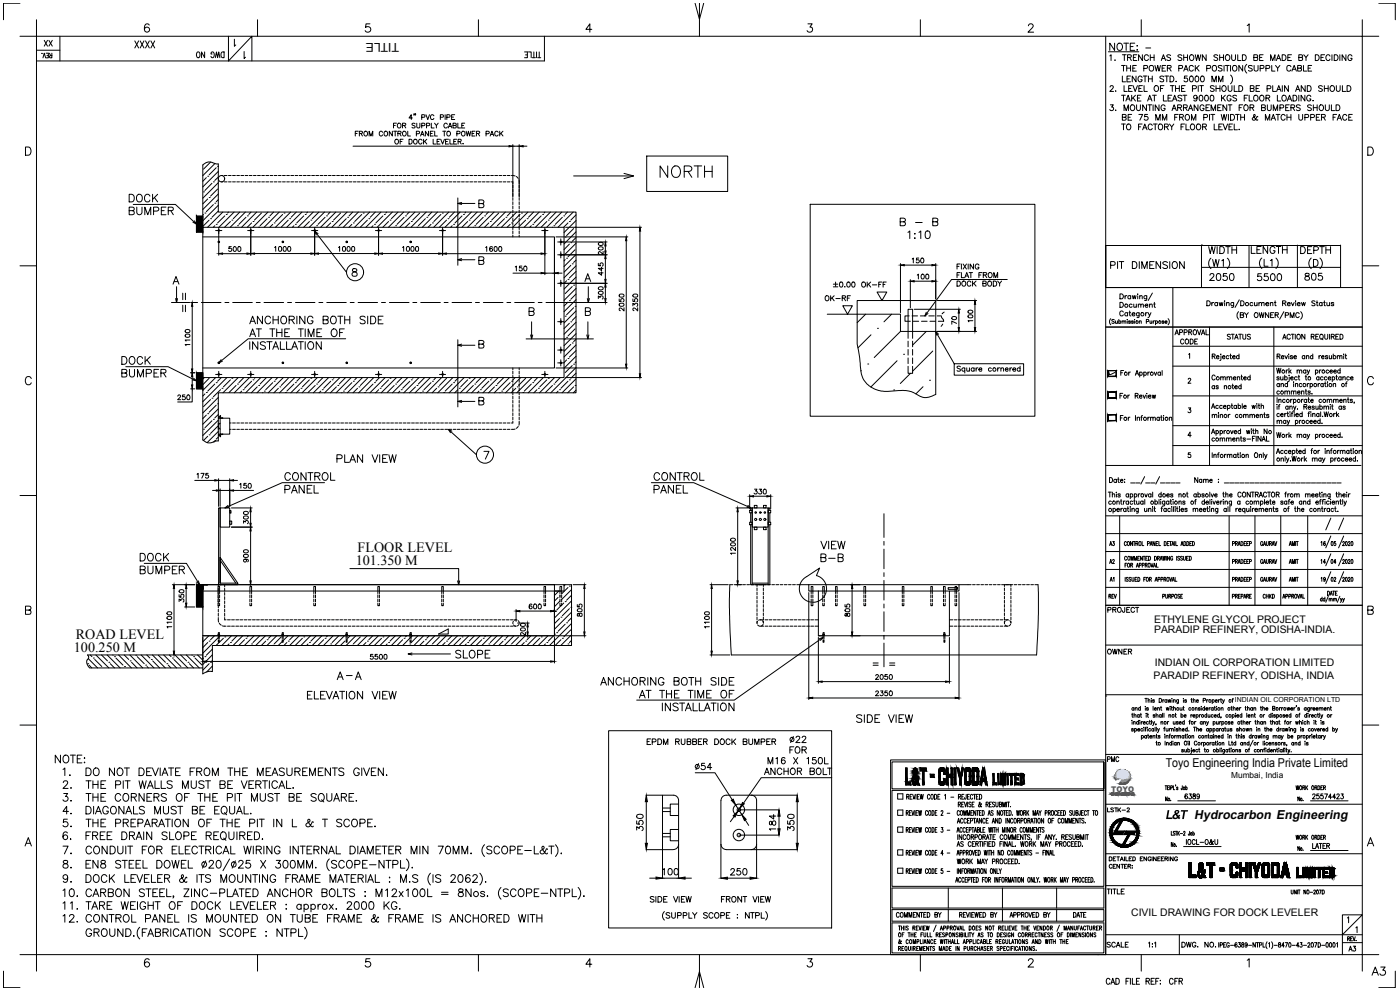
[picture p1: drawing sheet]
<svg xmlns="http://www.w3.org/2000/svg" width="420mm" height="297mm" viewBox="0 0 420 297" stroke-linecap="round" stroke-linejoin="round" font-family="sans-serif">
<defs><g id="words">
<text font-size="6.6" x="196.8" y="54.3">NORTH</text>
<g font-size="5.7">
<text x="99.8" y="140.1">PLAN VIEW</text>
<text x="91" y="211">ELEVATION VIEW</text>
<text x="255.8" y="218">SIDE VIEW</text>
<text x="410.6" y="293.9">A3</text>
</g>
<g font-size="5.3">
<text x="39.2" y="15.5">XXXX</text>
<text x="361.9" y="85.4">2050</text>
<text x="376.1" y="85.4">5500</text>
<text x="390.5" y="85.4">805</text>
<text x="135.5" y="198.6">SLOPE</text>
</g>
<g font-size="4.9">
<text x="12" y="15.2">XX</text>
<text x="193" y="224.7">EPDM RUBBER DOCK BUMPER</text>
<text x="349.6" y="296.7">CFR</text>
</g>
<g font-size="4.4">
<text x="246.2" y="91.4">OK-RF</text>
<text x="334.8" y="93.5">Document</text>
<text x="353.1" y="104.4">CODE</text>
<text x="332" y="165.1">A3</text>
<text x="395.1" y="165.1">16</text>
<text x="398.3" y="165.1">05</text>
<text x="332" y="170.4">A2</text>
<text x="395.1" y="170.4">14</text>
<text x="398.3" y="170.4">04</text>
<text x="331.3" y="184.9">PROJECT</text>
<text x="331.3" y="197.6">OWNER</text>
<text x="331.3" y="229.7">PMC</text>
<text x="354.5" y="240.9">6389</text>
<text x="330.9" y="285.4">SCALE</text>
<text x="403.6" y="286.5">A3</text>
</g>
<g font-size="4.2">
<text x="107.3" y="165.6">FLOOR LEVEL</text>
<text x="106.8" y="169.4">101.350 M</text>
<text x="22.7" y="191.8">ROAD LEVEL</text>
<text x="22.2" y="195.6">100.250 M</text>
</g>
<g font-size="4">
<text x="332" y="175.7">A1</text>
<text x="395.1" y="175.7">19</text>
<text x="398.3" y="175.7">02</text>
</g>
<g font-size="3.8">
<text x="349.7" y="245.7">L&amp;T</text>
<text x="358.4" y="245.7">Hydrocarbon Engineering</text>
</g>
<g font-size="3.7">
<text x="119.8" y="13" transform="rotate(-180 119.8 13)">TITLE</text>
<text x="349.9" y="230">Toyo Engineering India Private Limited</text>
</g>
<g font-size="3.1">
<text x="346.4" y="186.8">ETHYLENE GLYCOL PROJECT</text>
<text x="346.4" y="189.9">PARADIP REFINERY, ODISHA-INDIA.</text>
<text x="346.2" y="203.8">PARADIP REFINERY, ODISHA, INDIA</text>
<text x="346.6" y="199.9">INDIAN OIL CORPORATION LIMITED</text>
<text x="339.5" y="274.7">CIVIL DRAWING FOR DOCK LEVELER</text>
</g>
<text font-size="2.5" x="369.5" y="233.4">Mumbai, India</text>
<text font-size="2.3" fill="#2d4c92" x="333.5" y="237.5">TOYO</text>
<text font-size="2.1" x="370.6" y="210.7">INDIAN OIL CORPORATION LTD</text>
</g></defs>
<!-- layer: DWGSHEET -->
<g fill="none" stroke="#000" stroke-width=".3">
<path d="M6 1h-5v4.9M11 10.9h397.8v275.5h-397.8zM11 5.9v5h-5M12.9 17.4l.4-1.4 .4 1.4M14.5 16v1.4h-.7M15.6 16v1.4l-.7-.2 .1-.4 .6-.1M18 10.9v7.4M44.8 7.5a.7 .7 0 0 0-1.1-.2 1.41 1.41 0 0 0 .5 2.4 .78 .78 0 0 0 .7-.8 .78 .78 0 0 0-.8-.8 .78 .78 0 0 0-.8 .7M59.2 15.7l.1-.1a.89 .89 0 0 1 .7 .8 .89 .89 0 0 1-.7 .9 1.19 1.19 0 0 1-.1-1.6zM61.4 15.6v1.7l-.9-1.7v1.7M63.7 16.2h-.4a.51 .51 0 0 1 .5-.6 .51 .51 0 0 1 .5 .6v.4a.51 .51 0 0 1-.4 .7 .51 .51 0 0 1-.6-.4M64.6 17.3l.4-1.7 .3 1.7 .3-1.7 .4 1.7"/>
<path d="M66.6 15.7l.7-.1v1.7a.93 .93 0 0 1-1-.6 .93 .93 0 0 1 .3-1zM68.6 10.9v7.4l7-7.4v7.4M70.3 11.8v2.1l.5-.4M73.3 15.5v2.1l.4-.4M77.3 5.9v5M111 7.2h-1.2l-.1 1.1a.89 .89 0 0 1 1.4-.1 .89 .89 0 0 1-.2 1.4 .89 .89 0 0 1-1.3-.4M143.6 5.9v5M157.4 15.6h.9v1.7h-.9M157.7 16.5h.6M158.6 15.6h.8v1.7M159.8 17.3h.9M160.2 15.6v1.7"/>
<path d="M161 15.6v1.7M161.4 17.3h.9M161.8 15.6v1.7M163.4 10.9v7.4h-152.4M177.6 8.8h-1.8l1.2-1.6v2.5M208.6 1l1.3 4.8 1.3-4.8M209.9 1v4.8M209.9 5.9v5M242.5 7.2h1.2l-.6 .9a.82 .82 0 0 1 .5 1.4 .82 .82 0 0 1-1.4-.3M276.2 5.9v5M308.6 7.7l.3-.4 .7-.1 .5 .7-1.6 1.8h1.7M331.8 10.9v275.5"/>
<path d="M342.5 5.9v5M374.3 7.7l.6-.5v2.5M408.8 5.9v5h5M413.8 1h4.9v4.9M107.5 39.4h-.9v1.4M109.3 39.6a.63 .63 0 0 1 1 .5 .63 .63 0 0 1-1 .5zM114.8 39.7a.52 .52 0 0 0-.6-.3 .52 .52 0 0 0-.4 .5v.4a.52 .52 0 0 0 .4 .5 .52 .52 0 0 0 .6-.3M117.8 39.4v1.4l-1-1.4v1.4M118.1 37.6h.5M118.1 39.4h1M118.6 39.4v1.4M119 37h-.9v1.4"/>
<path d="M120.8 37.6h.9v-.5l-.9-.1v1.4M121.3 37.6l.5 .8M122.4 39.4v1.4h.8M123.8 35.4h-1l.6-1v1.5M124.3 34.2l-.1 .4M124.6 37.2l-.4-.2-.6 .2 .1 .3 .8 .3-.1 .6-.8-.2M124.7 34.2h-.1h.1l-.1 .4M125.1 37v1.2l.4 .2 .5-.2v-1.2M126.6 35.2l.8-.1v-.6l-.8-.1v1.5M126.6 37.7l.8-.1 .1-.5-.9-.1v1.4M127.8 34.4l.6 1.5 .5-1.5M128 37.7l.8-.1 .1-.5-.9-.1v1.4"/>
<path d="M128.6 39.4v1.4l-.9-1.4v1.4M129.4 37v1.4h.9M130 39.4h-.9v1.4h.9M130.2 34.8a.52 .52 0 0 0-.6-.4 .52 .52 0 0 0-.4 .6v.3a.52 .52 0 0 0 .4 .6 .52 .52 0 0 0 .6-.4M130.4 37l.6 .6v.8M130.5 39.4v1.4h.8M131.5 37l-.5 .6M132.2 35.2l.8-.1v-.5l-.8-.2v1.5M132.9 39.4h.9M133.3 39.4v1.4M133.6 34.4v1.5M134.1 35.2l.8-.1 .1-.5-.9-.2v1.5"/>
<path d="M134.3 37.3a.55 .55 0 0 0-.7-.3 .55 .55 0 0 0-.4 .5v.3a.55 .55 0 0 0 .4 .6 .55 .55 0 0 0 .7-.3M134.5 38.4l.6-1.4 .5 1.4M134.7 37.9h.7M135.5 35.1h.6M136 37.6h.8l.1-.3-.3-.3h-.6v1.4h.8l.1-.5-.3-.3M136.5 34.4h-1v1.5h1M137.4 37v1.4h.8M138.6 37.6h.5M139.5 37h-.9v1.4h.9M139.9 39.4l.3 1.4 .4-1.4 .4 1.4 .3-1.4M142.6 39.4h-.9v1.4h.9M149.5 39.7a.52 .52 0 0 0-.6-.3 .52 .52 0 0 0-.4 .5v.4a.52 .52 0 0 0 .4 .5 .52 .52 0 0 0 .6-.3"/>
<path d="M150 39.4v1.4M150.3 40l.6 .8M150.9 39.4l-.9 .9M7.6 44.1h.9a1.32 1.32 0 0 1 .8 1.2 1.32 1.32 0 0 1-.8 1.3h-.9zM61.1 57.6h.1M61.9 53.3l-1 1.1M62.3 52.9h.1M62.3 59.7l-1.4 1.5M62.8 59.3h.1M63.2 48.6l-2.1 2.2M63.6 55l-2.1 2.2M64 54.6h.1"/>
<path d="M64.5 49.1l-3.6 3.6M64.9 50.3l-2.1 2.2M65.3 49.9h.1M65.3 56.7l-2.1 2.1M65.5 51.4l-4.6 4.7M65.5 54.8l-4.6 4.7M65.5 58.2l-4.6 4.7M65.5 53.1l-1 1M65.5 59.9l-.6 .6M66.4 54.6h.5M66.4 52.7h.5M67.3 54.6h.8"/>
<path d="M67.3 52.7h.8M68.6 54.6h.8M68.6 52.7h.8M69.8 54.6h.8M69.8 52.7h.8M71.1 54.6h.8M71.1 52.7h.8M72.3 54.6h.8M72.3 52.7h.8M73.6 54.6h.8M73.6 52.7h.8M74.8 54.6h.8"/>
<path d="M74.8 52.7h.8M76.1 54.6h.8M76.1 52.7h.8M77.3 54.6h.8M77.3 52.7h.8M78.6 54.6h.8M78.6 52.7h.8M79.8 54.6h.8M79.8 52.7h.8M81.1 54.6h.8M81.1 52.7h.8M82.3 54.6h.8"/>
<path d="M82.3 52.7h.8M83.6 54.6h.8M83.6 52.7h.8M84.8 54.6h.8M84.8 52.7h.8M86 54.6h.9M86 52.7h.9M87.3 54.6h.8M87.3 52.7h.8M88.5 54.6h.9M88.5 52.7h.9M89.8 54.6h.8"/>
<path d="M89.8 52.7h.8M91 54.6h.9M91 52.7h.9M92.3 54.6h.8M92.3 52.7h.8M93.5 54.6h.9M93.5 52.7h.9M94.8 54.6h.8M94.8 52.7h.8M96 54.6h.9M96 52.7h.9M97.3 54.6h.8"/>
<path d="M97.3 52.7h.8M98.5 54.6h.9M98.5 52.7h.9M99.8 54.6h.8M99.8 52.7h.8M101 54.6h.9M101 52.7h.9M102.3 54.6h.8M102.3 52.7h.8M103.5 54.6h.9M103.5 52.7h.9M104.8 54.6h.8"/>
<path d="M104.8 52.7h.8M105.9 43.9h46.9M106 54.6h.9M106 52.7h.9M106.6 40h.6M107.3 54.6h.8M107.3 52.7h.8M107.9 40l.8-.1v-.4l-.8-.1v1.4M108.3 40l.5 .8M108.5 54.6h.9M108.5 52.7h.9M109.8 54.6h.8"/>
<path d="M109.8 52.7h.8M110.8 40.8v-1.4l.5 1.4 .6-1.4v1.4M111 54.6h.9M111 52.7h.9M112.3 54.6h.8M112.3 52.7h.8M113.5 54.6h.9M113.5 52.7h.9M114.8 54.6h.8M114.8 52.7h.8M116 54.6h.9M116 52.7h.9"/>
<path d="M117.2 54.6h.9M117.2 52.7h.9M118.5 54.6h.9M118.5 52.7h.9M118.6 42l.3-.2a.69 .69 0 0 1 .7 .7 .69 .69 0 0 1-.8 .6l-.3-.4zM119.4 40h.9l.1-.4-.4-.2h-.6v1.4M119.7 54.6h.9M119.7 52.7h.9M119.9 40l.5 .8M120.1 42.5h.5M121 41.8h-.9v1.4M121 54.6h.9"/>
<path d="M121 52.7h.9M122.2 54.6h.9M122.2 52.7h.9M122.8 41.8h.4a.77 .77 0 0 1 .5 .7 .77 .77 0 0 1-.5 .7h-.4zM123.5 54.6h.9M123.5 52.7h.9M124.2 42l.3-.2a.66 .66 0 0 1 .7 .8 .66 .66 0 0 1-1 .4zM124.7 54.6h.9M124.7 52.7h.9M125 40.1l.8-.1 .1-.4-.3-.2h-.6v1.4M126 54.6h.9M126 52.7h.9"/>
<path d="M126.2 40.8l.5-1.4 .6 1.4M126.4 40.3h.7M126.6 42.1a.52 .52 0 0 0-.5-.3 .52 .52 0 0 0-.5 .5v.4a.52 .52 0 0 0 .5 .5 .52 .52 0 0 0 .5-.4M127.1 41.8v1.4M127.2 54.6h.9M127.2 52.7h.9M127.5 42.4l.6 .8M128.1 41.8l-1 .9M128.5 54.6h.9M128.5 52.7h.9M129.1 40h.6M129.7 54.6h.9"/>
<path d="M129.7 52.7h.9M130 41.8v1.4h.8M131 54.6h.9M131 52.7h.9M131.2 42.5h.5M132.1 41.8h-.9v1.4h.9M132.3 41.8l.5 1.4 .6-1.4M132.3 54.6h.8M132.3 52.7h.8M133.5 54.6h.9M133.5 52.7h.9M133.7 42.5h.6"/>
<path d="M134.6 41.8h-.9v1.4h.9M134.8 54.6h.8M134.8 52.7h.8M135 41.8v1.4h.8M136 54.6h.8M136 52.7h.8M136.2 42.5h.5M137.1 41.8h-.9v1.4h.9M137.1 40.1l.8-.1 .2-.4-1-.2v1.4M137.3 54.6h.8M137.3 52.7h.8M137.4 59.4v20.2"/>
<path d="M137.5 42.5l.8-.1 .1-.5-.9-.1v1.4M138 42.5l.4 .7M138.5 54.6h.8M138.5 52.7h.8M139 43.1v.1zM139.8 54.6h.8M139.8 52.7h.8M141 54.6h.8M141 52.7h.8M141.7 40h.5M142.3 54.6h.8M142.3 52.7h.8"/>
<path d="M143 40h.8l.2-.4-.4-.2h-.6v1.4M143.5 40l.5 .8M143.5 54.6h.8M143.5 52.7h.8M144.8 54.6h.8M144.8 52.7h.8M145.9 40.1l.8-.1 .1-.4-.3-.2h-.6v1.4M146 54.6h.8M146 52.7h.8M147.1 40.8l.5-1.4 .6 1.4M147.3 54.6h.8M147.3 52.7h.8"/>
<path d="M147.3 40.3h.7M148.5 54.6h.8M148.5 52.7h.8M149.8 54.6h.8M149.8 52.7h.8M151 54.6h.8M151 52.7h.8M152.3 54.6h.8M152.3 52.7h.8M153.5 52.7l1.1 .1M153.5 54.6h.4M153.9 43.4v15.7"/>
<path d="M153.9 59.3v.8M153.9 43.9h1.9M154.9 53l.6 .6M155.7 53.9l.1 .7M155.8 43.4v15.7M155.8 59.3v.8M157 43.9h1.1M194.1 46.8h24.3v10.6h-24.3zM410.5 44.1h.8a1.3 1.3 0 0 1 .9 1.2 1.3 1.3 0 0 1-.9 1.3h-.8zM6 79.8h5M59 64.9h1.9v4.7h-1.9zM60.9 71.1h105.5v39.3h-105.5"/>
<path d="M60.9 68.2h108.4v45.1h-108.4zM60.9 65.5v-16l1.6-.9 3 .6v14.4h107.4v54.3h-107.4v14.4l-3.1 .6-1.5-.9v-16M61.1 64.3l-.2 .3M61.5 63.9h.1M62.8 66l-1.9 1.9M63.2 65.6h.1M64 61.4l-2.1 2.1M64.5 61h.1M64.5 67.7l-.5 .5M64.7 69.2h1.9M64.9 67.3h.1M65.5 61.6l-4.6 4.7"/>
<path d="M65.5 63.3l-1.9 1.9M65.6 68.2v8.4M66.8 76.1h7.3M66.9 63.6l-4.6 4.6M67.5 64.8l-2.2 2.1M67.9 64.3h.1M68.6 63.6l-.3 .3M69.2 66.5l-1.8 1.7M69.4 74h-.7v.6a.51 .51 0 0 1 .8 0 .51 .51 0 0 1-.2 .8 .51 .51 0 0 1-.7-.2M69.6 66h.1M70.2 74.1l.2-.1a.69 .69 0 0 1 .5 .8 .69 .69 0 0 1-.7 .6l-.2-.6zM70.3 63.6l-4.6 4.6"/>
<path d="M70.9 68.2h-.1M71.3 67.7h.1M71.5 74.1a.65 .65 0 0 1 .8 .6 .65 .65 0 0 1-.8 .7l-.1-.6zM72 63.6l-2 2M73.6 63.6l-4.5 4.6M73.8 65.2l-2.1 2.1M74.2 64.8h.1M74.3 69.2h1.9M75.3 68.2v8.4M75.3 63.6l-.6 .7M75.5 66.9l-1.3 1.3M75.9 66.5h.1"/>
<path d="M76.4 76.1h16.9M77 63.6l-4.5 4.6M77.6 68.2h.1M78.5 63.9l-2.1 2.1M80.2 65.6l-2.2 2.1M80.4 63.6l-4.5 4.6M80.6 65.2h.1M81.9 67.3l-.9 .9M82.1 63.6l-1.1 1.2M82.3 66.9h.1M82.4 74.3l.3-.3v1.4M83.8 74a.66 .66 0 0 1 .7 .7 .66 .66 0 0 1-.7 .7l-.2-.6z"/>
<path d="M83.8 63.6l-4.5 4.6M84.8 64.3l-2.1 2.2M85.2 74a.66 .66 0 0 1 .7 .7 .66 .66 0 0 1-.7 .7l-.3-.6zM85.2 63.9h.1M86.5 74a.66 .66 0 0 1 .8 .7 .66 .66 0 0 1-.8 .7l-.2-.6zM86.5 66l-2.1 2.2M86.9 65.6h.1M87.2 63.6l-4.5 4.6M88.2 67.7l-.5 .5M88.6 67.3h.1M88.9 63.6l-1.5 1.6M90.6 63.6l-4.6 4.6"/>
<path d="M91.2 64.8l-2.1 2.1M91.6 64.3h.1M92.3 63.6l-.3 .3M92.9 66.5l-1.8 1.7M93.3 66h.1M93.5 69.2h1.9M94 63.6l-4.6 4.6M94.4 68.2v8.4M94.6 68.2h-.1M95 67.7h.1M95.6 76.1h16.9M95.7 63.6l-2 2"/>
<path d="M97.4 63.6l-4.6 4.6M97.6 65.2l-2.2 2.1M98 64.8h.1M99.1 63.6l-.7 .7M99.3 66.9l-1.4 1.3M99.7 66.5h.1M100.8 63.6l-4.6 4.6M101.4 68.2h.1M101.6 74.3l.3-.3v1.4M102.2 63.9l-2.1 2.1M103 74h.2a.76 .76 0 0 1 .5 .7 .76 .76 0 0 1-.5 .7l-.4-.3zM103.9 65.6l-2.1 2.1"/>
<path d="M104.2 63.6l-4.6 4.6M104.3 74a.66 .66 0 0 1 .8 .7 .66 .66 0 0 1-.8 .7l-.2-.6zM104.3 65.2h.1M105.6 67.3l-.9 .9M105.7 74a.66 .66 0 0 1 .8 .7 .66 .66 0 0 1-.8 .7l-.2-.6zM105.9 63.6l-1.1 1.2M106 66.9h.1M107.6 63.6l-4.6 4.6M108.6 64.3l-2.1 2.2M109 63.9h.1M110.3 66l-2.2 2.2M110.7 65.6h.1"/>
<path d="M110.9 63.6l-4.5 4.6M112 67.7l-.5 .5M112.4 67.3h.1M112.6 63.6l-1.5 1.6M112.7 69.2h1.8M113.6 68.2v8.4M114.3 63.6l-4.5 4.6M114.8 76.1h16.8M114.9 64.8l-2.1 2.1M115.3 64.3h.1M116.1 63.6l-.3 .3M116.6 66.5l-1.7 1.7"/>
<path d="M117 66h.1M117.8 63.6l-4.6 4.6M118.3 68.2h.1M118.7 67.7h.1M119.5 63.6l-2 2M120.8 74.3l.3-.3v1.4M121.1 63.6l-4.5 4.6M121.3 65.2l-2.1 2.1M121.7 64.8h.1M122.2 74a.66 .66 0 0 1 .7 .7 .66 .66 0 0 1-.7 .7l-.3-.6zM122.8 63.6l-.7 .7M123 66.9l-1.3 1.3"/>
<path d="M123.4 66.5h.1M123.5 74a.66 .66 0 0 1 .8 .7 .66 .66 0 0 1-.8 .7l-.2-.6zM124.5 63.6l-4.5 4.6M124.9 74h.2a.74 .74 0 0 1 .5 .7 .74 .74 0 0 1-.5 .7l-.4-.3zM125.1 68.2h.1M126 63.9l-2.1 2.1M127.7 65.6l-2.2 2.1M127.9 63.6l-4.6 4.6M128.1 65.2h.1M129.4 67.3l-.9 .9M129.6 63.6l-1.1 1.2M129.8 66.9h.1"/>
<path d="M131.3 63.6l-4.6 4.6M131.9 69.2h1.8M132.3 64.3l-2.1 2.2M132.7 63.9h.1M132.8 68.2v8.4M134 76.1h28.4M134 66l-2.1 2.2M134.4 65.6h.1M134.7 63.6l-4.5 4.6M135.7 67.7l-.5 .5M136.1 67.3h.1M136.4 63.6l-1.5 1.6"/>
<path d="M138.1 63.6l-4.6 4.6M138.7 64.8l-2.1 2.1M139.1 64.3h.1M139.8 63.6l-.3 .3M140.4 66.5l-1.8 1.7M140.8 66h.1M141.5 63.6l-4.6 4.6M142.1 68.2h-.1M142.5 67.7h.1M143.2 63.6l-2 2M144.9 63.6l-4.6 4.6M145 65.2l-2.1 2.1"/>
<path d="M145.4 64.8h.1M145.7 74.3l.4-.3v1.4M146.6 63.6l-.7 .7M146.7 66.9l-1.3 1.3M147.1 66.5h.1M147.8 74.2l-.1-.2a.66 .66 0 0 0-.7 .7 .66 .66 0 0 0 .6 .7 .45 .45 0 0 0 0-.8 .45 .45 0 0 0-.6 .3M148.3 63.6l-4.6 4.6M148.4 74a.66 .66 0 0 1 .8 .7 .66 .66 0 0 1-.8 .7l-.1-.6zM148.8 68.2h.1M149.7 63.9l-2.1 2.1M149.8 74a.66 .66 0 0 1 .8 .7 .66 .66 0 0 1-.8 .7l-.2-.6zM151.4 65.6l-2.1 2.1"/>
<path d="M151.7 63.6l-4.6 4.6M151.8 65.2h.1M153.1 67.3l-.9 .9M153.4 63.6l-1.1 1.2M153.5 66.9h.1M153.9 60.5v.9M153.9 61.8v.8M153.9 63v.9M153.9 64.3v.8M153.9 65.5v.9M153.9 66.8v.8M153.9 68v.9"/>
<path d="M153.9 69.3v.8M153.9 70.5v.6M155.1 63.6l-4.6 4.6M155.8 60.5v.9M155.8 61.8v.8M155.8 63v.9M155.8 64.3v.8M155.8 65.5v.9M155.8 66.8v.8M155.8 68v.9M155.8 69.3v.8M155.8 70.5v.6"/>
<path d="M156.1 64.3l-2.1 2.2M156.5 63.9h.1M156.6 79.8h-.7v.6a.5 .5 0 0 1 .7 0 .5 .5 0 0 1 0 .7 .5 .5 0 0 1-.8-.1M157.4 79.9a.65 .65 0 0 1 .8 .7 .65 .65 0 0 1-.8 .6l-.2-.6zM157.8 66l-2.2 2.2M158.2 65.6h.1M158.4 63.6l-4.5 4.6M159.5 67.7l-.5 .5M159.9 67.3h.1M160.1 63.6l-1.5 1.6M161.8 63.6l-4.5 4.6M162.4 64.8l-2.1 2.1"/>
<path d="M162.6 69.2h1.9M162.8 64.3h.1M163.5 68.2v14.2M163.5 63.6l-.2 .3M164.1 66.5l-1.7 1.7M164.5 66h.1M165.2 63.6l-4.5 4.6M165.8 68.2h.1M166.2 67.7h.1M166.4 71.5v10.9M166.9 71.1h21.5M166.9 63.6l-1.9 2"/>
<path d="M167.4 72.6h14.8M167.4 76.5h14.8M168.3 71.7v1.8M168.3 75.5v1.9M168.6 63.6l-4.5 4.6M168.8 65.2l-2.1 2.1M169.2 64.8h.1M169.6 71.1h.1M169.6 77.9l-.3 .4M169.7 68.2h22.8M170 77.5h.1M170.3 63.6l-.7 .7"/>
<path d="M170.5 66.9l-1.4 1.3M170.9 66.5h.1M170.9 73.2l-1.6 1.7M171.3 72.8h.1M171.3 79.6l-2 2.1M171.7 79.2h.1M172 63.6l-4.5 4.6M172.2 68.6l-2.2 2.1M172.6 68.2h.1M172.6 74.9l-2.1 2.1M172.9 76.4l-3.6 3.6M172.9 79.8l-3.6 3.6"/>
<path d="M172.9 66.2l-3.6 3.6M172.9 64.5l-1.6 1.5M172.9 69.6l-3.6 3.6M172.9 73l-3.6 3.6M172.9 71.3l-1.2 1.1M172.9 78.1l-.7 .6M179.6 79v.7l.6 .1a.51 .51 0 0 1 0-.8 .51 .51 0 0 1 .8 .1 .51 .51 0 0 1-.3 .7M179.6 74.3a.72 .72 0 0 1 .9-.3 .72 .72 0 0 1 .5 .8 .72 .72 0 0 1-.9 .3 .72 .72 0 0 1-.5-.8zM179.6 72.9a.72 .72 0 0 1 .9-.3 .72 .72 0 0 1 .5 .8 .72 .72 0 0 1-.9 .3 .72 .72 0 0 1-.5-.8zM181 75.4v1l-.7-.7-.6-.1-.1 .4 .3 .3M181.7 73.8v1.5M181.7 77.6v6.2"/>
<path d="M187.9 72.2v37.1M192.1 69.3v42.8M243.1 61.3h67.5v63.6h-67.5zM270.2 79.1v14.7M271.4 79.5h8.3M273.8 77.7l.3-.3v1.5M275.7 77.4h-.6l-.1 .7a.51 .51 0 0 1 .8 0 .51 .51 0 0 1-.1 .7 .51 .51 0 0 1-.8-.2M276.5 77.5a.66 .66 0 0 1 .8 .7 .66 .66 0 0 1-.8 .6l-.2-.5zM280.8 79.1v10.6M408.8 79.8h5M51.5 90.8h5.4M54.8 88v1.9"/>
<path d="M54.8 91.6v1.9M55.7 99.1l.7-.3 .6 .5a.69 .69 0 0 1-.8 .5 .69 .69 0 0 1-.5-.7zM55.7 88v1.9M55.7 91.6v1.9M57.2 90.8h2.1M57.7 91.9v18.8M60.4 90.8h5.9M67.5 90.8h1.2M69.8 90.8h5.9M76.9 90.8h1.2M79.2 90.8h5.9M86.3 90.8h1.2"/>
<path d="M88.7 90.8h5.8M95.7 90.8h1.2M98.1 90.8h5.8M105.1 90.8h1.2M107.5 90.8h5.8M114.5 90.8h1.2M116.9 90.8h5.9M123.9 90.8h1.2M126.3 90.8h5.9M133.3 90.8h1.2M135.7 90.8h5.8M142.7 90.8h1.2"/>
<path d="M145.1 90.8h5.8M152.1 90.8h1.2M154 82h8.4M154.5 90.8h5.8M154.6 80.1l.4-.3v1.5M161.5 90.8h1.2M163.5 82h2.9M163.9 90.8h18.3M167.4 85h14.8M167.4 96.5h1.8M167.5 82h1.2M168.3 84.1v1.8"/>
<path d="M168.3 95.6v1.8M169.6 94.9h.1M170 84.2l-.7 .8M170.5 83.8h.1M170.5 90.6l-1.2 1.2M170.9 90.2h.1M170.9 97l-1.6 1.6M171.3 96.6h.1M171.7 86l-2.1 2.1M172.2 85.6h.1M172.2 92.3l-2.2 2.1M172.6 91.9h.1"/>
<path d="M172.6 98.7l-2.1 2.1M172.9 83.1l-3.6 3.6M172.9 86.5l-3.6 3.6M172.9 89.9l-3.6 3.6M172.9 93.3l-3.6 3.6M172.9 96.7l-3.6 3.6M172.9 84.8l-.3 .3M172.9 88.2l-1.6 1.6M172.9 95l-1.2 1.1M172.9 81.4l-2 2M179.6 89.6v-.8l.5 .4a.49 .49 0 0 1 .8-.4 .49 .49 0 0 1-.2 .9M179.6 87.6a.72 .72 0 0 1 .9-.3 .72 .72 0 0 1 .5 .8 .72 .72 0 0 1-.9 .3 .72 .72 0 0 1-.5-.8z"/>
<path d="M179.6 86.2a.72 .72 0 0 1 .9-.2 .72 .72 0 0 1 .5 .8 .72 .72 0 0 1-.9 .3 .72 .72 0 0 1-.5-.9zM180.5 81.5v1.1l-.9-.7h1.4M180.5 80.2v1l-.9-.7h1.4M181.7 86.1v3.5M185.8 89.7v.7l.6 .1a.51 .51 0 0 1 0-.8 .51 .51 0 0 1 .8 .1 .51 .51 0 0 1-.2 .8M185.9 91.1l.5-.1 .8 .1a.66 .66 0 0 1-.7 .8 .66 .66 0 0 1-.6-.8zM185.9 88.4a.72 .72 0 0 1 .9-.3 .72 .72 0 0 1 .4 .9l-1.1 .1-.2-.1zM187.3 92.3v1l-.7-.7-.5-.2-.3 .5 .4 .3M189.9 91.8v-.8l.6 .4a.48 .48 0 0 1 .7-.3 .48 .48 0 0 1-.1 .8M189.9 89.7v.7l.7 .1a.51 .51 0 0 1 0-.8 .51 .51 0 0 1 .7 .1 .51 .51 0 0 1-.2 .8M190 88.4a.72 .72 0 0 1 .9-.3 .72 .72 0 0 1 .4 .9l-1.1 .1-.3-.3zM191.4 92.3v1l-1-.9-.5 .3 .4 .5"/>
<path d="M248.3 94.3h21.9v5.1h10.6v19a5.1 5.1 0 0 1-6.5-.5 9.5 9.5 0 0 0-5.6-.6h-1.1a7.6 7.6 0 0 1-9.3-6.1l-.3-3.8-.8-4.2v-13h23.6v9.2M252.9 91.7h2.9l-1.4 2.6zM259.8 94.3l-2.6 2.5M263.2 87.6h2.9l-1.4 2.6zM263.3 98.5h.1M267.6 94.3l-2.3 2.3M270.2 99.4l-7.8 7.9M272.9 94.8h-1.3v1.6h1.6M273.2 83.9v8.4M273.7 94.8h1.7M274.1 96.4h1.6M274.3 92.8h13.9"/>
<path d="M274.3 84.4h5.4M275.3 82.6l.3-.3v1.4M276.2 94.8h1.7M276.5 96.4h1.7M276.6 82.3a.66 .66 0 0 1 .8 .7 .66 .66 0 0 1-.8 .7l-.2-.6zM278 82.3a.66 .66 0 0 1 .8 .7 .66 .66 0 0 1-.8 .7l-.2-.6zM278 99.4l-4.1 4.1M278.8 94.8h1.6M279.1 96.4h1.6M281.2 94.8h1.3M281.3 99.4h11.8M281.3 90.2h11.8"/>
<path d="M282.5 95l.7 1v.4h-1.6M282.9 97.2l-.5 .7M283.4 93.6l-.7 .5M285.7 95.2l.8-.2 .6 .4a.69 .69 0 0 1-.8 .5 .69 .69 0 0 1-.6-.7zM287.1 97l-1.4-.6v.9M287.8 93.9v4.4M290.6 94.7a.72 .72 0 0 1 .9-.3 .72 .72 0 0 1 .4 .8l-1.1 .1-.2-.1zM290.6 93.3a.72 .72 0 0 1 .8-.3 .72 .72 0 0 1 .5 .8 .72 .72 0 0 1-.9 .3 .72 .72 0 0 1-.4-.8zM292 96.2h-1.5l.3 .4M292.6 91.3v7M331.8 86.3h77M331.8 98.1h77"/>
<path d="M352 86.3v53.4M363 98.1v41.6M382.3 98.1v41.6M9.4 113.6a.91 .91 0 0 0-1.1-.6 .91 .91 0 0 0-.7 .9v.6a.91 .91 0 0 0 .7 .9 .91 .91 0 0 0 1.1-.5M53.4 118.9l.3-.4 .4 .2-.1 .6-.7 .6h1M55.5 118.5h-.7v.6a.51 .51 0 0 1 .7 0 .51 .51 0 0 1-.1 .8 .51 .51 0 0 1-.7-.2M55.7 100.5l1.1-.2 .2 .4a.69 .69 0 0 1-.8 .5 .69 .69 0 0 1-.5-.7zM56.2 118.6a.66 .66 0 0 1 .8 .6 .66 .66 0 0 1-.8 .7l-.2-.6zM57 103.4h-1.4l.2 .3M57 102h-1.4l.2 .4M57.2 111.8h1.2M57.2 116.7h1.2"/>
<path d="M57.7 116.7v3.9h-4.4M57.7 113v2.5M59 111.8h1.9v4.9h-1.9zM61.3 113.3l-.4 .4M61.5 118.2l-.6 .6M61.9 117.8h.1M62.8 113.5l-1.9 1.9M63.2 119.9l-2.1 2.1M63.6 119.5h.1M64.5 115.2l-2.2 2.1M64.7 113.3l-3.8 3.8M64.7 112.4h1.9"/>
<path d="M64.9 114.8h.1M65.5 119.3l-4.6 4.6M65.6 111.4v1.8M66.2 116.9l-2.2 2.1M66.4 113.3l-1.1 1.1M66.6 116.5h.1M68.1 113.3l-7.2 7.2M69.2 114l-2.2 2.1M69.6 113.5h.1M70.9 115.7l-2.2 2.1M71.3 115.2h.1M71.5 113.3l-4.6 4.6"/>
<path d="M72.5 117.3l-.5 .6M73 116.9h.1M73.2 113.3l-1.5 1.5M74.3 112.4h1.9M74.9 113.3l-4.6 4.6M75.3 111.4v1.8M75.5 114.4l-2.1 2.1M75.9 114h.1M76.6 113.3l-.2 .2M77.2 116.1l-1.8 1.8M77.6 115.7h.1M78.3 113.3l-4.6 4.6"/>
<path d="M78.9 117.8l-.1 .1M79.3 117.3h.1M80 113.3l-2 1.9M81.6 113.3l-4.5 4.6M81.9 114.8l-2.2 2.1M82.3 114.4h.1M83.3 113.3l-.6 .7M83.6 116.5l-1.4 1.4M84 116.1h.1M85 113.3l-4.5 4.6M85.7 117.8h.1M86.5 113.5l-2.1 2.2"/>
<path d="M88.2 115.2l-2.1 2.1M88.5 113.3l-4.6 4.6M88.6 114.8h.1M89.9 116.9l-.9 1M90.2 113.3l-1.1 1.1M90.3 116.5h.1M91.8 113.3l-4.5 4.6M92.9 114l-2.2 2.1M93.3 113.5h.1M93.5 112.4h1.9M94.4 111.4v1.8M94.6 115.7l-2.2 2.1"/>
<path d="M95 115.2h.1M95.2 113.3l-4.5 4.6M96.3 117.3l-.6 .6M96.7 116.9h.1M96.9 113.3l-1.5 1.5M98.6 113.3l-4.5 4.6M99.3 114.4l-2.2 2.1M99.7 114h.1M100.3 113.3l-.2 .2M101 116.1l-1.8 1.8M101.4 115.7h.1M102 113.3l-4.6 4.6"/>
<path d="M102.6 117.8v.1M103.1 117.3h.1M103.7 113.3l-1.9 1.9M105.4 113.3l-4.5 4.6M105.6 114.8l-2.1 2.1M106 114.4h.1M107.1 113.3l-.6 .7M107.3 116.5l-1.4 1.4M107.7 116.1h.1M108.8 113.3l-4.5 4.6M109.4 117.8h.1M110.3 113.5l-2.2 2.2"/>
<path d="M112 115.2l-2.2 2.1M112.2 113.3l-4.6 4.6M112.4 114.8h.1M112.7 112.4h1.8M113.6 111.4v1.8M113.7 116.9l-1 1M113.9 113.3l-1.1 1.1M114.1 116.5h.1M115.6 113.3l-4.6 4.6M116.6 114l-2.1 2.1M117 113.5h.1M118.3 115.7l-2.1 2.1"/>
<path d="M118.7 115.2h.1M119 113.3l-4.6 4.6M120 117.3l-.5 .6M120.4 116.9h.1M120.7 113.3l-1.5 1.5M122.4 113.3l-4.6 4.6M123 114.4l-2.2 2.1M123.4 114h.1M124.1 113.3l-.2 .2M124.7 116.1l-1.8 1.8M125.1 115.7h.1M125.8 113.3l-4.6 4.6"/>
<path d="M126.4 117.8l-.1 .1M126.8 117.3h.1M127.5 113.3l-2 1.9M129.1 113.3l-4.5 4.6M129.4 114.8l-2.2 2.1M129.8 114.4h.1M130.8 113.3l-.6 .7M131 116.5l-1.3 1.4M131.5 116.1h.1M131.9 112.4h1.8M132.5 113.3l-4.5 4.6M132.8 111.4v1.8"/>
<path d="M133.2 117.8h.1M134 113.5l-2.1 2.2M135.7 115.2l-2.1 2.1M135.9 113.3l-4.5 4.6M136.1 114.8h.1M137.4 116.9l-.9 1M137.4 101.9v20.2M137.6 113.3l-1 1.1M137.8 116.5h.1M139.3 113.3l-4.5 4.6M140.4 114l-2.2 2.1M140.8 113.5h.1"/>
<path d="M142.1 115.7l-2.2 2.1M142.5 115.2h.1M142.7 113.3l-4.5 4.6M143.7 117.3l-.5 .6M144.2 116.9h.1M144.4 113.3l-1.5 1.5M146.1 113.3l-4.6 4.6M146.7 114.4l-2.1 2.1M147.1 114h.1M147.8 113.3l-.2 .2M148.4 116.1l-1.8 1.8M148.8 115.7h.1"/>
<path d="M149.5 113.3l-4.6 4.6M150.1 117.8l-.1 .1M150.6 117.3h.1M151.2 113.3l-1.9 1.9M152.9 113.3l-4.6 4.6M153.1 114.8l-2.1 2.1M153.5 114.4h.1M153.9 110.4v.6M153.9 111.4v.8M153.9 112.6v.9M153.9 113.9v.8M153.9 115.1v.9"/>
<path d="M153.9 116.4v.8M153.9 117.6v.8M153.9 118.9v.8M154.6 113.3l-.6 .7M154.8 116.5l-1.4 1.4M155.2 116.1h.1M155.8 110.4v.6M155.8 111.4v.8M155.8 112.6v.9M155.8 113.9v.8M155.8 115.1v.9M155.8 116.4v.8"/>
<path d="M155.8 117.6v.8M155.8 118.9v.8M156.3 113.3l-4.6 4.6M156.9 117.8h.1M157.8 113.5l-2.2 2.2M157.9 101.7h20.2M159.5 115.2l-2.2 2.1M159.7 113.3l-4.6 4.6M159.9 114.8h.1M161.1 116.9l-.9 1M161.4 113.3l-1.1 1.1M161.6 116.5h.1"/>
<path d="M162.6 112.4h1.9M163.1 113.3l-4.6 4.6M163.5 111.4v1.8M164.1 114l-2.1 2.1M164.5 113.5h.1M165.8 115.7l-2.1 2.1M166.2 115.2h.1M166.4 113.3l-4.5 4.6M166.9 110.4h21.5M167.4 105h1.8M167.4 108.9h1.8M167.5 117.3l-.5 .6"/>
<path d="M167.9 116.9h.1M168.1 113.3l-1.4 1.5M168.3 104.1v1.9M168.3 108v1.8M169.6 101.7l-.3 .3M169.6 101.6v.1M169.7 113.3h22.8M170 101.2h.1M170 108l-.7 .8M170.5 107.6h.1M170.5 114.4l-2.2 2.1M170.9 114h.1"/>
<path d="M171.3 103.3l-2 2.1M171.7 102.9h.1M171.7 109.7l-2.1 2.1M172.2 109.3h.1M172.2 116.1l-1.8 1.8M172.6 115.7h.1M172.9 100.1l-3.6 3.6M172.9 103.5l-3.6 3.6M172.9 106.9l-3.6 3.6M172.9 110.3l-7.6 7.6M172.9 113.7l-4.2 4.2M172.9 117.1l-.8 .8"/>
<path d="M172.9 101.8l-.7 .7M172.9 105.2l-2 1.9M172.9 108.6l-.3 .2M172.9 112l-1.6 1.5M258.5 111.2l-.2 .1M260.4 109.2h.1M261.4 100.5l-3.9 3.9M268.2 117h.1M269.2 108.2l-7.8 7.9M271.2 106.3h.1M272.5 109.9v2.1h1.4v-2.1M272.5 101.5v-8.7h1.4v8.7"/>
<path d="M272.5 102.4v1.7M272.5 104.9v1.7M272.5 107.4v1.7M273.2 112l-3 3.1M273.9 102.4v1.7M273.9 104.9v1.7M273.9 107.4v1.7M277 116l-2.1 2.2M279 114.1h.1M279.9 105.3l-6 6.1M286.4 109.1h20.8v3.5h-20.8zM332.8 111.6l.2 .9 1.7-.8"/>
<path d="M352 118.8h56.8M352 109.9h56.8M352 103.9h56.8M412.2 113.6a.91 .91 0 0 0-1-.6 .91 .91 0 0 0-.8 .9v.6a.91 .91 0 0 0 .8 .9 .91 .91 0 0 0 1-.5M61.1 128.8h.1M61.9 124.5l-1 1.1M62.3 124.1h.1M62.3 130.9l-1.2 1.3M62.8 130.5h.1M63.6 126.2l-2.1 2.2M64 125.8h.1M64 132.6h.1"/>
<path d="M64.5 132.2h.1M64.9 121.6l-2.1 2.1M65.3 121.2h.1M65.3 127.9l-2.1 2.1M65.5 122.7l-4.6 4.6M65.5 126.1l-4.6 4.6M65.5 129.5l-3.3 3.3M65.5 124.4l-1 1M65.5 131.1l-.6 .6M65.5 126.9v1.9M65.6 130.3h.5v.5h-.5zM65.6 125h.5v.5h-.5z"/>
<path d="M66.1 125.5h2.8v4.8h-2.8zM66.1 124.7l.1 .7 .6 .1h-.7zM66.1 127a.95 .95 0 0 0-.6 .9 .95 .95 0 0 0 .6 .8M66.7 130.4h-.5l-.1 .6M66.8 130.3h-.7v.8M68.9 126.9h.5M68.9 128.8h.5M69.8 126.9h.8M69.8 128.8h.8M71.1 126.9h.8M71.1 128.8h.8M72.3 126.9h.8"/>
<path d="M72.3 128.8h.8M73.6 126.9h.8M73.6 128.8h.8M74.8 126.9h.8M74.8 128.8h.8M76.1 126.9h.8M76.1 128.8h.8M77.3 126.9h.8M77.3 128.8h.8M78.6 126.9h.8M78.6 128.8h.8M79.8 126.9h.8"/>
<path d="M79.8 128.8h.8M81.1 126.9h.8M81.1 128.8h.8M82.3 126.9h.8M82.3 128.8h.8M83.6 126.9h.8M83.6 128.8h.8M84.8 126.9h.8M84.8 128.8h.8M86 126.9h.9M86 128.8h.9M87.3 126.9h.8"/>
<path d="M87.3 128.8h.8M88.5 126.9h.9M88.5 128.8h.9M89.8 126.9h.8M89.8 128.8h.8M91 126.9h.8M91 128.8h.8M92.3 126.9h.8M92.3 128.8h.8M93.5 126.9h.8M93.5 128.8h.8M94.8 126.9h.8"/>
<path d="M94.8 128.8h.8M96 126.9h.8M96 128.8h.8M97.3 126.9h.8M97.3 128.8h.8M98.5 126.9h.8M98.5 128.8h.8M99.8 126.9h.8M99.8 128.8h.8M101 126.9h.8M101 128.8h.8M102.3 126.9h.8"/>
<path d="M102.3 128.8h.8M103.5 126.9h.9M103.5 128.8h.9M104.8 126.9h.8M104.8 128.8h.8M106 126.9h.9M106 128.8h.9M107.3 126.9h.8M107.3 128.8h.8M108.5 126.9h.9M108.5 128.8h.9M109.8 126.9h.8"/>
<path d="M109.8 128.8h.8M111 126.9h.9M111 128.8h.9M112.3 126.9h.8M112.3 128.8h.8M113.5 126.9h.9M113.5 128.8h.9M114.8 126.9h.8M114.8 128.8h.8M116 126.9h.9M116 128.8h.9M117.2 126.9h.9"/>
<path d="M117.2 128.8h.9M118.5 126.9h.9M118.5 128.8h.9M119.7 126.9h.9M119.7 128.8h.9M121 126.9h.9M121 128.8h.9M122.2 126.9h.9M122.2 128.8h.9M123.5 126.9h.9M123.5 128.8h.9M124.7 126.9h.9"/>
<path d="M124.7 128.8h.9M126 126.9h.9M126 128.8h.9M127.2 126.9h.9M127.2 128.8h.9M128.5 126.9h.9M128.5 128.8h.9M129.7 126.9h.9M129.7 128.8h.9M131 126.9h.9M131 128.8h.9M132.2 126.9h.9"/>
<path d="M132.2 128.8h.9M133.5 126.9h.9M133.5 128.8h.9M134.7 126.9h.9M134.7 128.8h.9M136 126.9h.8M136 128.8h.8M137.2 126.9h.9M137.2 128.8h.9M138.5 126.9h.8M138.5 128.8h.8M139.7 126.9h.9"/>
<path d="M139.7 128.8h.9M141 126.9h.8M141 128.8h.8M142.2 126.9h.9M142.2 128.8h.9M143.5 126.9h.8M143.5 128.8h.8M144.8 126.9h.8M144.8 128.8h.8M146 126.9h.8M146 128.8h.8M147.3 126.9h.8"/>
<path d="M147.3 128.8h.8M148.5 126.9h.8M148.5 128.8h.8M149.8 126.9h.8M149.8 128.8h.8M151 126.9h.8M151 128.8h.8M152.3 126.9h.8M152.3 128.8h.8M153.9 120.1v.8M153.9 121.4v.8M153.9 122.6v.8"/>
<path d="M153.9 123.9v.8M153.9 125.1v.8M153.9 126.4v.5h-.4M154.6 128.7l-1.1 .1M155.5 127.9l-.6 .6M155.8 126.4l-.1 1.2M155.8 120.1v.8M155.8 121.4v.8M155.8 122.6v.8M155.8 123.9v.8M155.8 125.1v.8M331.8 139.7h76.7"/>
<path d="M352 133.7h56.8M352 127.7h56.8M6 148.7h5M58.4 144.1h6.1M59.1 142.3l.4-.3v1.5M60.3 142h.9l-.6 1.5M62.5 142h-.7v.6a.51 .51 0 0 1 .7 0 .51 .51 0 0 1-.1 .8 .51 .51 0 0 1-.7-.2M63.8 147.2h1.1M65.6 143.6v8.3M65.6 144.1h3.3M66.1 152.4h2.8v5.8h-2.8zM66.1 146.7v5.2"/>
<path d="M66.1 147.2h2.8M68.9 156.3h.6v1h-.6zM68.9 153.2h.4v.8h-.4zM68.9 143.6v8.3M69.5 158.2h6.2M69.5 152.4h6.2M70.1 147.2h6M70.1 144.1h1.2M72 145.3l.3-.3v1.5M73.1 157v-.7l.5 .3a.48 .48 0 0 1 .8-.3 .48 .48 0 0 1-.2 .8M73.1 155l.6-.2 .8 .2a.66 .66 0 0 1-.7 .8 .66 .66 0 0 1-.7-.8zM73.1 153.6a.72 .72 0 0 1 .9-.2 .72 .72 0 0 1 .5 .8 .72 .72 0 0 1-.9 .2 .72 .72 0 0 1-.5-.8z"/>
<path d="M73.9 145h-.7v.7a.51 .51 0 0 1 .8 0 .51 .51 0 0 1-.2 .7 .51 .51 0 0 1-.7-.2M74.7 145.1a.66 .66 0 0 1 .7 .7 .66 .66 0 0 1-.7 .6l-.2-.5zM75.2 153.5v3.5M75.2 159.3v15M220.9 152.4h4M221.4 153.5v20.8M225 153.1h.7v.8h-.7zM225 156.7h.7v.7h-.7zM225 148.4v4.3M225.3 153.1v-.7h.4v23h-.4v-18M225.3 153.9v2.8M225.7 152.4h4.8v5.8h-4.8z"/>
<path d="M226.1 148.9h4.1M226.4 151.6h.8v.8h-.8zM226.4 158.2h.8v.7h-.8zM226.4 146.8h.8l-.4 .5a.48 .48 0 0 1 .3 .8 .48 .48 0 0 1-.8-.1M227.8 146.8h.7l-.3 .5a.48 .48 0 0 1 .3 .8 .48 .48 0 0 1-.8-.1M229.1 158.2h.8v.7h-.8zM229.1 151.6h.8v.8h-.8zM229.3 146.9l.1-.1a.74 .74 0 0 1 .6 .7 .74 .74 0 0 1-.6 .7l-.3-.2zM230.5 153.1h.8v.8h-.8zM230.5 156.7h.8v.7h-.8zM231 153.1v-.7h-.5v23h.5v-18M231 153.9v2.8"/>
<path d="M231.3 148.4v4.3M265.3 154.1v7.1M331.8 154.8h77M336 154.8v26.8M368.9 154.8v26.8M376.6 154.8v26.8M384.4 154.8v26.8M392.5 154.8v26.8M399.4 155.4l-1.5 3.6M403.3 155.4l-1.6 3.6M408.8 148.7h5M51.7 175.4h6.7"/>
<path d="M52.2 176.6v18.8M53.7 178.4v.7l.7 .1a.5 .5 0 0 1-.1-.8 .5 .5 0 0 1 .8 .1 .5 .5 0 0 1-.2 .7M53.8 177.1a.72 .72 0 0 1 .9-.2 .72 .72 0 0 1 .4 .8 .72 .72 0 0 1-.8 .2 .72 .72 0 0 1-.5-.8zM55.9 176.6v4.4M59 175.4h1.9v6.7h-1.9zM60.9 175.4v15.4h105.5M60.9 175.4h110.6v18.3h-107.8v7.8h-1.4l-1.4 .7v-11.4h105.5M62.3 175.4l-1.3 .2-.1 1.2v-1.4M65.4 178.1v-2.1h.5v2.1M65.4 178.5v.8M65.4 179.7v.9M65.5 175.4v.7"/>
<path d="M65.5 176.5v.9M65.5 177.8v.8M65.5 179v.9M65.6 175v.4h5.8v-.4h-5.3M65.9 178.5v.8M65.9 179.7v.9M66.1 175.4h.1M66.1 168.1l4.7 6.9M67.4 175.4v.7M67.4 176.5v.9M67.4 177.8v.8M67.4 179v.9"/>
<path d="M71.4 175l-5.3-7.7v7.7v-22.6h-.5v23h.5M73.1 166.5l.6-.2 .8 .2a.66 .66 0 0 1-.7 .8 .66 .66 0 0 1-.7-.8zM73.1 165.1a.72 .72 0 0 1 .9-.2 .72 .72 0 0 1 .5 .8 .72 .72 0 0 1-.9 .3 .72 .72 0 0 1-.5-.9zM73.6 167.8a.45 .45 0 0 1 .3 .6 .45 .45 0 0 1-.7 .1 .45 .45 0 0 1 .1-.7l1.2 .1-.2 .7M75 178.1v-2.1h.5v2.1M75 178.5v.8M75 179.7v.9M75.5 178.5v.8M75.5 179.7v.9M94.2 178.1v-2.1h.5v2.1M94.2 178.5v.8M94.2 179.7v.9"/>
<path d="M94.7 178.5v.8M94.7 179.7v.9M113.4 178.1v-2.1h.5v2.1M113.4 178.5v.8M113.4 179.7v.9M113.9 178.5v.8M113.9 179.7v.9M132.6 178.1v-2.1h.4v2.1M132.6 178.5v.8M132.6 179.7v.9M133 178.5v.8M133 179.7v.9"/>
<path d="M163.3 178.1v-2.1h.4v2.1M163.3 178.5v.8M163.3 179.7v.9M163.7 178.5v.8M163.7 179.7v.9M166.4 175.5v15.3M167.5 179.2l-1.1 1.1M167.7 177.3l-1.3 1.3M167.9 178.8h.1M168 178.1v-2.1h.6v2.1M168 178.5v.8M168 179.7v.9"/>
<path d="M168.6 178.5v.8M168.6 179.7v.9M169.3 175.4v1.9h-108.4M169.6 175.4l-.3 .4M170.5 176.3l-1.9 1.9M170.9 175.9h.1M171.5 176.9l-2.9 3M171.5 178.6l-1.5 1.5M172 175.4h3.8M175.4 176.6v13M213.1 175.4h5.5M213.6 176.6v18.8"/>
<path d="M219.3 163.1a.72 .72 0 0 1 .9-.3 .72 .72 0 0 1 .4 .8l-1.1 .1-.2-.1zM219.3 161.7a.72 .72 0 0 1 .9-.3 .72 .72 0 0 1 .4 .8 .72 .72 0 0 1-.9 .3 .72 .72 0 0 1-.4-.8zM219.9 175.4h-.9l-.1 4.2 .6 16.9h91.6l.5-12.3v-6.4l-.1-2.4h-.9M220.4 175.4h2.2M220.7 166h-1.4l.2 .3M220.7 164.2v1l-1.2-.9-.2 .5 .3 .3M222.9 175.4h.8M224.1 175.4h.8M225.4 175.4h5.8M225.7 175h4.8M227.2 175.4v.6M227.2 176.4v.8"/>
<path d="M227.2 177.6v.9M227.2 178.9v.8M229.1 175.4v.6M229.1 176.4v.8M229.1 177.6v.9M229.1 178.9v.8M231.6 175.4h.8M232.9 175.4h.8M234.1 175.4h.8M235.4 175.4h.8M236.6 175.4h.8M237.9 175.4h.8"/>
<path d="M239.1 175.4h52.4M241 173.9l5-3.5-1 2.3a4.1 4.1 0 0 1 2.7 5.6 4.1 4.1 0 0 1-6 1.7 4.1 4.1 0 0 1-.7-6.1zM242.7 175.4v1.9h2.9M242.7 177.8v32.1M243.4 178.1v-2.1h.6v2.1M243.4 178.5v.8M243.4 179.7v.9M244 178.5v.8M244 179.7v.9M245.6 177.3h39.3M246.9 178.1v-2.1h.5v2.1M246.9 178.5v.8"/>
<path d="M246.9 179.7v.9M247.4 178.5v.8M247.4 179.7v.9M250.8 178.1v-2.1h.4v2.1M250.8 178.5v.8M250.8 179.7v.9M251.2 178.5v.8M251.2 179.7v.9M255.7 176.6v13M259.3 178.1v-2.1h.5v2.1M259.3 178.5v.8M259.3 179.7v.9"/>
<path d="M259.8 178.5v.8M259.8 179.7v.9M265.3 162.4v1.2M265.3 164.8v5.8M265.3 171.8v1.2M265.3 174.2v5.8M270.8 178.1v-2.1h.5v2.1M270.8 178.5v.8M270.8 179.7v.9M271.3 178.5v.8M271.3 179.7v.9M279.3 178.1v-2.1h.5v2.1"/>
<path d="M279.3 178.5v.8M279.3 179.7v.9M279.8 178.5v.8M279.8 179.7v.9M283.2 178.1v-2.1h.5v2.1M283.2 178.5v.8M283.2 179.7v.9M283.7 178.5v.8M283.7 179.7v.9M284.6 176.3h2.7v.5h-2.7zM286.6 178.1v-2.1h.5v2.1M286.6 178.5v.8"/>
<path d="M286.6 179.7v.9M287.1 178.5v.8M287.1 179.7v.9M287.8 175.4v1.9h-2.9v13.5h-39.3v-13.5M287.8 177.8v32.1M291.9 175.4h.8M293.1 175.4h.8M294.4 175.4h.8M295.6 175.4h.8M296.9 175.4h.8M298.1 175.4h.8M299.4 175.4h.8"/>
<path d="M300.6 175.4h3.3M301.4 175.4v.6M301.4 176.4v.8M301.4 177.6v.9M301.4 178.9v.8M303.4 175.4v.6M303.4 176.4v.8M303.4 177.6v.9M303.4 178.9v.8M304.4 175.4h.8M305.6 175.4h.8M306.9 175.4h.8"/>
<path d="M308.1 175.4h.8M309.4 175.4h.8M331.8 176.2h77M331.8 170.9h77M331.8 165.5h77M331.8 160.1h77M332.8 178.9l.5-.1 .1-.4-.6-.1v1.2M333.1 178.9l.3 .6M333.7 178.9h.3M334.2 178.3h-.5v1.2h.5M334.4 178.3l.3 1.2 .4-1.2M337.6 169.5h.4"/>
<path d="M337.7 173.2v1.2M338.1 162.8a.33 .33 0 0 0-.5-.3 .33 .33 0 0 0-.2 .4v.3a.33 .33 0 0 0 .2 .5 .33 .33 0 0 0 .5-.3M338.1 167.2a.33 .33 0 0 0-.4-.3 .33 .33 0 0 0-.2 .4v.3a.33 .33 0 0 0 .2 .5 .33 .33 0 0 0 .4-.3M338.2 169h-.6v1.2M338.4 162.6l.2-.1a.58 .58 0 0 1 .4 .6 .58 .58 0 0 1-.5 .5zM338.5 169a.55 .55 0 0 1 .5 .6 .55 .55 0 0 1-.5 .5l-.1-.4zM338.6 173.4a.3 .3 0 0 0-.5-.2 .3 .3 0 0 0 0 .5l.4 .2a.31 .31 0 0 1-.1 .5 .31 .31 0 0 1-.4-.2M338.6 167l.1-.1a.56 .56 0 0 1 .4 .6 .56 .56 0 0 1-.5 .5l-.2-.4zM339.3 169.5h.5l.1-.4-.6-.1v1.2M339.4 173.4a.3 .3 0 0 0-.4-.2 .3 .3 0 0 0-.1 .5l.4 .2a.31 .31 0 0 1 0 .5 .31 .31 0 0 1-.5-.2M339.4 168.1v-1.2l.4 1.2 .3-1.2v1.2M339.6 169.5l.3 .7"/>
<path d="M339.7 173.2v.9l.3 .3 .3-.2v-1M339.9 162.5v1.2l-.6-1.2v1.2M340.1 162.5h.6M340.4 162.5v1.2M340.4 168.1v-1.2l.4 1.2 .3-1.2v1.2M340.6 173.8h.4M340.9 163.1l.5-.1 .1-.4-.6-.1v1.2M341 170.2l.4-1.2 .3 1.2M341.2 169.8h.4M341.2 173.2h-.6v1.2h.6M341.2 163.1l.3 .6M341.4 167.5h.4"/>
<path d="M341.5 173.2a.59 .59 0 0 1 .6 .6 .59 .59 0 0 1-.6 .6zM341.9 162.6l.1-.1a.58 .58 0 0 1 .5 .6 .58 .58 0 0 1-.5 .5zM341.9 169.6l.6-.1-.1-.5h-.5v1.2M342 166.9h-.6v1.2h.6M342.8 162.5v1.2h.5M342.8 169.6l.6-.1-.1-.5h-.5v1.2M342.8 166.9v1.2l-.5-1.2v1.2M343.1 166.9h.5M343.3 173.8h.3M343.4 166.9v1.2M343.7 169.5h.5v-.4l-.5-.1v1.2M343.8 173.2h-.5v1.2"/>
<path d="M343.9 167.5h.3M344 169.5l.3 .7M344.1 173.4l.1-.2a.58 .58 0 0 1 .5 .6 .58 .58 0 0 1-.5 .6zM344.4 163.1h.5v-.5l-.5-.1v1.2M344.5 166.9h-.6v1.2h.6M344.7 166.9a.59 .59 0 0 1 .6 .6 .59 .59 0 0 1-.6 .6zM344.7 169a.55 .55 0 0 1 .5 .6 .55 .55 0 0 1-.5 .5l-.2-.4zM345 173.8l.5-.1v-.3l-.5-.2v1.2M345.1 163.7l.4-1.2 .3 1.2M345.3 173.8l.3 .6M345.3 163.3h.4M345.4 169l.3 1.2 .4-1.2"/>
<path d="M346.1 170.2l.4-1.2 .3 1.2M346.3 169.8h.4M346.5 166.9a.59 .59 0 0 1 .6 .6 .59 .59 0 0 1-.6 .6zM346.6 174.4l.4-1.2 .3 1.2M346.6 162.5v1.2l-.6-1.2v1.2M346.7 174h.5M346.9 163.1h.4M347.1 169v1.2h.5M347.4 167.5l.5-.1v-.4l-.5-.1v1.2M347.5 173.9l.6-.1v-.4l-.6-.2v1.2M347.5 162.5h-.6v1.2h.6M347.7 167.5l.3 .6"/>
<path d="M347.8 162.5v1.2h.5M348.1 168.1l.4-1.2 .3 1.2M348.3 167.7h.4M348.4 173.9l.5-.1 .1-.4-.6-.2v1.2M348.9 178.9l.6-.1-.1-.4-.5-.1v1.2M348.9 166.9l.3 1.2 .2-1.2 .2 1.2 .2-1.2M349.3 173.8l.5-.1 .1-.3-.6-.2v1.2M349.4 162.5a.61 .61 0 0 1 .6 .6 .61 .61 0 0 1-.6 .6zM349.6 173.8l.3 .6M349.8 178.3v.9l.3 .3 .3-.2v-1M350 166.9v1.2M350.3 173.4l.1-.2a.58 .58 0 0 1 .5 .6 .58 .58 0 0 1-.6 .6z"/>
<path d="M350.3 163.1h.3M350.8 178.9l.5-.1v-.4l-.5-.1v1.2M350.8 162.5h-.5v1.2h.5M351 162.5h.6M351 173.2l.4 1.2 .3-1.2M351 166.9v1.2l-.6-1.2v1.2M351.1 178.9l.3 .6M351.3 162.5v1.2M351.6 178.9l.6-.1v-.4l-.6-.1v1.2M351.6 163.7l.4-1.2 .3 1.2M351.8 174.4l.3-1.2 .4 1.2M351.8 163.3h.4"/>
<path d="M351.9 174h.4M351.9 167.2a.33 .33 0 0 0-.4-.3 .33 .33 0 0 0-.2 .4v.3a.34 .34 0 0 0 .3 .5 .34 .34 0 0 0 .3-.5h-.2M352.5 162.5v1.2M352.6 178.5l.2-.2a.58 .58 0 0 1 .4 .6 .58 .58 0 0 1-.5 .6l-.2-.5zM352.7 173.2v1.2h.5M352.9 162.5v1.2h.5M353.1 166.9v1.2M354 167.1l-.5-.1v.3a.51 .51 0 0 1 .4 .7l-.5-.1M354.1 178.5l-.2-.2-.4 .2 .5 .5a.31 .31 0 0 1-.1 .5 .31 .31 0 0 1-.4-.2M354.4 178.9h.3M354.4 163.7l.3-1.2 .4 1.2M354.5 163.3h.5"/>
<path d="M354.9 167.1l-.5-.1-.1 .3a.51 .51 0 0 1 .5 .7l-.5-.1M354.9 178.3h-.5v1.2h.5M355.2 166.9v.9l.2 .3 .3-.2 .1-1M355.3 162.5a.61 .61 0 0 1 .6 .6 .61 .61 0 0 1-.6 .6zM356.1 167.5h.3M356.2 162.5a.61 .61 0 0 1 .6 .6 .61 .61 0 0 1-.6 .6zM356.7 166.9h-.6v1.2h.6M356.9 166.9a.59 .59 0 0 1 .7 .6 .59 .59 0 0 1-.7 .6zM357.1 163.1h.3M357.6 162.5h-.5v1.2h.5M357.9 162.5a.61 .61 0 0 1 .6 .6 .61 .61 0 0 1-.6 .6zM369.9 178.9h.5v-.5l-.5-.1v1.2"/>
<path d="M369.9 173.9l.5-.1v-.4l-.5-.2v1.2M369.9 168.5l.5-.1v-.5h-.5v1.2M369.9 163.1l.5-.1v-.4l-.5-.1v1.2M370.8 178.9l.5-.1v-.4l-.5-.1v1.2M370.8 173.8l.5-.1v-.3l-.5-.2v1.2M370.8 168.4h.5v-.4l-.5-.1v1.2M370.8 163.1l.5-.1v-.4l-.5-.1v1.2M371.1 178.9l.3 .6M371.1 173.8l.3 .6M371.1 168.4l.3 .7M371.1 163.1l.3 .6M371.5 174.4l.4-1.2 .3 1.2"/>
<path d="M371.5 169.1l.4-1.2 .3 1.2M371.5 163.7l.4-1.2 .3 1.2M371.7 178.9h.3M371.7 174h.4M371.7 168.7h.4M371.7 163.3h.4M372.2 178.3h-.5v1.2h.5M372.4 173.2a.6 .6 0 0 1 .7 .6 .6 .6 0 0 1-.7 .6zM372.4 167.9a.62 .62 0 0 1 .7 .6 .62 .62 0 0 1-.7 .6zM372.4 162.5a.62 .62 0 0 1 .7 .6 .62 .62 0 0 1-.7 .6zM372.5 178.9l.5-.1v-.4l-.5-.1v1.2M373.2 179.5l.4-1.2 .3 1.2"/>
<path d="M373.4 179.1h.4M373.4 173.8h.3M373.4 168.4h.3M373.4 163.1h.3M373.9 173.2h-.5v1.2h.5M373.9 167.9h-.5v1.2h.5M373.9 162.5h-.5v1.2h.5M374.1 178.9l.5-.1 .1-.4-.6-.1v1.2M374.2 173.8h.3M374.2 168.4h.3M374.2 163.1h.3M374.4 178.9l.3 .6"/>
<path d="M374.7 173.2h-.5v1.2h.5M374.7 167.9h-.5v1.2h.5M374.7 162.5h-.5v1.2h.5M375 173.9l.5-.1v-.4l-.5-.2v1.2M375 168.5l.5-.1v-.5h-.5v1.2M375 163.1l.5-.1v-.4l-.5-.1v1.2M375 178.9h.4M375.6 178.3h-.6v1.2h.6M379 173.5a.35 .35 0 0 0-.4-.3 .35 .35 0 0 0-.3 .5v.3a.35 .35 0 0 0 .4 .4 .35 .35 0 0 0 .3-.4h-.2M379 168.1a.35 .35 0 0 0-.4-.2 .35 .35 0 0 0-.3 .4v.3a.36 .36 0 0 0 .4 .5 .36 .36 0 0 0 .3-.5h-.2M379 162.8a.35 .35 0 0 0-.4-.3 .35 .35 0 0 0-.3 .4v.3a.36 .36 0 0 0 .4 .5 .36 .36 0 0 0 .3-.5h-.2M379.2 174.4l.3-1.2 .3 1.2"/>
<path d="M379.2 169.1l.3-1.2 .3 1.2M379.2 163.7l.3-1.2 .3 1.2M379.3 174h.4M379.3 168.7h.4M379.3 163.3h.4M379.7 178.6a.33 .33 0 0 0-.4-.3 .33 .33 0 0 0-.2 .4v.3a.33 .33 0 0 0 .2 .5 .33 .33 0 0 0 .4-.3M380 178.9h.6M380 178.3v1.2M380.1 173.2v.9l.2 .3 .3-.2v-1M380.1 167.9v.8l.2 .4 .3-.2v-1M380.1 162.5v.9l.2 .3 .3-.2v-1M380.6 178.3v1.2"/>
<path d="M380.9 178.3v1.2M381 173.8l.5-.1v-.3l-.5-.2v1.2M381 168.4h.5v-.4l-.5-.1v1.2M381 163.1l.5-.1v-.4l-.5-.1v1.2M381.2 178.8l.3 .7M381.3 173.8l.3 .6M381.3 168.4l.3 .7M381.3 163.1l.3 .6M381.5 178.3l-.6 .8M381.7 174.4l.4-1.2 .3 1.2M381.7 169.1l.4-1.2 .3 1.2M381.7 163.7l.4-1.2 .3 1.2"/>
<path d="M381.9 178.3a.59 .59 0 0 1 .6 .6 .59 .59 0 0 1-.6 .6zM381.9 174h.4M381.9 168.7h.4M381.9 163.3h.4M382.5 173.2l.3 1.2 .4-1.2M382.5 167.9l.3 1.2 .4-1.2M382.5 162.5l.3 1.2 .4-1.2M385 179.5l.3-1.2 .3 1.2M385.1 179.1h.4M385.9 178.9l.5-.1v-.4l-.5-.1v1.2M386.8 178.9l.5-.1v-.4l-.5-.1v1.2M386.9 174.4l.4-1.2 .3 1.2"/>
<path d="M386.9 169.1l.4-1.2 .3 1.2M386.9 163.7l.4-1.2 .3 1.2M387 174h.5M387 168.7h.5M387 163.3h.5M387.7 178.9l.5-.1v-.4l-.5-.1v1.2M387.8 174.4v-1.2l.3 1.2 .4-1.2v1.2M387.8 169.1v-1.2l.3 1.2 .4-1.2v1.2M387.8 163.7v-1.2l.3 1.2 .4-1.2v1.2M388 178.9l.3 .6M388.7 178.4l.1-.1a.58 .58 0 0 1 .4 .6 .58 .58 0 0 1-.5 .6l-.2-.5zM388.8 162.5v1.2"/>
<path d="M388.8 167.9v1.2M388.8 173.2v1.2M389 173.2h.6M389 167.9h.6M389 162.5h.6M389.3 162.5v1.2M389.3 167.9v1.2M389.3 173.2v1.2M389.4 178.3l.3 1.2 .3-1.2M390.1 179.5l.4-1.2 .3 1.2M390.3 179.1h.4M391 178.3v1.2h.5"/>
<path d="M396.8 179.7l-.1-.1a.32 .32 0 0 0-.4 .4 .32 .32 0 0 0 .5 .2M396.8 179.2v1.1M397.6 179.7a.33 .33 0 0 0-.4 0 .33 .33 0 0 0 0 .5 .33 .33 0 0 0 .4 0M397.6 179.2v1.1M398.4 177.4a.61 .61 0 0 1 .6 .6 .61 .61 0 0 1-.6 .6zM398.6 178.9l-.7 1.8M398.9 179.8l.2-.3 .2 .1 .1 .7M398.9 179.5v.8M399.2 178.6l.3-1.2 .4 1.2M399.3 178.2h.4M399.4 179.8l.2-.3 .2 .1v.7M400 177.4h.6"/>
<path d="M400.2 179.8l.2-.3 .2 .1v.7M400.2 179.5v.8M400.2 177.4v1.2M400.6 179.8l.2-.3 .3 .1v.7M400.8 178h.3M401.3 177.4h-.5v1.2h.5M402.1 178.9l-.8 1.8M402.3 179.5l.2 .8 .3-.8M403 179.5l.2 .8 .3-.8M403 173.5v-.1a.27 .27 0 0 1 .4-.1 .27 .27 0 0 1 0 .4l-.5 .7h.6M403 168.1v-.1a.27 .27 0 0 1 .4-.1 .27 .27 0 0 1 0 .4l-.5 .8h.6M403 162.8v-.2a.27 .27 0 0 1 .4 0 .27 .27 0 0 1 0 .3l-.5 .8h.6"/>
<path d="M403.3 171.5l-1.6 3.6M403.9 173.3l.1-.1a.61 .61 0 0 1 .4 .6 .61 .61 0 0 1-.5 .6zM403.9 167.9h.1a.72 .72 0 0 1 0 1.2l-.2-.6zM403.9 162.6a.59 .59 0 0 1 .6 .4 .59 .59 0 0 1-.4 .7l-.3-.3zM404.7 173.5v-.1a.27 .27 0 0 1 .4-.1 .27 .27 0 0 1 0 .4l-.5 .7h.6M404.7 168.1v-.1a.27 .27 0 0 1 .4-.1 .27 .27 0 0 1 0 .4l-.5 .8h.6M404.7 162.8v-.2a.27 .27 0 0 1 .4 0 .27 .27 0 0 1 0 .3l-.5 .8h.6M405.6 173.3l.1-.1a.61 .61 0 0 1 .4 .6 .61 .61 0 0 1-.5 .6zM405.6 167.9h.1a.72 .72 0 0 1 0 1.2l-.2-.6zM405.6 162.6a.59 .59 0 0 1 .6 .4 .59 .59 0 0 1-.4 .7l-.3-.3zM7.6 183l1.5-.1 .2-.4-.2-.6h-1.5v2.4l1.5-.1 .2-.7-.2-.4-.4-.1M26.3 199.1h.1"/>
<path d="M26.5 197.6l2.8 2.8M26.7 199.6l.8 .8M27.1 196.5l.5 .5M28 197.4h.1M28.4 197.9l2.2 2.1M28.8 196.5l3.9 3.9M30.5 196.5l1.7 1.8M32.2 196.5l3.9 3.9M32.7 198.7h.1M33.1 199.1l1.3 1.3M33.9 196.5v.1M34.4 197h.1"/>
<path d="M34.8 197.4l2.1 2.2M35.6 196.5l3.8 3.9M37.3 196.5l1.3 1.4M37.4 200h.1M39 196.5l3.8 3.9M39.1 198.3h.1M39.5 198.7l1.6 1.7M40.8 196.6h.1M41.2 197l2.1 2.1M42.4 196.5l3.8 3.9M43.7 199.6h.1M44.1 196.5l.9 .9"/>
<path d="M44.1 200l.4 .4M45.4 197.9h.1M45.7 196.5l3.9 3.9M45.8 198.3l2.1 2.1M47.5 196.6l2.1 2.1M49.1 196.5l3.9 3.9M50.1 199.1h.1M50.2 185.1l.7-.2 .6 .4a.69 .69 0 0 1-.7 .6 .69 .69 0 0 1-.6-.8zM50.2 183.7l.5-.1 .8 .1a.65 .65 0 0 1-.7 .8 .65 .65 0 0 1-.6-.8zM50.5 199.6l.8 .8M50.8 196.5l.5 .5M51.5 188h-1.4l.3 .4"/>
<path d="M51.5 186.7h-1.4l.3 .3M51.8 197.4h.1M52.2 197.9l2.1 2.1M52.5 196.5l3.9 3.9M53.7 180.5v-.8l.6 .5a.49 .49 0 0 1 .8-.4 .49 .49 0 0 1-.2 .8M54.2 196.5l1.8 1.8M55.4 182.1h3M55.9 196.5l3.9 3.9M56.4 198.7h.1M56.8 199.1l1.3 1.3M57.6 196.5l.1 .1M58.1 197h.1"/>
<path d="M58.5 197.4l2.1 2.2M59.3 196.5l1.6 1.6M60.9 196.5h-34.6l.3 .9-.6 .9 .2 1.1 .7 1h34M61.1 197.4l-.2 .3M61.5 197h.1M62 198.5h103.3M62.3 192.8l-1.4 1.5M62.7 190.8l-1.8 1.8M62.8 192.4h.1M62.8 199.1l-1.9 2M63.2 198.7h.1M63.7 196.5l-2.8 2.9"/>
<path d="M63.7 199.9l-1.7 1.7M63.7 194.8l-1.8 1.8M63.7 198.2l-.1 .1M64.4 190.8l-1.2 1.1M65.4 181v.7h.5v-.7M65.4 190.3h.5v.5h-.5zM65.5 185.3l.1 1.3M65.5 191.9v.8h.3v-.8M65.5 190.6v-.8h.3v.8M65.5 180.3v.8M65.5 181.5v.9M65.5 182.8v.8"/>
<path d="M65.5 184v.9M65.5 190.9v.7M65.8 187l.6 .6M65.8 190.9v.7M66.1 190.8l-5.2 5.2M66.7 187.8l1.1 .1M67 191.5l-2.1 2.1M67.4 185.3v.7h.4M67.4 180.3v.8M67.4 181.5v.9M67.4 182.8v.8M67.4 184v.9"/>
<path d="M67.5 191.1h.1M68.3 187.9h.8M68.3 186h.8M68.7 193.2l-.4 .5M69.2 192.8h.1M69.5 190.8l-2.9 2.9M69.5 187.9h.8M69.5 186h.8M70.8 187.9h.8M70.8 186h.8M71.1 190.8l-1.5 1.6M72 187.9h.8"/>
<path d="M72 186h.8M72.8 190.8l-2.8 2.9M73.3 187.9h.8M73.3 186h.8M73.4 191.9l-1.7 1.8M73.8 191.5h.1M74.5 187.9h.8M74.5 186h.8M74.5 190.8l-.3 .3M75 181v.7h.5v-.7M75.1 193.6l-.1 .1M75.5 193.2h.1"/>
<path d="M75.8 187.9h.8M75.8 186h.8M76.3 190.8l-3 2.9M77 187.9h.8M77 186h.8M78 190.8l-2.1 2M78.3 187.9h.8M78.3 186h.8M79.5 187.9h.8M79.5 186h.8M79.7 190.8l-3 2.9M79.7 192.4l-1.3 1.3"/>
<path d="M80.2 191.9h.1M80.8 187.9h.8M80.8 186h.8M81.4 190.8l-.8 .7M81.9 193.6h.1M82 187.9h.8M82 186h.8M83 190.8l-2.9 2.9M83.3 187.9h.8M83.3 186h.8M84.4 191.1l-2.1 2.1M84.5 187.9h.8"/>
<path d="M84.5 186h.8M84.6 190.3h.5v.5h-.5zM84.7 191.9v.8h.3v-.8M84.7 190.6v-.8h.3v.8M84.7 190.9v.7M85 190.9v.7M85.8 187.9h.8M85.8 186h.8M86.1 192.8l-.9 .9M86.4 190.8l-2.9 2.9M86.5 192.4h.1M87 187.9h.8"/>
<path d="M87 186h.8M88.1 190.8l-1.2 1.1M88.3 187.9h.8M88.3 186h.8M89.5 187.9h.8M89.5 186h.8M89.8 190.8l-2.9 2.9M90.7 191.5l-2.1 2.1M90.7 187.9h.9M90.7 186h.9M91.2 191.1h.1M92 187.9h.8"/>
<path d="M92 186h.8M92.4 193.2l-.4 .5M92.9 192.8h.1M93.2 190.8l-2.9 2.9M93.2 187.9h.9M93.2 186h.9M94.2 181v.7h.5v-.7M94.5 187.9h.8M94.5 186h.8M94.9 190.8l-1.6 1.6M95.7 187.9h.9M95.7 186h.9"/>
<path d="M96.6 190.8l-2.9 2.9M97 187.9h.8M97 186h.8M97.1 191.9l-1.7 1.8M97.6 191.5h.1M98.2 187.9h.9M98.2 186h.9M98.3 190.8l-.3 .3M98.8 193.6v.1M99.3 193.2h.1M99.5 187.9h.8M99.5 186h.8"/>
<path d="M100 190.8l-2.9 2.9M100.7 187.9h.9M100.7 186h.9M101.7 190.8l-2 2M102 187.9h.8M102 186h.8M103.2 187.9h.9M103.2 186h.9M103.4 190.8l-2.9 2.9M103.5 192.4l-1.3 1.3M103.8 190.3h.5v.5h-.5zM103.9 191.9v.8h.3v-.8"/>
<path d="M103.9 190.6v-.8h.3v.8M103.9 190.9v.7M103.9 191.9h.1M104.2 190.9v.7M104.5 187.9h.8M104.5 186h.8M105.1 190.8l-.8 .7M105.6 193.6h.1M105.7 187.9h.9M105.7 186h.9M106.8 190.8l-2.9 2.9M107 187.9h.8"/>
<path d="M107 186h.8M108.1 191.1l-2.1 2.1M108.2 187.9h.9M108.2 186h.9M109.5 187.9h.8M109.5 186h.8M109.8 192.8l-.8 .9M110.2 190.8l-2.9 2.9M110.3 192.4h.1M110.7 187.9h.9M110.7 186h.9M111.9 190.8l-1.2 1.1"/>
<path d="M111.9 196.3h-.7v.7a.5 .5 0 0 1 .7-.1 .5 .5 0 0 1 0 .8 .5 .5 0 0 1-.8-.2M112 187.9h.8M112 186h.8M113.2 187.9h.9M113.2 186h.9M113.3 196.3h-.7v.7a.51 .51 0 0 1 .7 0 .51 .51 0 0 1-.1 .8 .51 .51 0 0 1-.7-.3M113.4 181v.7h.5v-.7M113.6 190.8l-3 2.9M114 196.4a.66 .66 0 0 1 .8 .7 .66 .66 0 0 1-.8 .6l-.2-.5zM114.5 191.5l-2.1 2.1M114.5 187.9h.8M114.5 186h.8"/>
<path d="M114.9 191.1h.1M115.4 196.4l.2-.1a.74 .74 0 0 1 .6 .8 .74 .74 0 0 1-.6 .7l-.4-.6zM115.7 187.9h.9M115.7 186h.9M116.2 193.2l-.4 .5M116.6 192.8h.1M117 190.8l-3 2.9M117 187.9h.8M117 186h.8M118.2 187.9h.9M118.2 186h.9M118.6 190.8l-1.6 1.6"/>
<path d="M119.5 187.9h.8M119.5 186h.8M120.3 190.8l-2.8 2.9M120.7 187.9h.9M120.7 186h.9M120.8 191.9l-1.6 1.8M121.3 191.5h.1M122 187.9h.8M122 186h.8M122 190.8l-.3 .3M122.6 193.6l-.1 .1M123 190.3h.5v.5h-.5z"/>
<path d="M123 193.2h.1M123 191.9v.8h.4v-.8M123 190.6v-.8h.4v.8M123 190.9v.7M123.2 187.9h.9M123.2 186h.9M123.4 190.9v.7M123.7 190.8l-2.9 2.9M124.5 187.9h.8M124.5 186h.8M125.4 190.8l-2 2M125.7 187.9h.9"/>
<path d="M125.7 186h.9M127 187.9h.8M127 186h.8M127.1 190.8l-2.9 2.9M127.2 192.4l-1.3 1.3M127.7 191.9h.1M128.2 187.9h.9M128.2 186h.9M128.8 190.8l-.7 .7M129.4 193.6h.1M129.5 187.9h.8M129.5 186h.8"/>
<path d="M130.5 190.8l-2.9 2.9M130.7 187.9h.9M130.7 186h.9M131.6 190.2l2.9-1.5v1.5zM131.9 191.1l-2.1 2.1M132 187.9h.8M132 186h.8M132.6 181v.7h.4v-.7M133.2 187.9h.9M133.2 186h.9M133.6 192.8l-.9 .9M133.9 190.8l-2.9 2.9"/>
<path d="M134 192.4h.1M134.5 187.9h.8M134.5 186h.8M135.6 190.8l-1.2 1.1M135.7 187.9h.9M135.7 186h.9M137 187.9h.8M137 186h.8M137.3 190.8l-2.9 2.9M138.2 187.9h.9M138.2 186h.9M138.2 191.5l-2.1 2.1"/>
<path d="M138.7 191.1h.1M139.5 187.9h.8M139.5 186h.8M140.7 190.8l-2.9 2.9M140.7 187.9h.8M140.7 186h.8M142 187.9h.8M142 186h.8M142.4 190.8l-1.6 1.6M143.2 187.9h.8M143.2 186h.8M144.1 190.8l-2.9 2.9"/>
<path d="M144.5 187.9h.8M144.5 186h.8M144.6 191.9l-1.7 1.8M145 191.5h.1M145.7 187.9h.8M145.7 186h.8M145.8 190.8l-.4 .3M147 187.9h.8M147 186h.8M147.5 190.8l-2.9 2.9M148.2 187.9h.8M148.2 186h.8"/>
<path d="M149.2 190.8l-2.1 2M149.5 187.9h.8M149.5 186h.8M150.7 187.9h.8M150.7 186h.8M150.9 190.8l-2.9 2.9M151 192.4l-1.3 1.3M151.4 191.9h.1M152 187.9h.8M152 186h.8M152.6 190.8l-.8 .7M153.1 193.6h.1"/>
<path d="M153.2 187.9h.8M153.2 186h.8M154.1 186.4l-.1 .8M154.1 187.5l.7 .4M154.2 190.8l-2.8 2.9M154.5 187.9h.4M154.5 186h.4M154.9 182.9v3.5M155.2 186l-.8 .1M155.3 186.9h3.5M155.5 186.2l.3 .7M155.6 191.1l-2.1 2.1"/>
<path d="M155.8 187.3l-.6 .5M156 183.3h9.3M156.3 188.6a.72 .72 0 0 1 .9-.3 .72 .72 0 0 1 .4 .8l-1.1 .2-.2-.2zM156.3 187.2a.72 .72 0 0 1 .9-.3 .72 .72 0 0 1 .4 .8 .72 .72 0 0 1-.9 .3 .72 .72 0 0 1-.4-.8zM157.3 192.8l-.9 .9M157.6 190.8l-2.8 2.9M157.7 189.7v1l-1.2-.9-.3 .6 .4 .2M157.8 192.4h.1M158.4 188.1v1.5M159.3 190.8l-1.1 1.1M159.6 181.4v-.1a.66 .66 0 0 0-.8 .6 .66 .66 0 0 0 .7 .7 .45 .45 0 0 0 0-.7 .45 .45 0 0 0-.7 .3M160.3 181.3a.66 .66 0 0 1 .8 .7 .66 .66 0 0 1-.8 .6l-.2-.5z"/>
<path d="M161.1 190.8l-3 2.9M161.7 181.3a.66 .66 0 0 1 .8 .7 .66 .66 0 0 1-.8 .6l-.2-.5zM162 191.5l-2.1 2.1M162.4 191.1h.1M163.3 181v.7h.4v-.7M163.7 193.2l-.5 .5M164.1 192.8h.1M164.5 190.8l-3 2.9M166.1 190.8l-1.6 1.6M166.3 183.1h.1M166.4 191.2v7.7M166.7 183.5h.1"/>
<path d="M166.7 190.2l-.3 .3M166.9 190.8h8.9M167.1 189.8h.1M167.9 185.6l-1.5 1.5M168 181v.7h.6v-.7M168 180.3l-1.6 1.7M168.3 185.2h.1M168.3 181.7l-1.2 1.3M168.3 191.9l-1.7 1.8M168.8 191.5h.1M169.2 180.9l-.6 .7M169.6 180.5h.1"/>
<path d="M169.6 187.3l-2.1 2.1M170 186.9h.1M170 193.6v.1M170.5 193.2h.1M170.9 182.6l-2.1 2.1M171.3 182.2h.1M171.3 189l-2.1 2.1M171.5 180.3l-5.1 5.1M171.5 183.7l-5.1 5.1M171.5 187.1l-6.6 6.6M171.5 190.5l-3.2 3.2M171.5 185.4l-1 1"/>
<path d="M171.5 192.2l-.6 .6M173.3 181.4v.7h.6a.51 .51 0 0 1 0-.8 .51 .51 0 0 1 .8 .2 .51 .51 0 0 1-.3 .7M173.3 184.1v.7h.5a.61 .61 0 0 1 .2-.6 .61 .61 0 0 1 .7-.1v.5a.48 .48 0 0 1-.6 .3 .48 .48 0 0 1-.3-.6zM173.3 182.8a.72 .72 0 0 1 .9-.3 .72 .72 0 0 1 .5 .9l-1.1 .1-.3-.3zM211.5 185.1a.72 .72 0 0 1 .9-.2 .72 .72 0 0 1 .4 .8 .72 .72 0 0 1-.8 .2 .72 .72 0 0 1-.5-.8zM211.5 183.7l.6-.1 .7 .1a.66 .66 0 0 1-.6 .8 .66 .66 0 0 1-.7-.8zM212.9 188h-1.5l.3 .4M212.9 186.7h-1.5l.3 .3M213.1 196.5h5.9M227.2 180.1v.9M227.2 181.4v.8M227.2 182.6v.9"/>
<path d="M227.2 183.9v.8M227.2 185.1v.9M227.2 186.4v.5M227.4 186.4l-.2 .8M227.4 187.5l.7 .4M228.2 187.9h1M228.2 186h1M228.5 186l-.8 .1M228.8 186.2l.3 .7v-.5M229 187.3l-.5 .5M229.1 180.1v.9M229.1 181.4v.8"/>
<path d="M229.1 182.6v.9M229.1 183.9v.8M229.1 185.1v.9M229.6 187.9h.8M229.6 186h.8M230.8 187.9h.9M230.8 186h.9M232.1 187.9h.8M232.1 186h.8M233.3 187.9h.9M233.3 186h.9M234.6 187.9h.8"/>
<path d="M234.6 186h.8M235.8 187.9h.9M235.8 186h.9M237.1 187.9h.8M237.1 186h.8M238.3 187.9h.9M238.3 186h.9M239.6 187.9h.8M239.6 186h.8M240.8 187.9h.9M240.8 186h.9M242.1 187.9h.8"/>
<path d="M242.1 186h.8M243.3 187.9h.9M243.3 186h.9M243.4 181v.7h.6v-.7M244.6 187.9h1M244.6 186h1M245.6 191.3v13.7M246.9 181v.7h.5v-.7M246.9 190.3h.5v.5h-.5zM247 191.9v.8h.3v-.8M247 190.6v-.8h.3v.8M247 190.9v.7"/>
<path d="M247.3 190.9v.7M250.8 181v.7h.4v-.7M253.6 181.4v.7h.6a.51 .51 0 0 1 .1-.8 .51 .51 0 0 1 .7 .2 .51 .51 0 0 1-.2 .7M253.7 184.1v.7h.4a.61 .61 0 0 1 .2-.6 .61 .61 0 0 1 .7-.1v.5a.48 .48 0 0 1-.6 .3 .48 .48 0 0 1-.2-.6zM253.7 182.8a.72 .72 0 0 1 .9-.3 .72 .72 0 0 1 .4 .9l-1.1 .1-.3-.3zM259.3 181v.7h.5v-.7M262 198.9h1.6M262 199.6h1.6M265.3 181.2v1.2M265.3 183.6v5.8M265.3 190.6v1.2M265.3 193v7.1"/>
<path d="M267 198.9h1.5M267 199.6h1.5M270.8 181v.7h.5v-.7M279.3 181v.7h.5v-.7M283.2 181v.7h.5v-.7M283.2 190.3h.5v.5h-.5zM283.3 191.9v.8h.3v-.8M283.3 190.6v-.8h.3v.8M283.3 190.9v.7M283.6 190.9v.7M284.9 187.9h1.1M284.9 186h1.1"/>
<path d="M284.9 191.3v13.7M286.4 187.9h.8M286.4 186h.8M286.6 181v.7h.5v-.7M287.6 187.9h.9M287.6 186h.9M288.9 187.9h.8M288.9 186h.8M290.1 187.9h.9M290.1 186h.9M291.4 187.9h.8M291.4 186h.8"/>
<path d="M292.6 187.9h.9M292.6 186h.9M293.9 187.9h.8M293.9 186h.8M295.1 187.9h.9M295.1 186h.9M296.4 187.9h.8M296.4 186h.8M297.6 187.9h.9M297.6 186h.9M298.9 187.9h.8M298.9 186h.8"/>
<path d="M300.1 187.9h.9M300.1 186h.9M301.4 187.9h1M301.4 186h1M301.4 180.1v.9M301.4 181.4v.8M301.4 182.6v.9M301.4 183.9v.8M301.4 185.1v.9M301.4 186.4v.5M301.7 186.4l-.2 .8M301.7 187.5l.6 .4"/>
<path d="M302.7 186l-.8 .1M303.1 186.2l.3 .7v-.5M303.3 187.3l-.6 .5M303.4 180.1v.9M303.4 181.4v.8M303.4 182.6v.9M303.4 183.9v.8M303.4 185.1v.9M331.8 181.6h77M331.8 193.5h77M402.5 180.3l-.3 .4M403.2 180.3l-.3 .4"/>
<path d="M410.5 183l1.4-.1 .2-.4-.1-.4-1.5-.2v2.4h1.1a.64 .64 0 0 0 .6-.6 .64 .64 0 0 0-.6-.7M6 217.6h5M104 202.7h1.7M182.7 219.2h66.9v59.2h-66.9zM243.9 209.4h42.8M246.7 204.5h37.1M262.8 202.8l.3-.4 .5 .3-.9 1.1h1M262.8 207.6l.3-.3 .5 .3-.9 1.1h1M264.3 207.3h.7l-.4 .6a.48 .48 0 0 1 .3 .7 .48 .48 0 0 1-.8-.1M264.3 202.5a.66 .66 0 0 1 .8 .6 .66 .66 0 0 1-.8 .7l-.2-.6zM266.3 202.4h-.7l-.1 .6a.5 .5 0 0 1 .8 0 .5 .5 0 0 1-.1 .7 .5 .5 0 0 1-.7-.1M266.3 207.3h-.7l-.1 .6a.5 .5 0 0 1 .8 0 .5 .5 0 0 1-.1 .7 .5 .5 0 0 1-.7-.1"/>
<path d="M267.1 202.5a.66 .66 0 0 1 .7 .6 .66 .66 0 0 1-.7 .7l-.2-.6zM267.1 207.4l.2-.1a.69 .69 0 0 1 .5 .8 .69 .69 0 0 1-.7 .6l-.2-.6zM331.8 208.8h.1M331.8 208.4h77M408.8 217.6h5M194 238.6h4.8M208.6 231.9h6l5.1 8M209.7 229.1l-.8 1.8M211.5 229h-.9l-.1 .8a.68 .68 0 0 1 1 .1 .68 .68 0 0 1-.1 1 .68 .68 0 0 1-1-.4M213.6 230.3h-1.4l.9-1.3v1.9M225.4 238.6h13.9M229.4 232.4l.8-1.9 .7 1.9"/>
<path d="M229.7 231.7h.9M230.5 229.2v-1.9l.7 1.9 .7-1.9v1.9M232.6 230.5v1.9l-1.3-1.9v1.9M232.9 227.6l.4-.3v1.9M234.6 230.9a.72 .72 0 0 0-.8-.4 .72 .72 0 0 0-.6 .7v.4a.72 .72 0 0 0 .6 .8 .72 .72 0 0 0 .8-.5M235.3 230.5v1.9M235.3 231.4h1.2M235.6 227.5l-.6-.2a1.04 1.04 0 0 0-.5 1 1.04 1.04 0 0 0 .6 .9 .59 .59 0 0 0 .6-.6 .59 .59 0 0 0-.6-.6 .59 .59 0 0 0-.6 .6M236.5 230.5v1.9M237.1 225h.7M237.6 230.5a.9 .9 0 0 1 1.1 .9 .9 .9 0 0 1-1.1 .9l-.4-.7 .1-.7zM238.1 221l-.8 1.8"/>
<path d="M238.2 227.3l1.2 1.9M238.2 224.1h-1.1v1.9M238.9 221.3l.2-.3 .5-.1 .4 .5-1.2 1.4h1.3M239 224.2a.9 .9 0 0 1 1.1 .8 .9 .9 0 0 1-1.1 .9l-.4-.6zM239.3 231.4l1.1-.1 .2-.3-.2-.5h-1.1v1.9M239.4 227.3l-1.2 1.9M239.9 231.4l.7 1M240.7 225l1.1-.1 .2-.4-.5-.4h-.8v1.9M240.7 221.3l.2-.3 .6-.1 .3 .5-1.1 1.4h1.2M241.3 225l.7 1M242.2 227.6l.4-.3v1.9M243.1 231.4l1.1-.1 .1-.6-1.2-.2v1.9l1.2-.2 .1-.5-.4-.3"/>
<path d="M244.8 227.3h-.9l-.1 .8a.67 .67 0 0 1 1 0 .67 .67 0 0 1-.1 1 .67 .67 0 0 1-1-.3M245.3 230.5a.9 .9 0 0 1 1.1 .9 .9 .9 0 0 1-1.1 .9l-.3-.7zM245.8 227.4l.3-.1a.99 .99 0 0 1 .7 .9 .99 .99 0 0 1-.7 1 1.23 1.23 0 0 1-.3-1.8zM247 230.5v1.9h1.1M247.5 227.3v1.9h1.1M248.4 230.5h1.2M249 230.5v1.9M249.6 233.3h-21.1l-5.4 7.7M331.8 226.4h77M349.7 235.8h.5M349.9 235.8v1.1M350.3 239.1v1.2l-.5-1.2v1.2"/>
<path d="M350.4 236.3h.3M350.8 235.8h-.4v1.1h.4M351.1 235.8v1.1M351.4 236.4l.5-.1-.1-.5h-.4v1.1M352.2 235.8v1.1h.4M352.8 235.6v.2M354.8 235.8v1.1h-.3v-.3M355.8 235.8v1.1M388.9 235.8l.3 1.1 .2-1.1 .2 1.1 .2-1.1M390 239.1v1.2l-.5-1.2v1.2M390.2 235.8a.55 .55 0 0 1 .5 .5 .55 .55 0 0 1-.5 .6l-.2-.4zM391 236.3h.5v-.5h-.5v1.1"/>
<path d="M391.3 236.3l.3 .6M391.9 235.8v1.1M392.1 236.3l.4 .6M392.5 235.8l-.6 .8M393.8 235.8a.55 .55 0 0 1 .5 .5 .55 .55 0 0 1-.5 .6l-.2-.4zM393.9 238.5l.3-.3 .5 .3-.8 1.2h.8M394.6 236.3h.5l.1-.5h-.6v1.1M394.9 236.3l.3 .6M395.5 235.8a.59 .59 0 0 1 .6 .5 .59 .59 0 0 1-.6 .6zM395.8 238.2h-.6v.6a.48 .48 0 0 1 .6 .1 .48 .48 0 0 1 0 .6 .48 .48 0 0 1-.6 .1l-.1-.2M396.2 226.4h.1M396.4 236.3h.3"/>
<path d="M396.9 235.8h-.5v1.1h.5M397 238.2h-.6v.6a.46 .46 0 0 1 .7 .1 .46 .46 0 0 1-.1 .7 .46 .46 0 0 1-.7-.2M397.2 236.3h.5v-.5h-.5v1.1M397.5 236.3l.3 .6M397.5 238.2h.9l-.7 1.5M399.7 239.2h-1l.6-1v1.5M400.8 239.2h-.8l.5-1v1.5M401.2 238.5l.2-.3 .5 .3-.8 1.2h.9M402.5 238.2h.6l-.3 .6a.45 .45 0 0 1 .3 .7 .45 .45 0 0 1-.7-.1M7.5 253.8l1-2.5 .9 2.5M7.9 253h1.2M191.1 249v-1l.7 .6a.63 .63 0 0 1 1.1-.5 .63 .63 0 0 1-.3 1.1"/>
<path d="M191.1 246.3v.9l.8 .1a.67 .67 0 0 1 0-1 .67 .67 0 0 1 1 .1 .67 .67 0 0 1-.3 1M191.2 244.6l.7-.3a.83 .83 0 0 1 1.1 .7 1.13 1.13 0 0 1-1.9 0zM194 254.9h4.8M194 240.5v12.5M203.7 253.4v10.1h-4.9v-8.5M216.4 253.4v10.1M220.3 245l-1.1 1.5M220.8 241.6l1.8 2.8M221.7 250.6h12.1M221.7 243h12.1M222 242.6l-.6 .8M223.7 246l1 1.7"/>
<path d="M225.4 254.9h13.9M227.1 253.4v10.1M231 246.5v.9l.4 .1 .8-1.2a.66 .66 0 0 1 .6 .7 .66 .66 0 0 1-.6 .6l-.7-1.1zM232.2 244.4v1.3l-1.3-.8h1.9M232.8 248.7h-1.9l.4 .4M233.8 244.9v3.8M236.4 249v-1l.7 .6a.63 .63 0 0 1 1.1-.5 .63 .63 0 0 1-.3 1.1M236.4 246.3v.9l.8 .1a.67 .67 0 0 1 0-1 .67 .67 0 0 1 1 .1 .67 .67 0 0 1-.3 1M236.5 244.6l.7-.3a.83 .83 0 0 1 1.1 .7 1.06 1.06 0 0 1-1 .6 1.06 1.06 0 0 1-.9-.7zM239.3 240.5v12.5M331.8 241.3h77M331.8 256.2h77"/>
<path d="M336.8 253.6a3.8 3.8 0 0 1-3.1-3.5 3.8 3.8 0 0 1 2.6-3.9l-2.3 4.2h2.8l.6-1h-2.3l1.9-3.3a3.8 3.8 0 0 1 4.2 3.6 3.8 3.8 0 0 1-3.9 3.9l1.9-3.2h1.1l.6-1h-3l-.6 1h1.3l-1.9 3.2M351.4 240.2h.1M351.5 249.4v1.2h.4M352 252.8v1.2l-.5-1.2v1.2M352.6 249.6a.28 .28 0 0 0-.4-.1 .28 .28 0 0 0 0 .4l.3 .2a.3 .3 0 0 1 .1 .4 .3 .3 0 0 1-.4 .1l-.1-.2M352.7 249.4h.6M353 253.9h.1M353 249.4v1.2M353.5 240.3h11.3M353.5 249.4v1.2M353.6 249.9l.4 .7M354 249.4l-.5 .8"/>
<path d="M354.2 250.1h.7M355.2 249.7v-.1a.25 .25 0 0 1 .4-.1 .25 .25 0 0 1 0 .4l-.4 .7h.5M355.2 254h11.3M356.1 251.9v1.5M356.6 252.1l.2-.2a.72 .72 0 0 1 .6 .8 .72 .72 0 0 1-.7 .6l-.2-.5zM356.9 258.8h.6v3.7h1.4v.8h-2zM356.9 258.8h.1M356.9 258.9h.1M356.9 259.6l.6-.4-.6 .5M356.9 259.7l.6-.4zM357 249.4v1.1l-.2 .1-.2-.4M357 258.8l-.1 .2"/>
<path d="M357.2 258.8l-.3 .3M357.3 258.8l-.4 .4 .5-.4M357.5 258.9l-.6 .3M357.5 259l-.6 .4M357.5 259.2l-.6 .4 .6-.6-.6 .5M357.5 259.3l-.6 .5 .6-.4M357.5 259.5l-.6 .5 .6-.6-.6 .4M357.5 259.9l-.6 .5 .6-.7-.6 .4 .6-.4-.6 .4M357.5 260l-.6 .5 .6-.5M358 250l.1-.1a.31 .31 0 0 1 .4 .3 .31 .31 0 0 1-.5 .2M358 249.4v1.2M358.7 252.3a.46 .46 0 0 0-.6-.4 .46 .46 0 0 0-.3 .6v.3a.46 .46 0 0 0 .3 .6 .46 .46 0 0 0 .6-.4"/>
<path d="M359.1 251.9v1.5h.7M359.7 259.6l1.1-.7-1.1 .8M359.7 259.7l1.1-.7zM359.7 259.9l1.2-.9zM359.8 259.3l.7-.5zM359.9 259.2l.4-.3-.4 .3M359.9 259.1l.3-.2-.3 .2M360 259a.82 .82 0 0 1 1 .2 .82 .82 0 0 1 .1 1l-.4 .7a1.31 1.31 0 0 0-.2-2.1 1.23 1.23 0 0 0-.5 2.1h.7h-.7l-.2-.3-.1-1zM360.1 259.8l-.4 .4 .4-.3-.3 .5M360.2 252.7h1M360.3 258.9l-.4 .3M360.3 259.5h.4v.8l-.2 .1-.4-.3z"/>
<path d="M360.3 259.5l-.6 .6M360.3 259.5l-.6 .5M360.3 259.5l-.1 .2M360.3 259.6h.1M360.4 258.8l-.5 .4 .5-.4M360.5 258.8l-.7 .4M360.6 258.9l-.9 .6M360.7 258.9l-1 .7 1-.7M360.7 260l.4-.4-.4 .4M360.8 259l-1.1 .7 1.1-.7M360.8 259l-1.1 .8 1.2-.8M360.8 259l-1.1 .8"/>
<path d="M360.9 259.1l-.6 .4M360.9 259.1l-.5 .4M361 259.2l-.5 .3 .5-.3M361 259.2l-.4 .3M361 259.2l-.3 .3M361 259.2l-.3 .4M361 259.3l-.3 .3M361.1 259.8l-1.2 1M361.1 260l-1.2 .8 1.2-.8M361.1 259.4l-.4 .2M361.1 259.4l-.4 .4M361.1 259.5l-.4 .4"/>
<path d="M361.1 259.7l-.4 .4M361.9 252a.68 .68 0 0 1 .7 .6 .68 .68 0 0 1-.7 .7l-.3-.5zM362.2 258.8h2.3v.8h-.7v3.7h-.7v-3.7h-.9zM362.2 259l.2-.2zM362.2 259.5l1-.7zM362.2 259.6l1.2-.8-1.1 .8M362.3 258.8l-.1 .1M362.4 258.8l-.2 .2M362.6 258.8l-.4 .4 .5-.4M362.7 259.6l1.3-.8-1.1 .8M362.9 258.8l-.7 .4M363 258.8l-.8 .5"/>
<path d="M363.1 258.8l-.9 .6M363.1 259.7l1.3-.9-1.3 .9M363.1 259.8l1.4-1-1.4 1.1M363.2 258.8l-1 .7M363.4 258.8l-1 .8M363.5 258.8l-.9 .8M363.7 258.8l-1.1 .8 1.2-.8M363.8 259.6l-.7 .5M363.8 259.7l-.7 .5M363.8 259.9l-.7 .5M363.8 260l-.7 .5M364 258.8l-1 .8"/>
<path d="M364.1 258.8l-1.1 .8 1.2-.8M364.2 252.5l-.1-.1a.77 .77 0 0 1-1.1 .8l.1-.5 .5-.4-.1-.4-.2 .6 .6 .8 .3-.1M364.3 258.8l-1.2 .9M364.5 258.9l-1.4 1.1M364.5 259l-1.4 1.1 .7-.5M364.5 259.6h.1M364.5 259.1l-.7 .5M364.5 259.1l-.6 .5M364.5 259.1l-.6 .5 .6-.4M364.5 259.2l-.5 .4M364.5 259.2l-.4 .4 .4-.2M364.5 259.4l-.2 .2"/>
<path d="M364.5 259.5v.1M364.6 251.9v1l.4 .5 .4-.2v-1.3M369.2 259.2l.5-.4h1.3l.5 .4v1.2h-.5l-.2-.7-.7-.1-.4 .2v1.3h-.5zM369.2 259.3l.8-.5zM369.2 259.4l.9-.6zM369.2 259.7l1.4-.9zM369.2 259.9l1.5-1.1-1.5 1.1M369.2 259.9l1.7-1.1-1.7 1.2M369.3 259.2l-.1 .1M369.4 259.1l.4-.3-.4 .3M369.4 259.1l.5-.3-.5 .3M369.4 259.2l.5-.4-.7 .5 .1-.1"/>
<path d="M369.7 258.9l-.3 .2 .4-.3-.2 .1M369.7 259.8l-.5 .5M369.7 260l-.5 .4M369.8 259.8h.1M369.9 258.8l-.5 .3M370 258.8l-.8 .6M370.1 259.6h-.1M370.1 258.8l-.9 .7M370.3 258.8l-1.1 .9 1.2-.9M370.6 258.8l-1.4 1.1 1.5-1.1M370.9 258.8l-1.7 1.2M371 259.8l.5-.3-.5 .3"/>
<path d="M371 258.8l-1.8 1.3 .7-.4M371 258.9l-1.1 .8M371 258.9l-1 .7M371 258.9l-.9 .7M371.1 258.9l-1 .7M371.1 258.9l-.9 .7M371.1 259l-.9 .6 1-.6-.7 .6M371.3 259l-.8 .6M371.3 259.1l-.6 .5 .8-.4M371.5 259.8l-.5 .5 .5-.4M371.5 260l-.5 .4 .5-.4M371.5 259.2l-.7 .5"/>
<path d="M371.5 259.2l-.6 .6M371.5 259.4l-.6 .4M371.5 259.5l-.5 .4M371.5 259.6l-.5 .4M371.5 259.7l-.5 .4M372.1 258.8h.5v1.7h1.2v-1.7h.5v4.5h-.5v-2h-1.2v2h-.5zM372.1 258.8h.1M372.1 259.2l.5-.3zM372.1 259.4l.5-.3zM372.1 259.5l.5-.4zM372.1 259.6l.5-.4zM372.1 259.8l.5-.3z"/>
<path d="M372.1 259.9l.5-.4zM372.2 258.8l-.1 .1M372.3 258.8l-.2 .1M372.4 258.8l-.3 .2M372.6 258.8l-.5 .3M372.6 259l-.5 .3M372.6 259l-.5 .4M372.6 259.2l-.5 .3M372.6 259.4l-.5 .3M372.6 259.4l-.5 .4M372.6 259.6l-.5 .3M372.6 259.7l-.5 .3"/>
<path d="M372.6 259.7l-.5 .4 .5-.4M372.6 259.7l-.5 .4M372.6 259.9l-.5 .3M372.6 260l-.5 .4M373.8 258.8h.1M373.8 259.1l.4-.3-.4 .4M373.8 259.9l.5-.4-.5 .5M373.9 258.8l-.1 .2M374.1 258.8l-.3 .3 .4-.3M374.3 259l-.5 .3M374.3 259l-.5 .4M374.3 259.2l-.5 .3"/>
<path d="M374.3 259.3l-.5 .4 .5-.3M374.3 259.4l-.5 .4M374.3 259.7l-.5 .4M374.3 259.7l-.5 .5 .5-.4M374.3 260l-.5 .3M374.9 258.8h.6v4.5h-.6zM374.9 259.2l.6-.4zM374.9 259.3l.6-.4-.6 .5M374.9 259.7l.6-.5-.6 .6M374.9 259.9l.6-.4-.6 .5M375 258.8l-.1 .1M375.1 258.8l-.2 .1"/>
<path d="M375.3 258.8l-.4 .2M375.4 258.8l-.5 .3M375.5 259l-.6 .5 .6-.5M375.5 259.2l-.6 .3M375.5 259.4l-.6 .5 .6-.4M375.5 259.6l-.6 .5 .6-.4M375.5 259.8l-.6 .3M375.8 258.8h.8l.5 1.9 .6-1.9h.6l-.9 2.8v1.7h-.6v-1.7zM375.8 258.8h.1M375.9 258.9h.1M375.9 258.9l.1-.1zM375.9 259l.2-.2-.2 .2"/>
<path d="M375.9 259l.3-.2-.3 .2M375.9 259.1l.4-.3-.4 .3M375.9 259.2l.6-.4-.6 .4M376 259.2l.5-.4-.5 .4M376 259.2l.6-.4zM376 259.3l.6-.5zM376 259.3l.6-.4-.6 .4M376 259.4l.7-.4-.7 .4M376 259.4l.7-.4zM376.1 258.8l-.2 .2 .3-.2M376.1 259.5l.6-.5zM376.1 259.5l.6-.4-.6 .4"/>
<path d="M376.1 259.6l.6-.5-.6 .5M376.1 259.6l.6-.4zM376.1 259.7l.6-.5zM376.2 259.9l.6-.4-.6 .4M376.3 258.8l-.4 .4 .6-.4M376.6 258.9l-.6 .5 .7-.5M376.7 259l-.6 .5M376.7 259.1l-.6 .4 .6-.4M376.8 259.2l-.7 .5M376.8 259.5l-.6 .3 .6-.5-.6 .4M376.8 259.5l-.6 .4M376.8 259.5l-.6 .5"/>
<path d="M376.8 259.6l-.6 .4M376.8 259.6l-.5 .6 .6-.3M376.9 259.9l-.6 .5M376.9 260l-.5 .4M377.4 259.8l.8-.7-.8 .7M377.6 259l.4-.2-.3 .2M377.7 258.8h.1M377.8 258.8l-.1 .2M378 259.9l-.8 .6M378.1 258.8l-.5 .5M378.1 259.5l-.8 .6M378.1 259.3l-.7 .5"/>
<path d="M378.1 259.4l-.8 .6M378.2 259.3l-.8 .5M378.3 258.8l-.7 .5M378.3 259l-.8 .5M378.3 259l-.8 .6 .7-.5M378.3 259l-.9 .7M378.3 258.8l-.7 .6M378.3 258.9l-.8 .6M378.7 259.6l1.1-.8-1.1 .8M378.7 259.6l1.2-.8-1.2 .9M378.7 259.9l1.5-1.1-1.5 1.1M378.7 259.9l1.6-1.1-1.6 1.2"/>
<path d="M378.7 259.5l1-.7-1 .7M378.8 259.4l.8-.6-.8 .6M378.8 259.2l.4-.4h1.4l.3 .2 .1 .2v1.9h-.6l.1-1.3-.3-.2-.8 .1-.1 1.4h-.6zM379 259.1h-.1M379.2 258.8h.1M379.2 258.9h.1M379.3 260l-.6 .4 .6-.6-.6 .5M379.3 258.8l-.1 .1M379.3 259.8l-.6 .5M379.5 258.8l-.7 .5 .7-.5-.7 .4 .6-.4-.6 .4 .6-.4-.6 .4 .5-.4-.1 .2M379.5 259.6l1.1-.7zM379.6 258.8l-.8 .5"/>
<path d="M379.7 258.8l-1 .8M379.9 258.8l-1.2 1M380 258.8l-1.3 1.1 1.4-1.1M380 259.6l.9-.6-.8 .6M380.2 259.6l.7-.5zM380.3 258.8l-1.6 1.3 1.7-1.3M380.3 259.6l.7-.3-.6 .5M380.4 259.8h.1M380.6 258.8l-1.9 1.3M380.6 258.8l-1.9 1.5M380.6 258.9l-1.1 .7M380.6 258.9l-1 .7 1.2-.6"/>
<path d="M380.6 258.9l-.9 .7M380.8 259l-.9 .6M380.9 259.2l-.6 .5M381 259.9l-.6 .4M381 260l-.6 .4M381 259.5l-.6 .4M381 259.4l-.5 .4M381 259.5l-.6 .5M381 259.6l-.6 .4M381 259.7l-.6 .5M381.6 258.8h1.9l.4 .4v1.9h-.5v-1.3l-.4-.2h-.9v1.5h-.5zM381.6 258.8h.1"/>
<path d="M381.6 258.9h.1M381.6 259.6l1.1-.8zM381.6 259.8l1.4-1zM381.6 259.9l1.6-1.1zM381.6 260l.5-.4-.5 .5M381.8 258.8l-.2 .2M381.9 258.8l-.3 .3M382.1 258.8l-.5 .4 .6-.4M382.1 259.8l-.5 .4M382.3 259.6l1.1-.8-1.1 .8M382.3 258.8l-.7 .4M382.4 259.6l1.1-.8-1 .8"/>
<path d="M382.5 258.8l-.9 .6M382.6 259.6l1-.6-1 .6M382.6 258.8l-1 .7M382.8 258.8l-1.2 .8M382.9 258.8l-1.3 .9M383 258.8l-1.4 1M383.2 258.8l-1.6 1.2 1.7-1.2M383.6 259l-.9 .6M383.6 259l-.8 .6M383.7 259l-.8 .6 .8-.5M383.7 259.1l-.6 .5 .7-.5M383.7 259.1l-.7 .5"/>
<path d="M383.8 259.2l-.7 .4M383.9 259.2l-.7 .5M383.9 259.4l-.6 .4 .6-.3M383.9 259.2l-.6 .6M383.9 259.5l-.5 .4M383.9 259.6l-.5 .4 .5-.3M383.9 259.7l-.5 .4 .5-.3M383.9 259.2l-.7 .5 .7-.5M385.1 259.9l1-.7-.9 .7M385.1 259.9h.6l.5-.4-.5 .4M385.1 259.8l.8-.5-.8 .6M385.1 259.9l-.3 1.7h.6l.3-1.7"/>
<path d="M385.1 259.9v.1M385.2 259.6l.7-.5-.7 .6M385.2 259.9l.7-.4-.7 .4M385.3 259.3l.7-.5-.7 .5M385.3 259.9l-.2 .2M385.3 259.2l.5-.4-.5 .4M385.4 258.9l.2-.1-.2 .2M385.4 259.9l-.4 .3M385.4 258.8h.6l-.3 1.1h-.6zM385.4 258.8h.1M385.4 259.9l.4-.2-.4 .2M385.5 258.8l-.1 .1"/>
<path d="M385.5 259.9l.3-.1-.3 .1M385.5 259.9l-.5 .5M385.6 259.9l.2-.1-.2 .1M385.6 258.8l-.3 .3M385.7 259.9l-.7 .5 .7-.5M385.7 260l-.7 .4M385.8 259.7l.4-.3-.4 .3M385.8 259.7l.4-.2zM385.8 259.8l.4-.3-.4 .3M385.8 258.8l-.5 .3M385.8 259.7l-.3 .2M385.8 259.8l-.2 .1"/>
<path d="M385.8 259.5l.4-.2zM385.8 259.6l.4-.3-.4 .3M385.8 259.5l-.5 .4 .5-.3M385.8 259.7l-.5 .2M385.9 259.5l.3-.2-.3 .2M385.9 259.2l.2-.1-.2 .1M385.9 259.1l.2-.1-.2 .1M385.9 259.2l.2-.2-.2 .2M385.9 258.8l-.6 .4M385.9 259.1l-.7 .4M385.9 259.2l-.7 .6M386 258.9h.1"/>
<path d="M386 259l-.1 .1M386 258.9l-.7 .6 .7-.6M386 259l-.8 .5 .8-.5M386 258.8l.7 2.7-.7 .1-.3-1.7zM386 258.8v.1M386 258.9v.1M386 258.8l-.7 .6 .7-.5M386.1 259.2l-1 .6 .8-.6M386.1 259.2l-.2 .3 .3-.3M386.2 259.4l-.4 .2M386.2 259.6l-.5 .5M386.2 259.8l-.4 .3 .5-.3"/>
<path d="M386.3 259.8l-.5 .4M386.3 259.9l-.5 .4M386.3 259.9l-.5 .5 .5-.4M388.9 250.6l.3 1.2 .2-1.2 .2 1.2 .2-1.2M390 254v1.2l-.5-1.2v1.2M390.1 250.8l.2-.2a.58 .58 0 0 1 .4 .6 .58 .58 0 0 1-.5 .6zM391 251.2h.5v-.5l-.5-.1v1.2M391.1 240.2h.1M391.1 255.1h.1M391.3 251.2l.3 .6M391.9 250.6v1.2M392.1 251.2l.4 .6"/>
<path d="M392.5 250.6l-.6 .8M393.3 240.3h11.3M393.3 255.2h11.3M393.7 250.8l.2-.2a.58 .58 0 0 1 .5 .6 .58 .58 0 0 1-.6 .6zM393.9 253.1v1.5h.8M394.6 251.2h.5l.1-.5-.6-.1v1.2M394.8 254.6l.5-1.5 .5 1.5M394.9 251.2l.3 .6M395 254.1h.6M395.5 250.6a.61 .61 0 0 1 .6 .6 .61 .61 0 0 1-.6 .6zM395.9 253.1h.8M396.3 253.1v1.5"/>
<path d="M396.4 251.2h.3M396.9 250.6h-.5v1.2h.5M397 253.8h.5M397.2 251.2h.5v-.5l-.5-.1v1.2M397.5 251.2l.3 .6M397.8 253.1h-.8v1.5h.8M398.2 253.8l.8-.1v-.5l-.8-.1v1.5M398.6 253.8l.4 .8M410.4 253.8l.9-2.5 1 2.5M410.7 253h1.2M195 263.5h1.9M198.9 260.9l.5-.3v1.9"/>
<path d="M200.7 260.7l.3-.1a.99 .99 0 0 1 .8 1 .99 .99 0 0 1-.8 .9 1.23 1.23 0 0 1-.3-1.8zM202.6 260.7l.2-.1a.99 .99 0 0 1 .8 1 .99 .99 0 0 1-.8 .9 1.23 1.23 0 0 1-.2-1.8zM205.6 263.5h1.9M218.3 263.5h6.8M219.3 261.1l.4-.5 .5 .1 .2 .3-.2 .6-1 1h1.3M222.2 260.6h-.9l-.1 .9a.68 .68 0 0 1 1 0 .68 .68 0 0 1-.2 1 .68 .68 0 0 1-.9-.3M223.2 260.7a.64 .64 0 0 1 .9 .3l.1 .5a.83 .83 0 0 1-.7 1.1 1.29 1.29 0 0 1-.3-1.9zM331.8 265.7h77M332.3 266.7h.9M332.7 266.7v1.5M333.6 266.7v1.5M334 266.7h.9"/>
<path d="M334.5 266.7v1.5M335.3 266.7v1.5h.9M336.5 267.5h.6M337.4 266.7h-.9v1.5h.9M356.9 260l.6-.4zM356.9 260.6l.6-.4-.6 .5M356.9 261.1l.6-.4-.6 .5M356.9 261.7l.6-.5zM356.9 262.1l.6-.4-.6 .6M356.9 262.7l.6-.4-.6 .4M356.9 263l.7-.5zM357.5 260.2l-.6 .4 .6-.5-.6 .4"/>
<path d="M357.5 260.4l-.6 .5 .6-.5M357.5 260.6l-.6 .4 .6-.6-.6 .5M357.5 260.6l-.6 .4M357.5 260.8l-.6 .5M357.5 260.9l-.6 .6 .6-.5M357.5 261.2l-.6 .5 .6-.6-.6 .4M357.5 261.3l-.6 .6 .6-.5M357.5 261.6l-.6 .4 .6-.5-.6 .4M357.5 261.6l-.6 .5 .6-.4M357.5 262l-.6 .3M357.5 262l-.6 .5 .6-.5M357.5 262.2l-.6 .5 .6-.6-.6 .4"/>
<path d="M357.5 262.3l-.6 .6 .6-.5M357.5 262.5l-.6 .4M357.5 262.5l-.6 .5M357.7 262.5l-.8 .6M357.7 263.3l1.2-.8-1.1 .8M357.8 262.5l-.9 .8M357.9 263.3l1-.7-1 .7M358 262.5l-1.1 .8 1.2-.8M358 263.3l.9-.6-.9 .6M358.2 263.3l.7-.5-.7 .5M358.2 262.5l-1.2 .8M358.3 263.3l.6-.4-.6 .4"/>
<path d="M358.3 262.5l-1.2 .8M358.3 263.3l.6-.4zM358.4 263.3l.5-.3-.4 .3M358.5 262.5l-1.3 .8M358.6 263.3l.3-.2-.3 .2M358.6 262.5l-1.2 .8M358.7 263.3l.2-.2-.2 .2M358.7 263.3l.2-.1-.2 .1M358.8 262.5l-1.3 .8M358.9 262.6l-.9 .7M358.9 262.7l-.8 .6M358.9 262.8l-.7 .5"/>
<path d="M358.9 263.1l-.3 .2M358.9 263.3h-.1M358.9 263.3h.1M359.4 262.3l.4-.3-.4 .3M359.4 261.7l.8-.5-.8 .5M359.4 262.5l.5-.4zM359.5 261.7l.7-.5-.7 .5M359.5 261.5l.6-.4-.5 .4M359.5 261.6l.7-.5zM359.5 262.7l.5-.3-.5 .3M359.6 262.8l.4-.2-.4 .2M359.6 261.4l.5-.4-.5 .4"/>
<path d="M359.7 262.9l.4-.3-.4 .3M359.7 263.1l.5-.4-.5 .4M359.7 263.1l.6-.4zM359.7 261.2l.4-.2-.5 .3M359.8 261.2l.3-.3-.3 .3M359.8 260.9h.2l.3 .5-.2 .1a.59 .59 0 0 0-.1 .9l.3 .3 .5-.3 .3 .5a.94 .94 0 0 1-1.2 .4 .94 .94 0 0 1-.5-1.1zM359.8 261l.2-.1-.2 .2M359.8 262l-.4 .3M359.8 262l-.4 .4 .4-.3M359.9 262.1l-.5 .3M359.9 263.3l1-.8zM359.9 261.9l-.5 .4 .6-.6-.6 .4"/>
<path d="M359.9 263.3l1-.7-1 .7M359.9 262.1l-.5 .4M360 262.2l-.6 .3 .6-.3M360 262.3l-.5 .5 .5-.3M360 262.6l-.5 .2M360 260.8l1.1-.8-1.1 .9M360 260.9l.3 .5 .4-.5h-.9M360 260.9h.2h-.2M360 260.9l-.2 .2M360.1 262.6l-.5 .3M360.1 260.9h.1M360.1 260.9l1-.8z"/>
<path d="M360.1 261.1l-.6 .4M360.1 260.9l1-.7zM360.2 261.2l-.7 .5M360.2 263.4l.8-.6-.7 .6M360.2 261.1l.3-.2zM360.2 261.5l.1-.1-.9 .7 .6-.4M360.2 262.6l-.5 .4M360.2 262.7l-.5 .3M360.2 261.2l.5-.3zM360.2 260.1l-.4 .3M360.2 261.3l.5-.4zM360.2 261.2l-.8 .6"/>
<path d="M360.2 261.3l-.8 .7 .9-.6M360.2 260.9l.9-.6zM360.3 260.9l-.2 .1M360.3 261.4h.1M360.3 260.1l-.5 .5 .6-.3-.5 .3M360.3 261.4l.5-.3zM360.3 261.5l.5-.3zM360.3 260.9l-.7 .6M360.3 262.7l-.6 .5M360.3 263.4l.8-.5-.8 .5M360.4 261.3l.3-.2-.3 .2M360.4 260.9l-.3 .2"/>
<path d="M360.4 261.2l.3-.1-.3 .2M360.4 261.6l.4-.3zM360.4 261.2l-.1 .2 .1-.1M360.4 262.7l-.7 .5M360.4 260.4l-.5 .3 .6-.3M360.5 260.9l-.3 .3 .3-.3M360.5 261.2l-.2 .1M360.5 260.4l-.6 .4M360.5 261.2l.2-.2-.2 .2M360.5 261.2l-.2 .1 .4-.3-.2 .2M360.5 261.8l.5-.3-.5 .4M360.5 261.2l-.3 .1"/>
<path d="M360.5 263.4l.3-.1-.3 .1M360.5 260.9l-.3 .3 .4-.3M360.5 262.7l-.7 .5M360.6 263.4h.1M360.6 260.3l-.7 .5M360.6 261l-.4 .3 .4-.3M360.7 260.9l1.2 2.4h-.6l-.5-.9-.5-1zM360.7 262.1l.4-.3zM360.7 260.9h.1M360.7 262.2l.5-.3-.5 .3M360.7 263.3l-.1 .1 .2-.1M360.8 262.3l.4-.3-.4 .3"/>
<path d="M360.8 260.8l-.2 .1h.2M360.8 261.1l-.5 .3M360.8 261.2l-.4 .3 .4-.3M360.8 262.4l.5-.3zM360.8 262.4h.1M360.8 263.2l-.3 .2 .3-.2M360.8 260.8l-.3 .1M360.8 261.3l-.4 .3 .4-.3M360.8 262.4l.5-.3-.5 .3M360.8 262.5l.5-.3zM360.8 262.5l.5-.3-.5 .3M360.8 262.5l-1 .7 1-.7"/>
<path d="M360.8 261.2l-.4 .3M360.8 262.4v.1M360.9 261.3l-.4 .4M360.9 261.4l-.4 .4 .4-.3M360.9 262.6l.4-.3-.4 .3M360.9 262.6l.5-.3-.5 .3M360.9 260.6l-.4 .3 .4-.2M361 263.1l-.5 .3 .3-.2M361 261.6l-.4 .4M361 262.8l.5-.3-.5 .3M361 262.7l-1 .6M361 262.8l-.9 .6"/>
<path d="M361 261.7l-.4 .3M361 262.8l.5-.3-.5 .4M361 260.4l-.6 .5 .7-.5M361 260.5l-.6 .4 .6-.3M361.1 261.7h.1M361.1 261.8l-.4 .3M361.1 262.9l.4-.3zM361.1 262.9l-.7 .5M361.1 260.2l-1 .7M361.1 260.4l-.7 .5M361.1 261.7l-.5 .4M361.1 261.9l-.4 .3"/>
<path d="M361.1 263l.5-.3-.5 .3M361.1 261.8l.6-.4-.6 .4M361.2 262l-.4 .3M361.2 263.1l.4-.3-.4 .3M361.2 263.2l.4-.4zM361.2 262l.4-.3zM361.3 263.3l.4-.3zM361.3 261.1h.4l-.3 1.2-.3-.6zM361.3 261.1h.1M361.3 261.4l.4-.3zM361.3 261.5l.4-.3zM361.3 261.5l.4-.3-.4 .3"/>
<path d="M361.3 261.6l.4-.3-.6 .4M361.3 262l.3-.3zM361.3 262.2l-.4 .3M361.3 262.2l-.4 .4 .4-.4M361.3 262.1l.3-.2-.3 .2M361.3 262.1l.3-.2zM361.3 262.2l.3-.2-.3 .2M361.4 262.3l-.5 .3M361.4 263.3l.4-.2-.4 .2M361.4 261.1l-.1 .1M361.4 262.3h.1M361.4 262.4l-1.5 .9"/>
<path d="M361.4 262.5l-.4 .2M361.5 263.3l.3-.2-.2 .2M361.5 262.2h.1M361.5 262.6l-.4 .4 .5-.3M361.5 261.1l-.2 .2 .3-.2M361.5 262.1l-.2 .1 .3-.1M361.5 262.1l-.1 .1M361.6 261.9l-.8 .5M361.6 261.7l-.4 .2M361.6 262l-.3 .1M361.6 262.8l-.5 .3M361.6 262.8l-.4 .3 .4-.3"/>
<path d="M361.6 261.6l-.4 .3 .4-.3M361.6 263.3l.2-.1-.2 .1M361.6 261.5l-.4 .3 .5-.3M361.7 262.9l-.5 .4M361.7 261.2l-.4 .4M361.7 261.3l-.6 .5M361.7 263l-.4 .3M361.7 263.1l-.4 .2M361.8 263.3h.1M361.8 263.2l-.1 .1M361.9 263.3h-.6M363.1 260.6l.7-.5-.7 .5"/>
<path d="M363.1 260.8l.7-.5zM363.1 260.9l.7-.5zM363.1 261.7l.7-.5zM363.1 261.8l.7-.5zM363.1 262l.7-.5zM363.1 262.3l.7-.5zM363.1 262.4l.7-.5zM363.1 263.3l.7-.5zM363.1 263.3l.7-.5-.6 .5M363.1 260.3l.7-.5-.7 .6M363.3 263.3l.5-.3-.5 .3M363.4 263.3l.4-.2-.4 .2"/>
<path d="M363.5 263.3l.3-.2-.2 .2M363.7 263.3h.1M363.8 260.1l-.7 .6 .7-.5M363.8 260.6l-.7 .5 .7-.5-.7 .5 .7-.7-.7 .5M363.8 260.6l-.7 .6M363.8 260.7l-.7 .6M363.8 261l-.7 .4M363.8 261l-.7 .5M363.8 261.1l-.7 .5M363.8 261.2l-.7 .5M363.8 261.3l-.7 .6M363.8 261.5l-.7 .5"/>
<path d="M363.8 261.6l-.7 .6M363.8 261.7l-.7 .6M363.8 261.9l-.7 .5M363.8 262l-.7 .6M363.8 262.1l-.7 .7 .7-.5M363.8 262.3l-.7 .6M363.8 262.5l-.7 .5M363.8 262.6l-.7 .4M363.8 262.7l-.7 .5 .7-.5M363.8 263.1l-.5 .2M363.8 263.3h.1M363.8 260.1l-.7 .5"/>
<path d="M366.1 260.5h1.3v.8h-1.3zM366.1 260.5h.1M366.1 260.6l.2-.1zM366.1 260.9l.5-.4zM366.1 260.9l.7-.4zM366.1 261.2l1-.7-1 .7M366.3 260.5h-.2M366.3 261.3l1.1-.7-1.1 .7M366.4 260.5l-.3 .3 .5-.3-.5 .3 .4-.3M366.4 261.3l1-.7-.9 .7M366.6 261.3l.8-.6zM366.6 260.5l-.5 .4"/>
<path d="M366.6 261.3l.8-.5-.8 .5M366.7 261.3l.7-.5-.7 .5M366.8 261.3l.6-.4-.6 .4M366.8 260.5l-.7 .6 .9-.6-.9 .6 .8-.6M366.8 261.3l.6-.4-.5 .4M367 261.3l.4-.3-.4 .3M367.1 260.5l-1 .7M367.1 261.3l.3-.2-.3 .2M367.2 260.5l-1.1 .8 1.3-.8M367.4 260.5l-1.1 .8M367.4 260.8l-.7 .5M367.4 261.2l-.3 .1"/>
<path d="M367.4 261.2l-.2 .1M367.4 261.3h.1M369.2 260.1l1.8-1.3zM369.2 261.1h.5v1.3l.4 .2 .9-.2v-.7h.5l-.2 1.5h-1.9l-.2-.4zM369.2 261.2l.3-.1zM369.2 261.5l.5-.3zM369.2 261.6l.5-.4zM369.2 262.4l.5-.3zM369.2 262.5l.5-.4-.5 .6M369.2 262.7l.5-.4zM369.2 262.8l.6-.4-.6 .4M369.2 262.8l.6-.4z"/>
<path d="M369.2 260.2l.6-.4zM369.2 261l.5-.3-.4 .4M369.3 261.1l-.1 .1 .5-.3-.2 .2M369.3 261.1l.4-.3-.3 .3M369.7 261.1h.1M369.7 260.9l-.5 .4M369.7 261.1l-.5 .2M369.7 261.2l-.5 .3M369.7 261.3l-.5 .4M369.7 261.4l-.5 .6 .5-.4M369.7 261.6l-.5 .5M369.7 261.8l-.5 .5"/>
<path d="M369.7 262l-.5 .3M369.7 262l-.5 .4 .5-.4M369.7 262.4l-.5 .4M369.7 260.1l-.5 .4M369.7 260.2l-.5 .4M369.7 260.3l-.5 .4 .5-.3M369.7 260.4l-.5 .4M369.7 260.6l-.5 .3M369.7 261l-.1 .1M369.8 262.3l-.1 .1M369.8 262.4l-.5 .5 .6-.4M369.9 263.3l1.6-1.1-1.6 1.1"/>
<path d="M369.9 262.5l-.6 .4 .6-.4M369.9 262.5l-.6 .4M370 262.5l-.7 .5 .7-.4M370 262.6l-.6 .4M370.1 262.5h.1M370.1 262.5l-.7 .5M370.1 263.3l1.4-.9-1.4 .9M370.2 263.3l1.3-.9-1.2 .9M370.2 262.5l-.8 .6M370.2 262.5l-.8 .7 1-.7M370.3 263.3l1.2-.8-1.2 .8M370.5 263.3l1-.7z"/>
<path d="M370.6 263.3l.9-.6-.9 .6M370.6 262.5l-1 .7M370.7 262.5l-1 .8 1.1-.8M370.9 263.3l.4-.3-.4 .3M370.9 262.4h.1M371 262.4l-1.3 .9 1.2-.9M371 262.3l-.1 .1M371 260.1l.5-.3-.5 .3M371 260.4l.5-.3-.5 .3 .5-.3-.3 .3M371 261.7h.1M371 261.7v.1M371 263.3h.1"/>
<path d="M371.1 260.4l.4-.3-.4 .3M371.2 263.2l.1-.1-.1 .1M371.2 261.7l-.2 .1M371.2 260.4l.3-.2zM371.2 263.2h.1M371.3 263.1l-.3 .2 .1-.1M371.3 263.2h.1M371.3 263.1l-.1 .1M371.3 261.7l-.3 .2M371.4 262.9l-.5 .4 .5-.4M371.4 263l-.5 .3M371.5 260.4h.1"/>
<path d="M371.5 260.3l-.2 .1M371.5 260.4h-.1M371.5 262l-1.8 1.3 1.8-1.3-1.8 1.3 1.8-1.2-1.6 1.2M371.5 262.3l-1.5 1 1.5-1M371.5 262.3l-1.4 1M371.5 262.5l-1.1 .8M371.5 262.7l-.9 .6M371.5 262.7l-.8 .6M371.5 262.8l-.7 .5 .6-.4M371.5 261.7l-.5 .3M371.5 261.8l-.5 .5M371.5 261.7l-.5 .4"/>
<path d="M371.5 261.9l-.5 .4M372.1 260.6l.5-.3-.5 .4M372.1 260.8l.5-.4-.5 .5M372.1 260.8l.5-.3-.5 .4M372.1 262.3l.5-.4-.5 .4M372.6 263.3h.1M372.6 263.1l-.3 .2h.3M372.6 262.3l-.5 .4M372.6 262.8l-.5 .3M372.6 262.4l-.5 .4M372.6 262.5l-.5 .3M372.6 262.6l-.5 .4"/>
<path d="M372.6 263.1l-.3 .2M372.6 260.1l-.5 .4M372.6 260.2l-.5 .4M372.6 260.4l-.5 .4M372.6 261.3l-.5 .4 .5-.4M372.6 261.4l-.5 .3M372.6 261.6l-.5 .3M372.6 261.7l-.5 .3M372.6 261.7l-.5 .4M372.6 261.8l-.5 .4M372.6 262l-.5 .5M372.6 262.1l-.5 .4"/>
<path d="M372.6 262.2l-.5 .4M372.6 262.6l-.5 .4 .5-.3M372.6 262.9l-.5 .4 .5-.3M372.6 263.1l-.5 .2M372.6 261.3l1.7-1.1-1.6 1.1M372.6 261.3l1.7-1.2zM372.7 260.5l-.6 .4M372.8 260.5l-.7 .7 .9-.7M372.8 261.3l1.5-1-1.4 1M373.1 260.5l-1 .9 1.2-.9M373.1 261.3l1.2-.8-1.1 .8M373.2 261.3l1.1-.7-1 .7 1-.7-.8 .7"/>
<path d="M373.4 260.5l-1.3 1M373.5 260.5l-1.4 1M373.6 260.5l-1.5 1.1M373.7 260.5l-1.6 1.1M373.8 262.4l.5-.3-.5 .3M373.8 262.6l.5-.4zM373.8 262.7l.5-.4-.5 .4M373.8 263l.5-.4zM373.8 263l.5-.3zM373.8 263.1l.5-.4-.5 .6M373.8 261.6l.5-.4-.5 .4M373.8 261.9l.5-.4-.5 .5"/>
<path d="M373.8 263.3l.5-.3-.5 .3M374 263.3l.3-.2-.3 .2M374 263.3l.3-.2zM374.1 263.3l.2-.1-.2 .1M374.2 263.3h.1M374.3 262.2l-.5 .3M374.3 262.3l-.5 .3M374.3 262.4l-.5 .5 .5-.3M374.3 262.9l-.5 .4 .5-.3M374.3 263l-.4 .3M374.3 263.2l-.3 .1M374.3 263.3h-.1"/>
<path d="M374.3 263.3h.1M374.3 261.6l-.5 .4 .5-.3M374.3 260.1l-1.7 1.2M374.3 260.1l-.5 .4M374.3 260.4l-1.3 .9M374.3 260.9l-.8 .4M374.3 260.9l-.5 .4M374.3 261l-.5 .4 .5-.4M374.3 261.1l-.5 .4M374.3 261.3l-.5 .4M374.3 261.5l-.5 .2M374.3 261.8l-.5 .3"/>
<path d="M374.3 262l-.5 .3M374.3 262.1l-.5 .3M374.9 260.3l.6-.4-.6 .5M374.9 261.3l.6-.4-.6 .5M374.9 261.5l.6-.4-.6 .5M374.9 262l.6-.5-.6 .5M374.9 262.8l.6-.4-.6 .6M374.9 263.2l.6-.4-.6 .5M374.9 263.3l.6-.4-.6 .4M375 263.3l.5-.4-.5 .4M375 263.3l.5-.3-.5 .3M375.2 263.3l.3-.2-.3 .2"/>
<path d="M375.3 263.3l.2-.2-.2 .2M375.3 263.3l.2-.1-.2 .1M375.5 260.2l-.6 .4 .6-.4-.6 .4 .6-.6-.6 .4M375.5 260.3l-.6 .4M375.5 260.6l-.6 .4 .6-.4-.6 .4 .6-.6-.6 .4M375.5 260.6l-.6 .5 .6-.4M375.5 260.9l-.6 .3M375.5 261l-.6 .5 .6-.4M375.5 261.2l-.6 .5 .6-.4M375.5 261.5l-.6 .3M375.5 261.6l-.6 .5 .6-.4M375.5 261.9l-.6 .3"/>
<path d="M375.5 261.9l-.6 .4M375.5 262l-.6 .5 .6-.4M375.5 262.3l-.6 .3M375.5 262.3l-.6 .5 .6-.5M375.5 262.6l-.6 .4M375.5 262.7l-.6 .4 .6-.4M375.5 262.9l-.6 .4M375.5 263l-.4 .3M375.5 263.1l-.3 .2M375.5 263.3h-.1M375.5 263.3h.1M376.4 260.6l.6-.3-.5 .6"/>
<path d="M376.6 261.1l1.3-.9-1.3 .9M376.6 261.2l1.2-.8-1.2 .8M376.7 261.3l1.1-.7-1.1 .7M376.7 261.5l1-.8zM376.8 261.6h.1M376.8 261.5l.8-.6-.8 .6M376.8 261.7l.8-.6zM376.8 262l.7-.5zM376.8 262.2l.6-.5-.6 .6M376.8 262.9l.6-.4-.6 .5M376.8 263.2l.6-.4-.6 .5M376.8 263.3l.6-.4-.6 .4"/>
<path d="M376.8 263.3l.6-.4-.4 .4M376.9 260.1l-.5 .4 .6-.4M377 260.1l-.6 .4M377 260.1l-.6 .5M377 260.2l-.6 .4M377 260.2l-.5 .4M377 263.3l.4-.3zM377 260.5l-.5 .4M377 260.6l-.5 .3 .6-.3M377.1 263.3l.3-.2-.3 .2M377.1 260.6l-.5 .4M377.1 260.7l-.5 .4"/>
<path d="M377.2 260.5l.7-.5-1.3 1.1M377.2 263.3l.2-.2-.2 .2M377.2 263.3l.2-.1-.2 .1M377.2 260.4l.8-.6-.8 .7M377.3 260.2l.8-.6-.9 .8M377.4 263.3h-.6h.6M377.4 261.6l-.6 .6 .6-.5M377.4 261.9l-.6 .5M377.4 262l-.6 .6 .6-.5M377.4 262.3l-.6 .4 .6-.6-.6 .5M377.4 262.3l-.6 .6 .6-.4M377.4 262.6l-.6 .4"/>
<path d="M377.4 262.7l-.6 .5 .6-.5M377.4 263.1l-.3 .2M377.4 263.3h-.1M377.4 263.3h.1M377.4 261.5l-.6 .5M377.5 261.3l-.7 .5M377.5 261.4l-.7 .5M377.6 261.2l-.8 .6 .7-.6M377.6 260.9l-.8 .8 .8-.6M377.6 260.9l-.8 .6M377.7 260.7l-1 .7M377.7 260.8l-1 .7"/>
<path d="M377.7 260.6l-1 .8M377.8 260.4l-1.1 .9 1.1-.8M377.9 260.2l-1.3 1 1.2-.9M378.7 260.1l1.8-1.3-1.8 1.3M378.7 261.1h.1M378.7 261.2l.3-.1zM378.7 261.5l.6-.4zM378.7 261.7l.6-.5zM378.7 262.1l.6-.4-.6 .6M378.7 261l.6-.4-.6 .5M378.7 261.1l.6-.5-.6 .5M378.8 261.1l.5-.4-.4 .4"/>
<path d="M378.8 262.8l.5-.4zM378.9 261.1h-.2M378.9 261.1l.4-.3-.3 .3M378.9 263.1l.9-.6-.8 .6M379 261.1l-.3 .2M379.1 261.1l-.4 .2M379.2 263.2l.9-.7-.9 .8M379.3 261.1l-.6 .4M379.3 261.1h.1M379.3 261.1l-.6 .6 .6-.5M379.3 261.6l-.6 .4 .6-.6-.6 .4 .6-.5-.6 .4M379.3 261.6l-.6 .5 .6-.4"/>
<path d="M379.3 262.4h.1M379.3 260l-.6 .5M379.3 260.1l-.6 .5M379.3 260.2l-.6 .5M379.3 260.3l-.6 .5M379.3 260.4l-.6 .5M379.3 260.5l-.6 .5M379.3 260.9l-.2 .2M379.3 260.9l-.3 .2M379.3 261l-.1 .1M379.3 261v.1M379.3 262l-.6 .4"/>
<path d="M379.3 262l-.6 .5 .6-.4M379.3 262.2l-.6 .4M379.3 262.2l-.5 .5M379.3 262.3l-.5 .4M379.3 262.3h.1M379.3 263.3l1.7-1.2-1.7 1.2M379.3 262.4l-.5 .5M379.4 262.5l-.6 .4M379.5 262.5l-.7 .5M379.5 262.5l-.7 .4M379.5 263.3l1.5-1.1zM379.5 262.5l-.7 .5 .7-.4"/>
<path d="M379.6 262.5h.1M379.6 263.3l1.4-1-1.4 1M379.6 262.5l-.8 .6M379.7 262.5l-.8 .6M379.8 263.3l1.2-.9-1.2 .9M379.8 263.3l1.2-.9zM379.9 263.3l1.1-.7-1.1 .7M380 262.5l-1.1 .6M380.1 263.3l.9-.7-.9 .7M380.1 262.5l-1 .7M380.2 262.5l-1 .8M380.2 262.5v.1"/>
<path d="M380.4 263.3l.6-.5-.6 .5M380.4 260.2l.6-.4-.6 .5M380.4 260.6l.6-.4-.6 .4M380.4 261l.6-.4-.6 .4M380.4 261.1l.6-.2-.1 .2M380.4 261.1l.1 1.2-.3 .3-.9-.2v-1.3h-.6v1.4l.1 .6 .4 .2 1.7-.1 .1-2.1M380.4 261.1h.1M380.4 260.2l.6-.5-.6 .6M380.4 261.1l.6-.5-.6 .5M380.4 262.4l.6-.4-1.8 1.3 1.1-.8M380.4 262.4l.6-.4-1.7 1.3M380.5 261.1l.5-.5-.4 .5"/>
<path d="M380.5 261.1l-.1 .1 .2-.1M380.6 261.1l.4-.4-.4 .4M380.6 261.1l-.2 .1M380.7 261.1l-.3 .2M380.8 261.1l.2-.2zM380.8 261.1l-.4 .2M380.8 261.1l-.4 .3M380.8 263.2h.1M380.9 261.1l.1-.2-.1 .2M380.9 263.1l-.2 .1M380.9 263.1l-.3 .2M380.9 263.1v.1"/>
<path d="M380.9 261.1l-.5 .3M380.9 262.9l-.5 .4 .5-.2M380.9 261.1l-.5 .4 .6-.4M381 262.9l-.6 .4M381 260.1l-.6 .5 .6-.6-.6 .4M381 260.3l-.6 .4M381 260.4l-.6 .6 .6-.5M381 260.8l-.3 .3M381 262.1l-1.5 1.2M381 262.3l-1.4 1M381 262.4l-1.3 .9M381 262.5l-1.2 .8"/>
<path d="M381 262.7l-1 .6M381 262.8l-.9 .5M381 262.8l-.7 .5M381 261.1l-.6 .4M381 261.5l-.6 .5 .6-.8-.6 .5 .6-.5-.6 .4M381 261.6l-.6 .5M381 261.6l-.6 .7M381 261.9l-.5 .4M381.6 261.1h.5v1.4l1 .1 .3-.2v-1.3h.5v2l-.4 .2h-1.9zM381.6 261.1l.5-.4zM381.6 261.2l.2-.1zM381.6 261.3l.4-.2z"/>
<path d="M381.6 261.4l.5-.3zM381.6 261.5l.5-.4zM381.6 261.5l.5-.3zM381.6 261.8l.5-.3zM381.6 261.9l.5-.3zM381.6 262l.5-.3zM381.6 262.2l.5-.4zM381.6 260.2l.5-.4-.5 .5M381.6 262.4l.5-.4-.5 .5M381.6 262.5l.5-.4-.5 .5M381.6 263l.7-.5-.7 .5M381.7 263.3l1.2-.8-1.2 .8"/>
<path d="M381.8 261.1l-.2 .1M381.8 263.3l1.3-.8-1.1 .8M382 261.1l-.4 .2M382 261.1h.1M382.1 263.3l1.8-1.3zM382.1 261.2l-.5 .3M382.1 261.3l-.5 .3M382.1 261.4l-.5 .3M382.1 261.5l-.5 .4M382.1 261.6l-.5 .4M382.1 261.8l-.5 .3M382.1 261.9l-.5 .4"/>
<path d="M382.1 263.3l1.8-1.2-1.8 1.2M382.1 260l-.5 .4M382.1 260.1l-.5 .3 .5-.5-.5 .3M382.1 260.1l-.5 .4 .5-.3M382.1 260.1l-.5 .5 .5-.4M382.1 260.3l-.5 .4 .5-.3M382.1 260.6l-.5 .3 .5-.5-.5 .4M382.1 260.2l-.5 .4M382.1 260.5l-.5 .5 .5-.4M382.1 260.8l-.4 .3M382.1 260.9l-.3 .2M382.1 260.8l-.3 .3"/>
<path d="M382.1 262.3l-.5 .3M382.1 260.6l-.5 .4M382.1 260.9l-.2 .2M382.1 260.9l-.1 .2M382.1 261v.1M382.1 262l-.5 .3M382.1 262l-.5 .4M382.1 262.4l-.5 .2M382.1 262.4l-.5 .4 .5-.3M382.1 262.5l-.5 .4 .6-.4M382.2 263.3l1.7-1.2zM382.3 262.5l-.7 .5"/>
<path d="M382.4 263.3l1.5-1-1.5 1M382.5 262.5l-.9 .6M382.5 263.3l1.4-1zM382.6 262.5l-1 .8M382.7 263.3l1.2-.8-1.1 .8M382.8 263.3l1.1-.7-1.1 .7M382.8 262.5l-1.2 .8M382.9 263.3l1-.7-1 .7M383 263.3l.9-.6-.8 .6M383 262.5l-1.1 .8M383.1 263.3l.8-.5-.8 .5M383.2 263.3l.7-.5-.7 .5"/>
<path d="M383.3 262.4l.6-.4-1.9 1.3 1.1-.8M383.3 262.4h.1M383.4 261.1h.1M383.4 260.2l.5-.4zM383.4 260.3l.5-.4zM383.4 260.3l.5-.3-.5 .4M383.4 260.4l.5-.4-.5 .6M383.4 260.7l.5-.3zM383.4 260.8l.5-.4-.5 .5M383.4 261.1l.5-.4-.4 .4M383.4 261.9l.5-.4-.5 .5M383.4 262.3l.5-.4-.5 .4"/>
<path d="M383.4 262.4h-.1M383.5 261.1l-.1 .1M383.5 261.1h-.1M383.5 263.3h.1M383.6 261.1l.3-.2-.3 .2M383.6 263.2l.3-.2-.5 .3M383.6 261.1l-.2 .1 .3-.1M383.6 261.1l-.2 .1M383.6 263.2l.3-.2-.2 .2M383.7 261.1l.2-.2-.2 .2M383.7 261.1l.2-.2zM383.7 261.1l-.3 .2"/>
<path d="M383.8 261.1l-.4 .4M383.9 260.2l-.5 .4M383.9 260.6l-.5 .4 .5-.4M383.9 260.7l-.5 .3M383.9 260.9l-.2 .2M383.9 261l-.1 .1M383.9 262.1l-1.7 1.2M383.9 262.3l-1.6 1M383.9 262.3l-1.4 1M383.9 262.5l-1.3 .8M383.9 262.6l-1 .7 1-.6M383.9 262.8l-.6 .5"/>
<path d="M383.9 261.2l-.5 .3M383.9 261.3l-.5 .3M383.9 261.4l-.5 .3M383.9 261.5l-.5 .4M383.9 261.7l-.5 .4M383.9 261.9l-.5 .4M384.3 263.3l.7-.6zM384.3 263.3l.7-.5-.7 .5M384.4 263.1l.7-.5-.7 .5M384.4 263l.7-.5-.7 .6M384.4 263.3l.6-.4-.6 .4M384.5 263.3l.5-.4z"/>
<path d="M384.5 262.8l.5-.4-.5 .4M384.5 263.3l.5-.3-.4 .3M384.5 262.6l.3-.2-.3 .2M384.6 262.4h.5l-.2 .9h-.6zM384.6 262.4h.1M384.6 262.5h.1M384.7 262.4l-.2 .1M384.7 263.3l.3-.2-.3 .2M384.7 262l.6-.4-.6 .4M384.7 262.2l.7-.5-.8 .6M384.7 261.9l.4-.3-.4 .3M384.7 262.4l.6-.4-.6 .4"/>
<path d="M384.8 261.6l.7-.5-.7 .5M384.8 262.4l-.3 .2M384.8 261.6h.6l-.3 .8h-.5zM384.8 261.6h.1M384.8 261.7h.1M384.8 261.3l.8-.5-.8 .5M384.8 261.5l.8-.6-.8 .6M384.8 262.4l.4-.3-.4 .3M384.9 261.1l.7-.5-.7 .5M384.9 261.6l.6-.4zM384.9 263.3h.1M384.9 261.6l-.1 .2"/>
<path d="M384.9 261l.7-.5-.7 .5M384.9 262.4l-.4 .3M384.9 262.4l.3-.2-.3 .2M385 260.6l.7-.5-.7 .6M385 260.8l.6-.5-.7 .5M385 260.8l.6-.5-.6 .5M385 261.6l.5-.4-.8 .8M385 263.1l-.2 .2M385 262.4l.2-.1-.2 .1M385 260.5l.7-.5zM385 260.6l.7-.5-.7 .5M385 261.6l.5-.3-.5 .3"/>
<path d="M385 261.6l-.3 .2M385 260.4l.7-.5-.7 .5M385 262.4l-.5 .4M385 262.8l-.6 .5M385 262.4h.1M385.1 260l.1-.1-.1 .1M385.1 260.1l.3-.2zM385.1 262.6l-.7 .5M385.1 262.7l-.8 .5M385.1 262.4h.1M385.1 261.6l.4-.2zM385.1 262.5l-.6 .3"/>
<path d="M385.1 262.3l1-.7-1.2 .8M385.1 262.3l1.1-.6-1.1 .7M385.2 262.3l-.2 .1M385.2 262l.6-.4-.6 .4M385.2 262.4l1-.7-1 .7M385.2 262.1l-.4 .3M385.2 261.8l.4-.2zM385.2 262l.5-.4-.5 .4M385.3 261.6h.9l.2 .8h-1.3zM385.3 261.6h.1M385.3 261.7l.1-.1-.1 .1M385.3 262.4l.9-.7-.8 .7"/>
<path d="M385.3 261.6l-.6 .5M385.3 262l-.7 .4M385.3 261.7l-.7 .7 .7-.5M385.4 261.6h.1M385.4 261.5v.1M385.4 261.6l-.7 .5M385.5 261.5l-.2 .1M385.5 261l-.7 .6 .7-.6M385.5 261.1l-.7 .5M385.5 261.6l-.2 .2M385.6 260.9l-.8 .4M385.6 260.9l-.8 .6"/>
<path d="M385.6 262.4l.6-.5-.6 .5M385.6 260.6l-.7 .5M385.6 260.6l-.8 .6M385.6 260.4l-.7 .5 .7-.5M385.6 261.6l-.4 .3M385.6 262.4l.6-.4-.6 .4M385.7 260.1l-.7 .5M385.7 260.1l.5-.4-.5 .4M385.7 262.4l.6-.4-.6 .4M385.8 260.1l.4-.3-.4 .3M385.8 260.1l.5-.3-.5 .3M385.8 260.2l.5-.4z"/>
<path d="M385.8 262.4l.5-.4-.5 .4M385.8 260.4l.5-.3-.5 .4M385.8 260.6l.6-.4-.5 .4M385.8 261.6l-.6 .5M385.8 262.4l.5-.3-.4 .3M385.9 260.6l.5-.4zM385.9 260.7l.5-.4zM385.9 261l.6-.4-.6 .4M385.9 261.1l.6-.5zM385.9 261.2l.6-.5zM385.9 261.2l.6-.4zM385.9 261.6l-.7 .5"/>
<path d="M386 261.3l.6-.3-.6 .5M386 261.5l.6-.4zM386 261.5l.6-.3zM386 261.6l.6-.4-.5 .4M386 261.6l.7-.1 .1 .9h-.6zM386 261.7l.2-.1-.2 .1M386 261.7l.3-.1-.3 .1M386.1 261.8l.3-.3zM386.1 261.9l.5-.4-.5 .4M386.1 261.9l.6-.4zM386.1 261.6l-1 .7M386.1 262.4l.2-.1-.2 .1"/>
<path d="M386.2 261.6l.4-.4-.4 .4M386.2 262.4l.6-.4-.6 .4M386.2 262.4h.6M386.2 262.4l.2 .9h.6l-.2-.9M386.2 262.4h.1M386.2 262.4l.1-.1-.1 .1M386.2 262.6l.2-.2-.2 .2M386.2 262.6l.3-.2zM386.2 262.7l.4-.3zM386.2 261.8l-.7 .6M386.2 262l-.5 .4M386.3 262.4l.5-.4-.5 .4"/>
<path d="M386.3 262.4h.1M386.3 262.4l.5-.3-.5 .3M386.3 263.1l.6-.3-.6 .3M386.3 263.2l.6-.4-.6 .5M386.3 262.2l-.2 .2M386.3 262.3l-.1 .1M386.3 261.6l-.2 .1M386.4 260.3l-.5 .3M386.4 261.6l.3-.2-.3 .2M386.4 262.4l-.2 .1M386.4 263.3l.5-.4zM386.4 262.4h.1"/>
<path d="M386.4 260.4l-.5 .4M386.4 262.4l.4-.3-.4 .3M386.4 263.3l.5-.4-.5 .4M386.4 260.4l-.5 .5M386.4 260.5l-.5 .5M386.4 260.6l-.5 .4 .6-.4M386.4 261.5l.3-.1-.3 .1M386.4 262.4l.4-.2-.4 .2M386.4 263.3l.5-.3-.5 .3M386.5 260.7l-.6 .4M386.5 261.5h.2l-.6 .5M386.5 262.4l-.3 .2"/>
<path d="M386.5 260.9l-.5 .4M386.5 261.5l-.4 .3M386.5 263.3l.5-.3-.5 .3M386.6 261.1l-.6 .4M386.6 262.4l.2-.1-.2 .1M386.6 261.3l-.4 .3 .5-.3M386.7 261.3l-.4 .3M386.7 262.4l-.5 .4M386.7 263.3l.3-.2-.3 .2M386.7 261.5l-.6 .6M386.7 261.7l-.6 .5 .6-.5M386.7 262.4l.1-.1-.1 .1"/>
<path d="M386.7 261.9l-.6 .3M386.7 262.4h.1M386.8 262l-.6 .3M386.8 262.1l-.4 .3M386.8 262.2l-.3 .2 .3-.2M386.8 262.4l-.6 .4 .6-.3M386.8 262.3l-.1 .1M386.8 263.3l.2-.1-.2 .1M386.8 262.2l-.3 .2M386.9 262.5l-.6 .6M386.9 262.6l-.6 .5 .6-.4M386.9 262.5l-.6 .4"/>
<path d="M386.9 262.8l-.5 .5M386.9 263l-.4 .3M387 263.1l-.4 .2M387 263.2l-.2 .1M387 263.3h.1M387 263.3h-.1M387.5 267v.9l.3 .3 .3-.1v-1.1M389 267v1.2l-.6-1.2v1.2M389.2 260.3h.4v2.4l-.4 .6zM389.2 260.3h.1M389.2 260.5l.3-.2zM389.2 260.6l.4-.3z"/>
<path d="M389.2 260.8l.4-.4zM389.2 260.9l.4-.4zM389.2 260.9l.4-.3zM389.2 261.1l.4-.4zM389.2 261.2l.4-.3zM389.2 261.3l.4-.3-.4 .4M389.2 261.6l.4-.4zM389.2 262l.4-.3zM389.2 262.1l.4-.4-.4 .6M389.2 262.4l.4-.3zM389.2 262.6l.4-.3zM389.2 262.7l.4-.4z"/>
<path d="M389.2 262.8l.4-.3zM389.2 262.9l.4-.4zM389.2 263.2l.4-.5h.8v.6h-1.2M389.2 263.2l.7-.5-.7 .5M389.3 260.3l-.1 .1M389.3 263.1l.6-.4-.7 .5M389.4 263.1l-.2 .1 .1-.1M389.4 263.1l.4-.4-.5 .4M389.4 267v1.2M389.4 263l.4-.3-.6 .5 .2-.2-.2 .2 .1-.1M389.5 260.3l-.3 .2M389.5 262.9l-.3 .2"/>
<path d="M389.5 262.9l.2-.2-.2 .2M389.5 262.8l.2-.1-.2 .2M389.6 262.8l-.4 .3 .3-.2M389.6 262.8h.1M389.6 267h.6M389.6 260.4l-.4 .2M389.6 260.4l-.4 .3M389.6 260.6l-.4 .3M389.6 260.6l-.4 .4M389.6 260.8l-.4 .3M389.6 260.9l-.4 .4M389.6 261l-.4 .6 .4-.4"/>
<path d="M389.6 261.3l-.4 .4M389.6 261.4l-.4 .5M389.6 261.6l-.4 .4 .4-.4M389.6 261.7l-.4 .3M389.6 262l-.4 .3 .4-.3M389.6 262l-.4 .4M389.6 262.2l-.4 .3M389.6 262.3l-.4 .4M389.6 262.4l-.4 .4M389.6 262.6l-.4 .3M389.6 262.7l-.4 .3M389.6 262.7l-.4 .4 .4-.3"/>
<path d="M389.6 263.3l.8-.5-.8 .5M389.7 263.3l.7-.5-.7 .5M389.7 262.7l-.1 .1M389.8 262.7l-.4 .3M389.9 267v1.2M389.9 262.7l-.7 .6 .8-.6M390 263.3l.4-.3-.3 .3M390 263.3l.4-.2-.4 .2M390.1 263.3l.3-.2-.3 .2M390.2 262.7l-.9 .6M390.3 262.7l-.9 .6M390.3 263.3h.1"/>
<path d="M390.4 262.7l-.9 .6M390.4 262.9l-.7 .4M390.4 263l-.6 .3M390.4 263.1l-.1 .2M390.4 263.3h.1M390.9 260.3h.5v3h-.5zM390.9 260.3h.1M390.9 260.6l.5-.3zM390.9 260.6l.5-.3-.5 .4M390.9 260.8l.5-.4zM390.9 260.9l.5-.4-.5 .5M390.9 261.1l.5-.4z"/>
<path d="M390.9 261.2l.5-.4zM390.9 261.5l.5-.4zM390.9 261.5l.5-.3zM390.9 261.6l.5-.4zM390.9 261.8l.5-.3zM390.9 261.9l.5-.3zM390.9 262.2l.5-.4zM390.9 262.3l.5-.4-.5 .4M390.9 262.8l.5-.3zM390.9 262.9l.5-.4-.5 .5M390.9 263l.5-.3zM390.9 263.1l.5-.4z"/>
<path d="M390.9 263.2l.5-.4zM391 260.3l-.1 .1 .2-.1M391 263.3l.4-.3-.4 .3M391.1 263.3l.3-.2-.3 .2M391.3 260.3l-.4 .2M391.4 260.4l-.5 .4 .5-.4M391.4 260.8l-.5 .3M391.4 260.9l-.5 .3M391.4 261l-.5 .3M391.4 261.2l-.5 .3M391.4 261.3l-.5 .5 .5-.4M391.4 261.5l-.5 .4"/>
<path d="M391.4 261.6l-.5 .6 .5-.4M391.4 262l-.5 .3M391.4 262l-.5 .5M391.4 262.2l-.5 .5M391.4 262.4l-.5 .3M391.4 262.8l-.5 .3M391.4 263l-.5 .3M391.4 263l-.3 .3M391.4 263.2l-.2 .1M391.4 263.3h-.1M391.4 263.3h.1M391.9 267v1.2l-.6-1.2v1.2"/>
<path d="M392 260.3l.2 .6v2.4h-.2zM392 260.3h.1M392 260.4h.1M392 260.5h.1M392 260.7l.1-.1zM392 260.9l.2-.2zM392 261.1l.2-.2zM392 261.2l.2-.2zM392 261.3l.2-.2-.2 .2M392 261.6l.2-.2zM392 262.2l.2-.2zM392 262.6l.2-.3z"/>
<path d="M392 262.7l.2-.2zM392 262.9l.2-.2-.2 .3M392 263.1l.2-.2zM392 263.3l.2-.2-.2 .2M392 260.3h.4l-.2 .6zM392 260.4v.1M392 263.3l.2-.2zM392 260.4l.2-.1zM392.1 260.5l-.1 .1M392.1 260.5l.3-.2-.3 .2M392.1 263.3l.1-.1-.1 .1M392.1 260.6l.3-.2-.3 .2"/>
<path d="M392.1 260.6l.3-.2zM392.2 260.6l-.2 .3M392.2 263.3h.1M392.2 260.8l-.2 .2M392.2 260.3l-.2 .1M392.2 260.7l.1-.1-.1 .1M392.2 260.8l.3-.1-.5 .4M392.2 260.9l-.2 .3M392.2 261.2l-.2 .3M392.2 261.3l-.2 .3 .2-.2M392.2 261.5l-.2 .2M392.2 261.5l-.2 .3 .2-.2"/>
<path d="M392.2 261.8l-.2 .1M392.2 261.8l-.2 .2M392.2 261.9l-.2 .2M392.2 262l-.2 .3M392.2 262.2l-.2 .1M392.2 262.2l-.2 .2M392.2 262.3l-.2 .2M392.2 262.4l-.2 .3M392.2 262.6l-.2 .2M392.2 262.8l-.2 .2M392.2 262.9l-.2 .2M392.2 263l-.2 .2 .2-.2"/>
<path d="M392.2 263.2l-.1 .1M392.2 260.8h.1M392.3 260.7l.2-.1zM392.3 260.9l.2-.2zM392.3 261l.2-.1zM392.3 260.5l.2-.1-.2 .1M392.3 260.6l.2-.1zM392.3 260.3l-.2 .2 .3-.2M392.3 260.5l-.3 .2M392.3 260.6l-.1 .1M392.4 267.1a.55 .55 0 0 1 .5 .5 .55 .55 0 0 1-.5 .6l-.2-.4zM392.4 260.4h.1"/>
<path d="M392.4 261.4l.2-.2-.2 .2M392.4 260.4l-.3 .2 .3-.2M392.4 260.3l.5 2.2-.2 .8-.5-2.4zM392.4 260.3h.1M392.4 261.6l.3-.2-.3 .2M392.4 261.6l.3-.2zM392.4 260.3l-.3 .2M392.5 260.4l-.1 .1M392.5 260.5l-.3 .3 .1-.2M392.5 261.8l.2-.2zM392.5 262l.3-.2-.3 .2M392.5 262l.3-.2z"/>
<path d="M392.5 260.6l-.2 .2M392.5 260.8l-.2 .2M392.5 262.1l.3-.1-.3 .1M392.5 262.3l.3-.2-.3 .2M392.6 261l-.3 .1M392.6 261.1l-.3 .1M392.6 261.2l-.3 .1M392.6 262.6l.3-.3zM392.6 262.7l.3-.2zM392.6 261.2l-.2 .3M392.6 261.3l-.2 .2 .2-.1M392.6 262.8l.6-.4-.6 .5 .3-.2-.1 .1"/>
<path d="M392.6 262.8l.3-.2-.3 .2M392.6 263l.2-.2-.2 .2M392.7 261.5l-.3 .2M392.7 261.6l-.3 .2M392.7 263.1h.1M392.7 263.2h.1M392.7 261.4l-.3 .2M392.7 261.7l-.2 .2M392.7 263.3l.3-.2-.2 .2M392.7 263.2l.3-.1-.3 .1M392.8 261.9l-.3 .1M392.8 262l-.3 .2 .3-.2"/>
<path d="M392.8 263.1h-.1M392.8 263.1h.1M392.8 263.2l.2-.2-.2 .2M392.8 262l-.3 .2M392.8 262.2l-.3 .1M392.8 262.9l.2-.1-.3 .3 .3-.3zM392.8 262.9l.2-.1-.2 .1M392.8 263l.2-.1-.2 .1M392.8 262.2l-.3 .2M392.8 262.2l-.2 .3M392.8 262.8l-.2 .1M392.8 262.8h.1"/>
<path d="M392.9 262.4l-.3 .2M392.9 262.5l.2 .8h-.4zM392.9 262.5h.1M392.9 263.3l.2-.2v.2M392.9 262.8l-.2 .2M392.9 263.3l.2-.1-.2 .1M392.9 262.2l.3-.2zM392.9 262.5l.3-.2-.3 .2M392.9 262.7l.3-.2zM392.9 262.7l.2-.1-.2 .1M393 262.9l-.2 .2M393 263l-.2 .1"/>
<path d="M393 263.3h.1M393 262.8l.1-.1zM393 262.9l.1-.1zM393 261.8l.3-.1-.3 .3 .3-.3zM393 263.1h.1M393.1 263.3h-.1M393.1 261.5l.2-.1zM393.1 261.1l.3-.2-.3 .2M393.1 262.8l-.1 .2M393.1 262.9v.1M393.1 263h.1M393.1 260.8l.2-.1-.2 .2"/>
<path d="M393.1 261l.3-.2-.3 .2M393.1 262.7l-.2 .1M393.1 262.8l-.1 .1M393.2 260.6l.1-.1-.1 .1M393.2 260.8l.1-.2-.1 .2M393.2 262.2l-.3 .3M393.2 262.3l-.3 .2M393.2 262.3l-.3 .3M393.2 267.7h.7M393.2 260.3l.2 .6-.3 2.4-.2-.8zM393.2 260.4h.1M393.2 260.5h.1"/>
<path d="M393.2 261.9l-.2 .1M393.2 262l-.2 .1M393.2 262.1l-.3 .2M393.2 260.3h.6l-.4 .6zM393.2 260.3h.1M393.3 261.6l-.3 .2 .3-.3-.3 .2M393.3 260.4l.1-.1-.1 .1M393.3 260.4l.2-.1zM393.3 261.4l-.3 .2M393.3 261l-.2 .1M393.3 261.1l-.2 .3 .2-.2M393.3 261.2l-.2 .3 .2-.2"/>
<path d="M393.4 260.3l-.2 .1M393.4 260.8l-.3 .2M393.4 260.9l-.3 .2 .3-.2M393.4 260.8l.4-.3-.4 .3M393.4 261l.4-.3-.4 .3M393.4 261.1l.4-.4zM393.4 261.2l.4-.3-.4 .3M393.4 261.2l.4-.3zM393.4 261.4l.4-.3-.4 .3M393.4 261.5l.4-.4zM393.4 261.5l.4-.3-.4 .3M393.4 261.7l.4-.3-.4 .3"/>
<path d="M393.4 261.8l.4-.3zM393.4 261.9l.4-.3-.4 .3M393.4 262.1l.4-.3-.4 .3M393.4 262.2l.4-.3zM393.4 262.3l.4-.3-.4 .3M393.4 262.5l.4-.3-.4 .3M393.4 262.6l.4-.3-.4 .3M393.4 262.7l.4-.3zM393.4 262.8l.4-.2-.4 .2M393.4 263l.4-.3-.4 .3M393.4 263.1l.4-.3zM393.4 263.2l.4-.3-.4 .3"/>
<path d="M393.4 263.3l.4-.3-.4 .3M393.4 260.8l.4-.2-.4 .3M393.4 260.9l.4-.3-.4 .3M393.4 261l.4-.3zM393.4 263.2l.4-.3zM393.4 260.9l-.3 .2M393.4 263.3l.4-.3zM393.4 261l.4-.2zM393.4 261.1l.3-.2zM393.4 261.2l.3-.3zM393.4 262.9l.3-.2zM393.4 263l.3-.2z"/>
<path d="M393.4 260.8v.1M393.5 260.7l.3-.2-.3 .2M393.5 260.7l.3-.2-.4 .3M393.5 261.2l.2-.1-.2 .1M393.5 261.3l.2-.2-.2 .2M393.5 261.4l.2-.2zM393.5 262.6l.2-.2zM393.5 262.6l.2-.1zM393.5 262.7l.2-.1-.2 .1M393.5 263.3l.3-.2-.3 .2M393.5 260.7l-.2 .1 .2-.1M393.5 260.7l-.1 .1"/>
<path d="M393.5 260.6l.3-.1-.3 .2M393.5 261.5l.2-.1zM393.5 261.5h.1M393.5 261.6l.1-.1-.1 .1M393.5 261.7h.1M393.5 262.3h.1M393.5 262.4h.1M393.5 260.3l-.2 .2 .3-.2M393.6 260.6l.2-.2-.2 .2M393.6 261.8v.1M393.6 261.9h.1M393.6 260.6l-.3 .2 .2-.2"/>
<path d="M393.6 263.3l.2-.2-.2 .2M393.6 261.9v.1M393.6 262v.2M393.6 263.3l.2-.1-.2 .1M393.6 260.6l-.3 .1 .3-.1M393.6 260.5l.2-.1-.1 .1M393.6 260.5l.2-.1-.2 .1M393.6 261.6l-.1 .1M393.6 261.7h.1M393.6 262.3h-.1M393.6 260.5l-.3 .2 .3-.2M393.6 262.2v.1"/>
<path d="M393.7 261.2l-.2 .1M393.7 261.3l-.2 .2M393.7 262.5l-.2 .2M393.7 260.4h.1M393.7 260.4l-.4 .3 .4-.2M393.7 260.8l-.3 .3M393.7 261l-.3 .2M393.7 261.1l-.2 .2 .2-.2M393.7 262.6l-.2 .2M393.7 262.8l-.3 .2M393.7 262.8l-.3 .3M393.7 263.3h.1"/>
<path d="M393.7 260.4l-.4 .3 .5-.3M393.8 260.3l-.6 .4 .6-.4M393.8 263l-.4 .3 .4-.3M393.8 260.4l-.7 .4M393.8 260.6l-.4 .3M393.8 263.1l-.2 .2M393.8 260.5l-.4 .3M393.8 260.7l-.7 .6 .2-.2M393.8 260.3v3h-.4v-2.4zM393.8 260.3h.1M393.8 260.4l-.2 .1M393.8 260.5l-.4 .4"/>
<path d="M393.8 260.9l-.4 .3M393.8 261l-.4 .3M393.8 261.1l-.4 .3M393.8 261.2l-.4 .4M393.8 261.3l-.4 .3M393.8 261.5l-.4 .3 .4-.4-.4 .3M393.8 261.6l-.4 .4M393.8 261.7l-.4 .3M393.8 261.9l-.4 .3 .4-.5-.4 .3M393.8 262l-.4 .4 .4-.3M393.8 262.3l-.4 .3 .4-.5-.4 .3M393.8 262.3l-.4 .3"/>
<path d="M393.8 262.3l-.4 .4M393.8 262.6l-.4 .4 .4-.5-.4 .3M393.8 262.7l-.4 .3M393.8 262.7l-.4 .4M393.8 262.9l-.4 .3M393.8 263.3h-.1M393.8 263.3h.1M393.8 260.3l-.4 .6 .4 2.4h-.4zM393.8 260.4l-.3 .3M393.8 260.4l-.1 .1M393.8 260.4l-.2 .2M393.8 260.5l-.3 .2"/>
<path d="M394.3 267.3l.1-.3 .4 .3-.6 .9h.6M394.3 260.3h.4v3h-.4zM394.3 260.3h.1M394.3 260.3v.1M394.3 260.5l.4-.2zM394.3 260.6l.4-.2-.4 .2M394.3 260.9l.4-.2-.4 .2M394.3 261l.4-.3-.4 .3M394.3 261.3l.4-.2-.4 .2M394.3 261.4l.4-.3zM394.3 261.6l.4-.2-.4 .2M394.3 261.7l.4-.2z"/>
<path d="M394.3 261.9l.4-.2-.4 .2M394.3 262.1l.4-.2zM394.3 262.2l.4-.2-.4 .3M394.3 262.3l.4-.2zM394.3 262.4l.4-.2-.4 .2M394.3 262.6l.4-.2-.4 .3M394.3 262.7l.4-.2zM394.3 262.8l.4-.2-.4 .2M394.3 263l.4-.2-.4 .3M394.3 263.2l.4-.2-.4 .3M394.4 263.3l.3-.2-.3 .2M394.5 260.3l-.2 .1"/>
<path d="M394.5 263.3l.2-.1-.2 .1M394.7 260.5l-.4 .3M394.7 260.6l-.4 .3 .4-.2M394.7 260.9l-.4 .3M394.7 261l-.4 .3 .4-.2M394.7 261.2l-.4 .4 .4-.3M394.7 261.5l-.4 .2M394.7 261.6l-.4 .2M394.7 261.7l-.4 .3M394.7 261.9l-.4 .1M394.7 262.3l-.4 .2M394.7 262.3l-.4 .3 .4-.3"/>
<path d="M394.7 262.6l-.4 .2M394.7 262.7l-.4 .3 .4-.3M394.7 262.9l-.4 .3 .4-.2M394.7 263.1l-.3 .2M394.7 263.3h-.2M394.7 263.3h.1M395.2 267.1a.56 .56 0 0 1 .5 .5 .56 .56 0 0 1-.5 .6zM395.2 260.3h1.4v.6h-1.4zM395.2 260.9l.9-.6-.8 .6M395.3 260.3l-.1 .1M395.4 260.3l-.2 .2M395.5 260.3l-.3 .3 .5-.3"/>
<path d="M395.6 260.9l.9-.6-.8 .6M395.7 260.9h.4v2.4h-.4zM395.7 260.9h.1M395.7 260.9h.2zM395.7 261.2l.4-.3-.4 .4M395.7 261.3l.4-.3-.4 .3M395.7 261.4l.4-.4zM395.7 261.5l.4-.3-.4 .3M395.7 261.5l.4-.3zM395.7 261.7l.4-.3-.4 .3M395.7 261.7l.4-.3zM395.7 261.8l.4-.3-.4 .3"/>
<path d="M395.7 262l.4-.3-.4 .3M395.7 262.1l.4-.3zM395.7 262.2l.4-.3-.4 .3M395.7 262.4l.4-.3-.4 .3M395.7 262.5l.4-.3zM395.7 262.6l.4-.3-.4 .3M395.7 262.8l.4-.3-.4 .3M395.7 262.9l.4-.3zM395.7 263l.4-.3-.4 .3M395.7 263l.4-.3zM395.7 263.1l.4-.3-.4 .3M395.7 263.3l.4-.3-.4 .3"/>
<path d="M395.8 260.3l-.6 .3M395.8 263.3l.3-.2zM395.9 267h.6l-.4 1.2M395.9 260.9l-.2 .1M395.9 263.3l.2-.1-.2 .1M396 260.3l-.8 .4M396 260.9l.6-.5-.6 .5M396 263.3h.1M396 260.9l.6-.5-.5 .5M396.1 260.3l-.8 .6 .9-.6M396.1 260.9l-.4 .3 .4-.3-.4 .2M396.1 261.2l-.4 .3"/>
<path d="M396.1 261.3l-.4 .3M396.1 261.4l-.4 .3M396.1 261.5l-.4 .4M396.1 261.6l-.4 .4M396.1 261.7l-.4 .4M396.1 261.9l-.4 .4M396.1 262l-.4 .3M396.1 262.2l-.4 .3 .4-.5-.4 .3M396.1 262.3l-.4 .3M396.1 262.4l-.4 .3M396.1 262.6l-.4 .3 .4-.5-.4 .3M396.1 262.9l-.4 .4 .4-.5-.4 .3"/>
<path d="M396.1 263l-.4 .3M396.1 263l-.3 .3M396.3 260.9l.3-.3-.3 .3M396.4 260.3l-.9 .6M396.4 260.9l.2-.3-.2 .3M396.4 260.9l.2-.2-.2 .2 .2-.2v.2M396.4 260.9l.2-.2-.2 .2M396.5 260.3l-.7 .6 .8-.6M396.6 260.4l-.8 .5M396.6 260.5l-.3 .4M396.6 260.9h.1M396.8 267a.6 .6 0 0 1 .7 .6 .6 .6 0 0 1-.7 .6z"/>
<path d="M397.1 260.3h1.4v.6h-1.4zM397.1 260.3h.1M397.1 260.4l.2-.1-.2 .1M397.1 260.6l.5-.3-.5 .3M397.1 260.8l.7-.5zM397.1 261l1.2-.7zM397.1 260.9h.3v1.8l-.3 .6zM397.1 260.9h.1M397.1 260.9h.2zM397.1 261.3l.3-.2-.3 .2M397.1 261.6l.3-.2zM397.1 262l.3-.3z"/>
<path d="M397.1 262.1l.3-.2zM397.1 262.3l.3-.2-.3 .3M397.1 262.5l.3-.2zM397.1 262.7l.3-.2-.3 .3M397.1 263l.3-.2-.3 .2M397.1 263.1l.2-.2zM397.1 263.1l.2-.1zM397.1 263.2l.1-.1zM397.1 263.3h.1M397.2 263.2l.6-.5-.6 .5M397.2 263.1l.5-.4-.5 .4M397.2 263.1l.6-.4-.6 .4"/>
<path d="M397.2 260.9h-.1M397.3 260.3l-.2 .2 .4-.2-.4 .2 .3-.2M397.3 263l.3-.3-.3 .3M397.3 263l.4-.3-.4 .3M397.3 262.9l.3-.2-.3 .2M397.4 262.8l-.3 .2 .3-.2M397.4 261.5h.9v.5h-.9zM397.4 261.5h.1M397.4 261.7l.3-.2zM397.4 261.9l.6-.4-.9 .5M397.4 262.7h1.1v.6h-1.4zM397.4 262.7l-.1 .2 .2-.2"/>
<path d="M397.4 260.9l-.3 .3 .3-.2M397.4 261.2l-.3 .2M397.4 261.2l-.3 .3M397.4 261.3l-.3 .2M397.4 261.4l-.3 .2M397.4 261.5l-.3 .2M397.4 261.6l-.3 .1M397.4 261.6l-.3 .3 .3-.2M397.4 261.7l-.3 .2M397.4 261.8l-.3 .2M397.4 262l-.3 .2M397.4 262l-.3 .3 .3-.3"/>
<path d="M397.4 262.2l-.3 .2M397.4 262.4l-.3 .2M397.4 262.6l-.3 .3 .3-.2M397.4 262.7l-.3 .2M397.5 261.5h-.1M397.5 262l.6-.5-.6 .5M397.5 260.3l-.4 .3M397.6 262l.6-.5-.6 .5M397.6 261.5l-.2 .1M397.6 262l.7-.5-.7 .5M397.7 260.3l-.6 .3M397.7 262l.6-.5-.6 .5"/>
<path d="M397.7 262.7l-.5 .3M397.7 261.5l-.3 .2M397.7 263.3l.8-.5-.6 .5M397.8 260.3l-.7 .5M397.8 260.9l.7-.5-.7 .5M397.8 262.7l-.6 .6M397.9 261.5l-.5 .3M397.9 260.9l.6-.5-.6 .5M397.9 262l.4-.3-.4 .3M397.9 263.3l.6-.4-.6 .4M398 260.3l-.9 .6M398 262.7l-.9 .6"/>
<path d="M398 263.3l.5-.4zM398 261.5l-.6 .5M398 263.3l.5-.3-.4 .3M398 260.9l.5-.4zM398 262l.3-.3-.3 .3M398.1 260.3l-.9 .6M398.1 262.7l-.9 .6M398.2 261.5l-.7 .5M398.2 263.3l.3-.2-.3 .2M398.3 260.3l-.7 .6M398.3 260.9l.2-.3-.2 .3M398.3 262.7l-1 .6"/>
<path d="M398.3 261.5l-.6 .5M398.3 261.6l-.5 .4M398.3 261.7l-.3 .3M398.3 261.8l-.2 .2M398.3 261.9l-.1 .1M398.3 262h.1M398.3 263.3l.2-.1-.2 .1M398.4 260.3l-.7 .6M398.4 262.7l-.9 .6M398.4 263.3l.1-.1zM398.5 260.4l-.6 .5M398.5 260.4l-.5 .5"/>
<path d="M398.5 260.6l-.4 .3M398.5 260.6l-.2 .3M398.5 260.7l-.1 .2M398.5 260.8h.1M398.5 262.7l-.9 .6M398.5 263.1l-.2 .2M398.5 263.3h-.1M398.5 263.3h.1M399.1 260.3l.4 .6v1.8l-.4 .6zM399.1 260.3h.1M399.1 260.4h.1M399.1 260.6l.1-.1z"/>
<path d="M399.1 260.9l.3-.3-.3 .3M399.1 260.9l.3-.2zM399.1 261l.3-.2zM399.1 261.2l.4-.3-.4 .3M399.1 261.4l.4-.3-.4 .3M399.1 261.5l.4-.3-.4 .4M399.1 261.6l.4-.3-.4 .3M399.1 261.7l.4-.4zM399.1 261.8l.4-.3-.4 .3M399.1 262l.4-.3-.4 .3M399.1 262l.4-.3zM399.1 262.1l.4-.3-.4 .3"/>
<path d="M399.1 262.2l.4-.3zM399.1 262.3l.4-.3-.4 .3M399.1 262.4l.4-.3zM399.1 262.5l.4-.3-.4 .3M399.1 262.7l.4-.3-.4 .3M399.1 262.8l.4-.3zM399.1 262.9l.4-.3-.4 .3M399.1 263.3l.6-.5zM399.1 260.3h.7v.6h-.3zM399.1 260.3h.1l-.1 .1M399.1 263.2v.1M399.1 263.3h.1"/>
<path d="M399.1 263.2l.6-.4-.6 .5M399.1 263.3l.6-.4-.6 .4M399.1 263.2l.6-.4-.6 .4M399.2 263.1l-.1 .1 .1-.1M399.2 263.1l.5-.3-.5 .3M399.2 263.3l.5-.4-.5 .4M399.2 260.4l.2-.1-.2 .1M399.2 260.5l.3-.2zM399.2 260.5h-.1M399.2 260.5l-.1 .4 .2-.3M399.2 263.1l.5-.3-.6 .4M399.2 263.3l.5-.3-.3 .3"/>
<path d="M399.2 260.3l-.1 .1M399.2 260.5l.4-.2-.4 .3M399.3 263l-.2 .2 .2-.2M399.3 263l.4-.2-.4 .2M399.3 263l-.2 .2M399.4 262.9l.2-.2-.2 .2M399.4 260.3l-.3 .1M399.4 260.7l-.3 .2M399.4 262.8l.2-.1-.2 .1M399.4 263.3l.3-.2-.3 .2M399.4 260.7l.4-.3zM399.4 260.7l.4-.2-.4 .3"/>
<path d="M399.4 260.8l-.3 .3M399.4 262.8h.1M399.5 260.9l-.4 .3M399.5 260.9l-.4 .4 .4-.3M399.5 261l-.4 .3M399.5 261.2l-.4 .3 .4-.4-.4 .3M399.5 261.6l-.4 .3 .4-.4-.4 .2M399.5 261.6l-.4 .3M399.5 261.7l-.4 .3M399.5 261.8l-.4 .4M399.5 262l-.4 .3M399.5 262l-.4 .4"/>
<path d="M399.5 262.2l-.4 .4M399.5 262.3l-.4 .5 .4-.3M399.5 262.6l-.4 .3M399.5 262.7l-.4 .3M399.5 262.8l-.4 .3 .3-.3M399.5 262.7l.3 .6h-.7zM399.5 263.3l.3-.2-.3 .2 .3-.2-.1 .2M399.5 262.7v.1M399.5 260.3l-.3 .2M399.6 262.7l-.5 .4M399.7 262.7h.1v.6zM399.7 262.8l.1-.1z"/>
<path d="M399.7 260.3l-.4 .3 .5-.3M399.7 262.9l.1-.1zM399.7 263l.1-.1-.1 .1M399.7 263h.1M399.7 263.1h.1M399.7 263.3h.1M399.8 262.7l-.5 .3M399.8 263.2h.1M399.8 263.3h.1M399.8 260.9h.1M399.8 262.7l.2 .6h-.2zM399.8 262.7h.1"/>
<path d="M399.8 262.8h.1M399.8 262.9h.1M399.8 262.9v.1M399.8 263h.1M399.8 263.1h.1M399.8 263.2l.2-.1-.2 .2M399.8 262.8l-.1 .1 .1-.1M399.8 262.9l-.1 .1zM399.8 263.1v.1M399.8 262.7l.4 .5-.2 .1zM399.8 260.6l-.3 .3M399.8 260.7l-.2 .2"/>
<path d="M399.8 260.8l-.1 .1M399.8 260.3h.2v.6h-.2zM399.8 260.5l.2-.1-.2 .1M399.8 260.7l.2-.1-.2 .1M399.8 260.8v.1M399.8 260.5l-.4 .3M399.9 262.7h.1M399.9 262.8h.1zM399.9 262.9l.1-.1zM399.9 263l.1-.2-.1 .2M399.9 260.9l.1-.1-.1 .1M399.9 263l.1-.1-.1 .1"/>
<path d="M399.9 263l.1-.1zM399.9 263.1l.2-.1zM399.9 260.3l-.5 .3M400 260.8h.1M400 263.2l.1-.1zM400 263.3l.2-.2zM400 263.3l.2-.1-.2 .1M400 263.3h.1M400 262.8l-.1 .1M400 260.3l-.6 .4M400 260.6l-.5 .3 .3-.3M400 260.3l-.2 .1"/>
<path d="M400 260.4h-.2M400 260.4l-.2 .1M400 260.4l-.2 .2M400 260.6l-.2 .1M400 260.7l-.2 .1M400 260.3l.2 .1-.2 .5zM400 260.6l.1-.1zM400 260.8l.4-.2-.4 .2M400 260.9l.5-.2v1.9l-.5-.1zM400 261.4l.5-.4zM400 261.5l.5-.4-.5 .5M400 261.7l.5-.3z"/>
<path d="M400 261.9l.5-.3zM400 262l.5-.3zM400 262.1l.5-.3zM400 262.2l.5-.4zM400 262.4l.5-.4zM400 262.5l.5-.3-.5 .3M400 260.9l.5-.3zM400 262.6l.5 .2-.2 .3zM400 262.6h.1M400 262.7h.1M400 262.6l.3 .5-.1 .1zM400 262.8h.1"/>
<path d="M400.1 262.7h.1M400 262.5l.5 .1zM400 262.5h.1M400 260.3h.1M400 260.7v2.1M400 260.6h.1M400 260.7h.1M400 260.6l.3-.1-.3 .2M400 262.6l.5-.4zM400 262.6v.1M400 262.9l.2-.1zM400 260.9h.1"/>
<path d="M400 262.5v.1M400.1 260.8l.3-.2-.4 .3M400.1 260.6l.2-.1-.2 .1M400.1 262.6h-.1M400.1 260.4l-.3 .2M400.1 260.4h-.1M400.1 260.4l-.1 .2 .2-.2M400.1 260.6h-.1M400.1 260.7l.3-.2-.3 .2M400.1 260.5h.1M400.1 260.7h.1M400.1 262.6l.4-.3z"/>
<path d="M400.1 262.8l.1-.1-.1 .1M400.1 262.6h.1M400.2 260.4l.1 .1-.3 .4zM400.2 260.4h.1M400.2 260.9l-.2 .1 .1-.1M400.2 260.9l.3-.3-.4 .3M400.2 262.9h.1M400.2 262.6h-.2M400.3 262.6h.1M400.2 262.6h.1M400.2 260.4l-.1 .2 .1-.2M400.2 262.9l.2-.1z"/>
<path d="M400.2 263l.3-.2-.6 .3M400.2 263l-.1 .1M400.3 260.5l.2 .1-.5 .3zM400.3 260.6l-.3 .3 .4-.3-.4 .3 .2-.2M400.3 260.6h.1M400.3 262.6l.2-.1zM400.3 263v.1M400.4 260.7l-.4 .3M400.4 262.9h.1M400.4 262.6h.1M400.4 260.5l-.4 .3M400.4 260.6l-.4 .3"/>
<path d="M400.4 262.8h.1M400.4 262.9l-.2 .1M400.5 260.6h.1M400.5 260.7l-.5 .4M400.5 260.7l-.5 .5M400.5 260.9l-.5 .4M400.5 261.3l-.5 .4 .5-.4M400.5 261.4l-.5 .3M400.5 261.5l-.5 .3M400.5 261.6l-.5 .4M400.5 261.7l-.5 .4M400.5 261.9l-.5 .4"/>
<path d="M400.5 262l-.5 .3M400.5 262.1l-.5 .4M400.5 262.3l-.4 .3M400.5 262.4l-.3 .2M400.5 262.7l-.4 .1M400.5 262.8h-.3M400.5 262.8l-.3 .2 .3-.1M400.5 262.6h-.1M400.5 260.7h.1M400.5 262.8h.1M402.9 274.5h5.9l-5.9 6zM404.4 275.4l.3-.3v1.8"/>
<path d="M406.9 278.4l.4-.4v1.8M1 291.4v4.9h5M6 286.4h5M11 286.4v5M44.8 288a.73 .73 0 0 0-.7-.4 .73 .73 0 0 0-.6 .5 1.46 1.46 0 0 0 .6 2.1 .78 .78 0 0 0 .8-.8 .78 .78 0 0 0-.7-.8 .78 .78 0 0 0-.9 .7M77.3 286.4v5M111 287.7h-1.2l-.1 1a.89 .89 0 0 1 1.4 0 .89 .89 0 0 1-.2 1.3 .89 .89 0 0 1-1.3-.4M143.6 286.4v5M177.6 289.3h-1.8l1.2-1.6v2.5M208.6 296.3l1.3-4.8 1.3 4.8M209.9 286.4v5M209.9 291.5v4.8"/>
<path d="M242.5 287.7h1.2l-.6 .9a.82 .82 0 0 1 .5 1.3 .82 .82 0 0 1-1.4-.3M276.2 286.4v5M308.6 288.2l.5-.5h.5l.5 .4-.4 .9-1.2 1.2h1.7M331.8 280.5h77M333.1 294a.56 .56 0 0 0-.7-.5 .56 .56 0 0 0-.4 .7v.4a.56 .56 0 0 0 .4 .7 .56 .56 0 0 0 .7-.4M333.4 295.3l.6-1.8 .5 1.8M333.6 294.7h.7M334.9 293.5a.9 .9 0 0 1 1 .9 .9 .9 0 0 1-1 .9zM337.9 294.4h.6M338.9 293.5h-1v1.8M339.2 293.5v1.8M339.8 293.5v1.8h.9"/>
<path d="M341.1 294.4h.6M342 293.5h-.9v1.8h.9M342.5 286.4v5M343.9 294.4l.9-.1 .1-.6-1-.2v1.8M344.5 294.4l.5 .9M344.7 283l.3-.3v1.5M345.5 294.4h.6M345.8 283.2h.1M345.8 284h.1M346.4 293.5h-.9v1.8h.9M346.5 283l.3-.3v1.5M346.9 294.4h.6"/>
<path d="M347.8 293.5h-.9v1.8M353.9 280.5v5.9M354.7 282.7h.5a.78 .78 0 0 1 .5 .7 .78 .78 0 0 1-.5 .8h-.5zM356.1 282.7l.3 1.5 .4-1.5 .3 1.5 .4-1.5M358.9 283a.55 .55 0 0 0-.6-.3 .55 .55 0 0 0-.5 .6v.3a.53 .53 0 0 0 .6 .6 .53 .53 0 0 0 .5-.6h-.4M359.5 284.1h.1M362.6 282.7v1.5l-1-1.5v1.5M364.8 284.1h.1M365.7 282.8v1.4M366.2 283.5h.6v-.5l-.6-.2v1.4M367.2 283.5h.5M367.9 282.8h-.7v1.4h.7"/>
<path d="M368.9 283.2a.4 .4 0 0 0-.5-.4 .4 .4 0 0 0-.2 .6v.3a.4 .4 0 0 0 .3 .5 .4 .4 0 0 0 .4-.5h-.2M369.3 283.6h.9M371.2 283l-.2-.2a.67 .67 0 0 0-.4 .7 .67 .67 0 0 0 .5 .6 .4 .4 0 0 0 .2-.5 .4 .4 0 0 0-.5-.2l-.2 .4M371.7 282.8h.6l-.4 .6a.4 .4 0 0 1 .4 .6 .4 .4 0 0 1-.7-.1M372.7 282.9v.4a.48 .48 0 0 1 .6 .3 .48 .48 0 0 1-.2 .6 .42 .42 0 0 1-.5-.4 .42 .42 0 0 1 .5-.4l.1-.5zM374.3 288.1l.6-.4v2.5M374.3 283.3l-.3 .4a.43 .43 0 0 1-.4-.4 .43 .43 0 0 1 .4-.5 .8 .8 0 0 1-.1 1.4l-.2-.2M374.7 283.6h.9M376.8 282.8v1.4l-.8-1.4v1.4M377 282.8h.7M377.4 282.8v1.4M378 283.5h.6l.1-.5-.7-.2v1.4"/>
<path d="M379 282.8v1.4h.7M380.3 282.6a1.74 1.74 0 0 0 0 2M380.7 283.1l.3-.3v1.4M381.6 282.6a1.74 1.74 0 0 1 0 2M382.4 283.6h.9M383.8 282.9v.4a.48 .48 0 0 1 .5 .3 .48 .48 0 0 1-.2 .6 .42 .42 0 0 1-.5-.4 .42 .42 0 0 1 .6-.4l.1-.5zM385.4 283.8h-.7l.5-1v1.4M385.7 282.8h.7l-.5 1.4M386.9 282.9a.61 .61 0 0 1 .6 .6 .61 .61 0 0 1-.6 .6zM387.8 283.6h.9M389.8 283.8h-.7l.5-1v1.4M390.2 282.8h.6l-.3 .6a.4 .4 0 0 1 .3 .6 .4 .4 0 0 1-.7-.1"/>
<path d="M391.2 283.6h.9M392.5 283.2l.1-.3a.36 .36 0 0 1 .5 .2 .36 .36 0 0 1-.1 .4l-.5 .7h.7M393.6 282.9a.66 .66 0 0 1 .7 .5 .66 .66 0 0 1-.4 .8l-.4-.3zM394.5 282.8h.7l-.5 1.4M395.6 282.8a.68 .68 0 0 1 .7 .7 .68 .68 0 0 1-.7 .7zM396.6 283.6h1M398.1 282.9a.66 .66 0 0 1 .7 .5 .66 .66 0 0 1-.5 .8l-.3-.3zM399.1 282.9a.66 .66 0 0 1 .7 .5 .66 .66 0 0 1-.4 .8l-.3-.1-.2-.5zM400.1 282.9a.61 .61 0 0 1 .6 .6 .61 .61 0 0 1-.6 .6zM401.1 283.1l.3-.3v1.4M402.9 280.5v5.9M404.4 281.6h.5l.1-.4-.6-.1v1.2"/>
<path d="M405.9 281.1h-.6v1.2M406 281.1l.4 1.2 .3-1.2M413.8 286.4h-5v5M418.7 291.4v4.9h-4.9"/>
<circle cx="119.8" cy="37.6" r=".66"/>
<circle cx="66.5" cy="53.6" r=".95"/>
<circle cx="115.8" cy="40" r=".66"/>
<circle cx="121.3" cy="40" r=".66"/>
<circle cx="134.6" cy="40" r=".66"/>
<circle cx="139" cy="40" r=".66"/>
<circle cx="65.7" cy="72.6" r=".15"/>
<circle cx="65.7" cy="72.6" r=".23"/>
<circle cx="65.7" cy="69.2" r=".23"/>
<circle cx="75.3" cy="69.2" r=".23"/>
<circle cx="84.9" cy="72.6" r=".15"/>
<circle cx="84.9" cy="72.6" r=".23"/>
<circle cx="94.5" cy="69.2" r=".23"/>
<circle cx="104.1" cy="72.6" r=".15"/>
<circle cx="104.1" cy="72.6" r=".23"/>
<circle cx="113.6" cy="69.2" r=".23"/>
<circle cx="123.2" cy="72.6" r=".15"/>
<circle cx="123.2" cy="72.6" r=".23"/>
<circle cx="132.8" cy="69.2" r=".23"/>
<circle cx="163.5" cy="69.2" r=".23"/>
<circle cx="168.3" cy="76.4" r=".23"/>
<circle cx="168.3" cy="72.6" r=".23"/>
<circle cx="106.6" cy="81.7" r="2.56"/>
<circle cx="168.3" cy="85" r=".23"/>
<circle cx="168.3" cy="96.5" r=".23"/>
<circle cx="65.7" cy="108.9" r=".15"/>
<circle cx="65.7" cy="108.9" r=".23"/>
<circle cx="65.7" cy="112.3" r=".23"/>
<circle cx="75.3" cy="112.3" r=".23"/>
<circle cx="84.9" cy="108.9" r=".15"/>
<circle cx="84.9" cy="108.9" r=".23"/>
<circle cx="94.5" cy="112.3" r=".23"/>
<circle cx="104.1" cy="108.9" r=".15"/>
<circle cx="104.1" cy="108.9" r=".23"/>
<circle cx="113.6" cy="112.3" r=".23"/>
<circle cx="123.2" cy="108.9" r=".15"/>
<circle cx="123.2" cy="108.9" r=".23"/>
<circle cx="132.8" cy="112.3" r=".23"/>
<circle cx="163.5" cy="112.3" r=".23"/>
<circle cx="168.3" cy="105" r=".23"/>
<circle cx="168.3" cy="108.9" r=".23"/>
<circle cx="145.5" cy="136.4" r="2.56"/>
<circle cx="226.8" cy="155.9" r=".32"/>
<circle cx="226.8" cy="153.8" r=".23"/>
<circle cx="228.2" cy="155.9" r=".32"/>
<circle cx="228.2" cy="153.8" r=".23"/>
<circle cx="229.5" cy="155.9" r=".32"/>
<circle cx="229.5" cy="153.8" r=".23"/>
<circle cx="209.3" cy="230" r=".63"/>
<circle cx="237.7" cy="221.9" r=".64"/>
<circle cx="350.8" cy="239.8" r=".35"/>
<circle cx="390.5" cy="239.8" r=".35"/>
<circle cx="337.4" cy="249.8" r="4.4"/>
<circle cx="352.5" cy="253.5" r=".35"/>
<circle cx="357.5" cy="250.2" r=".33"/>
<circle cx="390.5" cy="254.7" r=".35"/>
<circle cx="363.7" cy="283.4" r=".68"/>
</g>
<g fill="#2d4c92" stroke="#2d4c92" stroke-width=".3">
<path d="M335.1 238h.1z"/>
<path d="M333.6 238h.2z"/>
<path d="M339.8 238h.2z"/>
<path d="M335 238h.2z"/>
<path d="M333.6 238h.1z"/>
<path d="M337.4 238h.2z"/>
<path d="M336.7 238h.2z"/>
<path d="M338.3 238.3h.2z"/>
<path d="M335.6 231.4h.1z"/>
<path d="M335.1 231.9l-.1 .1z"/>
<path d="M334.8 233.9h.3l-.3 .2z"/>
<path d="M336.4 234.5h.3z"/>
<path d="M337.1 234.5h1.6z"/>
<path d="M336.3 235.3h1.2z"/>
<path d="M338.1 237.9h.3zM338.1 237.9h.3z"/>
<path d="M335.2 237.9h.3zM335.2 237.9h.3z"/>
<path d="M340 237.9h.3zM340 237.9h.3z"/>
<path d="M333.8 237.9h.2zM333.7 237.9h.3z"/>
<path d="M337 237.9h.2zM336.9 237.9h.3z"/>
<path d="M337.6 237.9h.3zM337.6 237.9h.3z"/>
<path d="M338.1 237.9h.3zM338.1 237.9h.3z"/>
<path d="M335.2 237.9h.3zM335.1 237.9h.4z"/>
<path d="M340 237.9h.3zM339.9 237.9h.4z"/>
<path d="M333.7 237.9h.3zM333.7 237.9h.3z"/>
<path d="M336.9 237.9h.3zM336.8 237.9h.4z"/>
<path d="M338.1 237.9l.4 .1zM338.1 237.9l.4 .1z"/>
<path d="M337.6 237.9l.3 .1zM337.5 238h.4z"/>
<path d="M335.1 237.9l.4 .1zM335.1 237.9l.4 .1z"/>
<path d="M338.1 238h.4zM338.1 238h.4z"/>
<path d="M339.9 237.9l.4 .1zM339.9 237.9l.4 .1z"/>
<path d="M333.7 237.9l.3 .1zM333.7 238h.3z"/>
<path d="M336.8 237.9l.4 .1zM336.8 237.9l.4 .1z"/>
<path d="M337.5 238h.4zM337.5 238h.4z"/>
<path d="M338.1 238h.4zM338.1 238h.4z"/>
<path d="M335.1 238h.4zM335.1 238h.4z"/>
<path d="M339.9 238h.4zM339.9 238h.4z"/>
<path d="M333.7 238h.3zM333.7 238h.3z"/>
<path d="M336.8 238h.4zM336.8 238h.4z"/>
<path d="M338.1 238h.4zM338.1 238h.4z"/>
<path d="M339.8 238h.5zM339.8 238h.5z"/>
<path d="M335.1 238h.4zM335.1 238h.4z"/>
<path d="M333.6 238h.4zM333.6 238h.4z"/>
<path d="M338.1 238h.4zM338.1 238h.4z"/>
<path d="M337.5 238h.4zM337.5 238h.4z"/>
<path d="M336.7 238h.5zM336.7 238h.5z"/>
<path d="M339.8 238h.2zM339.8 238h.2z"/>
<path d="M337.5 238h.1zM337.4 238h.2z"/>
<path d="M336.7 238h.2zM336.7 238h.3z"/>
<path d="M337.4 238h.2zM337.4 238h.2z"/>
<path d="M339 237.9l.2 .1zM339 237.9l.2 .1z"/>
<path d="M334.2 237.9l.2 .1zM334.2 237.9l.2 .1z"/>
<path d="M335.9 237.9l.2 .1zM335.9 237.9l.2 .1z"/>
<path d="M338.1 238v.2zM338.1 238v.2z"/>
<path d="M338.1 238.2h.3zM338.1 238.2h.3z"/>
<path d="M338.1 238.2h.4zM338.1 238.2h.4z"/>
<path d="M338.1 238.2l.4 .1zM338.1 238.2l.4 .1z"/>
<path d="M338.1 238.3h.4zM338.1 238.3h.4zM338.1 238.3h.4zM338.1 238.3h.4z"/>
<path d="M340 238.2l.3 .1zM340 238.2l.3 .1z"/>
<path d="M338.1 238.3h.4zM338.1 238.3h.4z"/>
<path d="M337.4 238.2l.5 .1zM337.4 238.2l.5 .1z"/>
<path d="M336.7 238.2l.5 .1zM336.7 238.2l.5 .1z"/>
<path d="M335.2 238.2l.3 .1zM335.2 238.2l.3 .1z"/>
<path d="M333.5 238.2l.5 .1zM333.5 238.2l.5 .1z"/>
<path d="M338.3 238.3h.2zM338.3 238.3h.2zM338.3 238.3h.2z"/>
<path d="M338.4 238.3h.1zM338.4 238.3h.1z"/>
<path d="M339.8 238.2v.1zM339.8 238.2v.1z"/>
<path d="M335 238.2l.1 .1zM335 238.2l.1 .1z"/>
<path d="M339.5 237.9l.1 .5zM339.5 237.9l.1 .5z"/>
<path d="M339.1 238l.4 .4zM339.1 238l.4 .4z"/>
<path d="M336.4 237.9l.1 .5zM336.4 237.9l.1 .5z"/>
<path d="M336 238l.4 .4zM336 238l.4 .4z"/>
<path d="M334.7 237.9l.1 .5zM334.7 237.9l.1 .5z"/>
<path d="M334.3 238l.4 .4zM334.3 238l.4 .4z"/>
<path d="M339.8 238.5h.2zM339.8 238.5h.2z"/>
<path d="M335 238.5h.2zM335 238.5h.2z"/>
<path d="M333.6 238.5h.1zM333.6 238.5h.1z"/>
<path d="M339.8 238.5h.2zM339.8 238.5h.2z"/>
<path d="M333.6 238.5h.2zM333.6 238.5h.2z"/>
<path d="M337.4 238.5h.2zM337.4 238.5h.2z"/>
<path d="M336.7 238.5h.2zM336.7 238.5h.2z"/>
<path d="M337.4 238.5h.2zM337.4 238.5h.2z"/>
<path d="M336.7 238.5h.2zM336.7 238.5h.2z"/>
<path d="M340.2 238.3l.1 .2zM340.2 238.3l.1 .2z"/>
<path d="M339.8 238.5h.2zM339.8 238.5h.2z"/>
<path d="M335.1 238.5h.1zM335.1 238.5h.1z"/>
<path d="M333.6 238.5h.2zM333.6 238.5h.2z"/>
<path d="M335.4 238.3l.1 .2zM335.4 238.3l.1 .2z"/>
<path d="M335.1 238.5h.1zM335.1 238.5h.1z"/>
<path d="M333.6 238.5h.2zM333.6 238.5h.2z"/>
<path d="M337.4 238.5h.2zM337.4 238.5h.2z"/>
<path d="M336.7 238.5h.3zM336.7 238.5h.3z"/>
<path d="M339.8 238.5h.5zM339.8 238.5h.5z"/>
<path d="M337.4 238.5h.5zM337.4 238.5h.5z"/>
<path d="M336.7 238.5h.5zM336.7 238.5h.5z"/>
<path d="M335.1 238.5h.4zM335.1 238.5h.4z"/>
<path d="M333.6 238.5h.4zM333.6 238.5h.4z"/>
<path d="M339.9 238.5h.4zM339.9 238.5h.4z"/>
<path d="M337.5 238.5h.4zM337.5 238.5h.4z"/>
<path d="M336.8 238.5h.4zM336.8 238.5h.4z"/>
<path d="M335.1 238.5h.4zM335.1 238.5h.4z"/>
<path d="M333.7 238.5h.3zM333.7 238.5h.3z"/>
<path d="M339.9 238.5h.4zM339.9 238.5h.4z"/>
<path d="M337.5 238.5h.4zM337.5 238.5h.4z"/>
<path d="M336.8 238.5h.4zM336.8 238.5h.4z"/>
<path d="M335.1 238.5h.4zM335.1 238.5h.4z"/>
<path d="M333.7 238.5h.3zM333.7 238.5h.3z"/>
<path d="M339.9 238.5h.4zM339.9 238.5h.4z"/>
<path d="M339.4 238.4l.2 .1zM339.4 238.4l.2 .1z"/>
<path d="M339 238l.1 .5zM339 238l.1 .5z"/>
<path d="M340 238.5h.3zM340 238.5h.3z"/>
<path d="M338.7 237.9l.1 .6zM338.7 237.9l.1 .6z"/>
<path d="M338.1 238.3v.2zM338.1 238.3v.2z"/>
<path d="M337.6 238.5h.3zM337.6 238.5h.3z"/>
<path d="M336.9 238.5h.3zM336.9 238.5h.3z"/>
<path d="M336.3 238.4l.2 .1zM336.3 238.4l.2 .1z"/>
<path d="M335.9 238l.1 .5zM335.9 238l.1 .5z"/>
<path d="M335.6 237.9l.1 .6zM335.6 237.9l.1 .6z"/>
<path d="M335.2 238.5h.3zM335.2 238.5h.3z"/>
<path d="M334.6 238.4l.2 .1zM334.6 238.4l.2 .1z"/>
<path d="M334.2 238l.1 .5zM334.2 238l.1 .5z"/>
<path d="M333.7 238.5h.3zM333.7 238.5h.3z"/>
<path d="M337.8 231.2h.2zM337.8 231.2h.2z"/>
<path d="M335.9 231.2l-.2 .2 .3-.2zM335.6 231.4l.3-.2z"/>
<path d="M337.8 231.2l.5 .2zM337.8 231.2l.5 .2z"/>
<path d="M338.2 231.4h.2zM338.2 231.4h.2z"/>
<path d="M335.6 231.4l-.2 .2zM335.3 231.6l.3-.2z"/>
<path d="M338.2 231.4l.4 .2zM338.2 231.4l.4 .2z"/>
<path d="M338.4 231.6l.3 .2zM338.4 231.6l.3 .2z"/>
<path d="M335.2 231.6v.3zM335.2 231.6l-.1 .3z"/>
<path d="M338.5 231.8l.3 .1zM338.5 231.8l.3 .1z"/>
<path d="M338.7 231.9l.2 .2zM338.7 231.9l.2 .2z"/>
<path d="M335 232l.1 .2v-.2zM335 232l.1 .2h-.2z"/>
<path d="M338.7 232.1l.2 .2zM338.7 232.1l.2 .2z"/>
<path d="M334.9 232.2l.1 .2 .1-.2zM334.9 232.2l.1 .2h-.2z"/>
<path d="M334.8 232.4h.2zM334.8 232.4l.1 .1z"/>
<path d="M338.8 232.3l.2 .2zM338.8 232.3l.2 .2z"/>
<path d="M338.9 232.5l.2 .1zM338.9 232.5l.2 .1z"/>
<path d="M334.8 232.5l.1 .3zM334.8 232.5l.1 .3h-.2z"/>
<path d="M334.7 232.8h.2zM334.7 232.8h.2z"/>
<path d="M338.9 232.6l.2 .4v-.4zM338.9 232.6l.2 .4h-.2zM338.9 233h.2zM338.9 233h.2z"/>
<path d="M334.7 232.8l.3 .4-.1-.4zM334.7 232.8l.3 .4h-.3z"/>
<path d="M334.7 233.2l.3 .1zM334.7 233.2l.3 .1z"/>
<path d="M338.9 233l.2 .3v-.3zM338.9 233l.2 .3h-.3z"/>
<path d="M338.8 233.3l.3 .1zM338.8 233.3l.3 .1z"/>
<path d="M334.7 233.3l.4 .2-.1-.2zM334.7 233.3l.4 .2h-.4z"/>
<path d="M338.7 233.4l.4 .2v-.2zM338.7 233.4l.4 .2h-.4z"/>
<path d="M334.7 233.5l.5 .2-.1-.2zM334.7 233.5l.5 .2h-.5z"/>
<path d="M334.7 233.7l.6 .1zM334.7 233.7l.6 .1z"/>
<path d="M338.7 233.6l.3 .2 .1-.2zM338.7 233.6l.3 .2h-.5z"/>
<path d="M338.5 233.8h.5zM338.5 233.8l.5 .1z"/>
<path d="M334.8 233.8h.5zM334.8 233.8l.3 .1z"/>
<path d="M338.4 233.9l.5 .2 .1-.2zM338.2 234.1l.2-.2 .5 .2z"/>
<path d="M338.2 234.1h.7zM338.1 234.2h.8z"/>
<path d="M338.1 234.2h.8zM337.8 234.3h1z"/>
<path d="M337.8 234.3h1zM337.5 234.4h1.2z"/>
<path d="M337.5 234.4h1.2zM337.1 234.5h1.6zM336.7 234.5h2z"/>
<path d="M336.4 234.5h.3zM336.4 234.5h.3z"/>
<path d="M336.4 234.5l2.3 .1zM336.4 234.5l2.3 .1z"/>
<path d="M336.3 234.6l2 .3 .4-.3zM336.3 234.6l2 .3h-2.2z"/>
<path d="M336.1 234.9l1.9 .2 .3-.2zM336.1 234.9l1.9 .2h-2.1z"/>
<path d="M335.9 235.1h2.1zM335.9 235.1l2 .1z"/>
<path d="M335.9 235.2h2zM335.9 235.2l1.7 .1z"/>
<path d="M336.2 235.3h1.4zM336.2 235.3h1.3z"/>
<path d="M336.3 235.3l.9 .1zM336.7 235.4h.5z"/>
</g>
<g fill="#349bd7" stroke="#349bd7" stroke-width=".3">
<path d="M336 231.2h.2z"/>
<path d="M338.5 231.9h.2z"/>
<path d="M335.2 233.7h.2z"/>
<path d="M336.4 234.5h1z"/>
<path d="M337.6 231.2h.2zM337.6 231.2h.2z"/>
<path d="M337.7 231.2l.3 .1zM337.7 231.2l.3 .1z"/>
<path d="M335.9 231.2l-.1 .2zM335.7 231.4l.2-.2z"/>
<path d="M337.9 231.3l.3 .1zM337.9 231.3l.3 .1z"/>
<path d="M338.1 231.4l.1 .1zM338.1 231.4l.1 .1z"/>
<path d="M335.6 231.4l-.1 .2zM335.4 231.6l.2-.2z"/>
<path d="M338.1 231.5l.3 .1zM338.1 231.5l.3 .1z"/>
<path d="M338.3 231.6l.2 .1zM338.3 231.6l.2 .1z"/>
<path d="M335.4 231.6v.2zM335.4 231.6l-.1 .2z"/>
<path d="M338.4 231.7l.3 .2zM338.4 231.7l.3 .2zM338.5 231.9h.2z"/>
<path d="M335.2 231.9l.1 .1zM335.2 231.9l-.1 .1z"/>
<path d="M335.1 232l.1 .2zM335.1 232l.1 .2z"/>
<path d="M338.5 231.9l.2 .3zM338.5 231.9l.2 .3z"/>
<path d="M338.6 232.2l.2 .1zM338.6 232.2l.2 .1z"/>
<path d="M335.1 232.2l.1 .1zM335.1 232.2l.1 .1z"/>
<path d="M338.6 232.3l.2 .1zM338.6 232.3l.2 .1z"/>
<path d="M335 232.3l.2 .2zM335 232.3l.2 .2h-.3z"/>
<path d="M334.9 232.5h.3zM334.9 232.5h.3z"/>
<path d="M338.6 232.4l.3 .2zM338.6 232.4l.3 .2h-.3z"/>
<path d="M338.6 232.6l.3 .1zM338.6 232.6l.3 .1z"/>
<path d="M334.9 232.5l.4 .3-.1-.3zM334.9 232.5l.4 .3h-.4z"/>
<path d="M334.9 232.8h.4zM334.9 232.8h.4z"/>
<path d="M338.6 232.7l.3 .2v-.2zM338.6 232.7l.3 .2h-.5z"/>
<path d="M338.4 232.9l.5 .1zM338.4 232.9l.5 .1z"/>
<path d="M334.9 232.8l.5 .2zM334.9 232.8l.5 .2h-.5z"/>
<path d="M338.4 233h.5zM338.4 233l.4 .1h-.5z"/>
<path d="M334.9 233l.7 .2zM334.9 233l.7 .2h-.6z"/>
<path d="M335 233.2h.6zM335 233.2h.6z"/>
<path d="M338.3 233.1l.5 .2v-.2zM338.1 233.3l.2-.2 .5 .2z"/>
<path d="M338.1 233.3h.7zM338.1 233.3h.7z"/>
<path d="M335 233.2l.9 .2zM335 233.2l.9 .2h-.8z"/>
<path d="M338.1 233.3h.7zM337.8 233.4h.9z"/>
<path d="M335.1 233.4h.8zM335.1 233.4l.6 .1z"/>
<path d="M337.8 233.4h.9zM337.6 233.6h1.1z"/>
<path d="M337.6 233.6h1.1zM337.5 233.6h1.2z"/>
<path d="M337.5 233.6h1.2zM337.3 233.6h1.3z"/>
<path d="M337.3 233.6h1.3zM337 233.7h1.6z"/>
<path d="M335.1 233.5l.3 .2 .3-.2zM335.1 233.5l.3 .2z"/>
<path d="M337 233.7l1.4 .2 .2-.2zM337 233.7l1.4 .2h-1.6z"/>
<path d="M336.8 233.9l1.4 .2 .2-.2zM336.8 233.9l1.4 .2h-1.5z"/>
<path d="M336.7 234.1l1.1 .2 .4-.2zM336.7 234.1l1.1 .2h-1.3z"/>
<path d="M336.5 234.3h1.3zM336.5 234.3l1 .1h-1.1z"/>
<path d="M336.4 234.4h1.1zM336.4 234.4l1 .1z"/>
<path d="M336.4 234.5h.7zM336.7 234.5h.4z"/>
</g>
<g fill="#a5d8f6" stroke="#a5d8f6" stroke-width=".3">
<path d="M335.7 233.3h.3z"/>
<path d="M337 233.6h.6z"/>
<path d="M336.2 231.2h1.6zM336 231.2h1.8z"/>
<path d="M336 231.2l1.9 .1zM335.9 231.3h2z"/>
<path d="M335.9 231.3l2.1 .1zM335.8 231.4h2.2z"/>
<path d="M335.8 231.4l2.3 .1zM335.8 231.4l2.3 .1z"/>
<path d="M335.7 231.5l2.5 .1zM335.5 231.6h2.7z"/>
<path d="M335.5 231.6h2.8zM335.5 231.6h2.8z"/>
<path d="M335.5 231.6h2.8zM335.5 231.6l2.6 .2h-2.7z"/>
<path d="M338.3 231.8l.2 .1zM338.3 231.8l.2 .1h-.3z"/>
<path d="M335.4 231.8l2.4 .2 .3-.2zM335.4 231.8l2.4 .2h-2.5z"/>
<path d="M338.2 231.9l.4 .3zM338.2 231.9l.4 .3h-.5z"/>
<path d="M335.3 232l2.2 .3 .3-.3zM335.3 232l2.2 .3h-2.3z"/>
<path d="M338.1 232.2l.5 .2v-.2zM338.1 232.2l.5 .2h-.8z"/>
<path d="M335.2 232.3l1.9 .2 .4-.2zM335.2 232.3l1.9 .2h-1.9z"/>
<path d="M337.8 232.4l.8 .3v-.3zM337.8 232.4l.8 .3h-.9z"/>
<path d="M335.2 232.5l1.5 .3 .4-.3zM335.2 232.5l1.5 .3h-1.4z"/>
<path d="M337.7 232.7l.7 .2 .2-.2zM337.7 232.7l.7 .2h-.9z"/>
<path d="M335.3 232.8l1.1 .2 .3-.2zM335.3 232.8l1.1 .2h-1z"/>
<path d="M337.5 232.9l.8 .2 .1-.2zM337.5 232.9l.8 .2h-.9z"/>
<path d="M335.4 233l.7 .2 .3-.2zM335.4 233l.7 .2h-.5z"/>
<path d="M337.4 233.1l.7 .2 .2-.2zM337.4 233.1l.7 .2h-.8z"/>
<path d="M335.6 233.2h.5zM335.6 233.2l.4 .1z"/>
<path d="M337.3 233.3h.8zM337.3 233.3l.5 .1h-.7z"/>
<path d="M337.1 233.4h.7zM337.1 233.4l.5 .2h-.6z"/>
<path d="M337 233.6h.3zM337 233.6h.3z"/>
</g>
<!-- layer: BORDER -->
<g fill="none" stroke="#000" stroke-width=".3">
<path d="M339.7 216.2h.1M339.7 214.4h.3M339.8 216.5v.8M339.8 214v1l.2 .2M340.1 216.7l.5-.2 .1 .8M340.1 218.8l-.1-.2-.4 .1 .5 .5-.1 .2-.4-.2M340.1 216.5v.8M340.3 212.5a.35 .35 0 0 0-.5 0 .35 .35 0 0 0 0 .5 .35 .35 0 0 0 .5-.1M340.3 212.3v.8M340.3 214.6l.6-.1v.7M340.3 214v1.2M340.5 218.8a.34 .34 0 0 1 .5-.1 .34 .34 0 0 1 0 .5 .34 .34 0 0 1-.5 0"/>
<path d="M340.5 218.6v1.2M340.7 212.6l.3-.3 .2 .1 .1 .7M340.7 212.3v.8M341.4 218.9h.6v-.2a.34 .34 0 0 0-.5 .1 .34 .34 0 0 0 .1 .4 .34 .34 0 0 0 .4 0M341.7 216.7a.34 .34 0 0 0-.5-.1 .34 .34 0 0 0 0 .5 .34 .34 0 0 0 .5 0M341.7 216.1v1.2M341.9 214.6a.36 .36 0 0 0-.5 0 .36 .36 0 0 0 0 .5 .36 .36 0 0 0 .5 0M341.9 214.4v.8M342 216.2h.1M342.1 216.5v.8M342.2 214.4h.3M342.3 212.5a.35 .35 0 0 0-.6 0 .35 .35 0 0 0 0 .5 .35 .35 0 0 0 .6-.1"/>
<path d="M342.3 211.9v1.2M342.4 214v1l.2 .2M342.5 216.5v.8M342.9 216.5l-.4 .3M343 218.8a.35 .35 0 0 0-.6-.1 .35 .35 0 0 0 0 .6 .35 .35 0 0 0 .6-.1M343.1 216.8l.6-.1a.35 .35 0 0 0-.5 0 .35 .35 0 0 0 0 .5 .35 .35 0 0 0 .5-.1M343.3 218.2h.1M343.3 218.7v.7M343.6 209.6h.7M343.6 218.6h.4M343.7 212h.1M343.7 212.4v.7"/>
<path d="M343.9 209.6v1.1M343.9 214.1h.1M344 214.5v.7M344 218.2l-.2 .2v1M344.3 214.4h.4M344.3 218.2h.1M344.3 218.7v.7M344.5 214v1l.2 .2M344.6 210.1l.5-.1v.7M344.6 209.6v1.1M344.7 212.5l-.2-.2-.4 .1 .6 .5-.2 .2-.4-.2M344.7 216.7a.36 .36 0 0 0-.6-.1 .36 .36 0 0 0 0 .6 .36 .36 0 0 0 .6-.1"/>
<path d="M344.9 216.5h.4M345 216.1v1l.3 .2M345.3 218.8a.34 .34 0 0 0-.5-.1 .34 .34 0 0 0 0 .5 .34 .34 0 0 0 .5 0M345.5 209.6h.1M345.6 210v.7M345.6 216.1v1.2M345.9 216.5l.3 .8 .3-.8M346.1 211.9v1.2M346.2 217.3l-.3 .4M346.2 218.8a.34 .34 0 0 0-.5-.1 .34 .34 0 0 0 0 .5 .34 .34 0 0 0 .5 0M346.2 218.6v.8M346.4 210.1l-.5-.1v.2l.5 .4-.1 .1-.4-.1"/>
<path d="M346.4 212.7h.6v-.3a.34 .34 0 0 0-.5 .1 .34 .34 0 0 0 .1 .5 .34 .34 0 0 0 .4-.1M346.6 214.6l-.5-.1v.2l.5 .4-.2 .1-.3-.1M346.7 218.2v1.2M346.9 214.6l.6-.1v.7M346.9 217.3l-.1 .2M346.9 214v1.2M347 218.2v1.2M347.4 218.6l.3 .8 .3-.8M347.4 212.6l.3-.3 .2 .1 .1 .7M347.4 212.3v.8M347.7 219.4l-.4 .4M347.9 209.6h.4a.63 .63 0 0 1 .3 .7 .63 .63 0 0 1-.7 .4z"/>
<path d="M348.3 212.3h.3M348.4 211.9v1l.3 .2M348.4 216.7l.5-.2 .1 .8M348.4 216.5v.8M348.5 214.6a.36 .36 0 0 0-.5 0 .36 .36 0 0 0 0 .5 .36 .36 0 0 0 .5 0M348.5 214.4v.8M348.9 214v1.2M349 209.9v.8M349.2 218.6h.4M349.3 214v1.2M349.4 209.9l-.4 .4M349.7 218.2l-.3 .2v1"/>
<path d="M350 218.6v.7l.5-.1M350 212.3l.2 .8 .2-.8 .2 .8 .2-.8M350.2 210.1a.36 .36 0 0 0-.5 0 .36 .36 0 0 0 0 .5 .36 .36 0 0 0 .5 0M350.2 209.9v.8M350.4 216.5v.8M350.5 209.9l.3 .8 .2-.8 .2 .8 .2-.8M350.5 218.6v.8M350.8 216.5l-.4 .3M350.8 214.6l.5-.1 .1 .7M350.8 214.4v.8M350.9 218.6v.8M351.1 212h.1"/>
<path d="M351.2 212.4v.7M351.4 218.6l-.5 .3M351.5 212.3h.4M351.6 218.8l.3-.2 .2 .1 .1 .7M351.6 218.6v.8M351.6 211.9v1l.3 .2M351.7 209.6h.1M351.7 210v.7M352.1 216.5l.1 .8 .5-.2M352.2 210.1l.5-.1v.7M352.2 209.9v.8M352.2 212.6l.4-.3 .2 .8"/>
<path d="M352.2 211.9v1.2M352.5 218.2h.1M352.6 218.7v.7M352.6 214.4h.4M352.7 216.5v.8M352.8 214v1l.2 .2M353.5 218.8l-.2-.2-.4 .2 .6 .2v.3l-.6-.1M353.6 216.7l-.2-.2-.4 .2 .6 .3v.3l-.6-.2M353.7 209.9l-.1 1.1-.4 .1M353.7 210.1a.36 .36 0 0 0-.5 0 .36 .36 0 0 0 0 .5 .36 .36 0 0 0 .5 0M353.9 218.8l.2-.2 .3 .1v.7M353.9 218.2v1.2"/>
<path d="M353.9 216.8l.6-.1a.35 .35 0 0 0-.5 0 .35 .35 0 0 0 0 .5 .35 .35 0 0 0 .5-.1M354.1 212.3l.1 .8 .5-.2M354.4 214.6a.34 .34 0 0 1 .5 0 .34 .34 0 0 1 0 .5 .34 .34 0 0 1-.5 0M354.4 214v1.2M354.7 212.3v.8M354.8 218.9h.6l-.1-.2a.34 .34 0 0 0-.4 .1 .34 .34 0 0 0 0 .4 .34 .34 0 0 0 .5 0M355 212.3h.4M355.1 209.6h.1M355.2 211.9v1l.2 .2M355.2 210v.7M355.3 214.8h.7l-.1-.3a.37 .37 0 0 0-.5 .1 .37 .37 0 0 0 .1 .5 .37 .37 0 0 0 .5 0M355.4 216.7a.34 .34 0 0 0-.5-.1 .34 .34 0 0 0 0 .5 .34 .34 0 0 0 .5 0"/>
<path d="M355.4 216.1v1.2M356.1 210.1l-.5-.1v.2l.5 .4-.2 .1-.4-.1M356.3 218.8a.34 .34 0 0 0-.5-.1 .34 .34 0 0 0 0 .5 .34 .34 0 0 0 .5 0M356.3 218.2v1.2M356.8 219.3h.1M356.8 216.5h.4M357.2 216.1l-.2 .2v1M357.4 212.5a.34 .34 0 0 0-.5 0 .34 .34 0 0 0 0 .5 .34 .34 0 0 0 .5-.1M357.4 209.9h.4M357.4 214.4v.8M357.6 209.6v.9l.2 .2M357.8 214.4l-.4 .4"/>
<path d="M358 214.8h.6v-.3a.37 .37 0 0 0-.5 .1 .37 .37 0 0 0 0 .5 .37 .37 0 0 0 .5 0M358.1 210.1l.5-.1 .1 .7M358.1 209.6v1.1M358.2 218.2h.7M358.5 216.5v.8M358.5 218.2v1.2M358.7 212.6l.3-.3 .2 .1 .1 .7M358.7 212.3v.8M358.9 216.5l-.4 .3M359 214.6a.36 .36 0 0 1 .5 0 .36 .36 0 0 1 0 .5 .36 .36 0 0 1-.5 0M359 214.4v1.2M359.1 210.3h.5v-.2a.35 .35 0 0 0-.5 0 .35 .35 0 0 0 .1 .5 .35 .35 0 0 0 .4 0"/>
<path d="M359.1 218.8l.3-.2 .2 .1 .1 .7M359.1 218.2v1.2M359.9 214.4v.8M360 218.9h.7l-.1-.2a.36 .36 0 0 0-.5 0 .36 .36 0 0 0 .1 .5 .36 .36 0 0 0 .5 0M360.2 212.5l-.2-.2-.4 .2 .6 .3v.3l-.6-.2M360.4 214.4l-.5 .4M360.5 212h.1M360.5 212.4v.7M360.8 216.7a.34 .34 0 0 0-.5-.1 .34 .34 0 0 0 0 .5 .34 .34 0 0 0 .5 0M360.8 216.5v.8M361.1 210.1h.6l.1-.5h-.7v1.1M361.2 216.7l.5-.2 .1 .8"/>
<path d="M361.2 216.5v.8M361.5 212.5a.34 .34 0 0 0-.5 0 .34 .34 0 0 0 0 .5 .34 .34 0 0 0 .5-.1M361.5 211.9v1.2M361.9 212.7h.6l-.1-.3a.34 .34 0 0 0-.4 .1 .34 .34 0 0 0 0 .5 .34 .34 0 0 0 .5-.1M362.1 216.5l.3 .8 .3-.8M362.1 214.6a.34 .34 0 0 0-.4 0 .34 .34 0 0 0 0 .5 .34 .34 0 0 0 .4 0M362.1 209.9v.8M362.1 214v1.2M362.4 217.3l-.4 .4M362.6 209.9l-.5 .4M362.6 214.4l.1 .8 .4-.2M362.7 218.8a.34 .34 0 0 0-.5-.1 .34 .34 0 0 0 0 .5 .34 .34 0 0 0 .5 0"/>
<path d="M362.7 218.6v.8M362.9 212.3v.8M363.1 218.8a.34 .34 0 0 1 .5-.1 .34 .34 0 0 1 0 .5 .34 .34 0 0 1-.5 0M363.1 218.6v1.2M363.1 214.4v.8M363.2 212.3l-.3 .4M363.8 210.1a.36 .36 0 0 1 .5 0 .36 .36 0 0 1 0 .5 .36 .36 0 0 1-.5 0M363.8 209.9v1.2M364.1 218.8a.34 .34 0 0 1 .4-.1 .34 .34 0 0 1 0 .5 .34 .34 0 0 1-.4 0M364.1 218.6v1.2M364.1 212.5a.35 .35 0 0 0-.5 0 .35 .35 0 0 0 0 .5 .35 .35 0 0 0 .5-.1M364.1 214.6a.34 .34 0 0 0-.5 0 .34 .34 0 0 0 0 .5 .34 .34 0 0 0 .5 0"/>
<path d="M364.1 216.7a.34 .34 0 0 1 .5-.1 .34 .34 0 0 1 0 .5 .34 .34 0 0 1-.5 0M364.1 212.3v.8M364.1 216.5v1.2M364.4 214.8h.6v-.3a.37 .37 0 0 0-.5 .1 .37 .37 0 0 0 0 .5 .37 .37 0 0 0 .5 0M364.4 212.3h.3M364.6 211.9v1l.2 .2M364.7 210.3h.6v-.2a.35 .35 0 0 0-.5 0 .35 .35 0 0 0 0 .5 .35 .35 0 0 0 .5 0M365.1 216.5v.8l.5-.2M365.1 212h.1M365.1 212.4v.7M365.6 218.8a.35 .35 0 0 0-.5-.1 .35 .35 0 0 0 0 .6 .35 .35 0 0 0 .5-.1M365.6 218.6v.8"/>
<path d="M365.6 216.5v.8M365.7 209.9v.8M366 214.6a.36 .36 0 0 0-.6 0 .36 .36 0 0 0 0 .5 .36 .36 0 0 0 .6 0M366 214v1.2M366 218.6v.8M366 216.5v.8M366.1 209.9l-.4 .4M366.3 209.9h.3M366.4 218.6l-.4 .3M366.4 209.6v.9l.3 .2M366.4 216.5l-.4 .3M366.5 212.6l.2-.3 .3 .1 .1 .7"/>
<path d="M366.5 215.1l-.2 .3M366.5 212.3v.8M366.7 216.7a.36 .36 0 0 1 .5-.1 .36 .36 0 0 1 0 .6 .36 .36 0 0 1-.5-.1M366.7 216.5v1.2M366.9 209.9l.3 .8 .3-.8M367.2 210.7l-.4 .4M367.2 218.8a.35 .35 0 0 0-.5-.1 .35 .35 0 0 0 0 .6 .35 .35 0 0 0 .5-.1M367.2 218.6v.8M367.5 218.6h.4M367.7 218.2v1l.2 .2M368.2 218.6l.1 .7 .5-.1M368.5 214.6a.34 .34 0 0 0-.5 0 .34 .34 0 0 0 0 .5 .34 .34 0 0 0 .5 0"/>
<path d="M368.8 218.6v.8M369.1 216.7l-.2-.2-.3 .2 .5 .3v.3l-.5-.2M369.4 212.3h.4M369.5 216.8h.6l-.1-.2a.35 .35 0 0 0-.5 .1 .35 .35 0 0 0 .1 .5 .35 .35 0 0 0 .5-.1M369.6 211.9v1l.2 .2M369.7 218.8l-.2-.2-.4 .2 .6 .2v.3l-.6-.1M369.7 209.9h.4M369.8 214.6a.36 .36 0 0 1 .5 0 .36 .36 0 0 1 0 .5 .36 .36 0 0 1-.5 0M369.8 214.4v1.2M370.1 212.6l.4-.3 .2 .8M370.1 211.9v1.2M370.1 209.6l-.2 .2v.9"/>
<path d="M370.7 214.1h.1M370.8 214.5v.7M371 212.7h.6v-.3a.34 .34 0 0 0-.5 .1 .34 .34 0 0 0 .1 .5 .34 .34 0 0 0 .4-.1M371.2 214.8h.6l-.1-.3a.35 .35 0 0 0-.5 .1 .35 .35 0 0 0 .1 .5 .35 .35 0 0 0 .5 0M371.7 218.8l-.2-.2-.4 .2 .5 .2v.3l-.5-.1M372 218.8l.4-.2 .2 .8M372 212.3v.8M372 218.2v1.2M372.3 216.5h.4M372.4 212.3l-.4 .4M372.5 216.1v1l.3 .2M372.7 214.6a.34 .34 0 0 0-.5 0 .34 .34 0 0 0 0 .5 .34 .34 0 0 0 .5 0"/>
<path d="M372.7 214v1.2M373.1 216.7l.5-.2 .1 .8M373.1 216.1v1.2M373.7 212.3h.3M373.8 211.9v1l.2 .2M373.9 218.6l.2 .8 .2-.8 .2 .8 .2-.8M374 216.8l.6-.1a.35 .35 0 0 0-.5 0 .35 .35 0 0 0 0 .5 .35 .35 0 0 0 .5-.1M374.2 214v1.2M374.4 212.6l.2-.3 .3 .1v.7M374.4 211.9v1.2M374.6 214.8h.5v-.3a.35 .35 0 0 0-.5 .1 .35 .35 0 0 0 .1 .5 .35 .35 0 0 0 .4 0M375 216.5v.8"/>
<path d="M375.1 218.8l.3-.2 .2 .1 .1 .7M375.1 218.6v.8M375.4 216.5l-.4 .3M375.5 214.6l.5-.1 .1 .7M375.5 214.4v.8M375.9 212.5a.35 .35 0 0 0-.5 0 .35 .35 0 0 0 0 .5 .35 .35 0 0 0 .5-.1M375.9 212.3v.8M376.3 212.6l.2-.3 .3 .1 .1 .7M376.3 212.3v.8M376.4 214.4h.4M376.5 214v1l.3 .2M376.6 216.5h.4"/>
<path d="M376.8 216.1v1l.2 .2M377.1 218.2h.1M377.1 218.7v.7M377.3 216.7l.6-.2v.8M377.3 216.1v1.2M377.6 218.8l.2-.2 .3 .1v.7M377.6 218.6v.8M378.2 212.3h.4M378.4 211.9v1l.3 .2M378.9 216.7a.36 .36 0 0 0-.6-.1 .36 .36 0 0 0 0 .6 .36 .36 0 0 0 .6-.1M378.9 216.5v.8M379 212.6l.4-.3 .1 .8"/>
<path d="M379 211.9v1.2M379.1 214.4v.8M379.3 216.7l.5-.2v.8M379.3 216.5v.8M379.5 218.6h.3M379.5 214.4l-.4 .4M379.6 218.2v1l.3 .2M379.9 212.7h.6l-.1-.3a.35 .35 0 0 0-.5 .1 .35 .35 0 0 0 .1 .5 .35 .35 0 0 0 .5-.1M380.2 218.8l.3-.2 .2 .1 .1 .7M380.2 218.2v1.2M381.1 218.9h.6v-.2a.36 .36 0 0 0-.5 0 .36 .36 0 0 0 0 .5 .36 .36 0 0 0 .5 0M381.2 216.5h.4"/>
<path d="M381.4 216.1v1l.2 .2M381.5 214.6a.36 .36 0 0 0-.6 0 .36 .36 0 0 0 0 .5 .36 .36 0 0 0 .6 0M381.5 214v1.2M381.8 214.1h.1M381.8 214.5v.7M381.9 212.5l.7-.1-.2-.5h-.5v1.2l.7-.1v-.4l-.2-.1M381.9 216.7l.5-.2 .1 .8M381.9 216.1v1.2M382.8 214.6l-.5-.1v.2l.5 .4-.2 .1-.4-.1M383.1 214.6a.34 .34 0 0 1 .5 0 .34 .34 0 0 1 0 .5 .34 .34 0 0 1-.5 0M383.1 214.4v1.2M383.5 216.7a.36 .36 0 0 0-.5-.1 .36 .36 0 0 0 0 .6 .36 .36 0 0 0 .5-.1"/>
<path d="M383.5 216.5v.8M383.7 218.8a.35 .35 0 0 0-.5-.1 .35 .35 0 0 0 0 .6 .35 .35 0 0 0 .5-.1M383.7 218.2v1.2M383.8 216.5h.3M383.9 216.1v1l.3 .2M384 212.3v.8M384.2 218.6v.8M384.4 212.3l-.4 .4M384.5 218.6l-.3 .3M384.6 212.3v.8M385 212.3l-.4 .4M385.4 218.8a.35 .35 0 0 0-.5-.1 .35 .35 0 0 0 0 .6 .35 .35 0 0 0 .5-.1"/>
<path d="M385.4 218.6v.8M385.5 216.5h.3M385.6 214.6l-.5-.1v.2l.5 .4-.2 .1-.4-.1M385.7 218.6l.2 .8 .3-.8 .1 .8 .2-.8M385.9 216.1l-.3 .2v1M385.9 214.8h.6l-.1-.3a.35 .35 0 0 0-.4 .1 .35 .35 0 0 0 0 .5 .35 .35 0 0 0 .5 0M386.2 212.3l.2 .8 .3-.8 .1 .8 .2-.8M386.9 218.2h.1M386.9 218.7v.7M387.2 216.5v.8M387.3 218.8l.2-.2 .3 .1 .1 .7M387.3 218.6v.8"/>
<path d="M387.3 212.7h.7l-.1-.3a.36 .36 0 0 0-.5 .1 .36 .36 0 0 0 .1 .5 .36 .36 0 0 0 .5-.1M387.4 214.6a.34 .34 0 0 0-.5 0 .34 .34 0 0 0 0 .5 .34 .34 0 0 0 .5 0M387.4 214v1.2M387.5 216.5l-.3 .3M388.3 212.3v.8M388.7 212.3l-.4 .4M388.8 216.5l.2 .8 .2-.8 .3 .8 .2-.8M388.9 218.6v.9l-.3 .3-.2-.1M388.9 218.8a.35 .35 0 0 0-.6-.1 .35 .35 0 0 0 0 .6 .35 .35 0 0 0 .6-.1M389.1 211.8l-.1 .2M389.8 214.4h.3M390 212.5l-.2-.2-.3 .2 .5 .3v.3l-.5-.2"/>
<path d="M390 216.7l.5-.2 .1 .8M390 216.1v1.2M390.2 214l-.3 .2v1M390.3 218.2h.1M390.3 218.7v.7M390.9 216.2h.1M391 216.5v.8M391.2 218.8l-.1-.2-.4 .1 .5 .5-.1 .2-.4-.2M392 216.7a.34 .34 0 0 0-.5-.1 .34 .34 0 0 0 0 .5 .34 .34 0 0 0 .5 0M392 212.5a.34 .34 0 0 0-.5 0 .34 .34 0 0 0 0 .5 .34 .34 0 0 0 .5-.1M392 212.3v.8M392.1 214.6a.34 .34 0 0 0-.5 0 .34 .34 0 0 0 0 .5 .34 .34 0 0 0 .5 0"/>
<path d="M392.1 214v1.2M392.3 216.7l.5-.2 .1 .8M392.3 216.1v1.2M392.5 214.1h.1M392.5 214.5v.7M393 212.3l-.1 1.1h-.4M393 212.5a.34 .34 0 0 0-.5 0 .34 .34 0 0 0 0 .5 .34 .34 0 0 0 .5-.1M393 214.4v.8M393.3 218.8a.35 .35 0 0 0-.6-.1 .35 .35 0 0 0 0 .6 .35 .35 0 0 0 .6-.1M393.3 214.4l-.3 .4M393.4 212.3v.8M393.6 214.8l.6-.2a.36 .36 0 0 0-.5 0 .36 .36 0 0 0 0 .5 .36 .36 0 0 0 .5 0"/>
<path d="M393.8 212.3l-.4 .4M394 212.7h.6v-.3a.34 .34 0 0 0-.5 .1 .34 .34 0 0 0 0 .5 .34 .34 0 0 0 .5-.1M394.3 216.2h.1M394.4 216.5v.8M394.5 218.6l.3 .8 .3-.8M394.7 216.5h.3M394.8 216.1v1l.3 .2M394.9 212.7h.6v-.3a.36 .36 0 0 0-.5 .1 .36 .36 0 0 0 0 .5 .36 .36 0 0 0 .5-.1M395.1 214.6a.34 .34 0 0 0-.5 0 .34 .34 0 0 0 0 .5 .34 .34 0 0 0 .5 0M395.3 218.9h.7l-.1-.2a.35 .35 0 0 0-.5 .1 .35 .35 0 0 0 .1 .5 .35 .35 0 0 0 .5-.1M395.3 214.4h.4M395.5 214v1l.3 .2"/>
<path d="M395.9 212.6l.4-.3 .2 .8M395.9 212.3v.8M396.1 214v1.2M396.3 218.6v.8M396.4 214.4l.3 .8 .3-.8M396.4 216.2h.1M396.5 212.6l.2-.3 .3 .1v.7M396.5 216.5v.8M396.7 215.2l-.4 .4M396.7 218.6l-.4 .3M396.9 218.9h.6v-.2a.34 .34 0 0 0-.5 .1 .34 .34 0 0 0 .1 .4 .34 .34 0 0 0 .4 0M397.4 212.7h.6v-.3a.36 .36 0 0 0-.5 .1 .36 .36 0 0 0 0 .5 .36 .36 0 0 0 .5-.1"/>
<path d="M397.4 216.7l-.2-.2-.4 .2 .5 .3v.3l-.5-.2M398.3 212.6l.5-.3 .1 .8M398.3 212.3v.8M398.5 218.8a.35 .35 0 0 0-.6-.1 .35 .35 0 0 0 0 .6 .35 .35 0 0 0 .6-.1M398.5 218.2v1.2M399.2 212.3h.4M399.4 211.9v1l.2 .2M399.4 214.4v.8M399.7 214.4l-.3 .4M400 218.8a.34 .34 0 0 1 .4-.1 .34 .34 0 0 1 0 .5 .34 .34 0 0 1-.4 0M400 218.2v1.2M400.8 218.6l.3 .8 .3-.8"/>
<path d="M401.1 219.4l-.3 .4M342.5 220.9a.36 .36 0 0 1 .6-.1 .36 .36 0 0 1 0 .5 .36 .36 0 0 1-.6 0M342.5 220.7v1.2M344.1 220.9a.34 .34 0 0 0-.5-.1 .34 .34 0 0 0 0 .5 .34 .34 0 0 0 .5 0M344.1 220.7v.8M344.4 220.7h.3M344.5 220.3v.9l.3 .3M345 221h.7l-.1-.3a.38 .38 0 0 0-.5 .1 .38 .38 0 0 0 .1 .5 .38 .38 0 0 0 .5 0M346 220.9l.5-.2 .1 .8M346 220.7v.8M346.9 220.7h.3M346.9 222.8h.4"/>
<path d="M347.1 220.3v.9l.2 .3M347.1 222.4v1l.2 .2M348.1 220.9l-.5-.2v.3l.5 .3-.2 .2-.3-.2M349.5 220.3h.1M349.6 220.7v.8M349.7 222.4v1.2M350 220.9l.5-.2v.8M350 220.7v.8M350.1 223l.2-.2h.3v.8M350.1 222.8v.8M350.8 220.7h.4M351.3 220.3l-.3 .2v1"/>
<path d="M351.6 222.9a.34 .34 0 0 0-.5 0 .34 .34 0 0 0 0 .5 .34 .34 0 0 0 .5 0M351.6 222.4v1.2M352 222.4h.1M352 222.8v.8M352.5 220.7v.8M353 220.7h-.3l-.2 .3M353 222.9a.36 .36 0 0 0-.5 0 .36 .36 0 0 0 0 .5 .36 .36 0 0 0 .5 0M353 222.8v.8M353.2 220.9l.5-.2 .1 .8M353.2 220.7v.8M353.4 223l.3-.2h.2l.1 .8M353.4 222.8v.8"/>
<path d="M353.8 220.9l.5-.2v.8M355.2 225l-.2-.1-.4 .1 .5 .3v.3l-.5-.1M355.3 220.9a.34 .34 0 0 0-.5-.1 .34 .34 0 0 0 0 .5 .34 .34 0 0 0 .5 0M355.3 220.7v.8M355.5 222.5a.45 .45 0 0 1 .6 0 .45 .45 0 0 1 .1 .6 .45 .45 0 0 1-.6 .4 .45 .45 0 0 1-.2-.7zM355.5 224.9l.1 .7 .5-.2M355.6 220.7h.4M355.8 220.3v.9l.2 .3M356.1 224.9v.7M356.3 220.3h.1M356.3 220.7v.8M356.5 225a.35 .35 0 0 1 .5 0 .35 .35 0 0 1 0 .5 .35 .35 0 0 1-.5 0"/>
<path d="M356.5 224.5v1.1M356.5 222.4h.1M356.6 222.8v.8M357 222.4v1.2M357.5 224.5h.1M357.6 224.9v.9l-.3 .3M357.7 220.9l.5-.2 .1 .8M357.7 220.7v.8M357.9 225.2h.6v-.2a.36 .36 0 0 0-.5 0 .36 .36 0 0 0 0 .5 .36 .36 0 0 0 .5 0M359.2 222.6a.4 .4 0 0 0-.5-.2 .4 .4 0 0 0-.3 .4 .45 .45 0 0 0 .1 .7 .45 .45 0 0 0 .6-.1l.1-.1M359.5 225a.35 .35 0 0 0-.5 0 .35 .35 0 0 0 0 .5 .35 .35 0 0 0 .5 0M359.7 224.9h.4"/>
<path d="M359.9 224.5v.9l.2 .2M360.3 220.9a.36 .36 0 0 0-.5-.1 .36 .36 0 0 0 0 .5 .36 .36 0 0 0 .5 0M360.5 222.8v.8M360.9 222.8l-.4 .3M361.2 222.9a.36 .36 0 0 1 .5 0 .36 .36 0 0 1 0 .5 .36 .36 0 0 1-.5 0M361.2 222.8v1.1M361.4 224.9h.4M361.6 224.5v.9l.2 .2M361.6 220.9l.5-.2 .1 .8M361.6 220.7v.8M362.5 220.7h.4M362.7 220.3v.9l.2 .3"/>
<path d="M363.1 222.8v.8M363.5 222.8l-.4 .3M363.8 220.9a.36 .36 0 0 0-.5-.1 .36 .36 0 0 0 0 .5 .36 .36 0 0 0 .5 0M363.8 220.7v.8M364.1 220.3h.1M364.2 220.7v.8M364.3 222.9a.34 .34 0 0 0-.4 0 .34 .34 0 0 0 0 .5 .34 .34 0 0 0 .4 0M364.3 222.8v.8M364.6 220.9l.5-.2 .1 .8M364.6 220.7v.8M364.6 222.8h.4M364.8 222.4v1l.3 .2"/>
<path d="M365.2 225a.34 .34 0 0 1 .4 0 .34 .34 0 0 1 0 .5 .34 .34 0 0 1-.4 0M365.2 224.5v1.1M365.3 222.4h.1M365.4 222.8v.8M365.5 221h.6v-.2a.35 .35 0 0 0-.5 .1 .35 .35 0 0 0 0 .4 .35 .35 0 0 0 .5 0M366.1 224.5v1.1M366.5 224.5h.1M366.5 224.9v.7M366.8 223l.4-.2 .1 .8M366.8 222.8v.8M367.1 220.9a.34 .34 0 0 0-.5-.1 .34 .34 0 0 0 0 .5 .34 .34 0 0 0 .5 0M367.1 220.3v1.2"/>
<path d="M367.5 224.9l-.1 1-.4 .1M367.5 225a.34 .34 0 0 0-.5 0 .34 .34 0 0 0 0 .5 .34 .34 0 0 0 .5 0M368.5 225a.34 .34 0 0 0-.5 0 .34 .34 0 0 0 0 .5 .34 .34 0 0 0 .5 0M368.5 224.9v.7M368.5 220.3h.1M368.5 220.7v.8M368.8 224.9h.3M368.8 222.4v1.2h.6M368.9 224.5v.9l.3 .2M369 220.9l.5-.2v.8M369 220.7v.8M369.4 224.5h.1"/>
<path d="M369.5 224.9v.7M369.6 222.8h.3M369.7 222.4v1l.3 .2M370.9 222.9a.36 .36 0 0 0-.6 0 .36 .36 0 0 0 0 .5 .36 .36 0 0 0 .6 0M370.9 225.1l.5-.2v.7M370.9 222.4v1.2M370.9 224.9v.7M370.9 220.7h.3M371 220.3v.9l.3 .3M371.6 220.9l.5-.2 .1 .8M371.6 220.3v1.2M372.3 225l-.5-.1 .5 .6-.2 .1-.3-.1"/>
<path d="M372.5 220.3h.1M372.6 220.7v.8M372.9 222.9a.36 .36 0 0 0-.5 0 .36 .36 0 0 0 0 .5 .36 .36 0 0 0 .5 0M372.9 222.8v.8M373.3 223l.3-.2h.2l.1 .8M373.3 222.8v.8M373.5 220.9l-.5-.2v.3l.5 .3-.2 .2-.4-.2M374.6 224.9h.4M374.8 222.9a.36 .36 0 0 0-.5 0 .36 .36 0 0 0 0 .5 .36 .36 0 0 0 .5 0M374.8 222.4v1.2M375.1 224.5l-.3 .2v.9M375.5 220.9a.34 .34 0 0 0-.5-.1 .34 .34 0 0 0 0 .5 .34 .34 0 0 0 .5 0"/>
<path d="M375.5 220.3v1.2M375.9 220.7v.8M376.1 222.1l-1 1.8M376.3 220.7l-.4 .3M377 225a.34 .34 0 0 0-.5 0 .34 .34 0 0 0 0 .5 .34 .34 0 0 0 .5 0M377.1 220.9a.34 .34 0 0 0-.5-.1 .34 .34 0 0 0 0 .5 .34 .34 0 0 0 .5 0M377.1 220.7v.8M377.3 222.8v.8M377.5 220.7l.2 .8 .2-.8 .2 .8 .2-.8M377.8 222.8l-.5 .3M378.3 225.1l.6-.2v.7M378.3 224.9v.7"/>
<path d="M378.6 220.3h.1M378.7 220.7v.8M379.1 220.9l.5-.2v.8M379.1 220.7v.8M379.1 222.4v1.2M379.2 224.9h.3M379.5 222.4h.1M379.5 222.8v.8M379.6 224.5l-.2 .2v.9M379.9 224.5h.1M379.9 224.9v.7M380.5 222.9a.36 .36 0 0 0-.5 0 .36 .36 0 0 0 0 .5 .36 .36 0 0 0 .5 0"/>
<path d="M380.6 220.7v1l-.5 .1M380.6 220.9a.34 .34 0 0 0-.5-.1 .34 .34 0 0 0 0 .5 .34 .34 0 0 0 .5 0M380.8 223.1h.6a.34 .34 0 0 0-.4-.4 .34 .34 0 0 0-.2 .5l.2 .4 .4-.2M380.9 225a.35 .35 0 0 0-.5 0 .35 .35 0 0 0 0 .5 .35 .35 0 0 0 .5 0M380.9 224.5v1.1M381.2 225.2h.7l-.1-.2a.36 .36 0 0 0-.5 0 .36 .36 0 0 0 .1 .5 .36 .36 0 0 0 .5 0M381.7 223l.5-.2 .1 .8M381.7 222.8v.8M382.1 220.9l.5-.2 .1 .8M382.1 220.7v.8M382.2 225.1l.5-.2 .1 .7M382.2 224.9v.7"/>
<path d="M382.7 220.9l.5-.2v.8M383.1 224.9h.3M383.2 222.9l-.2-.1-.3 .1 .5 .3v.3l-.5-.1M383.2 224.5v.9l.3 .2M383.8 224.5h.1M383.8 224.9v.7M384.2 220.9a.36 .36 0 0 0-.5-.1 .36 .36 0 0 0 0 .5 .36 .36 0 0 0 .5 0M384.2 220.7v.8M384.5 220.7l.3 .8 .3-.8M384.5 222.8v.8M384.8 221.5l-.3 .4M384.8 225a.35 .35 0 0 0-.5 0 .35 .35 0 0 0 0 .5 .35 .35 0 0 0 .5 0"/>
<path d="M384.8 224.9v.7M385 222.8l-.5 .3M385.2 224.5v1.1M385.6 224.5h.1M385.6 224.9v.7M385.7 222.9l-.2-.1-.3 .1 .5 .3v.3l-.5-.1M385.9 224.9h.4M386.1 224.5v.9l.2 .2M386.2 223.5l-.1 .3M386.5 220.9a.36 .36 0 0 1 .5-.1 .36 .36 0 0 1 0 .5 .36 .36 0 0 1-.5 0M386.5 220.3v1.2M386.5 224.9l.3 .7 .3-.7"/>
<path d="M386.8 225.6l-.3 .5M387.4 221h.6v-.2a.35 .35 0 0 0-.5 .1 .35 .35 0 0 0 0 .4 .35 .35 0 0 0 .5 0M387.5 225.6h.1M388.2 222.9a.34 .34 0 0 0-.5 0 .34 .34 0 0 0 0 .5 .34 .34 0 0 0 .5 0M388.2 222.8v.8M388.6 223l.5-.2 .1 .8M388.6 222.8v.8M389.5 220.9a.36 .36 0 0 1 .5-.1 .36 .36 0 0 1 0 .5 .36 .36 0 0 1-.5 0M389.5 220.7v1.2M390.2 222.9a.34 .34 0 0 0-.5 0 .34 .34 0 0 0 0 .5 .34 .34 0 0 0 .5 0M390.2 222.4v1.2M390.4 220.7v.8"/>
<path d="M390.8 220.7l-.4 .3M391.6 222.4h.1M391.7 222.8v.8M392.1 220.9a.34 .34 0 0 1 .5-.1 .34 .34 0 0 1 0 .5 .34 .34 0 0 1-.5 0M392.1 220.7v1.2M392.6 222.9l-.2-.1-.4 .1 .5 .3v.3l-.5-.1M393.1 220.7v.8M393.5 220.7h-.3l-.1 .3M393.6 220.3h.1M393.7 220.7v.8M394.1 221l.6-.1a.36 .36 0 0 0-.5-.1 .36 .36 0 0 0 0 .6 .36 .36 0 0 0 .5-.1M395 220.7h.3"/>
<path d="M395.1 220.3v.9l.2 .3M396.2 220.9a.36 .36 0 0 0-.5-.1 .36 .36 0 0 0 0 .5 .36 .36 0 0 0 .5 0M396.2 220.7v.8M396.6 220.7v.8M397 220.7l-.4 .3M397.2 220.7l.3 .8 .3-.8M397.5 221.5l-.3 .4"/>
<circle cx="349.7" cy="216.9" r=".38"/>
<circle cx="352.1" cy="214.8" r=".38"/>
<circle cx="353.5" cy="212.7" r=".39"/>
<circle cx="357.8" cy="216.9" r=".38"/>
<circle cx="358" cy="212.7" r=".38"/>
<circle cx="360.9" cy="214.8" r=".38"/>
<circle cx="363.1" cy="210.3" r=".38"/>
<circle cx="365.8" cy="212.7" r=".39"/>
<circle cx="367.9" cy="216.9" r=".39"/>
<circle cx="368.8" cy="212.7" r=".38"/>
<circle cx="369.1" cy="214.8" r=".39"/>
<circle cx="369.2" cy="210.3" r=".38"/>
<circle cx="371.8" cy="216.9" r=".38"/>
<circle cx="373.3" cy="218.9" r=".38"/>
<circle cx="378.4" cy="214.8" r=".39"/>
<circle cx="383.3" cy="212.7" r=".38"/>
<circle cx="384.4" cy="214.8" r=".38"/>
<circle cx="385.6" cy="212.7" r=".38"/>
<circle cx="386.5" cy="216.9" r=".38"/>
<circle cx="389.2" cy="214.8" r=".38"/>
<circle cx="393.9" cy="218.9" r=".38"/>
<circle cx="398.7" cy="214.8" r=".38"/>
<circle cx="347.9" cy="223.1" r=".38"/>
<circle cx="351.8" cy="221.1" r=".38"/>
<circle cx="357" cy="221.1" r=".38"/>
<circle cx="359.8" cy="223.1" r=".38"/>
<circle cx="360.9" cy="221.1" r=".38"/>
<circle cx="362.4" cy="225.2" r=".37"/>
<circle cx="362.4" cy="223.1" r=".39"/>
<circle cx="364.5" cy="225.2" r=".36"/>
<circle cx="366.1" cy="223.1" r=".38"/>
<circle cx="370.2" cy="225.2" r=".36"/>
<circle cx="374.1" cy="225.2" r=".36"/>
<circle cx="376.6" cy="223.1" r=".38"/>
<circle cx="377.6" cy="225.2" r=".37"/>
<circle cx="383.9" cy="223.1" r=".38"/>
<circle cx="391.4" cy="221.1" r=".38"/>
</g>
<!-- layer: FRAMES -->
<g fill="none" stroke="#000" stroke-width=".3">
<path d="M332.4 242.4v1.2h.7M332.9 257.1h.4a.64 .64 0 0 1 .4 .6 .64 .64 0 0 1-.4 .6h-.4zM333.7 259.6a.44 .44 0 0 0-.4-.3 .44 .44 0 0 0-.4 .5v.3a.43 .43 0 0 0 .3 .4 .43 .43 0 0 0 .5-.3M334.1 257.6h.4M334.1 259.9h.4M334.2 242.6l-.3-.2-.5 .2 .8 .8-.3 .2-.5-.2M334.5 242.4h.8M334.8 257.1h-.7v1.2h.7M334.8 259.3h-.7v1.2h.7M334.9 242.4v1.2M335.2 257.1h.8M335.5 242.4v1.2"/>
<path d="M335.6 257.1v1.2M335.8 242.9l.5 .7M336 259.3v1.2l-.8-1.2v1.2M336.2 258.3l.5-1.2 .4 1.2M336.3 242.4l-.8 .8M336.4 257.9h.6M336.4 259.3h.8M336.7 243.1h1.1M336.8 259.3v1.2M337.5 257.1v1.2M337.5 259.9h.4M337.9 257.1v1.2h.7"/>
<path d="M338.2 259.3h-.7v1.2h.7M338.3 242.7l.2-.3 .4 .2-.7 1h.8M338.5 259.9l.7-.1 .1-.4-.8-.1v1.2M338.9 257.6h.4M338.9 259.9l.4 .6M339.6 257.1h-.7v1.2h.7M339.8 259.7h.1M340 257.1h.3a.64 .64 0 0 1 .4 .6 .64 .64 0 0 1-.4 .6h-.3zM342.2 257.6h.5M343 257.1h-.8v1.2h.8M344.1 257.1v1.2l-.8-1.2v1.2M345.4 257.3a.47 .47 0 0 0-.5-.2 .47 .47 0 0 0-.4 .4v.3a.45 .45 0 0 0 .5 .5 .45 .45 0 0 0 .4-.5h-.3"/>
<path d="M345.8 257.1v1.2M347 257.1v1.2l-.8-1.2v1.2M347.5 257.6h.4M348.2 257.1h-.7v1.2h.7M348.5 257.6h.5M349.3 257.1h-.8v1.2h.8M349.6 257.6h.7l.1-.3-.8-.2v1.2M350 257.6l.4 .7M350.8 257.1v1.2M352.1 257.1v1.2l-.8-1.2v1.2M353.4 257.3a.47 .47 0 0 0-.5-.2 .47 .47 0 0 0-.4 .4v.3a.45 .45 0 0 0 .4 .5 .45 .45 0 0 0 .5-.5h-.3M339.8 260.4h.1"/>
</g>
<!-- layer: 0 -->
<g fill="none" stroke="#000" stroke-width=".3">
<path d="M332.6 15.5h9.2M333.1 16.8l.3-.4v1.8M334.5 13v2.1l-1.4-2.1v2.1M334.5 18.1h.2zM335.4 13.3a1 1 0 0 1 1.4 .1 1 1 0 0 1-.1 1.4l-.2 .2a1.05 1.05 0 0 1-1.3-.4 1.05 1.05 0 0 1 .2-1.3zM336.6 19.6h1.1M336.8 16.4h1.2M337.2 19.6v1.7M337.3 13h1.4M337.4 16.4v1.8M338 13v2.1M338.1 19.6v1.7"/>
<path d="M338.4 17.2l1-.1 .1-.5-1.1-.2v1.8M339 17.2l.5 1M339.2 14h.8M339.3 19.6v1.7M340.1 17.2h.7M340.6 13h-1.4v2.1h1.4M341 19.6h-1v1.7h1M341.2 16.4h-1.1v1.8h1.1M341.3 13.7v.2zM341.3 14.9v.2zM342.8 16.4v1.8l-1.1-1.8v1.8M343.9 14.4h1.4"/>
<path d="M344.7 16.8a.65 .65 0 0 0-.8-.4 .65 .65 0 0 0-.5 .7v.4a.65 .65 0 0 0 .5 .7 .65 .65 0 0 0 .8-.5M345.2 17.2h1.2M345.2 16.4v1.8M346.4 16.4v1.8M346.6 19.6l.4 1.7 .5-1.7 .3 1.7 .5-1.7M348.5 18.2l.7-1.8 .6 1.8M348.8 17.6h.8M349.8 19.6h-1v1.7h1M351.3 16.7l-.4-.3-.7 .3 .1 .4 1 .6v.2l-.4 .3-.7-.3M354.7 16.7l-.4-.3-.8 .3 .2 .4 1 .6v.2l-.4 .3-.8-.3M355.2 17.2h1.2M355.2 16.4v1.8"/>
<path d="M356.4 16.4v1.8M357.2 16.7l.1-.2a.81 .81 0 0 1 1 .8 .81 .81 0 0 1-1 .8l-.3-.6zM358.7 16.4l.4 1.8 .4-1.8 .4 1.8 .5-1.8M358.7 19.6v1.7M359.9 19.6l-1.2 1.2M362 16.4v1.8l-1.2-1.8v1.8M364 19.9l.1-.2a.79 .79 0 0 1 1 .8 .79 .79 0 0 1-1.1 .6l-.2-.4zM365.4 16.7l-.4-.3-.7 .3 .2 .4 .9 .6v.2l-.4 .3-.7-.3M366 17.2h1.2M366 16.4v1.8M366.8 19.9l-.5-.3-.7 .3 .2 .4 1 .6v.2l-.5 .2-.7-.2M367.2 16.4v1.8"/>
<path d="M367.4 19.6v1.7M367.7 19.6h1.2M367.9 16.7l.2-.2a.82 .82 0 0 1 1 .8 .82 .82 0 0 1-1 .8l-.4-.6zM368.3 19.6v1.7M369.3 19.6v1.7M369.6 16.4v1.3l.5 .5 .6-.3 .1-1.5M371.5 16.4v1.8h.9M372.9 16.4a.93 .93 0 0 1 1.1 .5 .93 .93 0 0 1-.3 1.2l-.8 .1zM372.9 19.6v1.7l-1.1-1.7v1.7M374.2 19.3a1.73 1.73 0 0 0 0 2.6M375.8 19.9l-1-.2v.6l.9 .3 .1 .5-.4 .2-.7-.2M376.3 17.2l1-.1 .2-.3-.5-.4h-.7v1.8l1.1-.2 .1-.4-.5-.4"/>
<path d="M376.4 19.6v1.3l.5 .4 .6-.2 .1-1.5M378 17.2h.7M379.1 16.4h-1.1v1.8h1.1M381.3 18.2v-1.8l.7 1.8 .6-1.8v1.8M381.7 19.6v1.7h.9M382.8 19.6l.6 .8v.9M383.1 18.2l.6-1.8 .7 1.8M383.3 17.6h.8M384.1 19.6l-.7 .8M384.8 16.4a.93 .93 0 0 1 1.1 .5 .93 .93 0 0 1-.3 1.2l-.8 .1zM386.5 17.2h.7M387.6 16.4h-1.1v1.8h1.1"/>
<path d="M389.8 17.2l1-.1 .1-.3-.4-.4h-.7v1.8l1-.2 .1-.4-.4-.4M391.2 19.6v1.7h1M391.3 16.4l.7 .8v1M392.6 16.4l-.6 .8M393.6 19.6h-1v1.7h1M394.7 16.4a.93 .93 0 0 1 1.1 .5 .93 .93 0 0 1-.3 1.2l-.8 .1zM396.4 17.2h.7M397.5 16.4h-1.1v1.8h1.1M399.1 16.8a.63 .63 0 0 0-.7-.4 .63 .63 0 0 0-.5 .7v.4a.63 .63 0 0 0 .5 .7 .63 .63 0 0 0 .7-.5M399.7 16.4v1.8M400.4 16.4a.93 .93 0 0 1 1.1 .5 .93 .93 0 0 1-.3 1.2l-.8 .1zM402.1 16.4v1.8"/>
<path d="M403.9 16.4v1.8l-1.1-1.8v1.8M405.8 16.8a.63 .63 0 0 0-.8-.4 .63 .63 0 0 0-.5 .7v.4a.62 .62 0 0 0 .6 .7 .62 .62 0 0 0 .7-.7h-.5M333.1 26.1l.3-.4h.4l.3 .3-.2 .6-.8 .8h1.1M333.2 31.5h.9l-.5 .6a.57 .57 0 0 1 .6 .5 .57 .57 0 0 1-.5 .7 .57 .57 0 0 1-.6-.4M334.8 27.3v.1zM334.8 33v.2zM336.6 28.6h1.1M336.6 37.2h1.1M336.8 22.8v1.8h1M336.8 35.2l1-.1 .1-.6-1.1-.2v1.8l1.1-.2 .1-.4-.4-.3M337.2 28.6v1.7M337.2 37.2v1.7"/>
<path d="M337.3 25.7v1.7h1M337.3 33.2v-1.7l.7 1.7 .7-1.7v1.7M337.9 30.3l.7-1.7 .6 1.7M338.1 20.4h1.2M338.1 29.7h.9M338.2 23.7h.7M338.4 37.3a.81 .81 0 0 1 1 .8 .81 .81 0 0 1-1 .8l-.3-.6zM338.6 35.2h.6M338.7 26.5h.7M339.3 22.8h-1.1v1.8h1.1M339.4 31.7a.76 .76 0 0 1 1 .1 .76 .76 0 0 1 0 1 .76 .76 0 0 1-1 .1l-.2-.4zM339.6 34.3h-1v1.8h1"/>
<path d="M339.6 28.6v1.7M339.8 25.7h-1.1v1.7h1.1M340 20.4h.6M340 25.7l.7 1.7 .7-1.7M340 29.3l.8 1M340.8 28.6l-1.2 1.1M340.9 22.8v1.8l-1.1-1.8v1.8M341.1 31.5v1.2l.5 .5 .6-.3 .1-1.4M341.4 29.4h.6M341.7 38.1h.6M341.8 34.3h1.1l-.8 1.8M341.8 26.5h.6"/>
<path d="M342.4 28.6h-1v1.7h1M342.8 23.2a.63 .63 0 0 0-.8-.4 .63 .63 0 0 0-.5 .7v.4a.62 .62 0 0 0 .6 .7 .62 .62 0 0 0 .7-.7h-.5M342.8 37.2h-1.1v1.7M342.8 25.7h-1v1.7h1M342.9 38.9l.7-1.7 .6 1.7M343.1 22.8h1.1M343.2 38.4h.8M343.3 20.5l.9-.1 .1-.6-1-.2v1.7M343.4 25.7v1.7h.9M343.6 22.8v1.8M344.1 31.5v1.7l-1.2-1.7v1.7M344.4 30.3l.6-1.7 .7 1.7"/>
<path d="M344.4 34.3h-.8l-.1 .8a.62 .62 0 0 1 .9 0 .62 .62 0 0 1-.1 .9 .62 .62 0 0 1-.9-.3M344.5 31.5h1.1M344.7 22.8v1.8M344.7 23.7h1.1M344.7 29.7h.8M345 31.5v1.7M345.8 37.6a.69 .69 0 0 0-1-.3 .69 .69 0 0 0-.2 1 .63 .63 0 0 0 .5 .7 .63 .63 0 0 0 .7-.5M345.8 22.8v1.8M345.9 28.6h1.1M346.1 31.5v1.7M346.1 37.2h1.2M346.4 28.6v1.7"/>
<path d="M346.7 25.8a.81 .81 0 0 1 1 .8 .81 .81 0 0 1-1 .7l-.3-.5zM346.7 37.2v1.7M346.9 36.1v-1.8l.6 1.8 .7-1.8v1.8M347.8 31.5v1.7l-1.1-1.7v1.7M347.9 37.3a.81 .81 0 0 1 1.1 .8 .81 .81 0 0 1-1.1 .8l-.3-.6zM348.3 26.5h.6M348.8 20.4h.6M348.9 36.1v-1.8l.6 1.8 .7-1.8v1.8M349.2 28.6v1.7h1M349.2 23.1l-.3-.3-.8 .3 .2 .4 .8 .3v.7l-.6 .1-.4-.3M349.3 25.7h-1v1.7M349.5 38.1l1-.1v-.7l-1-.1v1.7"/>
<path d="M349.6 22.8h1.1M349.7 31.9a.69 .69 0 0 0-1-.4 .69 .69 0 0 0-.3 1 .62 .62 0 0 0 .6 .7 .62 .62 0 0 0 .7-.7h-.5M350.1 38.1l.5 .8M350.2 22.8v1.8M350.3 20.4h1l.1-.6-1.1-.2v1.7M350.5 29.4h.7M350.9 20.4l.6 .9M351 37.2l.6 .9v.8M351.1 22.8h.6a.95 .95 0 0 1 .6 .9 .95 .95 0 0 1-.6 .9h-.6zM351.2 25.7h1.2M351.6 28.6h-1.1v1.7h1.1M351.7 33.2l.7-1.7 .6 1.7"/>
<path d="M351.8 25.7v1.7M351.9 30.3l.6-1.7 .7 1.7M351.9 32.6h.9M352.1 29.7h.9M352.3 37.2l-.7 .9M352.5 35.2h.7M352.8 26.5h1.1M352.8 25.7v1.7M352.9 24.5h.1zM353.4 32.3l1-.1 .1-.6-1.1-.1v1.7M353.6 34.3h-1.1v1.8M353.8 20.5l1-.1v-.7l-1-.1v1.7"/>
<path d="M353.9 25.7v1.7M354 35.2l1-.1 .1-.6-1.1-.2v1.8M354 32.3l.6 .9M354.4 38.1h.7M354.6 26.5h.6M354.6 35.2l.6 .9M354.7 28.8l-.4-.2-.8 .2 .2 .5 1 .5v.3l-.4 .2-.8-.2M355 28.6h1.2M355.2 32.3l1-.1 .1-.6-1.1-.1v1.7M355.2 21.3l.7-1.7 .7 1.7M355.5 37.2h-1.1v1.7M355.5 20.8h.8"/>
<path d="M355.6 28.6v1.7M355.7 25.7h-1.1v1.7h1.1M355.8 32.3l.5 .9M355.8 34.6a.75 .75 0 0 1 1.2 .6 .75 .75 0 0 1-1.2 .6l-.1-.4zM355.9 37.2v1.7h1M356.3 22.8h-.8l-.1 .8a.6 .6 0 0 1 .9 0 .6 .6 0 0 1-.1 .9 .6 .6 0 0 1-.9-.3M356.6 33.2l.7-1.7 .7 1.7M356.9 32.6h.8M357.2 22.9a.85 .85 0 0 1 1 .6 .85 .85 0 0 1-.5 1.1l-.6-.4-.1-.6zM357.4 37.5a.75 .75 0 0 1 1.2 .6 .75 .75 0 0 1-1.2 .6l-.2-.4zM357.6 36.1v-1.8l.6 1.8 .7-1.8v1.8M357.9 26.6l1-.1 .1-.6-1.1-.2v1.7"/>
<path d="M358.1 20a.64 .64 0 0 0-.7-.4 .64 .64 0 0 0-.5 .7v.4a.64 .64 0 0 0 .5 .6 .64 .64 0 0 0 .7-.3M358.9 22.9a.85 .85 0 0 1 1 .6 .85 .85 0 0 1-.6 1.1l-.6-.4-.1-.6zM359.1 20.4l.8 .9M359.3 29.2a.53 .53 0 0 1-.8 .4 .53 .53 0 0 1-.2-.8 .53 .53 0 0 1 .9 0l.1 .4a.83 .83 0 0 1-.7 1.1l-.3-.2M359.4 37.3a.81 .81 0 0 1 1 .8 .81 .81 0 0 1-1 .8l-.3-.6zM359.5 31.5v1.7l-1.1-1.7v1.7M359.6 25.7v1.7M360 25.7h1.2M360.1 28.7a.85 .85 0 0 1 1 .6 .85 .85 0 0 1-.6 1l-.6-.3v-.7zM360.5 22.9a.85 .85 0 0 1 1 .6 .85 .85 0 0 1-.6 1.1l-.5-.4-.1-.6zM360.6 25.7v1.7M360.9 38.1l1-.1v-.7l-1-.1v1.7"/>
<path d="M361.3 35.3l.9-.1 .1-.7-1-.2v1.8M361.3 31.9a.69 .69 0 0 0-.9-.4 .69 .69 0 0 0-.3 1 .62 .62 0 0 0 .6 .7 .62 .62 0 0 0 .6-.7h-.4M361.5 38.1l.6 .8M361.8 28.7a.85 .85 0 0 1 1 .6 .85 .85 0 0 1-.7 1l-.5-.3-.1-.7zM361.9 32.3h.7M362.1 20.5l1.1-.1v-.6l-1.1-.2v1.7M363 31.5h-1.1v1.7h1.1M363 34.3v1.8M363.4 28.7a.85 .85 0 0 1 1 .6 .85 .85 0 0 1-.6 1l-.6-.3zM363.4 34.3h1.2M363.5 33.2v-1.7l.6 1.7 .7-1.7v1.7M363.7 24.6v-1.8l.7 1.8 .6-1.8v1.8"/>
<path d="M364 34.3v1.8M364.4 26l-.4-.3-.6 .1v.6l.8 .3 .2 .5-.4 .2-.8-.2M364.4 37.2v1.7h1M364.9 25.7v1.7M364.9 26.5h1.2M365.4 32.3h.7M365.7 24.6v-1.8l.6 1.8 .7-1.8v1.8M365.8 38.1h.6M366.1 25.7v1.7M366.5 31.5h-1.1v1.7h1.1M366.5 34.3l.4 1.8 .5-1.8 .3 1.8 .5-1.8M366.6 28.6v1.7"/>
<path d="M366.8 37.2h-1v1.7h1M367 25.8a.81 .81 0 0 1 1 .8 .81 .81 0 0 1-1 .7l-.3-.5zM367 29.3l.7 1M367.1 37.2l.6 1.7 .7-1.7M367.7 28.6l-1.1 1.1M368.2 31.5v1.7l-1.2-1.7v1.7M368.6 25.7v1.2l.5 .5 .5-.2 .1-1.5M368.6 31.5h1.1M368.7 34.3v1.8M368.8 38.1h.7M369.1 31.5v1.7M369.3 22.5a1.73 1.73 0 0 1 0 2.6"/>
<path d="M369.3 34.3h.6a.92 .92 0 0 1 .6 .9 .92 .92 0 0 1-.6 .9h-.6zM369.5 29a.63 .63 0 0 0-.8-.4 .63 .63 0 0 0-.5 .7v.4a.61 .61 0 0 0 .7 .6 .61 .61 0 0 0 .6-.6h-.4M369.9 37.2h-1.1v1.7h1.1M370.4 25.7v1.7h1M370.4 37.2v1.7h1M370.8 34.3h1.1M371.1 28.8l-.4-.2-.7 .2 .1 .5 .9 .4 .1 .4-.4 .2-.7-.2M371.4 34.3v1.8M371.8 25.7a.93 .93 0 0 1 1.1 .5 .93 .93 0 0 1-.3 1.1l-.8 .1zM371.9 38.8h.1M371.9 32.3h.6M372.3 35.2h1.2"/>
<path d="M372.3 34.3v1.8M372.9 31.5h-1v1.7M373.4 29.4h.7M373.5 34.3v1.8M373.6 31.5a.81 .81 0 0 1 1 .8 .81 .81 0 0 1-1 .8l-.3-.6zM374.5 28.6h-1.1v1.7M374.9 28.6v1.7h1M375.1 32.3l1.1-.1v-.6l-1.1-.1v1.7M375.2 26.5h1v-.7l-1-.1v1.7l1-.1 .2-.5-.4-.3M375.7 32.3l.6 .9M376.5 28.7a.79 .79 0 0 1 1.1 .8 .79 .79 0 0 1-1.2 .6l-.2-.8zM377 26.5h.6"/>
<path d="M377.5 35.1l-.2-.2a1.04 1.04 0 0 1-1.4 1v-.5l.8-.6-.2-.5-.2 .7 .7 1 .5-.1M378 25.7h-1v1.7h1M378.2 20.5l1-.1 .1-.6-1.1-.2v1.7M378.4 28.7a.81 .81 0 0 1 1 .7 .81 .81 0 0 1-1 .8l-.4-.5zM378.6 32.3l1-.1 .1-.6-1.1-.1v1.7l1.1-.2 .1-.4-.5-.3M379.8 36.1v-1.8l.6 1.8 .7-1.8v1.8M379.9 20.5l1-.1 .1-.6-1.1-.2v1.7M379.9 29.4l1-.1 .1-.6-1.1-.1v1.7M380.3 26.6l.9-.1 .1-.6-1-.2v1.7M380.4 31.5v1.2l.4 .5 .6-.3 .1-1.4M380.5 29.4l.6 .9M381.5 36.1l.6-1.8 .7 1.8"/>
<path d="M381.7 35.5h.9M382 25.7v1.7h1M382.1 33.2v-1.7l.7 1.7 .6-1.7v1.7M383 34.3h1.1M383.1 27.4l.7-1.7 .7 1.7M383.4 28.6v1.7h1M383.4 26.8h.8M383.5 34.3v1.8M384.1 32.4l1-.1 .1-.7-1.1-.1v1.7M384.8 25.7v1.7M385 28.7a.79 .79 0 0 1 1.1 .8 .79 .79 0 0 1-1.3 .6l-.1-.8zM385.7 34.8a.69 .69 0 0 0-1-.4 .69 .69 0 0 0-.2 1 .63 .63 0 0 0 .5 .7 .63 .63 0 0 0 .7-.5"/>
<path d="M385.9 32.3h.6M386.2 34.3v1.8M386.2 35.2h1.2M386.3 30.3l.7-1.7 .6 1.7M386.6 29.7h.8M386.7 25.7v1.7l-1.2-1.7v1.7M386.9 31.5h-1v1.7h1M387.4 20a.64 .64 0 0 0-.7-.4 .64 .64 0 0 0-.5 .7v.4a.64 .64 0 0 0 .5 .6 .64 .64 0 0 0 .7-.3M387.4 32.3l1-.1 .1-.6-1.1-.1v1.7M387.4 34.3v1.8M387.7 21.3l.7-1.7 .7 1.7M388 20.8h.8"/>
<path d="M388 32.3l.6 .9M388.1 28.6h.5a.95 .95 0 0 1 .6 .8 .95 .95 0 0 1-.6 .9h-.5zM388.8 27.4l.7-1.7 .6 1.7M389.1 26.8h.8M389.5 20.4h1v-.7l-1-.1v1.7h1l.1-.5-.4-.4M389.8 34.3v1.3l.5 .5 .5-.3 .1-1.5M389.8 28.6v1.7M390.2 31.7l-.4-.2h-.6l-.1 .5 1 .5 .1 .4-.4 .3-.7-.3M391.6 28.6v1.7l-1.1-1.7v1.7M391.6 35.3l1-.1 .1-.7-1.1-.2v1.8M391.7 25.7v1.7l-1.2-1.7v1.7M392.3 25.7h.6a.95 .95 0 0 1 .6 .9 .95 .95 0 0 1-.6 .8h-.6z"/>
<path d="M392.6 20.4h.7M393.3 35.3l1-.1 .1-.7-1.1-.2v1.8M393.4 29a.63 .63 0 0 0-.7-.4 .63 .63 0 0 0-.5 .7v.4a.61 .61 0 0 0 .6 .6 .61 .61 0 0 0 .6-.6h-.4M393.6 31.7l-.4-.2-.8 .2 .2 .4 1 .6v.2l-.4 .3-.8-.3M394 30.2h.2zM394.2 32.3h1.1M394.2 31.5v1.7M395 35.2h.7M395.3 31.5v1.7M396.1 34.3h-1.1v1.8h1.1M396.2 31.5a.81 .81 0 0 1 1 .8 .81 .81 0 0 1-1 .8l-.3-.6zM396.6 35.2l1-.1v-.7l-1-.1v1.8"/>
<path d="M396.9 26l-.5-.3-.7 .3 .2 .4 1 .5v.3l-.5 .2-.7-.2M397.2 35.2l.5 .9M397.5 25.7v1.7M397.5 26.5h1.1M397.7 31.5v1.2l.6 .5 .6-.3v-1.4M398.6 25.7v1.7M399.3 26l.2-.2a.79 .79 0 0 1 1 .8 .79 .79 0 0 1-1.2 .6l-.2-.4zM399.6 31.5v1.7h.9M400.1 35.2h.6M401 31.5h.6a.95 .95 0 0 1 .5 .8 .95 .95 0 0 1-.5 .9h-.6zM401.1 25.7v1.2l.5 .5 .5-.2 .1-1.5M401.1 34.3h-1v1.8"/>
<path d="M401.3 36.1l.6-1.8 .7 1.8M401.6 35.5h.8M402.9 25.7v1.7h.9M404.2 34.8a.69 .69 0 0 0-1-.4 .69 .69 0 0 0-.2 1 .63 .63 0 0 0 .5 .7 .63 .63 0 0 0 .7-.5M404.3 25.7a.93 .93 0 0 1 1.1 .5 .93 .93 0 0 1-.3 1.1l-.8 .1zM404.8 35.2h.6M405.8 34.3h-1v1.8h1M38.8 58.3h.7a1.22 1.22 0 0 1 .8 1.1 1.22 1.22 0 0 1-.8 1.2h-.7zM41.2 58.6l.2-.2a1.13 1.13 0 0 1 1.4 .8 1.13 1.13 0 0 1-.7 1.4 1.16 1.16 0 0 1-1.1-.7 1.16 1.16 0 0 1 .2-1.3zM45 58.8a.77 .77 0 0 0-1.2-.4 1.14 1.14 0 0 0-.4 1.4 1.14 1.14 0 0 0 1.3 .7l.3-.5M45.8 58.3v2.3M46.3 59.3l1 1.3"/>
<path d="M47.3 58.3l-1.5 1.5M172.2 52.8h17.9M187.3 52l2.8 .8-2.8 .8M38.8 63.2l1.3-.1 .2-.3-.1-.4-1.4-.3v2.3l1.4-.2v-.7l-.5-.3M40 61.3h12.6l6.4 5.9M41 62.1v1.7a.79 .79 0 0 0 .8 .6 .79 .79 0 0 0 .8-.6v-1.7M43.5 64.4v-2.3l.9 2.3 .8-2.3v2.3M46.1 63.3l1.3-.1 .3-.6-.6-.5h-1v2.3M48.4 63.2h.9M49.8 62.1h-1.4v2.3h1.4M50.5 63.2l1.3-.1 .2-.3-.1-.4-1.4-.3v2.3M51.3 63.2l.7 1.2"/>
<path d="M58.3 66.3l.7 .9-1.1-.5M94.5 69.4l9.5 12.3M95.4 70.1l-.9-.7 .4 1.1M137.4 61h5.1M137.4 77.9h5.1M138.5 60.7l-1.1 .3 1.1 .3M138.5 77.6l-1.1 .3 1.1 .3M143.7 61.1l1.3-.1 .2-.5-.5-.5h-1v2.3l1.4-.2 .1-.5-.5-.5M143.7 78.1l1.3-.1 .2-.5-.2-.4-1.3-.1v2.3l1.3-.1 .2-.6-.5-.5M270.2 66.5l1.3-.1 .2-.5-.5-.5h-1v2.3l1.3-.1 .2-.6-.5-.5M272.5 69.7l.5-.4v2.3M274.4 70.1h.3z"/>
<path d="M274.4 71.5h.3zM274.8 66.8h2M275.8 69.7l.5-.4v2.3M277.9 69.4a.8 .8 0 0 1 1.1 .3 1.06 1.06 0 0 1 .2 1.3 1.06 1.06 0 0 1-1.3 .5l-.2-.9zM279.9 66.5l1.3-.1 .3-.3-.1-.4-1.5-.3v2.3l1.5-.2v-.7l-.5-.3M287.2 79.9h.6M288.1 79.2h-.9v1.5M288.5 79.2v1.5M289 79.2l1.1 1.5M290.1 79.2l-1.1 1.5M290.6 79.2v1.5M292.2 79.2v1.5l-1-1.5v1.5"/>
<path d="M293.8 79.6a.56 .56 0 0 0-.7-.4 .56 .56 0 0 0-.4 .6v.4a.55 .55 0 0 0 .5 .5 .55 .55 0 0 0 .6-.5h-.4M331.8 73.7h70.5M331.8 73.7v12.6h70.5M331.8 73.8v12.5M331.8 73.7h28.8M333.3 79.6l1.2-.1 .1-.8-1.3-.2v2.1M335.4 78.5v2.1M335.9 78.5h1.4M336.6 78.5v2.1M339.8 78.5h.7a1.12 1.12 0 0 1 .7 1 1.12 1.12 0 0 1-.7 1.1h-.7zM341.9 78.5v2.1M345 79.5h.8"/>
<path d="M346.4 78.5h-1.4v2.1h1.4M348.3 78.5v2.1l-1.4-2.1v2.1M350.4 78.8l-.5-.3a.67 .67 0 0 0-.9 .5l1.4 1v.3l-.5 .3-.9-.3M351.1 78.5v2.1M351.9 78.8l.3-.2a1.02 1.02 0 0 1 1.2 .7 1.02 1.02 0 0 1-.7 1.3 1.07 1.07 0 0 1-.9-.7 1.07 1.07 0 0 1 .1-1.1zM355.4 78.5v2.1l-1.4-2.1v2.1M360.6 73.5h.1M360.6 73.5v6.6M362.7 74l.5 2.1 .5-2.1 .5 2.1 .5-2.1M363.4 77.5a2.13 2.13 0 0 0 0 3.1M363.9 77.9l.5 2 .5-2 .5 2 .5-2M365.3 74v2.1"/>
<path d="M366.1 74h.7a1.12 1.12 0 0 1 .7 1 1.12 1.12 0 0 1-.7 1.1h-.7zM366.7 78.2l.4-.3v2M367.9 74h1.3M368.3 77.5a2.04 2.04 0 0 1 0 3.1M368.5 74v2.1M369.7 75h1.4M369.7 74v2.1M371.1 74v2.1M374.8 73.7v12.6M375.5 74v2h1.2M377.2 74.9h.8M378.5 74h-1.3v2h1.3"/>
<path d="M378.7 77.4a2.04 2.04 0 0 0 0 3.2M379.4 77.8v2.1h1.2M380.4 74v2l-1.3-2v2M381.2 78.2l.5-.4v2.1M382.6 74.5a.84 .84 0 0 0-1.1-.5 .84 .84 0 0 0-.3 1.2 .74 .74 0 0 0 .7 .8 .74 .74 0 0 0 .7-.8h-.5M382.9 77.4a2.13 2.13 0 0 1 0 3.2M383 74h1.4M383.7 74v2M384.9 74.9h1.4M384.9 74v2M386.3 74v2M389.4 73.5v12.6"/>
<path d="M390.3 74h.7a1.09 1.09 0 0 1 .8 1 1.09 1.09 0 0 1-.8 1.1h-.7zM392.4 75h.8M393.5 77.4a2.09 2.09 0 0 0 0 3.2M393.7 74h-1.3v2.1h1.3M394.2 77.9h.7a1.11 1.11 0 0 1 .7 1 1.11 1.11 0 0 1-.7 1h-.7zM394.3 75.1l1.2-.1 .2-.6-.5-.4h-.9v2.1M396.1 74h1.4M396.1 77.4a2.09 2.09 0 0 1 0 3.2M396.7 74v2.1M397.9 75h1.4M397.9 74v2.1M399.3 74v2.1"/>
<path d="M402.3 73.5v12.6M51.9 85.3l.9-2.3 .9 2.3M52.3 84.5h1.1M52.7 89.6l.3 1.2 .3-1.2M53 86v4.8M75 97.2l.8-2.3 .9 2.3M75.3 96.4h1.1M76.9 98.7h1.6M77.7 98.7v2.3M78.8 94.9v2.3l-1.6-2.3v2.3M81 98.7h1.5M81.2 95.4a.85 .85 0 0 0-1-.5 .85 .85 0 0 0-.7 .9 .93 .93 0 0 0 .4 1.2 .93 .93 0 0 0 1.3-.4"/>
<path d="M81.7 98.7v2.3M81.9 94.9v2.3M81.9 96h1.6M83 98.7v2.3M83 99.8h1.6M83.5 94.9v2.3M84.6 98.7v2.3M84.7 95a1.15 1.15 0 0 1 1.4 .7 1.15 1.15 0 0 1-.7 1.5 1.2 1.2 0 0 1-1.2-.9 1.2 1.2 0 0 1 .5-1.3zM85.5 99.8h.8M86.8 96l1.3-.2 .2-.5-.5-.4h-1v2.3M86.9 98.7h-1.4v2.3h1.4M87.5 96l.8 1.2"/>
<path d="M89.1 94.9v2.3M89.5 98.7h1.5M90.3 98.7v2.3M91.5 94.9v2.3l-1.6-2.3v2.3M91.6 98.7v2.3M93.9 95.4a.93 .93 0 0 0-1.3-.4 .93 .93 0 0 0-.3 1.3 .83 .83 0 0 0 .8 .9 .83 .83 0 0 0 .8-.9h-.5M95.1 99.8h.9M96.5 98.7h-1.4v2.3h1.4M97 96l1.3-.2 .2-.3-.1-.4-1.4-.2v2.3l1.4-.3v-.7l-.4-.2M99.6 95a1.15 1.15 0 0 1 1.4 .7 1.15 1.15 0 0 1-.7 1.5 1.22 1.22 0 0 1-1.1-.9 1.22 1.22 0 0 1 .4-1.3zM99.6 99a1.09 1.09 0 0 1 1.6 .3 1.09 1.09 0 0 1-.5 1.6 1.1 1.1 0 0 1-1.3-.5 1.1 1.1 0 0 1 .2-1.4zM101.4 94.9h1.5"/>
<path d="M101.9 99.8h.9M102.1 94.9v2.3M103.3 98.7h-1.4v2.3M103.4 96h1.6M103.4 94.9v2.3M105 94.9v2.3M105.9 80.7v.7l.6 .2a.66 .66 0 0 1 .7 .6 .66 .66 0 0 1-.6 .7l-.8-.2a.84 .84 0 0 1 .1-.9 .84 .84 0 0 1 .9-.3 .45 .45 0 0 0 .2-.8zM109.6 95.2a.85 .85 0 0 0-.8-.4 .85 .85 0 0 0-.7 .6l.2 .4 1.1 .4 .2 .6a.98 .98 0 0 1-1.5 0M110.3 94.9v2.3M111.2 94.9h.8a1.22 1.22 0 0 1 .8 1.1 1.22 1.22 0 0 1-.8 1.2h-.8zM113.5 96h.9M115 94.9h-1.5v2.3h1.5"/>
<path d="M158.8 93.4l1.3-.1 .2-.3-.1-.5-1.4-.2v2.4l1.3-.2 .2-.6-.5-.5M159.5 96.6v5.1M175.5 84.5l.9-2.4 .9 2.4M175.7 93.4l1.3-.1 .2-.3-.1-.5-1.4-.2v2.4h.9l.5-.3v-.8l-.5-.2M175.8 83.7h1.1M176.3 89.6l.3 1.2 .3-1.2M176.4 96.6v5.1M176.6 86v4.8M250.1 85.3h1.3M250.1 86.1h1.3M250.8 84.6v1.3M252.2 84.7a.76 .76 0 0 1 .8 .5 .76 .76 0 0 1-.5 .9l-.5-.2z"/>
<path d="M253.6 86h.1M254.4 84.7a.71 .71 0 0 1 .8 .7 .71 .71 0 0 1-.8 .7l-.3-.6zM255.8 84.7a.77 .77 0 0 1 .9 .5 .77 .77 0 0 1-.5 .9l-.5-.2zM258.7 84.8a.66 .66 0 0 1 1.1 .6 .66 .66 0 0 1-1.1 .5zM260.3 84.6v1.5M260.6 85.3l.7 .8M261.3 84.6l-1 1M261.8 85.5h1.3M263.7 85.3h.6M264.7 84.6h-1v1.5M265 85.3h.6M266 84.6h-1v1.5"/>
<path d="M278 93.7l-.4 1.1 .9-.7M280.8 99.4l5.6 9.7M287.2 84.3h.5a.82 .82 0 0 1 .6 .8 .82 .82 0 0 1-.6 .8h-.5zM287.2 82.5h.6M288.1 81.8h-.9v1.5M288.5 81.8v1.5h.9M289.5 83.3l.6-1.5 .6 1.5M289.8 82.8h.7M290.9 81.8h1M291.4 84.7a.62 .62 0 0 0-.9-.3 .62 .62 0 0 0-.2 .9 .57 .57 0 0 0 .4 .5 .57 .57 0 0 0 .7-.3M291.4 81.8v1.5M291.9 84.3v1.6"/>
<path d="M292.3 85l.6 .9M292.9 84.3l-1 1M293.8 82.5h.6M294.8 81.8h-1v1.5M295 85h.9v-.5l-.9-.2v1.6l.9-.1 .1-.5-.4-.3M295.1 82.5l.9-.1 .1-.4-.1-.2h-.9v1.5M295.6 82.5l.5 .8M296.7 82l.2-.2a.71 .71 0 0 1 .9 .8 .71 .71 0 0 1-1.1 .5zM298.1 84.3h.5a.82 .82 0 0 1 .5 .8 .82 .82 0 0 1-.5 .8h-.5zM298.3 83.3v-1.5l.5 1.5 .6-1.5v1.5M299.4 84.3l.6 .7v.9M300.6 84.3l-.6 .7"/>
<path d="M302.3 83.9h-16.7l-8 10.9M333.4 95.6a1.27 1.27 0 0 0 0 1.9M334.4 96l-.3-.2-.4 .2v.3l.7 .4-.3 .3-.4-.1M334.8 96.3v.7l.6-.2M335.4 96.3v.7M335.8 96.4a.34 .34 0 0 1 .5 0 .34 .34 0 0 1 0 .5 .34 .34 0 0 1-.5 0M335.8 95.8v1.2M336.1 88.2h.5a.79 .79 0 0 1 .5 .7 .79 .79 0 0 1-.5 .8h-.5zM336.7 96.5l.6-.2v.7M336.7 96.3v.7M337.3 96.5l.5-.2 .1 .7M338.3 95.9h.1"/>
<path d="M338.3 96.3v.7M339.2 96.4l-.5-.1 .5 .6-.2 .1-.3-.1M340.1 96.4l-.5-.1 .5 .6-.2 .1-.3-.1M340.5 95.9h.1M340.5 96.3v.7M341.4 88.2v.1zM341.9 93.8l-.1 1.4h-.6M341.9 96.5l.6-.2v.7M341.9 96.3v.7M342.7 80.6v-2.1l.8 2.1 .8-2.1v2.1M344 96.5l.7-.1v-.5l-.7-.1v1.2M345 94.8l-.5 .5"/>
<path d="M345.1 96.3l.1 .7 .5-.2M345.7 96.3v.7M345.8 87.9l-1.2 2.3M346.1 96.3v.7M346.5 96.3l-.4 .3M346.8 96.4a.35 .35 0 0 1 .5 0 .35 .35 0 0 1 0 .5 .35 .35 0 0 1-.5 0M346.8 96.3v1.2M349.3 96.4l-.5-.1 .5 .6-.2 .1-.4-.1M349.6 96.6l.7-.1a.35 .35 0 0 0-.6-.1 .35 .35 0 0 0 0 .5 .35 .35 0 0 0 .6 0M350.5 95.6a1.27 1.27 0 0 1 0 1.9M354 99.7h.8l.1-.6-.9-.2v1.6M355.4 99.7h.8v-.7l-.8-.1v1.6"/>
<path d="M356.8 99.7l.8-.2v-.4l-.8-.2v1.6M358.2 99.1l.1-.1a.68 .68 0 0 1 .8 .7 .68 .68 0 0 1-.8 .7l-.2-.5zM359.4 98.9l.5 1.6 .5-1.6M360.6 80.2h41.7M361.9 98.9v1.6h.8M362.2 90.3h.5a.78 .78 0 0 1 .5 .7 .78 .78 0 0 1-.5 .7h-.5zM363.7 90.8v.9M364.3 90.8h-.4l-.2 .4M365.4 91a.47 .47 0 0 0-.7-.1 .47 .47 0 0 0 0 .7 .47 .47 0 0 0 .7-.1M365.4 90.8v.9M365.9 90.8l.3 .9 .3-.9 .3 .9 .2-.9M367.4 90.3h.1"/>
<path d="M367.5 90.8v.9M368.1 91.1l.2-.3h.5l.1 .9M368.1 90.8v.9M370.2 90.8l-.1 1.3-.5 .1M370.2 91a.47 .47 0 0 0-.7-.1 .47 .47 0 0 0 0 .7 .47 .47 0 0 0 .7-.1M371.7 93.5a1.61 1.61 0 0 0 0 2.3M371.9 90l-1.2 2.2M372.2 94.5l.9-.1 .1-.3-.1-.2-.9-.1v1.5l1-.1v-.4l-.3-.3M372.3 90.3h.6a.78 .78 0 0 1 .5 .7 .78 .78 0 0 1-.5 .7h-.6zM373.5 93.8l.6 .7v.8M374.6 93.8l-.5 .7M376 91a.47 .47 0 0 0-.7-.1 .47 .47 0 0 0 0 .7 .47 .47 0 0 0 .7-.1"/>
<path d="M376.5 90.8v.9l.8-.2M377.3 90.8v.9M377.8 91.1l.2-.3h.5l.1 .9M377.8 90.8v.9M377.9 93.8l.4 1.5 .3-1.5 .4 1.5 .3-1.5M378.6 91.1l.2-.3h.5l.1 .9M379.9 91.2h.8a.45 .45 0 0 0-.6-.4 .45 .45 0 0 0-.1 .7l.2 .2 .5-.2M380.8 93.8v1.5l-1-1.5v1.5M381.2 91.1l.3-.3h.5v.9M381.2 90.8v.9M381.3 94.5h.6M382.3 93.8h-1v1.5h1"/>
<path d="M382.4 90.8h.5M382.7 90.3v1.4h.3M382.7 94.5l.8-.1 .1-.5-.9-.1v1.5M383.2 94.5l.5 .8M384.9 91l.9-.1 .1-.5-1-.1v1.4M385.3 93.5l-1.3 2.3M385.4 91l.5 .7M385.7 94.6l.9-.1 .1-.4-.1-.2-.9-.1v1.5M386.4 91.2h.8a.5 .5 0 0 0-.6-.4 .5 .5 0 0 0-.3 .6 .5 .5 0 0 0 .6 .3l.3-.2M387.2 95.3v-1.5l.6 1.5 .6-1.5v1.5M387.5 90.8l.5 .9 .4-.9M388.8 90.3h.1"/>
<path d="M388.9 90.8v.9M389.3 91.2h.9a.45 .45 0 0 0-.7-.4 .45 .45 0 0 0-.1 .7l.3 .2 .5-.2M389.9 94.1a.55 .55 0 0 0-.6-.3 .55 .55 0 0 0-.4 .6 .61 .61 0 0 0 .2 .8 .61 .61 0 0 0 .8-.2M390.3 93.5a1.52 1.52 0 0 1 0 2.3M390.6 90.8l.3 .9 .3-.9 .3 .9 .2-.9M394.7 90.5l-.4-.2-.6 .2v.3l.8 .3v.6l-.8-.2M395 90.8h.5M395.3 90.3v1.4h.3M396.8 91a.47 .47 0 0 0-.7-.1 .47 .47 0 0 0 0 .7 .47 .47 0 0 0 .7-.1M396.8 90.8v.9M397.2 90.8h.5M397.5 90.3v1.4h.3"/>
<path d="M398.2 90.8l.1 .9 .7-.2M399 90.8v.9M400.3 91l-.7-.2v.3l.7 .4-.3 .2-.5-.2M36.6 107h.7a1.25 1.25 0 0 1 .8 1.1 1.25 1.25 0 0 1-.8 1.2h-.7zM36.6 111.9l1.3-.1 .2-.5-.2-.4-1.3-.1v2.3l1.3-.1 .2-.6-.6-.5M37.7 110h12.7l8.6 4.3M38.8 110.8v1.7a.77 .77 0 0 0 .8 .6 .77 .77 0 0 0 .8-.6v-1.7M39 107.3a.84 .84 0 0 1 .9-.3 .84 .84 0 0 1 .6 .9v.5a.87 .87 0 0 1-.9 .9 .87 .87 0 0 1-.8-.9zM41.3 113.1v-2.3l.8 2.3 .9-2.3v2.3M42.8 107.5a.83 .83 0 0 0-1-.5 .83 .83 0 0 0-.6 .9v.5a.83 .83 0 0 0 .6 .9 .83 .83 0 0 0 1-.5M43.5 107v2.3M43.9 112l1.3-.1 .3-.6-.6-.5h-1v2.3"/>
<path d="M44.1 108l1 1.3M45.1 107l-1.6 1.5M46.2 111.9h.9M47.6 110.8h-1.4v2.3h1.4M48.3 111.9l1.3-.1 .2-.3-.1-.5-1.4-.2v2.3M49.1 111.9l.7 1.2M58.1 113.5l.9 .8-1.2-.3M66.4 107.9l-.8 1 1.1-.5M75 101l.8-2.3 .9 2.3M75 102.5v2.3M75.3 100.2h1.1M77.4 102.5v2.3l-1.6-2.3v2.3"/>
<path d="M79.7 102.9a.85 .85 0 0 0-.9-.4 .85 .85 0 0 0-.7 .6l.2 .3 1.1 .4 .3 .4v.3l-.6 .3-1-.3M80.1 102.5h1.5M80.9 102.5v2.3M81.9 104.8l.8-2.3 .9 2.3M82.2 104.1h1.1M84.1 102.5v2.3h1.4M86 102.5v2.3h1.3M87.5 104.8l.9-2.3 .9 2.3M87.9 104.1h1.1M89.5 102.5h1.5M90.3 102.5v2.3M91.6 102.5v2.3"/>
<path d="M92.5 101v-2.3l.9 2.3 .8-2.3v2.3M92.8 102.7a1.13 1.13 0 0 1 1.4 .7 1.13 1.13 0 0 1-.7 1.4 1.17 1.17 0 0 1-1.2-.8 1.17 1.17 0 0 1 .5-1.3zM96.4 102.5v2.3l-1.5-2.3v2.3M103.7 101.6h-29.2l-8.9 7.3M137.4 103.6h5.1M138.5 103.3l-1.1 .3 1.1 .3M143.7 103.3l1.3-.2 .2-.5-.5-.4h-1v2.2h1.3l.2-.7-.5-.4M159.2 100.5l.3 1.2 .4-1.2M176.1 100.5l.3 1.2 .3-1.2M281.7 100.3l-.9-.9 .3 1.2M288.2 110.1l-.3-.2-.7 .2 .1 .3 .8 .3v.6l-.9-.1M289.5 110.6a.49 .49 0 0 0-.7-.1 .49 .49 0 0 0 0 .7 .49 .49 0 0 0 .7 0"/>
<path d="M289.5 110.4v1.5M290.1 110.4l.1 .9 .7-.2M290.9 110.4v1M292.3 110.6a.49 .49 0 0 0-.7-.1 .49 .49 0 0 0 0 .7 .49 .49 0 0 0 .7 0M292.3 110.4v1M292.9 110.4v1M293.5 110.4l-.5 .2-.1 .2M293.8 110.8h.9l-.1-.3a.49 .49 0 0 0-.7 .1 .49 .49 0 0 0 .1 .7 .49 .49 0 0 0 .7-.1M297.5 110.6a.48 .48 0 0 0-.7-.1 .48 .48 0 0 0 0 .7 .48 .48 0 0 0 .7 0M299.4 110.4v1M300 110.4h-.4l-.2 .4M300.4 110.7l.3-.3h.4l.1 1"/>
<path d="M300.4 110.4v1M301.7 110.8h.8v-.3a.48 .48 0 0 0-.7 .1 .48 .48 0 0 0 .1 .6 .48 .48 0 0 0 .6 0M303.1 110.4v1M303.6 110.4l-.5 .2v.2M303.9 110.8h.9l-.1-.3a.49 .49 0 0 0-.7 .1 .49 .49 0 0 0 .1 .7 .49 .49 0 0 0 .7-.1M306.1 110.6a.49 .49 0 0 0-.7-.1 .49 .49 0 0 0 0 .7 .49 .49 0 0 0 .7 0M306.1 109.9v1.5M332.5 111.2h2.5v1.7h-2.5zM332.5 117.7h2.5v1.8h-2.5zM336.1 118.7h.6M336.4 111.8h.5M337 118h-.9v1.5"/>
<path d="M337.2 111.2h-.8v1.4M338.5 118.5v1M338.7 111.6v1M339 118.5l-.5 .4M339.2 111.6l-.3 .1-.2 .4M340.7 118.7h.7l.1-.5-.8-.2v1.5M340.7 112.6l.5-1.4 .5 1.4M340.9 112.1h.6M341.1 118.7l.5 .8M342 118.9h.7v-.2a.44 .44 0 0 0-.6 0 .44 .44 0 0 0 0 .6 .44 .44 0 0 0 .6 0M342 111.8a.43 .43 0 0 1 .7 0 .43 .43 0 0 1 0 .6 .43 .43 0 0 1-.7 0M342 111.6v1.5"/>
<path d="M343.1 118.5l.3 1 .4-1M343.3 111.8a.43 .43 0 0 1 .6 0 .43 .43 0 0 1 0 .6 .43 .43 0 0 1-.6 0M343.3 111.6v1.5M344.1 118.1h.1M344.2 118.6v.9M344.5 111.6v1M344.6 118.9h.8a.46 .46 0 0 0-.7-.3 .46 .46 0 0 0 .1 .8l.4 .1 .2-.2M345 111.6l-.3 .1-.2 .4M345.8 118.5l.3 1 .2-1 .3 1 .2-1M346.4 111.6l.4 1 .4-1M348.3 111.8a.43 .43 0 0 0-.7 0 .43 .43 0 0 0 0 .6 .43 .43 0 0 0 .7 0M348.3 111.6v1"/>
<path d="M348.8 111.2v1.4M352.6 100.5l.6-1.6 .5 1.6M356.6 113.8v-.2l.5-.1 .3 .4-.9 1.1h.9M356.7 106.3l.3-.3v1.5M360.5 100.5l.6-1.6 .5 1.6M363.8 106.9l.8-.1v-.5l-.8-.1v1.5M364.2 106.9l.5 .8M364.5 115.9a.43 .43 0 0 0-.7 0 .43 .43 0 0 0 0 .6 .43 .43 0 0 0 .7 0M364.5 115.7v1M364.7 112.9a.5 .5 0 0 0-.6-.4 .5 .5 0 0 0-.4 .6v.4a.5 .5 0 0 0 .4 .5 .5 .5 0 0 0 .6-.3M365.1 107.1h.7a.39 .39 0 0 0-.4-.4 .39 .39 0 0 0-.3 .4l.1 .5 .6-.2M365.6 115.9l-.2-.2-.4 .1v.2l.6 .2v.3l-.2 .2-.5-.2"/>
<path d="M366.3 113.3l.4-.3 .3 .1 .1 .9M366.3 113v1M366.3 106.3h.1M366.4 106.8v1.1l-.3 .3M366.8 107.1h.8v-.3a.43 .43 0 0 0-.7 .1 .43 .43 0 0 0 .1 .6 .43 .43 0 0 0 .6-.1M367.1 113.3l.3-.3 .3 .1v.9M367.4 116l.3-.3 .4 .1v.9M367.4 115.7v1M368.2 113.3l.4-.3 .3 .1 .1 .9M368.2 113v1M368.8 106.9a.43 .43 0 0 0-.7 0 .43 .43 0 0 0 0 .6 .43 .43 0 0 0 .7-.1M369 113.3l.3-.3 .3 .1 .1 .9"/>
<path d="M369.1 106.7h.5M369.3 100.5l-.4-.2-.6 .2 .2 .3 .6 .3v.6l-.8-.1M369.3 106.2v1.4l.3 .1M369.5 100.3h.9M369.7 115.7h.5M369.9 107.1h.8a.39 .39 0 0 0-.4-.4 .39 .39 0 0 0-.4 .4l.2 .5 .6-.2M369.9 115.2v1.2l.3 .3M370 100.3v1.5M370.1 113.5h.8l-.1-.3a.44 .44 0 0 0-.6 0 .44 .44 0 0 0 .1 .6 .44 .44 0 0 0 .6 0M370.5 101.8l.6-1.5 .5 1.5M370.6 116.1h.7a.39 .39 0 0 0-.3-.4 .39 .39 0 0 0-.4 .4l.3 .6 .4-.2M370.7 101.3h.7"/>
<path d="M371.3 113.3l.3-.3 .4 .1 .1 .9M371.3 113v1M371.7 100.3h.9M371.8 106.9a.43 .43 0 0 0-.6 0 .43 .43 0 0 0 0 .6 .43 .43 0 0 0 .6-.1M371.8 106.2v1.5M372.2 100.3v1.5M372.4 113h.5M372.5 115.9a.43 .43 0 0 0-.7 0 .43 .43 0 0 0 0 .6 .43 .43 0 0 0 .7 0M372.5 115.2v1.5M372.6 112.5v1.2l.3 .3M373 100.3v1.3l.4 .2 .4-.2 .1-1.3M373.2 113.5h.8v-.3a.44 .44 0 0 0-.7 0 .44 .44 0 0 0 .1 .6 .44 .44 0 0 0 .6 0"/>
<path d="M375.2 113.2a.45 .45 0 0 0-.7 0 .45 .45 0 0 0 0 .6 .45 .45 0 0 0 .7 0M375.2 112.5v1.5M375.3 100.5l-.4-.2-.6 .2 .2 .3 .6 .3v.6l-.8-.1M383.1 110.5l.3 1.5 .4-1.5 .3 1.5 .3-1.5M383.3 106.9l.7-.1 .1-.5-.8-.1v1.5M383.3 119.3v1.5M383.7 106.9l.5 .8M383.8 119.8v1M383.9 113.2l-.2-.2-.5 .2 .6 .4v.4l-.6-.2M383.9 115.3a.44 .44 0 0 0-.6-.1 .44 .44 0 0 0 0 .7 .44 .44 0 0 0 .6-.1M383.9 117.5a.43 .43 0 0 0-.6 0 .43 .43 0 0 0 0 .6 .43 .43 0 0 0 .6 0M383.9 115.1v.9"/>
<path d="M384.3 113l.1 1 .6-.3M384.5 115.3l.6-.2 .1 .9M384.5 115.1v.9M384.5 107.1h.8a.39 .39 0 0 0-.4-.4 .39 .39 0 0 0-.4 .4l.2 .5 .6-.2M385 101.8l.5-1.5 .5 1.5M385 113v1M385.1 101.3h.7M385.6 113.2a.43 .43 0 0 1 .6 0 .43 .43 0 0 1 0 .6 .43 .43 0 0 1-.6 0M385.6 112.6v1.4M385.6 106.7l.4 1 .4-1M385.6 117.6l.7-.3v1M385.6 117.3v1"/>
<path d="M386 111v1M386.3 117.6l.7-.3v1M386.4 115.3a.45 .45 0 0 0-.7-.1 .45 .45 0 0 0 0 .7 .45 .45 0 0 0 .7-.1M386.4 114.6v1.4M386.5 111l-.3 .1-.2 .3M386.7 106.3h.1M386.8 106.8v.9M386.8 112.6h.1M386.8 110.5v1.5M386.9 113.1v1.1l-.3 .3M387.1 111.4l.4 .6M387.3 100.6a.52 .52 0 0 0-.6-.3 .52 .52 0 0 0-.5 .5v.4a.52 .52 0 0 0 .5 .6 .52 .52 0 0 0 .6-.4"/>
<path d="M387.3 113.5h.8v-.3a.43 .43 0 0 0-.7 0 .43 .43 0 0 0 .1 .6 .43 .43 0 0 0 .6 0M387.3 119.8v1M387.5 111l-.7 .7M387.5 100.3h.9M387.5 117.6l.7-.3v1M387.5 117.3v1M387.8 119.8l-.5 .4M387.9 106.9l-.2-.2-.5 .2 .6 .4v.3l-.6-.2M388 100.3v1.5M388.2 119.8v1.4M388.2 114.6h.1M388.2 117.6l.7-.3v1"/>
<path d="M388.2 115.1v.9M388.3 107.1h.8a.39 .39 0 0 0-.4-.4 .39 .39 0 0 0-.4 .4l.2 .5 .6-.2M388.7 100.3v1.5M388.8 115.3l.6-.2 .1 .9M388.8 115.1v.9M389.3 111.3l.3-.3 .3 .1 .1 .9M389.3 113.2a.45 .45 0 0 0-.7 0 .45 .45 0 0 0 0 .6 .45 .45 0 0 0 .7 0M389.3 111v1M389.3 100.5l.3-.2a.72 .72 0 0 1 .7 .8 .72 .72 0 0 1-.8 .6l-.3-.5zM389.4 117.7h.8a.39 .39 0 0 0-.4-.4 .39 .39 0 0 0-.4 .4l.3 .6 .5-.2M389.6 113h.4M389.8 112.6v1.4h.3"/>
<path d="M390 111.3l.3-.3 .3 .1 .1 .9M390.6 117.6l.6-.3 .1 1M390.6 117.3v1M390.6 119.8v1M390.7 115.3a.44 .44 0 0 0-.7-.1 .44 .44 0 0 0 0 .7 .44 .44 0 0 0 .7-.1M391.1 119.8l-.5 .4M391.6 106.9a.43 .43 0 0 0-.7 0 .43 .43 0 0 0 0 .6 .43 .43 0 0 0 .7-.1M391.6 106.7v1M391.6 100.3v1.5l-.9-1.5v1.5M391.7 113h.5M391.7 117.3h.5M391.9 111.2a.45 .45 0 0 0-.7 0 .45 .45 0 0 0 0 .6 .45 .45 0 0 0 .7 0"/>
<path d="M391.9 112.6l.1 1.4h.2M391.9 116.8l.1 1.4 .2 .1M391.9 111v1M392.1 107l.3-.3 .3 .1 .1 .9M392.1 106.7v1M392.2 119.8v1M392.3 111l.4 1 .4-1M392.3 115.1v.9M392.5 119.8h.5M392.7 112l-.5 .4M392.7 119.3v1.2l.4 .3M392.8 115.1l-.5 .3"/>
<path d="M393.2 115.3a.44 .44 0 0 1 .6-.1 .44 .44 0 0 1 0 .7 .44 .44 0 0 1-.6-.1M393.2 115.1v1.4M393.2 117.5v-.2h-.6v.3l.6 .3v.2l-.2 .2-.5-.2M393.5 101l.8-.1 .1-.5-.9-.1v1.5M393.7 118.1v.2zM394 106.9a.43 .43 0 0 0-.6 0 .43 .43 0 0 0 0 .6 .43 .43 0 0 0 .6-.1M394 101l.4 .8M394 106.2v1.5M394.8 111.2a.43 .43 0 0 1 .6 0 .43 .43 0 0 1 0 .6 .43 .43 0 0 1-.6 0M394.8 111v1.4M394.9 101h.5M395.6 115.1v.9"/>
<path d="M395.7 100.3h-.8v1.5h.8M395.8 113.2a.43 .43 0 0 0-.6 0 .43 .43 0 0 0 0 .6 .43 .43 0 0 0 .6 0M395.8 106.7v1M395.8 113v1M396 111v1M396.1 115.1l-.5 .3M396.2 100.5l.2-.2a.72 .72 0 0 1 .7 .8 .72 .72 0 0 1-.8 .6l-.2-.5zM396.4 106.7l-.6 .4M396.5 111l-.5 .4M396.6 107.1h.8l-.1-.3a.43 .43 0 0 0-.6 .1 .43 .43 0 0 0 .1 .6 .43 .43 0 0 0 .6-.1M396.6 101.5l.4 .4M397.1 113.2a.43 .43 0 0 0-.7 0 .43 .43 0 0 0 0 .6 .43 .43 0 0 0 .7 0"/>
<path d="M397.1 115.3a.44 .44 0 0 0-.6-.1 .44 .44 0 0 0 0 .7 .44 .44 0 0 0 .6-.1M397.1 115.1v.9M397.5 115.1h.5M397.6 100.3v1.3l.4 .2 .4-.2 .1-1.3M397.7 114.6v1.1l.3 .3M398.2 113.2a.43 .43 0 0 0-.6 0 .43 .43 0 0 0 0 .6 .43 .43 0 0 0 .6 0M398.3 119.8v1M398.3 114.6h.1M398.4 115.1v.9M398.5 106.9l-.3-.2-.4 .2 .6 .4v.3h-.6v-.2M398.6 113.5h.8l-.1-.3a.43 .43 0 0 0-.6 0 .43 .43 0 0 0 0 .6 .43 .43 0 0 0 .7 0M398.7 111.2a.43 .43 0 0 0-.6 0 .43 .43 0 0 0 0 .6 .43 .43 0 0 0 .6 0"/>
<path d="M398.9 106.7l.1 .9 .6-.2M399 100.3v1.5M399.1 111.4h.8l-.1-.3a.44 .44 0 0 0-.6 .1 .44 .44 0 0 0 .1 .6 .44 .44 0 0 0 .6 0M399.5 101l.8-.1 .1-.5-.9-.1v1.5M399.6 106.7v1M399.8 113.2a.43 .43 0 0 1 .7 0 .43 .43 0 0 1 0 .6 .43 .43 0 0 1-.7 0M399.8 113v1.5M400 101l.5 .8M400.1 106.9a.45 .45 0 0 1 .7-.1 .45 .45 0 0 1 0 .7 .45 .45 0 0 1-.7-.1M400.1 115.3l.7-.2v.9M400.1 106.2v1.5M400.1 115.1v.9"/>
<path d="M400.2 119.8v1M400.2 111.4h.9a.4 .4 0 0 0-.5-.4 .4 .4 0 0 0-.4 .4l.4 .6 .5-.2M400.9 101h.5M400.9 113h.4M401.1 112.6v1.1l.3 .3M401.3 107l.4-.3 .3 .1 .1 .9M401.3 106.7v1M401.7 100.3h-.8v1.5h.8M402.1 107l.3-.3 .3 .1v.9M402.2 100.3a.76 .76 0 0 1 .9 .7 .76 .76 0 0 1-.9 .8zM402.2 111.2a.43 .43 0 0 0-.6 0 .43 .43 0 0 0 0 .6 .43 .43 0 0 0 .6 0M402.2 110.5v1.5"/>
<path d="M402.5 113.2a.43 .43 0 0 0-.6 0 .43 .43 0 0 0 0 .6 .43 .43 0 0 0 .6 0M402.5 113v1M403 113.3l.3-.3 .4 .1v.9M403 113v1M403.2 106.3h.1M403.3 106.8v.9M403.3 119.8v1M403.7 106.7h.4M403.8 115.1h.4M403.8 106.2v1.2l.4 .3M404.3 114.6l-.3 .3v1.1M404.4 119.8h.4"/>
<path d="M404.6 119.3v1.4l.3 .1M404.9 113.2a.43 .43 0 0 0-.6 0 .43 .43 0 0 0 0 .6 .43 .43 0 0 0 .6 0M405.3 113.5h.8a.39 .39 0 0 0-.4-.5 .39 .39 0 0 0-.4 .5l.2 .5 .6-.2M134.6 128.8l8.4 7.6M135.6 129.4l-1-.6 .6 1M137.4 120.4h5.1M138.5 120.1l-1.1 .3 1.1 .3M143.7 120.3l1.3-.1 .2-.6-.2-.3-1.3-.1v2.3l1.4-.2 .1-.6-.5-.4M145.2 135.4h1.6l-1.1 2.4M332.5 124.4h2.5v1.8h-2.5zM336.2 125.4h.5M337 124.7h-.8v1.5"/>
<path d="M338.6 125.2v1M339.1 125.2h-.3l-.2 .4M340.8 124.7v1.5M341.3 125.4l.6-.2 .1 1M341.3 125.2v1M342.4 125.2h.4M342.9 124.7l-.4 .3v1.2M344.5 125.2v1M345 125.2h-.3l-.2 .4M345.3 125.4l.6-.2 .1 1M345.3 125.2v1M346 125.4l.7-.2v1"/>
<path d="M347.9 125.4a.43 .43 0 0 0-.6 0 .43 .43 0 0 0 0 .6 .43 .43 0 0 0 .6-.1M347.9 125.2v1M348.3 125.2h.5M348.5 124.7l.1 1.4 .2 .1M349.2 124.8h.1M349.2 125.2v1M350.9 125.4l.7-.2v1M350.9 125.2v1M356.6 122.4h.8l-.4 .5a.47 .47 0 0 1 .3 .8 .47 .47 0 0 1-.8-.1M357.3 135.8h-.7v.7a.47 .47 0 0 1 .7 0 .47 .47 0 0 1-.1 .7 .47 .47 0 0 1-.7-.2M357.5 130.6h-1l.7-.9v1.4M363.6 122.6l.5-1.5 .5 1.5"/>
<path d="M363.6 130.1l.5-1.4 .5 1.4M363.8 124.6l.3-.3 .3 .1 .1 .9M363.8 122.1h.6M363.8 129.7h.6M363.8 124.3v1M363.8 135.8v1.5M364.3 136.6l.3-.3 .3 .1 .1 .9M364.3 136.3v1M364.5 124.6l.3-.3 .3 .1 .1 .9M364.5 131.6a.44 .44 0 0 0-.7 0 .44 .44 0 0 0 0 .6 .44 .44 0 0 0 .7 0M364.9 129.4a.43 .43 0 0 1 .7-.1 .43 .43 0 0 1 0 .7 .43 .43 0 0 1-.7-.1M364.9 129.2v1.4"/>
<path d="M365.4 136.3h.4M365.6 121.8a.44 .44 0 0 0-.6 0 .44 .44 0 0 0 0 .6 .44 .44 0 0 0 .6 0M365.7 123.8v.2zM365.7 124.4v.9M365.9 135.8l-.3 .1v1.4M366.2 129.4a.43 .43 0 0 1 .6-.1 .43 .43 0 0 1 0 .7 .43 .43 0 0 1-.6-.1M366.2 131.7l.6-.3v1M366.2 129.2v1.4M366.2 131.4v1M366.2 124.6l.4-.3 .2 .1 .1 .9M366.2 124.3v1M366.8 121.8a.44 .44 0 0 0-.6 0 .44 .44 0 0 0 0 .6 .44 .44 0 0 0 .6 0"/>
<path d="M366.8 131.7l.7-.3 .1 1M367.2 122h.7a.46 .46 0 0 0-.5-.4 .46 .46 0 0 0-.4 .5 .46 .46 0 0 0 .5 .5l.4-.2M367.4 129.2v.9M367.5 136.3v1M367.9 129.2l-.5 .4M368 136.3l-.5 .4M368.1 131.7l.6-.3 .1 1M368.1 131.4v1M368.3 136.6l.3-.3 .4 .1v.9M368.3 136.3v1M368.4 121.8a.46 .46 0 0 1 .6 0 .46 .46 0 0 1 0 .6 .46 .46 0 0 1-.6 0M368.4 121.6v1.5"/>
<path d="M368.6 124.3v1M368.8 131.7l.6-.3 .1 1M369 136.6l.3-.3 .4 .1v.9M369.2 124.3l-.6 .5M369.3 129.2l.4 .9 .4-.9M369.5 121.6h.4M369.7 121.1v1.4l.3 .1M369.9 131.8h.8a.46 .46 0 0 0-.7-.3 .46 .46 0 0 0 .1 .8l.3 .1 .3-.2M370.4 129.6h.7v-.3a.44 .44 0 0 0-.6 0 .44 .44 0 0 0 0 .7 .44 .44 0 0 0 .6-.1M371 136.5a.44 .44 0 0 0-.7 0 .44 .44 0 0 0 0 .6 .44 .44 0 0 0 .7 0M371 136.3v1M371.1 121.8a.44 .44 0 0 0-.7 0 .44 .44 0 0 0 0 .6 .44 .44 0 0 0 .7 0"/>
<path d="M371.1 121.6v1M371.1 131.7l.7-.3v1M371.1 131.4v1M371.3 136.3h.5M371.5 124.5a.43 .43 0 0 0-.6 0 .43 .43 0 0 0 0 .6 .43 .43 0 0 0 .6 0M371.5 135.8v1.2l.3 .3M371.6 121.8a.44 .44 0 0 1 .6 0 .44 .44 0 0 1 0 .6 .44 .44 0 0 1-.6 0M371.6 121.1v1.5M372.2 135.9h.1M372.2 136.4v.9M372.2 131.4h.5M372.3 129.4a.45 .45 0 0 0-.7-.1 .45 .45 0 0 0 0 .7 .45 .45 0 0 0 .7-.1"/>
<path d="M372.3 128.7v1.4M372.4 130.9v1.2l.3 .3M372.8 121.1v1.5M373.2 124.6l.3-.3 .3 .1 .1 .9M373.2 124.3v1M373.2 122h.8v-.2a.44 .44 0 0 0-.7 0 .44 .44 0 0 0 .1 .6 .44 .44 0 0 0 .6 0M373.7 131.6l-.2-.2-.4 .2 .6 .4v.3l-.4 .1-.2-.2M373.9 124.6l.3-.3 .3 .1 .1 .9M374 136.6l.3-.3 .3 .1v.9M374 136.3v1M374.1 129.2l.2 .9 .3-.9 .2 .9 .3-.9M374.2 131.7h1.2"/>
<path d="M375.1 124.6l.3-.3 .3 .1 .1 .9M375.1 124.3v1M375.5 128.7h.1M375.6 129.2v.9M375.7 121.6l.3 1 .2-1 .3 1 .3-1M375.8 124.6l.3-.3 .4 .1v.9M375.9 131.6h.5M375.9 129.2h.5M376.1 128.7v1.2l.4 .2M376.6 136.1l.1-.2a.64 .64 0 0 1 .8 .7 .64 .64 0 0 1-.9 .5zM376.7 130.9h-.8v1.5M376.8 129.5l.3-.3h.4v.9"/>
<path d="M376.8 128.7v1.4M377 124.8h.7a.39 .39 0 0 0-.4-.5 .39 .39 0 0 0-.3 .5l.3 .5 .4-.2M377 130.9v1.5M377.1 121.2h.1M377.2 121.7v.9M377.6 121.6h.5M377.8 121.1l.1 1.4 .2 .1M377.9 136.6l.3-.3 .4 .1v.9M377.9 136.3v1M378.2 124.6l.3-.3 .3 .1 .1 .9M378.2 124.3v1M378.4 130.9v1.5l-.9-1.5v1.5"/>
<path d="M378.5 121.9l.6-.2 .1 .9M378.5 121.1v1.5M378.7 132.4l.6-1.5 .5 1.5M379 131.9h.6M379.1 135.8v1.5M379.3 124.3h.4M379.5 123.8v1.4l.3 .1M379.5 136.3l.4 1 .4-1M379.9 137.3l-.4 .5M380.1 130.9v1.5h.8M380.3 128.7v1.4l-.9-1.4v1.4M380.8 124.5l-.3-.2-.4 .1v.3l.7 .4-.3 .2-.4-.2"/>
<path d="M383.1 136.1l.5-1.5 .5 1.5M383.1 129.8l.3 1.5 .4-1.5 .3 1.5 .3-1.5M383.2 121.4h.1M383.3 126.4l.3-.3 .3 .1v.9M383.3 121.9v.9M383.3 126.1v1M383.3 135.6h.6M383.7 121.8h.4M383.8 120.1l.3-.3 .3 .1 .1 .9M383.9 124.2a.43 .43 0 0 0-.6 0 .43 .43 0 0 0 0 .6 .43 .43 0 0 0 .6 0M383.9 126.4l.4-.3 .3 .1 .1 .9M384.2 121.4l-.4 .2v1.2"/>
<path d="M384.3 124.5h.8l-.1-.3a.44 .44 0 0 0-.6 0 .44 .44 0 0 0 .1 .6 .44 .44 0 0 0 .6 0M384.5 137.7l.6-.2 .1 .9M384.5 137.4v1M385.1 135.3a.43 .43 0 0 0-.6 0 .43 .43 0 0 0 0 .6 .43 .43 0 0 0 .6 0M385.6 124v1M385.7 120a.43 .43 0 0 0-.6 0 .43 .43 0 0 0 0 .6 .43 .43 0 0 0 .6 0M385.7 136.9v1.5M385.9 126.3a.45 .45 0 0 0-.7 0 .45 .45 0 0 0 0 .6 .45 .45 0 0 0 .7 0M385.9 126.1v1M386 130.3v1M386.1 124l-.5 .5M386.1 137.4l.3 1 .4-1"/>
<path d="M386.3 135.3a.45 .45 0 0 0-.7 0 .45 .45 0 0 0 0 .6 .45 .45 0 0 0 .7 0M386.3 126.1l.4 1 .3-1M386.3 124h.4M386.4 123.6v1.2l.4 .2M386.4 138.4l-.4 .5M386.5 130.3h-.3l-.2 .4M386.6 122a.43 .43 0 0 0-.7 0 .43 .43 0 0 0 0 .6 .43 .43 0 0 0 .7 0M386.6 121.8v1M386.7 135.6h.7a.39 .39 0 0 0-.4-.5 .39 .39 0 0 0-.3 .5l.3 .5 .4-.2M386.7 127.1l-.5 .5M386.8 129.8v1.5M387.1 122.1l.3-.3 .3 .1 .1 .9"/>
<path d="M387.1 123.6h.1M387.1 121.8v1M387.1 130.7l.4 .6M387.2 124.1v.9M387.3 138.2h.1M387.5 130.3l-.7 .7M387.5 124h.5M387.7 136.9l.4 1.5 .3-1.5 .3 1.5 .3-1.5M387.8 135.3a.45 .45 0 0 1 .7 0 .45 .45 0 0 1 0 .6 .45 .45 0 0 1-.7 0M387.8 135.1v1.5M388.1 123.6l-.4 .2v1.2M388.2 120a.43 .43 0 0 1 .6 0 .43 .43 0 0 1 0 .6 .43 .43 0 0 1-.6 0"/>
<path d="M388.2 121.8l.4 1 .3-1M388.4 123.6h.1M388.4 124.1v.9M388.6 122.8l-.5 .5M388.8 126.3a.43 .43 0 0 1 .6 0 .43 .43 0 0 1 0 .6 .43 .43 0 0 1-.6 0M388.8 126.1v1.5M388.9 124.5h.8a.39 .39 0 0 0-.4-.5 .39 .39 0 0 0-.4 .5l.2 .5 .6-.2M388.9 135.1h.5M389.2 134.6v1.4l.3 .1M389.3 130.6l.6-.3 .1 1M389.3 130.3v1M389.4 122.7h.1"/>
<path d="M389.8 135.6h.8a.39 .39 0 0 0-.4-.5 .39 .39 0 0 0-.4 .5l.3 .5 .5-.2M390 130.6l.6-.3 .1 1M390 126.1v1M390.5 126.1l-.5 .4M390.6 137.4v1M390.8 124.2a.43 .43 0 0 0-.6 0 .43 .43 0 0 0 0 .6 .43 .43 0 0 0 .6 0M390.8 123.6v1.4M391.1 137.4l-.3 .1-.2 .3M391.3 122h.8l.1-.5-.9-.1v1.4M391.4 136.9v1.5M391.7 135.3a.43 .43 0 0 0-.6 0 .43 .43 0 0 0 0 .6 .43 .43 0 0 0 .6 0M391.7 134.6v1.5"/>
<path d="M391.7 137.8l.5 .6M391.8 122l.4 .8M391.9 130.5a.45 .45 0 0 0-.7 0 .45 .45 0 0 0 0 .6 .45 .45 0 0 0 .7 0M391.9 130.3v1M392.1 137.4l-.7 .7M392.2 120a.45 .45 0 0 0-.7 0 .45 .45 0 0 0 0 .6 .45 .45 0 0 0 .7 0M392.3 130.3l.4 1 .4-1M392.5 124h.5M392.6 122.3h.7v-.3a.43 .43 0 0 0-.6 0 .43 .43 0 0 0 0 .7 .43 .43 0 0 0 .6-.1M392.7 131.3l-.5 .4M392.7 126.3a.43 .43 0 0 0-.6 0 .43 .43 0 0 0 0 .6 .43 .43 0 0 0 .6 0M393.1 123.6l-.4 .2v1.2"/>
<path d="M393.1 126.5h.8l-.1-.3a.44 .44 0 0 0-.6 .1 .44 .44 0 0 0 0 .6 .44 .44 0 0 0 .7 0M393.3 120.2h.8v-.3a.44 .44 0 0 0-.6 .1 .44 .44 0 0 0 0 .6 .44 .44 0 0 0 .6 0M393.3 123.6h.1M393.4 124.1v.9M393.4 135.1h.5M393.9 137.7l.6-.2 .1 .9M393.9 137.4v1M393.9 124.3l.3-.3 .4 .1 .1 .9M393.9 134.6l-.3 .3v1.2M393.9 124v1M394.2 126.5h.8a.4 .4 0 0 0-.4-.4 .4 .4 0 0 0-.4 .4l.4 .6 .4-.2M394.4 122l-.2-.2-.5 .2 .7 .4v.4l-.7-.2"/>
<path d="M394.6 137.7l.6-.2 .1 .9M394.8 130.5a.44 .44 0 0 1 .6 0 .44 .44 0 0 1 0 .6 .44 .44 0 0 1-.6 0M394.8 130.3v1.4M394.9 121.8l.1 1 .6-.2M395.5 135.1v1M395.6 121.8v1M395.8 124.2a.43 .43 0 0 0-.6 0 .43 .43 0 0 0 0 .6 .43 .43 0 0 0 .6 0M395.8 124v1M396 130.3v1M396.1 135.1l-.4 .1-.2 .4M396.1 122a.43 .43 0 0 1 .6 0 .43 .43 0 0 1 0 .6 .43 .43 0 0 1-.6 0M396.1 121.4v1.4"/>
<path d="M396.2 126.3a.43 .43 0 0 0-.6 0 .43 .43 0 0 0 0 .6 .43 .43 0 0 0 .6 0M396.2 125.6v1.5M396.4 123.6v1.4M396.5 130.3l-.5 .4M396.5 137.6a.43 .43 0 0 0-.7 0 .43 .43 0 0 0 0 .6 .43 .43 0 0 0 .7 0M396.5 137.4v1M396.6 120a.43 .43 0 0 0-.6 0 .43 .43 0 0 0 0 .6 .43 .43 0 0 0 .6 0M396.7 127h.1M396.9 124.9h.1M396.9 137.4l.3 1 .5-1M397.2 138.4l-.4 .5M397.3 122.1l.4-.3 .3 .1v.9"/>
<path d="M397.3 121.8v1M397.4 123.6l.3 1.4 .3-1.4 .3 1.4 .4-1.4M397.7 134.6v.2zM397.7 135.2v.9M398 122.1l.3-.3 .4 .1v.9M398.2 135.4l.7-.2v.9M398.2 135.1v1M398.3 120.1l.3-.3 .3 .1 .1 .9M398.7 130.5a.44 .44 0 0 0-.6 0 .44 .44 0 0 0 0 .6 .44 .44 0 0 0 .6 0M399 120.1l.3-.3 .3 .1 .1 .9M399.1 130.7l.8-.1a.43 .43 0 0 0-.7-.1 .43 .43 0 0 0 0 .6 .43 .43 0 0 0 .7 0M399.2 121.4h.1"/>
<path d="M399.2 121.9v.9M399.3 135.1h.4M399.4 137.6a.43 .43 0 0 1 .6 0 .43 .43 0 0 1 0 .6 .43 .43 0 0 1-.6 0M399.4 137.4v1.5M399.6 121.8h.5M399.8 121.4l.1 1.4h.2M399.8 134.6l-.3 .3v1.2M400.2 120.1l.3-.3 .3 .1 .1 .9M400.2 130.7h.9a.46 .46 0 0 0-.8-.3 .46 .46 0 0 0 .2 .8l.3 .1 .3-.2M400.2 124v1M400.6 137.4v1M400.8 124l-.6 .5"/>
<path d="M400.9 120.1l.3-.3 .4 .1v.9M401.1 137.4l-.3 .1-.2 .3M401.1 123.6v1.4M401.3 124.5l.5 .5M401.4 135.1v1M401.7 124l-.6 .8M401.9 135.1l-.3 .1-.2 .4M402.1 120.2h.7a.39 .39 0 0 0-.4-.4 .39 .39 0 0 0-.3 .4l.3 .6 .4-.2M402.2 130.5a.44 .44 0 0 0-.6 0 .44 .44 0 0 0 0 .6 .44 .44 0 0 0 .6 0M402.2 129.8v1.5M402.2 135.4l.7-.2 .1 .9M402.2 135.1v1"/>
<path d="M402.6 122a.43 .43 0 0 0-.7 0 .43 .43 0 0 0 0 .6 .43 .43 0 0 0 .7 0M402.6 121.8v1M402.7 131.1v.2zM403 135.4l.6-.2 .1 .9M403.3 120.1l.3-.3 .3 .1 .1 .9M403.3 137.6a.43 .43 0 0 0-.6 0 .43 .43 0 0 0 0 .6 .43 .43 0 0 0 .6 0M403.7 122l-.2-.2-.5 .2 .7 .4v.4l-.7-.2M403.7 137.8h.8l-.1-.3a.44 .44 0 0 0-.6 .1 .44 .44 0 0 0 .1 .6 .44 .44 0 0 0 .6 0M404.9 135.3a.43 .43 0 0 0-.7 0 .43 .43 0 0 0 0 .6 .43 .43 0 0 0 .7 0M404.9 137.8h.7v-.3a.44 .44 0 0 0-.6 .1 .44 .44 0 0 0 0 .6 .44 .44 0 0 0 .6 0M404.9 135.1v1M405.2 135.1h.5"/>
<path d="M405.5 134.6v1.2l.3 .3M405.9 120l-.3-.2-.4 .1v.2l.6 .3 .1 .2-.3 .2-.4-.2M406.1 134.6v.2zM406.1 135.2v.9M406.5 120.7l-.2 .3M406.8 137.6a.45 .45 0 0 0-.7 0 .45 .45 0 0 0 0 .6 .45 .45 0 0 0 .7 0M406.8 136.9v1.5M407.4 138.2v.2zM407.9 135.4l.6-.2 .1 .9M407.9 135.1v1M68.4 151.6l-.9 .8 1.2-.2M85.5 146.9l1.4-.3v-.7l-.4-.3h-1v2.4"/>
<path d="M87.2 142.4a.85 .85 0 0 0-1-.6 .85 .85 0 0 0-.7 .9v.5a.85 .85 0 0 0 .7 .9 .85 .85 0 0 0 1-.5M87.5 148l.8-2.4 .9 2.4M87.8 147.2h1.1M88 142.2a1.05 1.05 0 0 1 1.5 .1 1.05 1.05 0 0 1-.1 1.5 1.05 1.05 0 0 1-1.5-.2 1.05 1.05 0 0 1 .1-1.4zM91.3 145.6v2.4l-1.5-2.4v2.4M91.8 141.8v2.3l-1.5-2.3v2.3M92.2 146.7h.9M92.4 141.8h1.5M93.2 141.8v2.3M93.6 145.6h-1.4v2.4h1.4M94.3 145.6v2.4h1.3M94.5 142.9l1.3-.1 .2-.6-.5-.4h-1v2.3"/>
<path d="M95.2 142.9l.8 1.2M97.1 141.9a1.1 1.1 0 0 1 1.4 1.1 1.1 1.1 0 0 1-1.4 1l-.4-.8v-.5zM97.4 144.8h-12.7l-17.2 7.6M99.2 141.8v2.3h1.3M195.5 144.8h12.7l17.2 7.6M196.3 146.9l1.3-.2 .3-.6-.6-.5h-1v2.4M197.9 142.4a.85 .85 0 0 0-.9-.6 .85 .85 0 0 0-.7 .9 .93 .93 0 0 0 .4 1.3 .93 .93 0 0 0 1.2-.4M198.3 148l.9-2.4 .8 2.4M198.6 147.2h1.1M199 141.9a1.15 1.15 0 0 1 1.4 .8 1.15 1.15 0 0 1-.7 1.4 1.2 1.2 0 0 1-1.1-.8 1.2 1.2 0 0 1 .4-1.4zM202.1 145.6v2.4l-1.5-2.4v2.4M202.7 141.8v2.3l-1.6-2.3v2.3"/>
<path d="M203 146.7h.9M203.2 141.8h1.6M204 141.8v2.3M204.4 145.6h-1.4v2.4h1.4M205 145.6v2.4h1.4M205.3 142.9l1.3-.1 .2-.6-.2-.3-1.3-.1v2.3M206.1 142.9l.7 1.2M207.9 141.9a1.11 1.11 0 0 1 1.3 .5 1.11 1.11 0 0 1-.2 1.4 1.04 1.04 0 0 1-1.4-.2 1.04 1.04 0 0 1 .1-1.4zM210 141.8v2.3h1.3M224.4 151.6l1 .8-1.2-.2M332.6 147.7h.9M333 143.3h.4a.78 .78 0 0 1 .5 .9 .78 .78 0 0 1-.9 .6z"/>
<path d="M333.1 147.7v1.4M333.5 150.5a.45 .45 0 0 0-.6 0 .45 .45 0 0 0 0 .6 .45 .45 0 0 0 .6 0M333.8 148.4l.7-.2v.9M333.8 147.7v1.4M334 152.7a.43 .43 0 0 1 .7 0 .43 .43 0 0 1 0 .6 .43 .43 0 0 1-.7 0M334 152.5v1.5M335.1 144a.46 .46 0 0 0-.7-.1 .46 .46 0 0 0 0 .7 .46 .46 0 0 0 .7 0M335 147.7h.1M335.1 143.8v1M335.1 148.2v.9M335.2 150.6l.3-.3 .3 .1 .1 .9M335.2 153h.7a.39 .39 0 0 0-.3-.5 .39 .39 0 0 0-.4 .5l.3 .5 .4-.2"/>
<path d="M335.2 150.3v1M335.4 143.8h.5M335.6 143.3v1.2l.3 .3M336.2 148.4v-.2h-.6v.3l.6 .2v.2l-.3 .2-.4-.2M336.2 144.2h.8v-.3a.44 .44 0 0 0-.7 .1 .44 .44 0 0 0 .1 .6 .44 .44 0 0 0 .6 0M336.3 150.3h.4M336.4 152.5v1M336.5 149.9v1.1l.3 .3M336.9 152.5l-.3 .1-.2 .4M337.2 150.3v1M337.5 143.8h.1M337.5 144.6v.2z"/>
<path d="M337.7 150.3l-.4 .1-.1 .3M337.9 152.7a.43 .43 0 0 0-.6 0 .43 .43 0 0 0 0 .6 .43 .43 0 0 0 .6 0M337.9 152.5v1M338.3 152.5h.4M338.5 152v1.2l.3 .3M338.7 148.4a.43 .43 0 0 0-.6-.1 .43 .43 0 0 0 0 .7 .43 .43 0 0 0 .6-.1M338.7 150.5a.43 .43 0 0 0-.6 0 .43 .43 0 0 0 0 .6 .43 .43 0 0 0 .6 0M338.7 148.2v.9M338.7 150.3v1M339.2 148.4a.43 .43 0 0 1 .6-.1 .43 .43 0 0 1 0 .7 .43 .43 0 0 1-.6-.1M339.2 152v.2zM339.2 148.2v1.4"/>
<path d="M339.2 152.6v.9M339.3 144.9h1.3M339.7 152.8l.6-.2 .1 .9M339.7 152.5v1M339.9 150.5a.43 .43 0 0 0-.6 0 .43 .43 0 0 0 0 .6 .43 .43 0 0 0 .6 0M340.2 150.3h.5M340.4 148.4a.43 .43 0 0 1 .7-.1 .43 .43 0 0 1 0 .7 .43 .43 0 0 1-.7-.1M340.4 149.9l.1 1.4h.2M340.4 148.2v1.4M340.9 144.9h1.2M341.1 150.3l.1 1 .6-.3M341.6 152.5v1.3l-.5 .1"/>
<path d="M341.6 152.7a.43 .43 0 0 0-.6 0 .43 .43 0 0 0 0 .6 .43 .43 0 0 0 .6 0M341.6 148.2v.9M341.8 150.3v1M342.2 148.2h-.4l-.2 .4M343.1 150.5a.43 .43 0 0 0-.7 0 .43 .43 0 0 0 0 .6 .43 .43 0 0 0 .7 0M343.1 150.3v1M343.5 152.5l.1 .9 .3 .1 .3-.3M343.5 143l-1.1 2.2M343.6 148.2l.3 .9 .4-.9M343.6 149.9v1.4M343.8 144.9h1.3M344.2 152.5v1"/>
<path d="M344.7 152.8l.6-.2 .1 .9M344.7 152.5v1M345.3 144.9h1.3M345.4 148.4a.45 .45 0 0 0-.6-.1 .45 .45 0 0 0 0 .7 .45 .45 0 0 0 .6-.1M345.4 148.2v.9M345.9 152v.2zM345.9 147.7v1.4M345.9 152.6v.9M346.3 152.5h.4M346.5 152v1.2l.3 .3M346.6 150.5a.43 .43 0 0 1 .6 0 .43 .43 0 0 1 0 .6 .43 .43 0 0 1-.6 0M346.6 149.9v1.4"/>
<path d="M347.8 149.9v1.4M348 143l-1.1 2.2M348.3 144.9h1.2M348.3 149.9h.1M348.3 150.4v.9M348.4 152.5h.5M348.5 148.4a.43 .43 0 0 0-.7-.1 .43 .43 0 0 0 0 .7 .43 .43 0 0 0 .7-.1M348.5 147.7v1.4M348.9 152l-.3 .3v1.2M349.6 150.3v1.2l-.3 .3-.3-.1M349.6 150.5a.43 .43 0 0 0-.7 0 .43 .43 0 0 0 0 .6 .43 .43 0 0 0 .7 0M349.8 144.9h1.3"/>
<path d="M350 152.7a.43 .43 0 0 0-.6 0 .43 .43 0 0 0 0 .6 .43 .43 0 0 0 .6 0M350 152.5v1M350.1 148.6h.8a.4 .4 0 0 0-.4-.4 .4 .4 0 0 0-.4 .4l.4 .5 .4-.2M350.8 150.5a.45 .45 0 0 0-.7 0 .45 .45 0 0 0 0 .6 .45 .45 0 0 0 .7 0M350.8 150.3v1M351.2 150.3h.4M351.2 152.7a.43 .43 0 0 0-.6 0 .43 .43 0 0 0 0 .6 .43 .43 0 0 0 .6 0M351.4 149.9v1.1l.3 .3M351.4 144.9h1.2M351.7 152v.2zM351.7 152.6v.9M352 148.4l-.1-.2h-.5v.3l.5 .2 .1 .2-.3 .2-.4-.2"/>
<path d="M352 149.9h.1M352.1 150.4v.9M352.2 152v1.5M352.7 152v.2zM352.7 152.6v.9M352.9 144.9h1.2M353.1 152.5h.4M353.3 152v1.2l.3 .3M353.8 148.4l.6-.2 .1 .9M353.8 150.6l.3-.3 .3 .1 .1 .9M353.8 148.2v.9M353.8 150.3v1"/>
<path d="M354 152v.2zM354 152.6v.9M354.4 153h.8a.39 .39 0 0 0-.4-.5 .39 .39 0 0 0-.4 .5l.3 .5 .5-.2M355.6 150.5l-.2-.2-.4 .2 .6 .4v.4h-.6v-.2M356.1 148.2h.4M356.3 147.7v1.1l.3 .3M356.3 152.7l-.1-.1h-.6v.3l.5 .1 .2 .3-.3 .2-.4-.2M358.1 152.8l.6-.2 .1 .9M358.1 152.5v1M358.5 150.3h.5M358.8 152.8l.6-.2 .1 .9M359 148.4a.43 .43 0 0 0-.6-.1 .43 .43 0 0 0 0 .7 .43 .43 0 0 0 .6-.1"/>
<path d="M359 149.9h-.2l-.1 1.4M359 148.2v.9M359.5 143.3v1.5l-1-1.5v1.5M359.5 148.4a.45 .45 0 0 1 .7-.1 .45 .45 0 0 1 0 .7 .45 .45 0 0 1-.7-.1M359.5 147.7v1.4M359.9 153h.8a.39 .39 0 0 0-.4-.5 .39 .39 0 0 0-.4 .5l.3 .5 .5-.2M360.7 144a.44 .44 0 0 0-.7 0 .44 .44 0 0 0 0 .6 .44 .44 0 0 0 .7 0M360.7 143.8v1M361.1 153h.8a.39 .39 0 0 0-.4-.5 .39 .39 0 0 0-.4 .5l.3 .5 .5-.2M361.2 144.1l.7-.3v1M361.2 143.8v1M361.4 148.4l-.1-.2h-.5v.3l.5 .2 .1 .2-.3 .2-.4-.2"/>
<path d="M361.5 150.5a.43 .43 0 0 0-.7 0 .43 .43 0 0 0 0 .6 .43 .43 0 0 0 .7 0M361.5 149.9v1.4M361.9 144.1l.6-.3 .1 1M361.9 150.7h.8a.4 .4 0 0 0-.4-.4 .4 .4 0 0 0-.4 .4l.2 .6 .6-.2M362.1 152.5h.5M362.4 152v1.4l.3 .1M363 144.2h.8v-.3a.44 .44 0 0 0-.7 .1 .44 .44 0 0 0 .1 .6 .44 .44 0 0 0 .6 0M363.1 152v.2zM363.1 147.7v1.4M363.1 152.6v.9M363.1 149.9v1.4M363.5 148.2l.3 .9 .4-.9"/>
<path d="M363.6 152.8l.6-.2 .1 .9M363.6 152.5v1M363.6 149.9h.1M363.6 150.4v.9M364 150.3l.4 1 .4-1M364.5 148.6h.8l-.1-.3a.44 .44 0 0 0-.6 0 .44 .44 0 0 0 .1 .7 .44 .44 0 0 0 .6-.1M365.1 150.7h.8a.39 .39 0 0 0-.4-.4 .39 .39 0 0 0-.4 .4l.2 .6 .6-.2M365.5 152.5l-.1 1.3-.5 .1M365.5 152.7a.43 .43 0 0 0-.6 0 .43 .43 0 0 0 0 .6 .43 .43 0 0 0 .6 0M365.7 143.8h.1M365.7 144.6v.2zM366.3 150.3v1"/>
<path d="M366.8 150.3l-.3 .1-.2 .3M367 148.2h.4M367.1 147.7v1.1l.4 .3M367.1 149.9h.1M367.1 150.4v.9M367.4 144.9h1.4M367.7 150.6l.3-.3 .3 .1 .1 .9M367.7 150.3v1M367.9 148.4l.6-.2v.9M367.9 147.7v1.4M368 152.7a.43 .43 0 0 0-.6 0 .43 .43 0 0 0 0 .6 .43 .43 0 0 0 .6 0M368 152.5v1"/>
<path d="M368.5 152v1.5M369 148.6h.8l-.1-.3a.44 .44 0 0 0-.6 0 .44 .44 0 0 0 .1 .7 .44 .44 0 0 0 .6-.1M369 144.9h1.3M369.1 152v1.5M369.6 150.3v1.2l-.3 .3-.3-.1M369.6 150.5a.43 .43 0 0 0-.6 0 .43 .43 0 0 0 0 .6 .43 .43 0 0 0 .6 0M370.5 144.9h1.3M370.9 152.5v1M371.4 152.5l-.3 .1-.2 .4M371.7 153h.8a.39 .39 0 0 0-.4-.5 .39 .39 0 0 0-.4 .5l.3 .5 .5-.2M372.1 144.9h1.2M372.1 150.5a.43 .43 0 0 0-.6 0 .43 .43 0 0 0 0 .6 .43 .43 0 0 0 .6 0"/>
<path d="M372.1 150.3v1M372.5 148a.5 .5 0 0 0-.6-.3 .5 .5 0 0 0-.4 .5v.4a.49 .49 0 0 0 .4 .5 .49 .49 0 0 0 .6-.3M373 147.9l.2-.2a.7 .7 0 0 1 .7 .7 .7 .7 0 0 1-.8 .7l-.2-.5zM373.6 152.7a.43 .43 0 0 0-.6 0 .43 .43 0 0 0 0 .6 .43 .43 0 0 0 .6 0M373.6 144.9h1.3M373.6 152.5v1.5M374.1 152.5l.1 .9 .3 .1 .3-.3M374.7 150.5a.45 .45 0 0 0-.6 0 .45 .45 0 0 0 0 .6 .45 .45 0 0 0 .6 0M374.8 152.5v1M375.1 144.9h1.3M375.2 147.7v1.4l-.9-1.4v1.4M375.4 152v.2z"/>
<path d="M375.4 152.6v.9M375.5 147.7h.9M375.9 152.5v1M376 147.7v1.4M376.4 150.6l.3-.3 .3 .1v.9M376.4 152.5l-.4 .1-.1 .4M376.4 150.3v1M376.6 153h.8a.39 .39 0 0 0-.4-.5 .39 .39 0 0 0-.4 .5l.3 .5 .5-.2M376.7 144.9h1.2M376.8 148.4l.7-.1 .1-.5-.8-.1v1.4M377 150.6l.4-.3 .3 .1 .1 .9M377.2 148.4l.4 .7"/>
<path d="M377.9 152.8l.6-.2v.9M377.9 152.5v1M377.9 149.1l.5-1.4 .5 1.4M378.1 148.6h.6M378.2 144.9h1.3M378.3 150.5a.43 .43 0 0 1 .6 0 .43 .43 0 0 1 0 .6 .43 .43 0 0 1-.6 0M378.3 150.3v1.5M378.5 152.8l.7-.2 .1 .9M379.5 149.9v1.4M379.7 153h.7v-.3a.44 .44 0 0 0-.6 0 .44 .44 0 0 0 0 .6 .44 .44 0 0 0 .6 0M379.8 144.9h1.2M379.9 150.7h.8a.4 .4 0 0 0-.4-.4 .4 .4 0 0 0-.4 .4l.2 .6 .6-.2"/>
<path d="M380.1 148a.5 .5 0 0 0-.5-.3 .5 .5 0 0 0-.4 .5v.4a.49 .49 0 0 0 .4 .5 .49 .49 0 0 0 .5-.3M380.4 147.7h.9M380.9 147.7v1.4M380.9 152.8l.6-.2 .1 .9M380.9 152.5v1M381 150.3h.5M381.2 149.9l.1 1.4h.2M381.3 144.9h1.3M381.8 147.7h.1a.7 .7 0 0 1 .7 .7 .7 .7 0 0 1-.8 .7l-.3-.5zM381.9 150.7h.7a.39 .39 0 0 0-.3-.4 .39 .39 0 0 0-.4 .4l.1 .6 .6-.2M382 152.5h.4M382.2 152v1.2l.3 .3"/>
<path d="M382.8 144.9h1.3M383 148.4l.8-.1 .1-.5-.9-.1v1.4M383.4 148.4l.5 .7M383.5 152.7l-.6-.1v.3l.6 .4-.2 .2-.5-.2M384.3 144.9h1.3M385 150.5l-.2-.2-.4 .2 .6 .4v.4h-.6v-.2M385.6 148.2h.4M385.9 144.9h1.3M386.1 147.7h-.3v1.4M386.2 150.5a.43 .43 0 0 0-.6 0 .43 .43 0 0 0 0 .6 .43 .43 0 0 0 .6 0M386.2 150.3v1M386.4 152.5h.5"/>
<path d="M386.5 148.2v.9M386.6 150.3h.4M386.9 152l-.2 .1-.1 1.4M387 148.2h-.3l-.2 .4M387.1 149.9l-.3 .2v1.2M387.4 150.7h.8l-.1-.2a.43 .43 0 0 0-.6 0 .43 .43 0 0 0 .1 .6 .43 .43 0 0 0 .6 0M387.4 144.9h1.3M388.5 148.4l.7-.2v.9M388.5 148.2v.9M388.5 152.5h.4M388.7 152v1.2l.3 .3M388.9 144.9h1.3"/>
<path d="M389.2 148.4l.7-.2v.9M389.4 152.8l.6-.2 .1 .9M389.4 152v1.5M390.5 144.9h1.3M390.6 153h.7v-.3a.44 .44 0 0 0-.6 0 .44 .44 0 0 0 0 .6 .44 .44 0 0 0 .6 0M390.7 150.5a.43 .43 0 0 0-.6 0 .43 .43 0 0 0 0 .6 .43 .43 0 0 0 .6 0M390.7 150.3v1M391.2 150.6l.3-.3 .3 .1 .1 .9M391.2 150.3v1M391.8 148.4l.6-.2 .1 .9M391.8 148.2v.9M392 144.9h1.3"/>
<path d="M392.5 148.4l.6-.2 .1 .9M393.1 150.5a.45 .45 0 0 0-.6 0 .45 .45 0 0 0 0 .6 .45 .45 0 0 0 .6 0M393.1 149.9v1.4M393.6 144.9h1.2M393.6 148.6h.8a.39 .39 0 0 0-.4-.5 .39 .39 0 0 0-.4 .5l.3 .5 .5-.2M393.8 152.7a.43 .43 0 0 0-.6 0 .43 .43 0 0 0 0 .6 .43 .43 0 0 0 .6 0M394.8 148.6h.7a.39 .39 0 0 0-.3-.5 .39 .39 0 0 0-.4 .5l.3 .5 .4-.2M394.9 150.7h.8a.39 .39 0 0 0-.4-.4 .39 .39 0 0 0-.4 .4l.2 .6 .6-.2M395.1 144.9h1.3M395.5 152.8l.6-.2 .1 .9M395.5 152.5v1M395.9 148.2h.4"/>
<path d="M396 150.3h.4M396.1 147.7v1.1l.3 .3M396.5 149.9l-.3 .2v1.2M396.6 152.5h.4M396.6 144.9h1.3M396.7 147.7h.1M396.8 152v1.4l.3 .1M396.8 148.2v.9M396.8 150.3h.4M397.3 148.4l.6-.2 .1 .9M397.3 149.9l-.4 .2v1.2M397.3 148.2v.9"/>
<path d="M397.5 152.5v1M397.6 149.9h.1M397.7 150.4v.9M398 152.5l-.3 .1-.2 .4M398.2 144.9h1.2M398.9 150.5a.45 .45 0 0 0-.7 0 .45 .45 0 0 0 0 .6 .45 .45 0 0 0 .7 0M399 152.7a.45 .45 0 0 0-.6 0 .45 .45 0 0 0 0 .6 .45 .45 0 0 0 .6 0M399 152.5v1M399.2 148.2l-.1 1.3-.5 .1M399.2 148.4a.43 .43 0 0 0-.6-.1 .43 .43 0 0 0 0 .7 .43 .43 0 0 0 .6-.1M399.3 149.9h.1M399.3 150.4v.9"/>
<path d="M399.7 144.9h1.3M399.8 150.7h.7a.39 .39 0 0 0-.3-.4 .39 .39 0 0 0-.4 .4l.2 .6 .5-.2M400.2 152.7a.43 .43 0 0 0-.6 0 .43 .43 0 0 0 0 .6 .43 .43 0 0 0 .6 0M400.5 152.5h.5M400.7 152v1.2l.4 .3M400.9 148.2h.5M401 150.6l.3-.3 .3 .1 .1 .9M401 150.3v1M401.1 147.7v1.1l.3 .3M401.2 144.9h1.3M401.5 153.4h.1M401.8 148.4l.6-.2 .1 .9"/>
<path d="M401.8 147.7v1.4M402.1 150.3h.4M402.3 149.9v1.4h.3M403 148.6h.7v-.3a.44 .44 0 0 0-.6 0 .44 .44 0 0 0 0 .7 .44 .44 0 0 0 .6-.1M403 149.9v1.4M403.3 150.3l.4 1 .4-1M403.7 151.3l-.4 .5M404.1 147.7h.1M404.2 148.2v.9M404.7 148.2v.9M405.2 148.2h-.3l-.2 .4M42.1 166h.7a1.22 1.22 0 0 1 .8 1.2 1.22 1.22 0 0 1-.8 1.1h-.7z"/>
<path d="M42.1 170.9h1.3l.2-.4-.1-.4-.5-.3h-.9v2.4l1.4-.2v-.8l-.5-.3M43.3 169h12.7l3.9 6.4M44.4 169.8v1.7a.77 .77 0 0 0 .8 .7 .77 .77 0 0 0 .7-.7v-1.7M44.7 166.1a1.15 1.15 0 0 1 1.4 .8 1.15 1.15 0 0 1-.7 1.4 1.22 1.22 0 0 1-1.2-.8 1.22 1.22 0 0 1 .5-1.4zM46.8 172.2v-2.4l.9 2.4 .8-2.4v2.4M48.3 166.6a.85 .85 0 0 0-.9-.6 .85 .85 0 0 0-.7 .9v.5a.85 .85 0 0 0 .7 .9 .85 .85 0 0 0 .9-.5M49.1 166v2.3M49.4 171.1l1.3-.2 .3-.3-.3-.6-1.3-.2v2.4M49.6 167l1 1.3M50.6 166l-1.5 1.6M51.7 170.9h.9M53.2 169.8h-1.5v2.4h1.5"/>
<path d="M53.8 170.9h1.3l.3-.6-.6-.5h-1v2.4M54.6 170.9l.8 1.3M59.5 174.3l.4 1.1-.9-.8M105 170.6h32.7v4.8M137.3 174.3l.4 1.1 .3-1.1M166.4 175.4v.1M246.4 162.4l.9 2.3 .8-2.3M246.4 167.3l1.3-.1 .2-.3-.1-.5-1.4-.2v2.3h.9l.5-.2v-.8l-.5-.2M248.7 162.4v2.3M248.7 167.5h1.9M249.5 163.4h.9M251 162.4h-1.5v2.3h1.5"/>
<path d="M251.4 162.4l.6 2.3 .5-2.3 .6 2.3 .5-2.3M251.5 167.3l1.3-.1 .3-.3-.1-.5-1.5-.2v2.3h1l.5-.2v-.8l-.5-.2M122.5 196.2h12.7M123.6 195.9l-1.1 .3 1.1 .3M166.4 190.8h.1M245.9 191.6l1.1-.3-.8 .9M247 191.3l-26.6 18.8h-29.3M101.2 203.9l.9-2.3 .9 2.3M101.5 203.1h1.1M106.7 203.9l.8-2.3 .9 2.3M107 203.1h1.1M180.3 205.6l.8-2.3 .9 2.3"/>
<path d="M180.6 204.8h1.1M184.1 203.3v2.3l-1.5-2.3v2.3M186.5 203.8a.85 .85 0 0 0-1-.5 .85 .85 0 0 0-.6 .9 .97 .97 0 0 0 .3 1.2 .97 .97 0 0 0 1.2-.1l.1-.3M187.3 203.3v2.3M187.3 204.4h1.5M188.8 203.3v2.3M189.8 203.6l.2-.2a1.13 1.13 0 0 1 1.4 .8 1.13 1.13 0 0 1-.7 1.4 1.16 1.16 0 0 1-1.1-.7 1.16 1.16 0 0 1 .2-1.3zM191.9 209.4l.9-2.3 .8 2.3M192.1 204.4l1.3-.1 .2-.4-.1-.4-1.4-.2v2.3M192.2 208.7h1.1M192.9 204.4l.7 1.2M193.9 207.1h1.5"/>
<path d="M194.4 203.3v2.3M194.6 207.1v2.3M196.8 203.3v2.3l-1.5-2.3v2.3M197.9 207.1h1.6M198.7 207.1v2.3M198.8 210.9v2.4M199.2 203.8a.85 .85 0 0 0-.9-.5 .85 .85 0 0 0-.7 .9v.5a.83 .83 0 0 0 .8 .9 .83 .83 0 0 0 .8-.9h-.5M200 207.1v2.3M200 208.2h1.5M201.2 210.9v2.4l-1.5-2.4v2.4M201.5 207.1v2.3M202.3 204.4l1.3-.1 .2-.4-.1-.4-1.4-.2v2.3l1.4-.2v-.8l-.4-.2"/>
<path d="M202.4 208.2h.9M203.5 211.3a.88 .88 0 0 0-.8-.4 .88 .88 0 0 0-.7 .6l.4 .5 .9 .3 .2 .6a1.02 1.02 0 0 1-1.5 0M203.8 207.1h-1.4v2.3h1.4M203.9 210.9h1.6M204.7 203.6l.2-.2a1.13 1.13 0 0 1 1.4 .8 1.13 1.13 0 0 1-.7 1.4 1.16 1.16 0 0 1-1.1-.7 1.16 1.16 0 0 1 .2-1.3zM204.7 210.9v2.4M205.7 213.3l.9-2.4 .9 2.4M206 212.5h1.1M206.5 207.1h1.5M206.7 203.3h1.5M207.2 207.1v2.3M207.5 203.3v2.3"/>
<path d="M208 210.9v2.4h1.3M208.6 207.1v2.3M208.8 204.4h1.5M208.8 203.3v2.3M209.4 209.4v-2.3l.9 2.3 .9-2.3v2.3M209.9 210.9v2.4h1.3M210.3 203.3v2.3M211.4 213.3l.9-2.4 .8 2.4M211.7 212.5h1.1M212.1 208.2h.8M213.4 210.9h1.5M213.5 207.1h-1.4v2.3h1.4"/>
<path d="M214.2 210.9v2.4M214.9 203.6a.85 .85 0 0 0-.8-.3 .85 .85 0 0 0-.7 .5l.2 .4 1.1 .4 .2 .3v.4l-.5 .3-1-.3M215.5 210.9v2.4M215.7 203.3v2.3M216.4 211.3a.84 .84 0 0 1 1-.3 .84 .84 0 0 1 .6 .8v.6a.87 .87 0 0 1-.9 .9 .87 .87 0 0 1-.9-.9zM216.6 203.3h.7a1.22 1.22 0 0 1 .8 1.1 1.22 1.22 0 0 1-.8 1.2h-.7zM216.6 207.4l.2-.2a1.07 1.07 0 0 1 1.3 1.1 1.07 1.07 0 0 1-1.3 1l-.4-.8zM218.8 204.4h.9M218.8 208.2h.9M220.3 203.3h-1.5v2.3h1.5M220.3 207.1h-1.5v2.3M220.3 210.9v2.4l-1.5-2.4v2.4"/>
<path d="M18.1 226.6v2.3l-1.5-2.3v2.3M18.9 230.8l.6-.4v2.3M19 234.8l.5-.5 .6 .1 .2 .3-.3 .8-1.1 1.1h1.5M19.1 226.9l.2-.2a1.15 1.15 0 0 1 1.4 .8 1.15 1.15 0 0 1-.7 1.4 1.19 1.19 0 0 1-1.1-.7 1.19 1.19 0 0 1 .2-1.3zM19.1 238.1h1.2l-.6 .9a.76 .76 0 0 1 .5 1.2 .76 .76 0 0 1-1.3-.3M20.9 232.6h.2zM21.1 226.6h1.5M21.2 236.4h.2zM21.9 226.6v2.3M23.2 227.7h.9M24.6 226.6h-1.4v2.3h1.4M25.3 227.5h.2z"/>
<path d="M25.3 228.8h.2zM25.8 230.4h.8a1.22 1.22 0 0 1 .8 1.2 1.22 1.22 0 0 1-.8 1.1h-.8zM25.8 234.3h1.5M25.8 238.1h1.5M26.6 234.3v2.3M26.6 238.1v2.3M27.9 234.3v2.3M27.9 238.1v2.3M27.9 235.4h1.5M27.9 239.2h1.5M28.2 230.8l.2-.3a1.13 1.13 0 0 1 1.4 .8 1.13 1.13 0 0 1-.7 1.4 1.16 1.16 0 0 1-1.1-.7 1.16 1.16 0 0 1 .2-1.2zM29.4 234.3v2.3"/>
<path d="M29.4 238.1v2.3M30.3 235.4h.9M30.3 239.2h.9M31.7 234.3h-1.4v2.3h1.4M31.7 238.1h-1.4v2.3h1.4M34.4 230.4v2.3l-1.6-2.3v2.3M34.7 235.5l1.3-.1 .2-.4-.2-.6-1.3-.1v2.3M35.3 230.8a1.09 1.09 0 0 1 1.6 .3 1.09 1.09 0 0 1-.5 1.5 1.1 1.1 0 0 1-1.3-.5 1.1 1.1 0 0 1 .2-1.3zM36.2 238.6a.85 .85 0 0 0-.9-.5 .85 .85 0 0 0-.7 .9v.5a.85 .85 0 0 0 .7 .9 .85 .85 0 0 0 .9-.5M37 234.3v2.3M37.1 238.4a.84 .84 0 0 1 1-.3 .84 .84 0 0 1 .5 .9v.5a.87 .87 0 0 1-.8 .9 .87 .87 0 0 1-.9-.9zM37.3 230.4h1.5"/>
<path d="M37.5 234.3h1.6M38.1 230.4v2.3M38.3 234.3v2.3M39.4 239.2l1.3-.1 .2-.3-.1-.5-1.4-.2v2.3M40.2 239.2l.7 1.2M41.7 230.4h.8a1.22 1.22 0 0 1 .8 1.2 1.22 1.22 0 0 1-.8 1.1h-.8zM41.7 234.3l.5 2.3 .6-2.3 .5 2.3 .6-2.3M43.3 238.1v2.3l-1.6-2.3v2.3M44 231.5h.9M44.1 239.2h.9M44.2 236.6l.9-2.3 .9 2.3M44.6 235.8h1.1"/>
<path d="M45.5 230.4h-1.5v2.3h1.5M45.5 238.1h-1.4v2.3h1.4M45.7 230.4l.9 2.3 .9-2.3M46.2 239.2l1.3-.1 .2-.3-.1-.5-1.4-.2v2.3M46.5 234.3v2.3h1.4M47 239.2l.7 1.2M48.1 230.4v2.3M48.4 234.3v2.3h1.3M48.6 232.7l.9-2.3 .9 2.3M48.9 231.9h1.1M49.9 238.4a.88 .88 0 0 0-.8-.4 .88 .88 0 0 0-.7 .6l.4 .5 .9 .3 .2 .7a1.02 1.02 0 0 1-1.5 0M50.6 230.4h1.5"/>
<path d="M51.3 230.4v2.3M51.7 234.6l-.6-.3-.9 .3 .2 .5 1.2 .6 .1 .5a.98 .98 0 0 1-1.5 0M52.7 231.5h.8M53.1 238.4l.2-.2a1.15 1.15 0 0 1 1.4 .8 1.15 1.15 0 0 1-.7 1.4 1.19 1.19 0 0 1-1.1-.7 1.19 1.19 0 0 1 .2-1.3zM54.1 230.4h-1.4v2.3h1.4M54.8 236.6v-2.3l.8 2.3 .9-2.3v2.3M55.4 239.2h.9M56.8 238.1h-1.4v2.3M57.1 231.5h.8M57.4 234.3l.1 1.9a.79 .79 0 0 0 .8 .4 .79 .79 0 0 0 .6-.7v-1.6M58.5 230.4h-1.4v2.3M59 231.5l1.4-.1 .2-.6-.6-.4h-1v2.3"/>
<path d="M59.3 238.1h1.6M59.8 231.5l.8 1.2M60.1 238.1v2.3M61.2 234.6l-.5-.3-1 .3 .2 .5 1.2 .6 .1 .5a1.02 1.02 0 0 1-1.5 0M61.5 230.8a.84 .84 0 0 1 .9-.3 .84 .84 0 0 1 .6 .8v.6a.87 .87 0 0 1-.9 .8 .87 .87 0 0 1-.9-.8zM61.5 239.2h1.5M61.5 238.1v2.3M61.7 234.3h1.5M62.4 234.3v2.3M63 238.1v2.3M63.7 232.7v-2.3l.9 2.3 .9-2.3v2.3M63.9 239.2h.8"/>
<path d="M65.3 238.1h-1.4v2.3h1.4M66 235.4l1.4-.2 .2-.5-.2-.3-1.4-.1v2.3l1.5-.3 .1-.5-.6-.4M68.2 239.3l1.5-.2v-.8l-1.5-.2v2.3M68.4 230.4h1.5M68.4 235.4h.8M69.1 230.4v2.3M69.8 234.3h-1.4v2.3h1.4M70.4 231.5h1.6M70.4 230.4v2.3M70.6 238.1v2.3M71.1 238.1h1.5M71.9 238.1v2.3"/>
<path d="M72 230.4v2.3M72.4 234.3l.9 2.3 .9-2.3M72.8 231.5h.9M74.3 230.4h-1.5v2.3h1.5M74.7 235.4h.9M76.1 234.3h-1.4v2.3h1.4M76.8 235.4l1.3-.2 .2-.5-.5-.4h-1v2.3M77.2 232.7v-2.3l.9 2.3 .9-2.3v2.3M77.5 235.4l.8 1.2M78.1 238.1v1.6a.79 .79 0 0 0 .8 .7 .79 .79 0 0 0 .8-.7v-1.6M78.8 234.3h1.5M79.5 234.3v2.3"/>
<path d="M79.9 231.5h.9M80.8 234.3v2.3M81.3 230.4h-1.4v2.3h1.4M81.6 232.7l.9-2.3 .9 2.3M81.9 238.4a.85 .85 0 0 0-.8-.4 .85 .85 0 0 0-.7 .6l.4 .5 .9 .3 .2 .7a.98 .98 0 0 1-1.5 0M81.9 231.9h1.1M82.4 238.1h1.5M83.1 238.1v2.3M83.3 234.8a.85 .85 0 0 0-1-.5 .85 .85 0 0 0-.7 .8v.6a.85 .85 0 0 0 .7 .9 .85 .85 0 0 0 1-.6M83.7 236.6l.9-2.3 .9 2.3M84 235.8h1.1M85.3 230.8a.85 .85 0 0 0-.8-.4 .85 .85 0 0 0-.7 .6l.2 .3 1.1 .4 .2 .4v.3l-.5 .3-1-.3"/>
<path d="M86 234.3v2.3h1.3M86.1 230.4v1.7a.8 .8 0 0 0 .8 .6 .8 .8 0 0 0 .8-.6v-1.7M86.8 239.2l1.3-.1 .2-.3-.1-.5-1.4-.2v2.3l1.4-.2v-.8l-.5-.2M87.9 236.4h.2zM88.5 231.5l1.3-.1 .3-.6-.6-.4h-1v2.3M89.1 239.2h.8M89.3 231.5l.8 1.2M90.5 238.1h-1.4v2.3h1.4M90.8 231.5h.9M92.2 230.4h-1.4v2.3h1.4M92.9 232.7v-2.3l.9 2.3 .8-2.3v2.3M94.9 238.4a.88 .88 0 0 0-.9-.4 .88 .88 0 0 0-.7 .6l.5 .5 .8 .3 .3 .7a1.02 1.02 0 0 1-1.6 0"/>
<path d="M95.5 231.5h.9M95.7 238.4a1.09 1.09 0 0 1 1.6 .3 1.09 1.09 0 0 1-.5 1.6 1.1 1.1 0 0 1-1.3-.5 1.1 1.1 0 0 1 .2-1.4zM96.5 239.9l.7 .7M97 230.4h-1.5v2.3h1.5M98.1 238.1v1.6a.77 .77 0 0 0 .7 .7 .77 .77 0 0 0 .8-.7v-1.6M99.2 230.4v2.3l-1.6-2.3v2.3M99.7 230.4h1.5M100.5 230.4v2.3M100.5 239.6h1.1M102.4 239.2l1.3-.1 .3-.3-.1-.5-1.5-.2v2.3M103.2 230.8a.85 .85 0 0 0-.8-.4 .85 .85 0 0 0-.7 .6l.2 .3 1.1 .4 .2 .4v.3l-.6 .3-.9-.3M103.2 239.2l.8 1.2"/>
<path d="M104.8 239.2h.8M106.2 238.1h-1.4v2.3h1.4M107.8 231a.85 .85 0 0 0-1-.6 .85 .85 0 0 0-.6 .9 .97 .97 0 0 0 .3 1.2 .97 .97 0 0 0 1.2-.1l.1-.5h-.5M108.6 230.4v2.3M109.1 230.4l.9 2.3 .9-2.3M111.4 231.5h.9M112.8 230.4h-1.4v2.3h1.4M115 230.4v2.3l-1.5-2.3v2.3M116 232.5v.2zM202.1 238.6h-3.3v16.3h3.3M202.1 238.6a1.55 1.55 0 0 1 1.6 1.6v13.1a1.54 1.54 0 0 1-1.6 1.6M217.9 238.6h7.6"/>
<path d="M217.9 238.6a1.61 1.61 0 0 0-1.5 1.6v13.1a1.54 1.54 0 0 0 1.5 1.6M225.5 238.6a1.54 1.54 0 0 1 1.6 1.5v13.3a1.55 1.55 0 0 1-1.6 1.5M18.9 253.9h1.5l-1.1 2.3M19.1 258.3a.45 .45 0 0 0 .2 .7 .95 .95 0 0 1 1.1 1 .77 .77 0 0 1-1 .5 .77 .77 0 0 1-.4-1l1.2-.6 .1-.4a.81 .81 0 0 0-1.2-.2zM20.2 245.8h-1.1l-.1 1a.81 .81 0 0 1 1.2-.1 .81 .81 0 0 1-.1 1.2 .81 .81 0 0 1-1.2-.2M20.2 249.9a.64 .64 0 0 0-1-.2l-.2 .4a1.39 1.39 0 0 0 .5 1.8 .71 .71 0 0 0 .8-.6 .71 .71 0 0 0-.6-.8 .71 .71 0 0 0-.8 .7M20.6 243.5h-1.7l1.1-1.6v2.3M21.2 240.3h.2zM21.2 244.1h.2zM21.2 247.9h.2zM21.2 251.7v.2zM21.2 256.1h.2z"/>
<path d="M25.8 241.9h.8a1.22 1.22 0 0 1 .8 1.2 1.22 1.22 0 0 1-.8 1.1h-.8zM25.8 245.8h1.5M25.8 250.7h.9M25.8 259.2h.9M26.6 245.8v2.3M27.2 249.6h-1.4v2.3M27.2 258.1h-1.4v2.4h1.4M27.5 254.4a.85 .85 0 0 0-1-.5 .85 .85 0 0 0-.7 .9v.5a.85 .85 0 0 0 .7 .9 .85 .85 0 0 0 1-.5M27.8 250.7l1.3-.1 .2-.3-.1-.5-1.4-.2v2.3M27.9 245.8v2.3M27.9 246.9h1.5M28.1 241.9v2.3"/>
<path d="M28.3 254.2l.3-.2a1.15 1.15 0 0 1 1.3 .8 1.15 1.15 0 0 1-.7 1.4 1.19 1.19 0 0 1-1.1-.7 1.19 1.19 0 0 1 .2-1.3zM28.6 250.7l.7 1.2M28.6 244.2l.9-2.3 .9 2.3M29 243.5h1.1M29.4 258.1v2.4l-1.5-2.4v2.4M29.4 245.8v2.3M30.1 250.7h.9M30.3 246.9h.9M30.4 258.3a.45 .45 0 0 0 .2 .7 .83 .83 0 0 1 1 .4 .83 .83 0 0 1-.1 1l-.7 .1-.6-.5a1.11 1.11 0 0 1 1.3-1.1l.1-.4a.81 .81 0 0 0-1.2-.2zM31.5 249.6h-1.4v2.3h1.4M31.7 245.8h-1.4v2.3h1.4M32.2 253.9v2.3l-1.6-2.3v2.3"/>
<path d="M32.2 250.7h.8M32.5 242.5a.85 .85 0 0 0-1-.6 .85 .85 0 0 0-.7 .9v.6a.83 .83 0 0 0 .9 .8 .83 .83 0 0 0 .8-.8h-.6M33 253.9h.8a1.25 1.25 0 0 1 .8 1.1 1.25 1.25 0 0 1-.8 1.2h-.8zM33.6 242.1a1.13 1.13 0 0 1 1.4 .7 1.13 1.13 0 0 1-.8 1.4 1.18 1.18 0 0 1-1.1-.8 1.18 1.18 0 0 1 .5-1.3zM33.6 249.6h-1.4v2.3h1.4M34.7 247l1.3-.1 .2-.4-.2-.6-1.3-.1v2.3M35.3 253.9v1.6a.79 .79 0 0 0 .8 .7 .79 .79 0 0 0 .8-.7v-1.6M36.2 258.5a.85 .85 0 0 0-.8-.4 .85 .85 0 0 0-.7 .6l.4 .5 .9 .3 .2 .6a.98 .98 0 0 1-1.5 0M36.6 249.6h.7a1.25 1.25 0 0 1 .8 1.2 1.25 1.25 0 0 1-.8 1.1h-.7zM36.6 258.1h1.6M37 246.9l1.3-.1 .2-.4-.1-.4-1.4-.2v2.3M37.2 241.9v2.3l-1.5-2.3v2.3"/>
<path d="M37.5 258.1v2.4M37.7 244.2l.9-2.3 .9 2.3M37.7 246.9l.8 1.2M37.7 253.9v2.3M38.1 243.5h1.1M38.3 253.9h1.5M38.8 259.2h.8M38.8 250.7l1.4-.1 .2-.3-.1-.5-1.5-.2v2.3M39.1 253.9v2.3M39.3 246.9h.9M39.6 250.7l.8 1.2M40.1 241.9v2.3h1.3"/>
<path d="M40.2 258.1h-1.4v2.4h1.4M40.7 245.8h-1.4v2.3h1.4M40.8 251.9l.9-2.3 .9 2.3M40.8 259.2h.9M41.2 251.2h1M41.4 247l1.3-.1 .2-.4-.2-.6-1.3-.1v2.3M42.2 258.1h-1.4v2.4h1.4M42.7 255h.9M42.9 258.1v2.4h1.3M43.1 249.6v2.3M43.3 242.3a.85 .85 0 0 0-.8-.4 .85 .85 0 0 0-.7 .6l.2 .3 1.1 .4 .2 .4v.3l-.5 .3-1-.3M43.3 248.1l.9-2.3 .9 2.3"/>
<path d="M43.7 247.3h1.1M44.1 253.9h-1.4v2.3M44.8 254.2l.2-.2a1.15 1.15 0 0 1 1.4 .8 1.15 1.15 0 0 1-.7 1.4 1.19 1.19 0 0 1-1.1-.7 1.19 1.19 0 0 1 .2-1.3zM45.5 249.6v2.3l-1.5-2.3v2.3M45.7 246.9l1.3-.1 .2-.6-.2-.3-1.3-.1v2.3M46.4 244.2v-2.3l.9 2.3 .9-2.3v2.3M46.4 246.9l.8 1.2M47.1 255l1.3-.1 .2-.3-.1-.5-1.4-.2v2.3M47.1 258.1h.8a1.25 1.25 0 0 1 .8 1.2 1.25 1.25 0 0 1-.8 1.2h-.8zM47.6 248.1l.9-2.3 .9 2.3M47.9 255l.7 1.2M47.9 247.3h1.2"/>
<path d="M49.1 241.9v1.7a.77 .77 0 0 0 .7 .6 .77 .77 0 0 0 .8-.6v-1.7M49.5 258.5a1.09 1.09 0 0 1 1.6 .3 1.09 1.09 0 0 1-.5 1.6 1.1 1.1 0 0 1-1.3-.5 1.1 1.1 0 0 1 .2-1.4zM49.6 245.8h1.5M50.2 249.9a.85 .85 0 0 0-.9-.3 .85 .85 0 0 0-.7 .5l.5 .5 .8 .3 .3 .7a.98 .98 0 0 1-1.6 0M50.4 245.8v2.3M50.9 249.6v2.3h1.3M51.6 258.1l.5 2.4 .6-2.4 .5 2.4 .5-2.4M51.7 255h.9M51.7 245.8v2.3M52.7 246.1l.2-.2a1.07 1.07 0 0 1 1.4 1 1.07 1.07 0 0 1-1.4 1l-.5-.7zM52.9 242.3a.88 .88 0 0 0-.8-.4 .88 .88 0 0 0-.8 .6l.3 .3 1.1 .4 .2 .4v.3l-.5 .3-1.1-.3M52.9 249.9a.84 .84 0 0 1 1-.3 .84 .84 0 0 1 .5 .9v.5a.87 .87 0 0 1-.8 .9 .87 .87 0 0 1-.9-.9z"/>
<path d="M53.1 253.9h-1.4v2.3h1.4M53.3 241.9h1.5M53.7 253.9v2.3h1.4M54.1 241.9v2.3M54.4 259.2h.9M55.2 250.8l1.4-.2v-.8l-1.4-.2v2.3M55.6 255h.9M55.9 258.1h-1.5v2.4h1.5M56.5 245.8v2.3l-1.5-2.3v2.3M56.5 258.1v2.4h1.3M57.1 253.9h-1.5v2.3h1.5M57.5 250.7h.9"/>
<path d="M57.7 243l1.3-.1 .3-.5-.6-.5h-1v2.3l1.3-.1 .3-.6-.6-.5M58.9 249.6h-1.4v2.3h1.4M59.3 254.4a.85 .85 0 0 0-1-.5 .85 .85 0 0 0-.7 .9v.5a.85 .85 0 0 0 .7 .9 .85 .85 0 0 0 1-.5M59.7 253.9h1.5M60 245.9a1.11 1.11 0 0 1 1.4 1 1.11 1.11 0 0 1-1.2 1.2 1.38 1.38 0 0 1-.2-2.2zM60 243h.9M60.4 253.9v2.3M61.5 241.9h-1.5v2.3h1.5M61.8 255l1.3-.1 .2-.3-.1-.5-1.4-.2v2.3M61.8 258.3l-1 2.2M61.9 250.7l1.3-.1 .2-.3-.1-.5-1.4-.2v2.3M62.1 246.9h.9"/>
<path d="M62.6 255l.7 1.2M62.6 250.7l.8 1.2M62.8 258.7l.2-.4 .6-.2 .4 .3 .1 .4-1.5 1.7h1.6M63.5 245.8h-1.4v2.3M64.1 253.9v2.3M64.2 250.7h.9M64.4 243h.9M65.2 258.3a.72 .72 0 0 1 1.1 .3l.1 .6a.98 .98 0 0 1-.9 1.3 1.46 1.46 0 0 1-.3-2.2zM65.6 249.6h-1.4v2.3h1.4M65.8 241.9h-1.4v2.3h1.4M66 245.8h1.6M66.4 249.9a.84 .84 0 0 1 .9-.3 .84 .84 0 0 1 .6 .9v.5a.87 .87 0 0 1-.9 1 .87 .87 0 0 1-.8-1z"/>
<path d="M66.5 254.4a.85 .85 0 0 0-1-.5 .85 .85 0 0 0-.7 .9v.5a.85 .85 0 0 0 .7 .9 .85 .85 0 0 0 1-.5M66.6 242.3a1.09 1.09 0 0 1 1.6 .3 1.09 1.09 0 0 1-.5 1.5 1.1 1.1 0 0 1-1.3-.4 1.1 1.1 0 0 1 .2-1.4zM66.8 245.8v2.3M66.9 256.2l.9-2.3 .9 2.3M67.1 251.5l.7 .6M67.3 255.4h1.1M67.4 243.8l.6 .7M68.1 246.9h1.6M68.1 245.8v2.3M68.7 249.6v1.6a.77 .77 0 0 0 .8 .7 .77 .77 0 0 0 .7-.7v-1.6M68.9 241.9v1.7a.77 .77 0 0 0 .8 .6 .77 .77 0 0 0 .7-.6v-1.7M68.9 257.7l-2 3.5"/>
<path d="M69.2 253.9v2.3h1.4M69.7 245.8v2.3M70.6 246.9h.8M70.6 258.3l-.9 2.2M71 244.2l.9-2.3 .8 2.3M71.1 249.6v2.3M71.3 243.5h1.1M71.7 258.7l.2-.4 .6-.2 .3 .3 .2 .4-1.5 1.7h1.6M72 245.8h-1.4v2.3h1.4M72 250.7l1.3-.1 .2-.3-.1-.5-1.4-.2v2.3M72.7 250.7l.8 1.2M73.2 253.9l.5 2.3 .6-2.3 .5 2.3 .6-2.3"/>
<path d="M73.3 241.9v2.3h1.3M74.3 250.7h.8M74.9 247l1.3-.1 .3-.7-.6-.4h-1v2.3M75 258.1h-1.1l-.1 1.1a.81 .81 0 0 1 1.2-.1 .81 .81 0 0 1-.1 1.2 .81 .81 0 0 1-1.2-.3M75.1 244.1h.3zM75.5 240.4v-2.3l.9 2.3 .8-2.3v2.3M75.7 249.6h-1.4v2.3h1.4M76 253.9v2.3M76.4 249.6h.7a1.25 1.25 0 0 1 .8 1.2 1.25 1.25 0 0 1-.8 1.1h-.7zM76.9 255l1.3-.1 .2-.3-.1-.5-1.4-.2v2.3M77.2 245.8v2.3M77.7 255l.7 1.2"/>
<path d="M77.8 245.8h1.5M78.2 258.1l1.5 2.4M78.6 245.8v2.3M78.6 251.8h.3zM79.2 253.9v2.3M79.7 258.1l-1.5 2.4M81.6 253.9v2.3l-1.5-2.3v2.3M82.2 245.8v2.3M82.9 258.1h1.2l-.6 .9a.77 .77 0 0 1 .7 .8 .77 .77 0 0 1-.6 .8 .77 .77 0 0 1-.9-.6M84 254.4a.85 .85 0 0 0-1-.5 .85 .85 0 0 0-.6 .9 .97 .97 0 0 0 .3 1.2 .97 .97 0 0 0 1.2-.1l.1-.6h-.5M84.6 245.8v2.3l-1.6-2.3v2.3M85.2 258.3a.72 .72 0 0 1 1.1 .3l.1 .6a.98 .98 0 0 1-.9 1.3 1.5 1.5 0 0 1-.3-2.2z"/>
<path d="M87.1 253.9v2.3M87.4 258.3a.72 .72 0 0 1 1.1 .3 1.08 1.08 0 0 1 .1 1.3 1.08 1.08 0 0 1-1.2 .5l-.3-.9zM87.7 245.8v2.3h1.4M89.5 253.9v2.3l-1.5-2.3v2.3M90.1 253.9h1.5M90.8 253.9v2.3M92.1 255h.9M93.6 253.9h-1.5v2.3h1.5M94 246.8l-.1-.3-.2 .1-.4 .8a.81 .81 0 0 1-.6 .7 .81 .81 0 0 1-.9-.4l.1-.5 1-.7a.44 .44 0 0 0 .1-.4 .44 .44 0 0 0-.3-.3l-.3 .3 .3 .9 .8 .9 .4 .2 .1-.2M94.2 255l1.3-.1 .2-.3v-.5l-1.5-.2v2.3M95 255l.7 1.2M96.8 245.8h1.5"/>
<path d="M97.5 245.8v2.3M98.1 253.9v2.3l-1.6-2.3v2.3M98.6 256.2l.9-2.3 .9 2.3M98.8 257.7a2.38 2.38 0 0 0 0 3.5M98.9 255.4h1.1M100.1 240.4l.9-2.3 .9 2.3M100.9 253.9v2.3h1.3M101 258.5a.88 .88 0 0 0-.8-.4 .88 .88 0 0 0-.7 .6l.4 .5 .9 .3 .2 .6a1.02 1.02 0 0 1-1.5 0M102.6 246.1l-.6-.3-1 .3 .1 .4 1.3 .7 .2 .5a.98 .98 0 0 1-1.6 0M103.3 258.7a.85 .85 0 0 0-1-.6 .85 .85 0 0 0-.6 .9v.6a.85 .85 0 0 0 .6 .9 .85 .85 0 0 0 1-.6M104.4 258.3a1.15 1.15 0 0 1 1.4 .8 1.15 1.15 0 0 1-.7 1.4 1.2 1.2 0 0 1-1.2-.9 1.2 1.2 0 0 1 .5-1.3zM104.8 246.3a.85 .85 0 0 0-.9-.5 .85 .85 0 0 0-.7 .8 .97 .97 0 0 0 .3 1.3 .97 .97 0 0 0 1.3-.2v-.2"/>
<path d="M105.1 253.9h.8a1.25 1.25 0 0 1 .8 1.1 1.25 1.25 0 0 1-.8 1.2h-.8zM105.7 246.1l.2-.2a1.11 1.11 0 0 1 1.4 1 1.11 1.11 0 0 1-1.1 1.2l-.7-.9zM106.5 259.4l1.4-.2v-.8l-1.4-.3v2.4M106.8 240.3h.2zM107.4 253.9v2.3M107.9 256.2l.9-2.3 .9 2.3M108 247l1.3-.1 .3-.7-.6-.4h-1v2.3M108.3 255.4h1M108.8 259.2h.9M110.2 256.2v-2.3l.9 2.3 .9-2.3v2.3M110.2 258.1h-1.4v2.4h1.4M110.3 246.9h.9"/>
<path d="M110.9 259.5h1.9M111.7 245.8h-1.4v2.3h1.4M112.4 247.9h.2zM112.8 255h.9M114.3 253.9h-1.5v2.3h1.5M114.6 253.9h1.5M115.3 258.1v2.4l-1.6-2.4v2.4M115.4 253.9v2.3M115.8 258.1h1.6M116.6 258.1v2.4M116.7 255h.9M117.9 259.4l1.3-.2 .3-.3-.2-.5-1.4-.3v2.4"/>
<path d="M118.1 253.9h-1.4v2.3h1.4M118.8 255l1.3-.1 .2-.3-.1-.5-1.4-.2v2.3M119.5 255l.8 1.2M120.2 258.1v2.4h1.3M121.9 257.7a2.38 2.38 0 0 1 0 3.5M123.4 256.2v-2.3l.9 2.3 .8-2.3v2.3M126 253.9v2.3M128.4 253.9v2.3l-1.5-2.3v2.3M131.5 253.9h1.5l-1.1 2.3M134 254a.72 .72 0 0 1 1.1 .3 1.08 1.08 0 0 1 .1 1.3 1.08 1.08 0 0 1-1.2 .5 1.73 1.73 0 0 1 0-2.1zM136 256.2v-2.3l.9 2.3 .8-2.3v2.3M138.6 256.2v-2.3l.9 2.3 .9-2.3v2.3"/>
<path d="M141.3 256.1h.2zM145.4 253.4a2.3 2.3 0 0 0 0 3.6M147.6 254.2a.85 .85 0 0 0-.8-.4 .85 .85 0 0 0-.7 .6l.4 .5 .9 .3 .2 .7a.98 .98 0 0 1-1.5 0M149.9 254.4a.85 .85 0 0 0-.9-.5 .85 .85 0 0 0-.7 .9v.5a.85 .85 0 0 0 .7 .9 .85 .85 0 0 0 .9-.5M150.8 254.2a.97 .97 0 0 1 1.2-.1 .97 .97 0 0 1 .3 1.2 .89 .89 0 0 1-.8 .9 .89 .89 0 0 1-.9-.9zM153.1 255.1l1.3-.1 .2-.4-.1-.5-1.4-.2v2.3M155.4 255h.9M156.8 253.9h-1.4v2.3h1.4M157.5 255.2h2M160.3 253.9v2.3h1.4M164.3 254.9l-.2-.3-.5 .9a.76 .76 0 0 1-.8 .8 .76 .76 0 0 1-.7-.8l1.1-.9a.45 .45 0 0 0-.2-.7l-.4 .3 .4 .9 .7 1 .5 .1 .1-.3M164.7 253.9h1.6"/>
<path d="M165.5 253.9v2.3M166.7 253.4a2.38 2.38 0 0 1 0 3.6M168.4 255.9v.3zM198.8 243.5h2.4M198.8 242.4h2.4M198.8 250.1h2.4M198.8 251.1h2.4M203.7 241.3h-2.5v3.4h2.5M203.7 248.9h-2.5v3.4h2.5M217.9 254.9h7.6M18.9 267.2l.6-.5v2.3M18.9 271l.6-.4v2.2"/>
<path d="M18.9 274.8l.6-.4v2.3M20.3 263.2a.7 .7 0 0 1-1 .5 .7 .7 0 0 1-.2-1.1 .7 .7 0 0 1 1.1 .2l.1 .4a1.1 1.1 0 0 1-.8 1.6l-.5-.4M20.9 275l.4-.6 .7 .1 .2 .3-.3 .8-1.1 1.1h1.5M21.1 266.8a.72 .72 0 0 1 1.1 .4l.1 .5a.98 .98 0 0 1-.9 1.3 1.5 1.5 0 0 1-.3-2.2zM21.1 271l.6-.4v2.2M21.2 260.4h.2zM21.2 264.6h.2zM23.1 276.6h.2zM23.2 268.8v.2zM23.2 272.6v.2zM25.8 262.4h.8a1.25 1.25 0 0 1 .8 1.2 1.25 1.25 0 0 1-.8 1.2h-.8zM25.8 270.6h1.5"/>
<path d="M26.6 270.6v2.2M27.5 267.3a.85 .85 0 0 0-1-.6 .85 .85 0 0 0-.7 .9v.5a.85 .85 0 0 0 .7 .9 .85 .85 0 0 0 1-.5M27.5 275a.85 .85 0 0 0-1-.6 .85 .85 0 0 0-.7 .9v.5a.85 .85 0 0 0 .7 .9 .85 .85 0 0 0 1-.6M27.5 279.2a.85 .85 0 0 0-1-.5 .85 .85 0 0 0-.7 .8v.6a.83 .83 0 0 0 .8 .9 .83 .83 0 0 0 .9-.9h-.6M27.5 272.8l.9-2.2 .9 2.2M27.9 269l.9-2.3 .9 2.3M27.9 272.1h1.1M28.2 262.8l.2-.2a1.15 1.15 0 0 1 1.4 .7 1.15 1.15 0 0 1-.7 1.5 1.19 1.19 0 0 1-1.1-.8 1.19 1.19 0 0 1 .2-1.2zM28.2 279.7h1.3l.2-.4v-.4l-1.5-.2v2.3M28.2 268.3h1.1M28.6 274.5a1.07 1.07 0 0 1 1.3 1 1.07 1.07 0 0 1-1.3 1.1l-.5-.8v-.5zM29 279.7l.7 1.3"/>
<path d="M29.9 271.7l1.3-.2 .2-.5-.2-.4h-1.3v2.2M30.2 267.8l1.3-.1 .2-.3-.1-.5-1.4-.2v2.3M30.6 279l.2-.2a1.11 1.11 0 0 1 1.4 .9 1.11 1.11 0 0 1-1.1 1.3l-.7-.9zM30.6 271.7l.8 1.1M31 267.8l.7 1.2M32.1 263a.85 .85 0 0 0-1-.6 .85 .85 0 0 0-.7 .9v.6a.85 .85 0 0 0 .7 .9 .85 .85 0 0 0 1-.6M32.2 274.4v2.3l-1.6-2.3v2.3M32.2 271.7h.8M32.5 267.8l1.3-.1 .2-.3-.1-.5-1.4-.2v2.3h1l.4-.2v-.8l-.4-.2M32.7 274.4h1.5M32.8 262.4v2.4M32.9 278.7v1.6a.79 .79 0 0 0 .8 .7 .79 .79 0 0 0 .8-.7v-1.6"/>
<path d="M33.4 263.4l1 1.4M33.5 274.4v2.3M33.6 270.6h-1.4v2.2h1.4M34.4 262.4l-1.6 1.6M34.8 275.5l1.3-.1 .3-.6-.6-.4h-1v2.3M34.9 267l.2-.2a1.15 1.15 0 0 1 1.4 .8 1.15 1.15 0 0 1-.7 1.4 1.19 1.19 0 0 1-1.1-.7 1.19 1.19 0 0 1 .2-1.3zM35.5 275.5l.9 1.2M36.4 270.6l.5 2.2 .6-2.2 .5 2.2 .5-2.2M36.9 278.7v2.3l-1.6-2.3v2.3M37.2 274.7a1.09 1.09 0 0 1 1.6 .3 1.09 1.09 0 0 1-.5 1.6 1.1 1.1 0 0 1-1.3-.5 1.1 1.1 0 0 1 .2-1.4zM37.5 262.4v2.4h1.3M37.7 278.7h.8a1.2 1.2 0 0 1 .9 1.1 1.2 1.2 0 0 1-.9 1.2h-.8z"/>
<path d="M38.8 266.7v2.3l-1.6-2.3v2.3M39.2 271.7h.9M39.3 263.5h.9M39.5 274.4v2.3h1.3M40.6 270.6h-1.4v2.2h1.4M40.7 262.4h-1.4v2.4h1.4M41 262.4l.9 2.4 .9-2.4M41.3 270.6v2.2M41.9 278.2a2.38 2.38 0 0 0 0 3.5M42.7 279.7h.9M43.3 267a.85 .85 0 0 0-.8-.3 .85 .85 0 0 0-.7 .6l.4 .4 .9 .3 .2 .7a.98 .98 0 0 1-1.5 0M43.3 263.5h.9"/>
<path d="M43.7 271.1a.85 .85 0 0 0-1-.5 .85 .85 0 0 0-.7 .8 .97 .97 0 0 0 .3 1.3 .97 .97 0 0 0 1.3-.2l.1-.5h-.6M43.7 275.6l1.4-.2v-.8l-1.4-.2v2.3M43.8 266.7h1.5M44.1 278.7h-1.4v2.3M44.4 271.7h1.6M44.4 270.6v2.2M44.6 266.7v2.3M44.8 262.4h-1.5v2.4h1.5M45.5 262.4v2.4h1.3M45.7 276.7l.8-2.3 .9 2.3M45.9 267.8h.9M46 270.6v2.2"/>
<path d="M46 275.9h1.1M46.5 270.6h1.6M46.6 279.7h1.3l.3-.4-.1-.4-1.5-.2v2.3l1.5-.2v-.8l-.5-.3M47.3 266.7h-1.4v2.3h1.4M47.3 263.5h.9M47.3 270.6v2.2M47.9 267.8h.9M48.7 262.4h-1.4v2.4h1.4M48.9 279.7h1.4l.2-.6-.2-.3-1.4-.1v2.3M49.4 263.5l1.3-.1 .2-.3-.1-.5-1.4-.2v2.4M49.4 266.7h-1.5v2.3h1.5M49.5 274.4v2.3l-1.6-2.3v2.3"/>
<path d="M49.7 279.7l.8 1.3M50 266.7v2.3h1.3M50.2 263.5l.7 1.3M50.4 275.5h.9M51.3 270.6a1.13 1.13 0 0 1 1.3 .6 1.13 1.13 0 0 1-.2 1.3 1.05 1.05 0 0 1-1.5-.1 1.05 1.05 0 0 1 .1-1.5zM51.3 278.7v2.3M51.8 274.4h-1.4v2.3h1.4M52.1 268.9h-.2h.2l-.2 .6M52.4 274.4v2.3h1.3M53.3 271.7h.9M53.7 279.2a.85 .85 0 0 0-1-.5 .85 .85 0 0 0-.7 .8v.6a.85 .85 0 0 0 .7 .9 .85 .85 0 0 0 1-.6M54.8 270.6h-1.5v2.2"/>
<path d="M55.2 266.7h1.5l-1.5 2.3h1.5M56.1 263.4l-.2-.2-.5 .9a.8 .8 0 0 1-.7 .7 .8 .8 0 0 1-.8-.5l.2-.6 .9-.5 .1-.4-.3-.4-.4 .4 .4 .9 .7 .9 .5 .2 .1-.3M56.1 278.7h1.5M56.6 274.4v2.3M56.8 278.7v2.3M57.5 266.7v2.3M57.6 270.6h.8a1.22 1.22 0 0 1 .8 1.1 1.22 1.22 0 0 1-.8 1.1h-.8zM58.2 278.7v2.3M58.9 274.7l-.5-.3-1 .3 .1 .5 1.3 .6 .1 .6a.98 .98 0 0 1-1.5 0M59.1 279a1.09 1.09 0 0 1 1.6 .3 1.09 1.09 0 0 1-.5 1.5 1.1 1.1 0 0 1-1.3-.4 1.1 1.1 0 0 1 .2-1.4zM59.1 262.4v2.4M59.7 262.4h1.5"/>
<path d="M59.9 266.7v2.3l-1.5-2.3v2.3M60.2 270.6a1.15 1.15 0 0 1 1.4 .8 1.15 1.15 0 0 1-.7 1.4 1.2 1.2 0 0 1-1.2-.8 1.2 1.2 0 0 1 .5-1.4zM60.4 262.4v2.4M62 276.7v-2.3l.9 2.3 .8-2.3v2.3M62.3 267.3a.83 .83 0 0 0-1-.6 .83 .83 0 0 0-.6 .9v.5a.83 .83 0 0 0 .6 .9 .83 .83 0 0 0 1-.5M63 278.7v2.3l-1.5-2.3v2.3M63.1 268h2M63.2 262.8a.85 .85 0 0 0-.8-.4 .85 .85 0 0 0-.7 .6l.4 .4 .9 .3 .2 .7a.98 .98 0 0 1-1.5 0M63.9 271.1a.85 .85 0 0 0-1-.6 .85 .85 0 0 0-.7 .9v.6a.85 .85 0 0 0 .7 .9 .85 .85 0 0 0 1-.6M64.6 270.6v2.2M64.7 274.7a1.09 1.09 0 0 1 1.6 .3 1.09 1.09 0 0 1-.5 1.6 1.1 1.1 0 0 1-1.3-.5 1.1 1.1 0 0 1 .2-1.4zM65.2 271.5l1 1.3"/>
<path d="M65.9 267.9l1.5-.2v-.8l-1.5-.2v2.3M66.2 270.6l-1.6 1.5M66.3 264.8v-2.4l.8 2.4 .9-2.4v2.4M67 274.4l.1 2a.79 .79 0 0 0 .9 .3 .79 .79 0 0 0 .6-.7v-1.6M67.6 279l-.6-.3-1 .3 .2 .4 1.3 .7 .1 .5a1.02 1.02 0 0 1-1.6 0M68.2 266.7v2.3h1.3M69 262.8a1.09 1.09 0 0 1 1.6 .3 1.09 1.09 0 0 1-.5 1.5 1.1 1.1 0 0 1-1.3-.5 1.1 1.1 0 0 1 .2-1.3zM69.2 270.6v2.2h1.4M69.8 269l.8-2.3 .9 2.3M69.9 279.2a.85 .85 0 0 0-1-.5 .85 .85 0 0 0-.7 .8 .97 .97 0 0 0 .3 1.3 .97 .97 0 0 0 1.3-.2l.1-.2M70.1 268.3h1.1M70.8 279l.2-.2a1.11 1.11 0 0 1 1.3 .9 1.11 1.11 0 0 1-1.1 1.3l-.6-.9z"/>
<path d="M71 274.4v2.3l-1.5-2.3v2.3M71.1 271.7h.9M71.3 262.4l.1 2a.79 .79 0 0 0 .8 .3 .79 .79 0 0 0 .6-.6v-1.7M71.5 274.4h1.6M71.7 266.7h1.6M72.3 274.4v2.3M72.5 270.6h-1.4v2.2h1.4M72.5 266.7v2.3M72.8 270.6l.9 2.2 .9-2.2M73.1 279.9l1.4-.2v-.8l-1.4-.2v2.3M73.6 275.5h.9M73.8 267.8h.9"/>
<path d="M75 274.4h-1.4v2.3h1.4M75.1 271.7h.9M75.3 262.4v2.4l-1.6-2.4v2.4M75.3 266.7h-1.5v2.3h1.5M75.4 279.7h.8M75.7 274.4h.8a1.22 1.22 0 0 1 .8 1.1 1.22 1.22 0 0 1-.8 1.2h-.8zM75.8 262.4h1.5M75.9 266.7h.8a1.25 1.25 0 0 1 .8 1.2 1.25 1.25 0 0 1-.8 1.1h-.8zM76.6 270.6h-1.5v2.2h1.5M76.6 262.4v2.4M76.8 278.7h-1.4v2.3h1.4M77.2 270.6v2.2h1.4"/>
<path d="M77.9 262.4v2.4M79.1 271.7h.9M79.7 279.5h.3zM80.2 269l.9-2.3 .8 2.3M80.3 262.4v2.4l-1.5-2.4v2.4M80.5 270.6h-1.4v2.2h1.4M80.5 268.3h1.1M80.6 274.5a1.07 1.07 0 0 1 1.4 1 1.07 1.07 0 0 1-1.4 1.1l-.4-.8 .1-.8zM81.2 271.7l1.3-.2 .2-.3-.1-.4-1.4-.2v2.2M81.9 271.7l.8 1.1M82.7 263a.85 .85 0 0 0-1-.6 .85 .85 0 0 0-.6 .9 .97 .97 0 0 0 .3 1.2 .97 .97 0 0 0 1.2-.1l.1-.5h-.5M84 266.7v2.3l-1.5-2.3v2.3"/>
<path d="M84.2 274.4v2.3l-1.5-2.3v2.3M84.7 278.7v2.3l-1.6-2.3v2.3M85.2 278.7h1.6M85.8 263.5h.8M85.9 271.3v.2zM85.9 272.6v.2zM86 278.7v2.3M86.4 267.3a.85 .85 0 0 0-.9-.6 .85 .85 0 0 0-.7 .9 .97 .97 0 0 0 .3 1.2 .97 .97 0 0 0 1.2-.1l.1-.2M87.1 274.4h1.5M87.2 262.4h-1.4v2.4M87.2 267.8h1.6M87.2 266.7v2.3"/>
<path d="M87.3 279.9l1.5-.2v-.8l-1.5-.2v2.3M87.7 263.5l1.4-.1 .2-.3-.1-.5-1.5-.2v2.4M87.9 274.4v2.3M88.5 263.5l.8 1.3M88.8 266.7v2.3M89.2 274.4v1.6a.77 .77 0 0 0 .7 .7 .77 .77 0 0 0 .8-.7v-1.6M89.4 260.5v-2.4l.9 2.4 .9-2.4v2.4M89.6 278.7v2.3h1.3M89.7 264.8l.9-2.4 .9 2.4M89.9 266.8a1.15 1.15 0 0 1 1.4 .8 1.15 1.15 0 0 1-.7 1.4 1.2 1.2 0 0 1-1.1-.8 1.2 1.2 0 0 1 .4-1.4zM90.1 264h1.1M90.4 271.7a.73 .73 0 0 0-1.1-.1 .73 .73 0 0 0 0 1 .73 .73 0 0 0 1.1-.1"/>
<path d="M90.4 271.3v1.5M91.3 271.7a.73 .73 0 0 1 1-.1 .73 .73 0 0 1 0 1 .73 .73 0 0 1-1-.1M91.3 271.3v2.3M91.4 278.2a2.38 2.38 0 0 1 0 3.5M91.6 275.5l1.3-.1 .2-.4-.1-.4-1.4-.2v2.3l1.4-.2v-.8l-.4-.2M92 260.5v-2.4l.9 2.4 .9-2.4v2.4M92 264.8v-2.4l.9 2.4 .9-2.4v2.4M92 267.8l1.3-.1 .3-.3-.1-.5-1.5-.2v2.3M92.8 267.8l.8 1.2M93.3 271.7a.73 .73 0 0 1 1.1-.1 .73 .73 0 0 1 0 1 .73 .73 0 0 1-1.1-.1M93.3 271.3v2.3M93.9 275.5h.9"/>
<path d="M94.6 260.4h.3zM94.6 263.5h.9M95.3 274.4h-1.4v2.3h1.4M95.4 271.3v1.5M96.1 262.4h-1.5v2.4h1.5M96.3 271.3a.72 .72 0 0 0-.9 .7M96.6 267.8l1.3-.1 .3-.3-.1-.5-1.5-.2v2.3h1l.5-.2v-.8l-.5-.2M98.3 275.5h.9M98.8 271.3l1.2 1.5M99 264.8v-2.4l.9 2.4 .9-2.4v2.4M99 267l.3-.2a1.15 1.15 0 0 1 1.4 .8 1.15 1.15 0 0 1-.8 1.4 1.19 1.19 0 0 1-1.1-.7 1.19 1.19 0 0 1 .2-1.3zM99.7 274.4h-1.4v2.3"/>
<path d="M100 271.3l-1.2 1.5M100.3 275.5l1.3-.1 .2-.6-.2-.3-1.3-.1v2.3M100.9 272.6v.2zM101 275.5l.8 1.2M101.3 264.8l.9-2.4 .9 2.4M101.3 266.7v2.3h1.3M101.7 264h1.1M102.2 276.7l.9-2.3 .9 2.3M102.6 275.9h1.1M102.9 266.7h1.5M103.3 262.4h1.5M103.7 266.7v2.3"/>
<path d="M104.1 262.4v2.4M104.2 271.1l.4-.5h.7l.2 .4-.3 .7-1.1 1.1h1.5M104.5 276.7v-2.3l.9 2.3 .9-2.3v2.3M105.4 263.5h.9M106.4 267a.88 .88 0 0 0-.8-.3 .88 .88 0 0 0-.8 .6l.3 .3 1.1 .4 .2 .7a1.02 1.02 0 0 1-1.6 0M106.6 270.6a.8 .8 0 0 1 1.1 .4l.1 .5a1 1 0 0 1-.6 1.3h-.3a1.48 1.48 0 0 1-.3-2.2zM106.8 262.4h-1.4v2.4h1.4M107.2 275.5h.8M107.5 263.5l1.3-.1 .2-.3-.1-.5-1.4-.2v2.4M108.3 263.5l.7 1.3M108.6 274.4h-1.4v2.3h1.4M108.8 270.6a.76 .76 0 0 1 1.1 .4 1.09 1.09 0 0 1 .1 1.3 1.09 1.09 0 0 1-1.2 .5l-.3-.9 .1-.9z"/>
<path d="M109.6 267.5v.2zM109.6 268.8v.2zM109.8 262.4v2.4M110.3 264.8l.9-2.4 .9 2.4M110.7 264h1M111 270.6a.8 .8 0 0 1 1.1 .4 1.09 1.09 0 0 1 .1 1.3 1.09 1.09 0 0 1-1.2 .5l-.3-.9zM112.6 262.4v2.4h1.3M112.8 269v-2.3l.9 2.3 .9-2.3v2.3M113.6 275.4l-.2-.2-.4 .8a.76 .76 0 0 1-.8 .8 .76 .76 0 0 1-.8-.8l1.2-.8a.47 .47 0 0 0-.3-.8l-.3 .3 .3 .9 .8 1 .4 .1 .1-.2M115.3 270.6v2.2M115.7 267.2l.6-.5v2.3M115.8 271.5l1 1.3"/>
<path d="M116.7 275.5h.9M116.8 270.6l-1.5 1.5M116.9 263.2v.2zM116.9 264.5v.3zM117.7 267.3l.2-.5 .7-.1 .3 .2 .1 .5-1.4 1.6h1.5M118.1 274.4h-1.4v2.3M118.7 275.5l1.3-.1 .2-.6-.2-.3-1.3-.1v2.3M119.1 271.1a.85 .85 0 0 0-1-.5 .85 .85 0 0 0-.6 .8v.6a.83 .83 0 0 0 .8 .9 .83 .83 0 0 0 .8-.9h-.5M119.5 275.5l.7 1.2M119.8 267.5l1.2 1.5M120 272.6v.2zM120.2 264.8v-2.4l.9 2.4 .8-2.4v2.4"/>
<path d="M120.6 276.7l.9-2.3 .9 2.3M121 267.5l-1.2 1.5M121 275.9h1.1M121.9 267.2l.6-.5v2.3M122.8 264.6h.2zM123 276.7v-2.3l.8 2.3 .9-2.3v2.3M123.6 260.4h.2zM124.1 266.8a.72 .72 0 0 1 1.2 .4 1.08 1.08 0 0 1 0 1.2 1.08 1.08 0 0 1-1.2 .5 1.73 1.73 0 0 1 0-2.1zM125.4 262.8a.88 .88 0 0 0-.9-.4 .88 .88 0 0 0-.7 .6l.5 .4 .8 .3 .3 .7a1.02 1.02 0 0 1-1.6 0M125.6 275.5h.8M126.4 266.8a.72 .72 0 0 1 1.1 .4v.5a.98 .98 0 0 1-.8 1.3 1.46 1.46 0 0 1-.3-2.2zM127 274.4h-1.4v2.3h1.4"/>
<path d="M128.3 266.7v2.3h1.4M129.2 262a2.38 2.38 0 0 0 0 3.5M129.9 262.4v2.4M129.9 274.4v2.3M132.3 262.8a.88 .88 0 0 0-.9-.4 .88 .88 0 0 0-.7 .6l.5 .4 .9 .3 .2 .7a1.02 1.02 0 0 1-1.6 0M132.3 274.7l-.6-.3-1 .3 .1 .5 1.4 .6 .1 .6a1.02 1.02 0 0 1-1.6 0M132.5 267.7h2M132.5 268.4h2M135 276.7l.9-2.3 .9 2.3M135.3 263l.2-.4 .7-.2 .4 .2v.5l-1.4 1.7h1.6M135.3 275.9h1.1M137.7 262.6a.72 .72 0 0 1 1.1 .3 1.08 1.08 0 0 1 .1 1.3 1.08 1.08 0 0 1-1.2 .4 1.73 1.73 0 0 1 0-2z"/>
<path d="M137.7 266.8v.5l.3 .3a.91 .91 0 0 1 1.1 1 .75 .75 0 0 1-1 .4 .75 .75 0 0 1-.4-1l.9-.4a.45 .45 0 0 0 .2-.8zM138.8 274.4v2.3l-1.5-2.3v2.3M141 262.8a.64 .64 0 0 0-.9-.2l-.3 .3a1.39 1.39 0 0 0 .6 1.9 .71 .71 0 0 0 .8-.7 .71 .71 0 0 0-.7-.8 .71 .71 0 0 0-.8 .7M141.3 275a.85 .85 0 0 0-1-.6 .85 .85 0 0 0-.7 .9 .97 .97 0 0 0 .3 1.2 .97 .97 0 0 0 1.3-.1l.1-.3M141.4 266.7v2.3l-1.6-2.3v2.3M141.9 263l.2-.4 .7-.2 .3 .2 .1 .5-1.4 1.7h1.5M142 275.5h1.6M142 274.4v2.3M143.6 274.4v2.3M144 262a2.38 2.38 0 0 1 0 3.5M144.8 274.5a1.11 1.11 0 0 1 1.3 1 1.11 1.11 0 0 1-1.1 1.2 1.38 1.38 0 0 1-.2-2.2zM145.4 267.8a.71 .71 0 0 0-1.2 0l.4 .3 .7 .3 .1 .3a.71 .71 0 0 1-1.2 0"/>
<path d="M145.7 264.5v.3zM146.3 268.8v.2zM146.8 275.5l1.4-.1 .2-.4-.1-.4-1.5-.2v2.3M147.6 275.5l.8 1.2M149.2 275.5h.8M150.4 266.3a2.38 2.38 0 0 0 0 3.5M150.6 274.4h-1.4v2.3h1.4M151.2 274.4h.8a1.22 1.22 0 0 1 .8 1.1 1.22 1.22 0 0 1-.8 1.2h-.8zM152.6 267a.85 .85 0 0 0-.9-.3 .85 .85 0 0 0-.7 .6l.5 .4 .8 .3 .3 .7a.98 .98 0 0 1-1.6 0M154.8 267.3a.85 .85 0 0 0-.9-.6 .85 .85 0 0 0-.7 .9 .97 .97 0 0 0 .3 1.2 .97 .97 0 0 0 1.3-.1v-.2M155.6 274.4l.6 2.3 .5-2.3 .6 2.3 .5-2.3M155.7 267l.2-.2a1.15 1.15 0 0 1 1.4 .8 1.15 1.15 0 0 1-.7 1.4 1.19 1.19 0 0 1-1.1-.7 1.19 1.19 0 0 1 .2-1.3z"/>
<path d="M158 267.9l1.5-.2v-.8l-1.5-.2v2.3M158.5 274.4v2.3M159 274.4h1.6M159.8 274.4v2.3M160.3 267.8h.9M161.1 275.5h1.5M161.1 274.4v2.3M161.7 266.7h-1.4v2.3h1.4M162.4 268h2M162.6 274.4v2.3M166.8 266.7v2.3l-1.5-2.3v2.3M167.4 266.7h1.5"/>
<path d="M168.1 266.7v2.3M169.4 267.9l1.4-.1 .2-.3-.2-.6-1.4-.2v2.3M171.7 266.7v2.3h1.3M173.5 266.3a2.38 2.38 0 0 1 0 3.5M175.2 268.8v.2zM196.3 269.2l-.4-.2-.8 .2 .2 .4 1 .6v.2l-.4 .3-.8-.3M196.8 269v1.7M197.5 269h.5a.89 .89 0 0 1 .6 .8 .89 .89 0 0 1-.6 .9h-.5zM199.2 269.8h.6M199.4 273.5a1.64 1.64 0 0 0 0 2.6M200.2 269h-1v1.7h1M201 274.1l-.4-.3-.7 .3 .2 .3 .9 .6-.4 .5-.7-.2"/>
<path d="M201.6 273.8v1.2l.4 .5 .6-.2 .1-1.5M202.1 269l.7 1.7 .6-1.7M203.4 274.7l.9-.1v-.7l-.9-.1v1.7M203.8 269v1.7M204.5 269.8h.6M205 274.7l1-.1 .1-.6-1.1-.2v1.7M205.5 269h-1v1.7h1M205.9 269l.3 1.7 .5-1.7 .3 1.7 .5-1.7M206.7 273.8v1.7h1M207.8 273.8l.7 .8v.9M209.2 273.8l-.7 .8M212.3 274.1l-.4-.3-.8 .3 .2 .3 1 .6-.4 .5-.8-.2"/>
<path d="M214 274.2a.63 .63 0 0 0-.7-.4 .63 .63 0 0 0-.5 .6v.5a.64 .64 0 0 0 .5 .6 .64 .64 0 0 0 .7-.4M216.3 274.7l1-.1 .1-.6-1.1-.2v1.7M216.5 269.8h.7M217.6 269h-1.1v1.7M218 269.8l.9-.1 .1-.6-1-.1v1.7M218 274.6h.6M218.6 269.8l.5 .9M219.1 273.8h-1.1v1.7h1.1M219.7 269.2a.77 .77 0 0 1 1.2 .6 .77 .77 0 0 1-1 .8l-.3-.6zM221.2 274.4h.2zM221.2 275.4h.2zM222.6 269v1.7l-1.2-1.7v1.7"/>
<path d="M223 269h1.1M223.5 269v1.7M224.9 273.8v1.7l-1.2-1.7v1.7M225.2 273.8h1.2M225.8 273.8v1.7M226 269l.6 1.7 .6-1.7M226.8 274.7l.9-.1 .1-.6-1-.2v1.7M227.7 269v1.7M228.3 269.8h.6M228.5 273.8v1.7h.9M229.3 269h-1v1.7h1M229.6 269l.5 1.7 .3-1.7 .5 1.7 .4-1.7"/>
<path d="M229.8 273.5a1.72 1.72 0 0 1 0 2.6M40.1 280.8h.2zM44.4 281l.8-2.3 .9 2.3M44.6 280.2h1.1M54.1 281l.9-2.3 .9 2.3M54.4 280.2h1.1M79.7 280.8h.3zM267.3 286.4h64.5"/>
<circle cx="345.6" cy="20.4" r=".8"/>
<circle cx="370.6" cy="20.4" r=".79"/>
<circle cx="289.2" cy="85" r=".71"/>
<circle cx="297" cy="85" r=".71"/>
<circle cx="341.2" cy="96.6" r=".37"/>
<circle cx="348.1" cy="96.6" r=".36"/>
<circle cx="374.2" cy="91.2" r=".49"/>
<circle cx="377" cy="94.5" r=".68"/>
<circle cx="298.4" cy="110.9" r=".51"/>
<circle cx="337.6" cy="119" r=".46"/>
<circle cx="337.9" cy="112.1" r=".47"/>
<circle cx="345.7" cy="112.1" r=".47"/>
<circle cx="365.5" cy="113.5" r=".47"/>
<circle cx="369" cy="116.2" r=".47"/>
<circle cx="384.8" cy="117.8" r=".46"/>
<circle cx="385.1" cy="111.4" r=".46"/>
<circle cx="391.5" cy="115.5" r=".47"/>
<circle cx="392.9" cy="113.5" r=".47"/>
<circle cx="394.7" cy="115.5" r=".47"/>
<circle cx="397.2" cy="111.4" r=".46"/>
<circle cx="399.3" cy="115.5" r=".46"/>
<circle cx="403" cy="115.5" r=".46"/>
<circle cx="337.7" cy="125.6" r=".47"/>
<circle cx="343.6" cy="125.6" r=".47"/>
<circle cx="350.1" cy="125.6" r=".46"/>
<circle cx="365.3" cy="131.9" r=".46"/>
<circle cx="366.6" cy="136.8" r=".48"/>
<circle cx="367.8" cy="124.8" r=".46"/>
<circle cx="368.6" cy="129.6" r=".47"/>
<circle cx="372.3" cy="124.8" r=".47"/>
<circle cx="373.1" cy="136.8" r=".49"/>
<circle cx="381.2" cy="129.6" r=".46"/>
<circle cx="383.6" cy="137.9" r=".46"/>
<circle cx="385.1" cy="130.8" r=".46"/>
<circle cx="386.5" cy="120.3" r=".46"/>
<circle cx="389.7" cy="120.3" r=".46"/>
<circle cx="389.7" cy="137.9" r=".46"/>
<circle cx="391.1" cy="126.6" r=".46"/>
<circle cx="394.7" cy="135.6" r=".47"/>
<circle cx="397.2" cy="130.8" r=".46"/>
<circle cx="397.4" cy="120.3" r=".47"/>
<circle cx="399.4" cy="124.5" r=".46"/>
<circle cx="400.6" cy="135.6" r=".47"/>
<circle cx="401.8" cy="137.9" r=".46"/>
<circle cx="407" cy="135.6" r=".46"/>
<circle cx="333.2" cy="153" r=".47"/>
<circle cx="334.3" cy="150.8" r=".47"/>
<circle cx="342.8" cy="148.6" r=".47"/>
<circle cx="345.8" cy="150.8" r=".46"/>
<circle cx="349.3" cy="148.6" r=".47"/>
<circle cx="352.9" cy="150.8" r=".46"/>
<circle cx="355.4" cy="148.6" r=".47"/>
<circle cx="357.8" cy="150.8" r=".46"/>
<circle cx="362.2" cy="148.6" r=".46"/>
<circle cx="375.5" cy="150.8" r=".47"/>
<circle cx="385.7" cy="153" r=".47"/>
<circle cx="387.7" cy="148.6" r=".47"/>
<circle cx="394.6" cy="153" r=".46"/>
<circle cx="61.3" cy="259.3" r=".75"/>
<circle cx="70.2" cy="259.4" r=".76"/>
<circle cx="221.7" cy="250.5" r="1.71"/>
<circle cx="221.7" cy="243" r="1.71"/>
<circle cx="221.7" cy="250.5" r=".53"/>
<circle cx="221.7" cy="243" r=".53"/>
<circle cx="97.5" cy="272.1" r=".77"/>
<circle cx="142.8" cy="268.2" r=".77"/>
<circle cx="215.1" cy="274.6" r=".79"/>
</g>
<g fill="#000" stroke="#000" stroke-width=".3">
<path d="M332.4 111.2l.1 1.7zM332.4 111.2v1.8zM332.5 112.9h2.5zM332.4 113h2.7zM335 111.2l.1 1.8zM335 111.2l.1 1.8zM332.5 111.2h2.6zM332.4 111.2h2.7z"/>
<path d="M332.4 117.6l.1 1.8zM332.4 117.6v1.9zM332.5 119.4h2.5zM332.4 119.5h2.7zM335 117.7l.1 1.8zM335.1 117.6v1.9zM332.5 117.7l2.6-.1zM332.4 117.6h2.7z"/>
<path d="M332.4 124.4l.1 1.8zM332.4 124.4v1.8zM332.5 126.2h2.5zM332.4 126.2h2.7zM335 124.5l.1 1.7zM335.1 124.4v1.8zM332.5 124.5l2.6-.1zM332.4 124.4h2.7z"/>
</g>
<!-- layer: DWGSHEET -->
<path d="M354.4 243.1h2.2l-.1 .4h-.8l-.4 2.2h-.5l.4-2.2h-.8z" fill="#000"/>
<g fill="#000" stroke="#000" stroke-width=".3">
<path d="M152.8 43.7l1.1 .2-1.1 .2zM155.8 43.9l1.2-.2v.4zM65.6 76.1l1.2-.2v.4zM74.1 75.9l1.2 .2-1.2 .2zM75.3 76.1l1.1-.2v.4zM93.3 75.9l1.1 .2-1.1 .2zM94.4 76.1l1.2-.2v.4zM112.5 75.9l1.1 .2-1.1 .2zM113.6 76.1l1.2-.2v.4zM131.6 75.9l1.2 .2-1.2 .2zM132.8 76.1l1.2-.2v.4zM162.4 75.9l1.1 .2-1.1 .2z"/>
<path d="M181.7 76.5l.2 1.1h-.4zM181.5 75.3h.4l-.2 1.2zM181.7 72.6l.2 1.2h-.4zM187.9 71.1l.2 1.1h-.4zM192.1 68.2l.2 1.1h-.4zM270.2 79.5l1.2-.1v.4zM279.7 79.4l1.1 .1-1.1 .3zM57.7 90.8l.2 1.1h-.4zM162.4 81.7l1.1 .3-1.1 .1zM166.4 82l1.1-.3v.4zM181.5 89.6h.4l-.2 1.2zM181.7 85l.2 1.1h-.4z"/>
<path d="M181.5 83.8h.4l-.2 1.2zM273.2 84.4l1.1-.2v.4zM279.7 84.2l1.1 .2-1.1 .2zM287.6 98.3h.3l-.1 1.1zM287.8 92.8l.1 1.1h-.3zM292.4 98.3h.4l-.2 1.1zM292.6 90.2l.2 1.1h-.4zM57.5 110.7h.4l-.2 1.1zM57.7 111.8l.2 1.2h-.4zM57.5 115.5h.4l-.2 1.2zM187.7 109.3h.4l-.2 1.1zM191.9 112.1h.4l-.2 1.2z"/>
<path d="M64.5 143.9l1.1 .2-1.1 .2zM64.9 147l1.2 .2-1.2 .2zM68.9 147.2l1.2-.2v.4zM68.9 144.1l1.2-.2v.4zM75 157h.4l-.2 1.2zM75.2 152.4l.2 1.1h-.4zM75.2 158.2l.2 1.1h-.4zM221.4 152.4l.2 1.1h-.4zM225 148.9l1.1-.2v.4zM230.2 148.7l1.1 .2-1.1 .2zM52.2 175.4l.2 1.2h-.4zM55.9 175.4l.2 1.2h-.4z"/>
<path d="M75 174.3h.4l-.2 1.1zM175.4 175.4l.2 1.2h-.4zM213.6 175.4l.2 1.2h-.4zM221.2 174.3h.4l-.2 1.1zM255.7 175.4l.2 1.2h-.3zM52 195.4h.4l-.2 1.1zM55.7 181h.4l-.2 1.1zM60.9 198.5l1.1-.2v.4zM154.9 183.3l1.1-.1v.4zM158.1 189.6h.4l-.1 1.2zM158.4 186.9l.1 1.2h-.4zM165.3 183.2l1.1 .1-1.1 .3z"/>
<path d="M165.3 198.3l1.1 .2-1.1 .2zM175.2 189.6h.4l-.2 1.2zM213.4 195.4h.4l-.2 1.1zM255.6 189.6h.3l-.2 1.2zM242.7 209.4l1.2-.2v.4zM245.6 204.5l1.1-.2v.4zM283.8 204.3l1.1 .2-1.1 .2zM286.7 209.2l1.1 .2-1.1 .2zM219.5 240.1l.5-.3 .8 1.8zM193.7 253h.6l-.3 1.9zM194 238.6l.3 1.9h-.6zM221.4 243.4l-.8 1.8-.6-.4z"/>
<path d="M222.8 240.8l.6 .4-1.4 1.4zM222.6 244.4l1.3 1.4-.5 .4zM233.5 248.7h.6l-.3 1.9zM233.8 243l.3 1.9h-.6zM239 253h.6l-.3 1.9zM239.3 238.6l.3 1.9h-.6zM385.7 259.9h.6l.4 1.6zM386 258.8l.3 1.1h-.6zM196.9 263.1l1.9 .4-1.9 .3zM203.7 263.5l1.9-.4v.7zM216.4 263.5l1.9-.3v.6zM225.1 263.2l2 .3-2 .3z"/>
<path d="M386 261.6l.7-.1zM389.2 260.3h.4v2.4zM392 260.3l.2 .6h-.2zM392 260.3h.4l-.2 .6zM392.2 260.9h.3l.4 1.6zM392.4 260.3l.1 .6h-.3zM392.9 262.5l.2 .8h-.4zM393.1 260.9h.3l-.3 1.6zM393.2 260.3l.2 .6h-.3zM393.2 260.3h.6l-.4 .6zM393.6 262l.2 1.3h-.4zM393.8 260.3v.6h-.4z"/>
<path d="M397.1 260.9h.3v1.8zM399.1 260.3l.4 .6h-.4zM399.1 260.9h.4v1.8zM399.7 262.7l.1 .5zM399.7 262.7h.1v.5zM399.8 262.7l.2 .6h-.2zM399.8 262.7l.4 .5zM400 260.9h.5v1.6zM400 262.7l.3 .4zM400 262.5l.5 .1zM400 262.6h.5v.2zM400.2 260.7h.3l-.3 .2z"/>
<path d="M400 260.9l.5-.2v.2zM400.2 260.7l.3-.1z"/>
<path d="M59 64.9l1.9 4.7v-4.7zM59 64.9l1.9 4.7h-1.9z"/>
<path d="M59 111.8l1.9 4.9v-4.9zM59 111.8l1.9 4.9h-1.9z"/>
<path d="M59 175.4l1.9 6.7v-6.7zM59 175.4l1.9 6.7h-1.9z"/>
<path d="M333.1 250.1l.7 .6-.1-.6zM333.1 250.1l.7 .6h-.7z"/>
<path d="M333.1 249.4l.6 .5v-.5zM333.1 249.4l.6 .5h-.6z"/>
<path d="M333.1 249.9l.6 .2v-.2zM333.1 249.9l.6 .2h-.6z"/>
<path d="M333.1 249l.6 .4 .1-.4zM333.1 249l.6 .4h-.6z"/>
<path d="M333.1 250.7l.7 .1zM333.1 250.7l.7 .1z"/>
<path d="M333.1 250.8l.9 .7-.2-.7zM333.1 250.8l.9 .7h-.6zM333.4 251.5h.6zM333.4 251.5h.6z"/>
<path d="M333.2 248.7l.6 .3 .1-.3zM333.2 248.7l.6 .3h-.7z"/>
<path d="M333.4 248.3l.5 .4 .1-.4zM333.4 248.3l.5 .4h-.7z"/>
<path d="M333.4 251.5l1 .6-.4-.6zM333.4 251.5l1 .6h-.7z"/>
<path d="M333.5 248l.5 .3 .2-.3zM333.5 248l.5 .3h-.6z"/>
<path d="M333.7 252.1l.8 .1zM333.7 252.1l.8 .1z"/>
<path d="M333.7 247.6l.5 .4 .3-.4zM333.7 247.6l.5 .4h-.7z"/>
<path d="M333.7 252.2l1.2 .4-.4-.4zM333.7 252.2l1.2 .4h-.9z"/>
<path d="M333.8 247.4h.7zM333.8 247.4l.7 .2h-.8z"/>
<path d="M334 252.6l1.1 .2-.2-.2zM334 252.6l1.1 .2h-.9z"/>
<path d="M334.2 246.9l.3 .5 .6-.5zM334.2 246.9l.3 .5h-.7z"/>
<path d="M334.2 246.9h.9zM334.2 246.9h.9z"/>
<path d="M334.2 252.8l1.2 .3-.3-.3zM334.2 252.8l1.2 .3h-.9z"/>
<path d="M334.5 253.1l1.5 .3-.6-.3zM334.5 253.1l1.5 .3h-1.2z"/>
<path d="M334.6 246.5l.5 .4 .5-.4zM334.2 246.9l.4-.4 .5 .4z"/>
<path d="M334.8 253.4h1.3zM334.8 253.4h1.3z"/>
<path d="M334.8 246.4l.8 .1 .5-.1zM334.8 246.4l.8 .1h-1z"/>
<path d="M334.8 253.4h1.4zM334.8 253.4h1.4z"/>
<path d="M334.9 253.4l1.8 .2zM334.9 253.4l1.8 .2z"/>
<path d="M335 246.3h1.3zM334.8 246.4h1.3z"/>
<path d="M336.3 246.3l-1.2 3.1 1.8-3.1zM336.3 246.3l-1.2 3.1h-.6z"/>
<path d="M335.2 246.1h1.8zM335 246.3h1.9z"/>
<path d="M335.1 253.6h2.2zM335.1 253.6h2.2z"/>
<path d="M335.2 253.6h2.1zM335.2 253.6h2.1z"/>
<path d="M334.5 249.4l2.3 1 .6-1zM334.5 249.4l2.3 1h-2.8z"/>
<path d="M336.9 253.4l.4 .2 .1-.2zM336.9 253.4l.4 .2h-.6z"/>
<path d="M335.2 246.1h2.5zM335.2 246.1h1.8z"/>
<path d="M337 245.5l1.7 .2zM336.2 245.7l.8-.2 1.7 .2z"/>
<path d="M336.2 245.7l3.2 .3-.7-.3zM335.5 246l.7-.3 3.2 .3z"/>
<path d="M336.2 254.1h2.5zM336.2 254.1l1.6 .1z"/>
<path d="M338.6 250.4l-1.2 3 1.8-3zM338.6 250.4l-1.2 3h-.5z"/>
<path d="M335.5 246l4.2 .1zM335.2 246.1h4.5z"/>
<path d="M335.5 253.8l3.2 .3 .7-.3zM335.5 253.8l3.2 .3h-2.5z"/>
<path d="M335.2 253.6l4.2 .2 .2-.2zM335.2 253.6l4.2 .2h-3.9z"/>
<path d="M337.7 246.1l2.1 .1zM337.7 246.1l2.1 .1z"/>
<path d="M338 253.6h1.7zM337.3 253.6h2.3z"/>
<path d="M338.4 246.2l1.7 .2zM338.4 246.2l1.7 .2z"/>
<path d="M338.7 253.4l1 .2 .3-.2zM338 253.6l.7-.2 1 .2z"/>
<path d="M338.8 246.4l1.4 .1zM338.8 246.4l1.4 .1z"/>
<path d="M338.8 253.4h1.3zM338.7 253.4h1.3z"/>
<path d="M339.1 246.5l1.5 .4-.4-.4zM339.1 246.5l1.5 .4h-.8z"/>
<path d="M339.4 253.1l.7 .3 .3-.3zM338.8 253.4l.6-.3 .7 .3z"/>
<path d="M339.8 246.9h.9zM339.8 246.9h.9z"/>
<path d="M339.8 246.9l1.2 .5-.3-.5zM339.8 246.9l1.2 .5h-.7z"/>
<path d="M339.8 252.8l.6 .3 .3-.3zM339.4 253.1l.4-.3 .6 .3z"/>
<path d="M340 252.6l.7 .2 .1-.2zM339.8 252.8l.2-.2 .7 .2z"/>
<path d="M337.9 249.4l2.4 1 .6-1zM337.9 249.4l2.4 1h-3z"/>
<path d="M340.9 251.5h.6zM340.9 251.5h.6z"/>
<path d="M340.3 247.4l.9 .2-.2-.2zM340.3 247.4l.9 .2h-.8z"/>
<path d="M340.4 247.6l1 .3-.2-.3zM340.4 247.6l1 .3h-.7z"/>
<path d="M340.4 252.2l.4 .4 .4-.4zM340.4 252.2l.4 .4h-.8z"/>
<path d="M340.5 252.1h.7zM340.5 252.1l.7 .1z"/>
<path d="M340.7 247.9l.8 .4-.1-.4zM340.7 247.9l.8 .4h-.6z"/>
<path d="M340.9 248.3l.7 .3-.1-.3zM340.9 248.3l.7 .3h-.6z"/>
<path d="M340.9 251.5l.3 .6 .3-.6zM340.9 251.5l.3 .6h-.7z"/>
<path d="M341 248.6l.7 .4-.1-.4zM341 248.6l.7 .4h-.6z"/>
<path d="M341.1 250.8l.4 .7 .2-.7zM341.1 250.8l.4 .7h-.6z"/>
<path d="M341.1 249l.7 .3-.1-.3zM341.1 249l.7 .3h-.6z"/>
<path d="M341.1 250.7h.6zM341.1 250.7l.6 .1z"/>
<path d="M341.2 249.3l.6 .6v-.6zM341.2 249.3l.6 .6h-.6z"/>
<path d="M341.2 250.1l.5 .6 .1-.6zM341.2 250.1l.5 .6h-.6z"/>
<path d="M341.2 249.9l.6 .2v-.2zM341.2 249.9l.6 .2h-.6z"/>
<path d="M385.7 259.9l.3 1.6h.7zM386 261.5h.7z"/>
<path d="M385.1 259.9l.3 1.7 .3-1.7zM385.1 259.9l.3 1.7h-.6z"/>
<path d="M385.4 258.8l.3 1.1 .3-1.1zM385.4 258.8l.3 1.1h-.6z"/>
<path d="M384.6 262.4l.3 .9 .2-.9zM384.6 262.4l.3 .9h-.6z"/>
<path d="M384.8 261.6l.3 .8 .3-.8zM384.8 261.6l.3 .8h-.5z"/>
<path d="M385.3 261.6l1.1 .8-.2-.8zM385.3 261.6l1.1 .8h-1.3z"/>
<path d="M386 261.6l.8 .8-.1-.8zM386 261.6l.8 .8h-.6z"/>
<path d="M386.2 262.4l.8 .9-.2-.9zM386.2 262.4l.8 .9h-.6z"/>
<path d="M389.2 260.3v2.4h.4zM389.2 262.7h.4l-.4 .6z"/>
<path d="M389.6 262.7l.8 .6v-.6zM389.6 262.7l.8 .6h-1.2z"/>
<path d="M390.9 260.3l.5 3v-3zM390.9 260.3l.5 3h-.5z"/>
<path d="M392 260.9l.2 2.4v-2.4zM392 260.9l.2 2.4h-.2z"/>
<path d="M392.2 260.9l.4 1.6h.3zM392.6 262.5h.3l-.2 .8z"/>
<path d="M393.1 260.9l-.2 1.6h.2zM392.9 262.5h.2v.8z"/>
<path d="M393.4 260.9l.4 2.4h-.4zM393.4 260.9l.4 2.4h-.4z"/>
<path d="M393.4 260.9l.4 2.4v-2.4zM393.4 260.9l.4 2.4h-.4z"/>
<path d="M393.8 260.3l-.1 .6h-.3zM393.4 260.9l.2 1.1 .1-1.1z"/>
<path d="M394.3 260.3l.4 3v-3zM394.3 260.3l.4 3h-.4z"/>
<path d="M395.7 262v1.3zM395.8 262.1l-.1 1.2z"/>
<path d="M395.7 260.9l.4 2.4v-2.4zM395.7 260.9l.4 2.4h-.4z"/>
<path d="M395.2 260.3l1.4 .6v-.6zM395.2 260.3l1.4 .6h-1.4z"/>
<path d="M397.1 260.3l.3 .1-.3 .5zM397.4 260.4l-.3 .5h.3z"/>
<path d="M397.1 260.9v1.8h.3zM397.1 262.7h.3l-.3 .6z"/>
<path d="M397.4 261.5l.9 .5v-.5zM397.4 261.5l.9 .5h-.9z"/>
<path d="M397.1 260.3l1.4 .6v-.6zM397.1 260.3l1.4 .6h-1.4z"/>
<path d="M397.4 262.7l1.1 .6v-.6zM397.4 262.7l1.1 .6h-1.4z"/>
<path d="M399.1 260.9v1.8h.4zM399.1 262.7h.4l-.4 .6z"/>
<path d="M399.5 262.7l.3 .6zM399.5 262.7l.3 .6h-.7z"/>
<path d="M399.8 262.7l.2 .5h.2zM400 263.2h.2z"/>
<path d="M399.1 260.3l.7 .6v-.6zM399.1 260.3l.7 .6h-.3z"/>
<path d="M400 262.5h.2zM400 262.6l.2 .1v-.2z"/>
<path d="M400 260.9h.2zM400 260.9h.2z"/>
<path d="M400 260.9h.2zM400 260.9h.2z"/>
<path d="M399.8 260.3l.2 .6v-.6zM399.8 260.3l.2 .6h-.2z"/>
<path d="M400 260.3l.2 .1zM400 260.4v.5l.2-.5z"/>
<path d="M400 260.9v1.6h.5zM400 262.5l.5 .1z"/>
<path d="M400 262.6l.5 .2zM400.1 262.8l.2 .3 .2-.3z"/>
<path d="M400 262.7l.3 .4zM400.1 263.1h.2z"/>
<path d="M400.2 260.4l.1 .1zM400.1 260.5l-.1 .4 .3-.4z"/>
<path d="M400 260.9l.2-.2zM400 260.9h.2z"/>
<path d="M400.3 260.5l.2 .1h-.3zM400.2 260.6l-.2 .3 .5-.3z"/>
</g>
<!-- layer: Paper_border -->
<g fill="none" stroke="#000" stroke-width=".3">
<path d="M269.4 238.2h1.6v1.6h-1.6zM271.8 230.4h.4v4.2h1.1v.9h-1.5zM271.8 235.5h.1M272.1 239.1l.6-.1v-.6l-.6-.1v1.5M272.4 239.1l.4 .7M273.1 239.1h.4M273.8 238.3h-.7v1.5h.7M273.9 238.3l.4 1.5 .4-1.5M274.2 232.8l.1-.1 .2 .6-.3 .9a.39 .39 0 0 0 .1 .5 .39 .39 0 0 0 .5 0l.1-.3 .3 .7-.3 .3a.64 .64 0 0 1-.7 .1 .64 .64 0 0 1-.3-.8l-.1-.9zM274.3 230.7l.3-.3a1.64 1.64 0 0 1 .3 2.4l-.6-.1-.1-.3-.1-.8zM274.3 232.7l.6 .1-.4 .5zM274.4 230.5l-.1 .2"/>
<path d="M274.5 231.4v.3M274.6 231.2a.55 .55 0 0 1 0 1zM274.7 231.2h-.1M274.9 232.8l1 2.7h-.5l-.2-.4-.7-1.8zM274.9 231.5v.3M274.9 238.3v1.5M275.2 233.7h.1M275.3 232.9h.4l-.3 1.5-.2-.7zM275.3 239.1h.4M275.4 235.5h.5M275.9 238.3h-.6v1.5h.6M276.1 238.3l.3 1.5 .2-1.5 .2 1.5 .3-1.5"/>
<path d="M276.1 230.4h1.9v.9h-.7v4.2h-.5v-4.2h-.7zM279 238.7l-.2-.4a.71 .71 0 0 0-.5 .8 .71 .71 0 0 0 .6 .6l.1-.3M279.2 232.3h1.1v.9h-1.1zM279.6 238.4v-.1a.78 .78 0 0 1 .5 .8 .78 .78 0 0 1-.5 .7 .99 .99 0 0 1 0-1.4zM280.4 238.3a.72 .72 0 0 1 .7 .8 .72 .72 0 0 1-.7 .7zM281.5 239.1h.3M282.1 238.3h-.6v1.5h.6M282.4 231.3l-.2 .2v1.5h-.4v-1.7l.3-.9 1.3 .2 .3 1.6h-.5l-.1-.8-.7-.1M282.4 234.6l-.2-.2v-1.4h-.4v1.9l.4 .6 1.2-.2 .3-1.6h-.5l-.1 .8-.7 .1M283.5 238.6l.2-.3v1.5M283.7 232.2h.1M284 230.4h.6v1.9h.8v-1.9h.5v5.1h-.5v-2.3h-.8v2.3h-.6z"/>
<path d="M285.4 239.2h.8M286.4 230.4h.5v5.1h-.5zM287.2 230.4h.5l.5 2.2 .5-2.2h.5l-.7 3.2v1.9h-.5v-1.9zM287.6 239.1l.6-.1v-.6l-.6-.1v1.5M288 233.6h.1M288 239.1l.3 .7M288 235.5h.5M288.7 239.1h.3M289.3 238.3h-.6v1.5h.6M290 238.3l-.2 1.4h-.3v-.4M290.4 239.1h.3M290.7 231.3l-.6 .1-.1 1.6h-.5l.1-2.3 .3-.3h1.1l.4 .7v1.9h-.5"/>
<path d="M290.7 231.3l.2 .2M290.9 231.5v1.5M290.9 233h.5v1.9l-.5 .6-1.2-.2-.2-2.3h.5v1.4l.7 .2M290.9 233v1.4M290.9 234.4l-.2 .2M290.9 238.3h-.5v1.5h.5M291.9 238.7l-.2-.4a.71 .71 0 0 0-.5 .8 .71 .71 0 0 0 .6 .6l.1-.3M292.1 238.3h.7M292.5 238.3v1.5M293 231.3h-.7v1.7h-.5v-2.6h1.6l.2 .3 .1 2.3h-.5M293 239.1h.4M293 231.3l.3 .2"/>
<path d="M293.2 231.5v1.5M293.2 233h.5l-.2 2.3-1.7 .2v-2.5h.5v1.6h.7M293.2 233v1.4M293.3 234.4l-.3 .2M293.7 238.3h-.7v1.5h.7M293.9 238.3a.72 .72 0 0 1 .7 .8 .72 .72 0 0 1-.7 .7zM294.2 234.5h.6l-.2 1h-.5zM294.4 233.6h.5l-.1 .9h-.6zM294.7 231.6h.5l-.3 2h-.5zM294.8 233.6h.7l.3 .9h-1.2zM294.9 230.4h.6l-.3 1.2h-.5zM295.5 230.4l.4 3.1-.4 .1-.3-2z"/>
<path d="M295.5 233.6l.4-.1 .2 1h-.5zM295.6 234.5h.5l.2 1h-.5zM298 232.1h.4v2.8l-.4 .6zM298.4 234.9h.7v.6h-1.1zM299.5 232.1h.3v3.4h-.3zM300.3 232.1l.3 .6v2.8h-.3zM300.3 232.1h.5l-.2 .6zM300.8 232.1l.3 2.6-.2 .8-.3-2.8zM301.1 234.6l.1 .9h-.3zM301.3 232.1l.1 .6-.2 2.8-.1-.9zM301.3 232.1h.5l-.4 .6zM301.8 232.1v3.4h-.3v-2.8z"/>
<path d="M301.8 232.1l-.3 .6 .3 2.8h-.3zM302.2 232.1h.3v3.4h-.3zM302.9 232.1h1.3v.5h-1.3zM303.4 232.6h.3v2.9h-.3zM304.6 232.1h1.1v.5h-1.1zM304.6 232.7l.3-.1v2.3l-.3 .6zM304.9 233.4h.7v.6h-.8zM304.9 234.9h.9v.6h-1.2zM306.7 232.1h-.5v3.4h.5M306.8 232.1l.5 .5v2.3l-.5 .5M307 234.6l-.5 .3v-2.3l.5 .2v1.9M331.3 228.6v8.1h-63.6v-8.1h63.6v37.3h-63.6v-28.7h63.6"/>
<path d="M269.4 243h1.6v1.6h-1.6zM269.4 248.1h1.6v1.6h-1.6zM269.4 255h1.6v1.6h-1.6zM272 243.9l.5-.1v-.6h-.5v1.4M272 249l.5-.1v-.5l-.5-.1v1.4M272 255.8h.5v-.6l-.5-.1v1.5M272.3 243.9l.3 .7M272.3 249l.3 .7M272.3 255.8l.3 .8M272.9 243.9h.3M272.9 249h.3M272.9 255.8h.3"/>
<path d="M273.5 243.2h-.6v1.4h.6M273.5 248.3h-.6v1.4h.6M273.5 255.1h-.6v1.5h.6M273.6 243.2l.4 1.4 .3-1.4M273.6 248.3l.4 1.4 .3-1.4M273.6 255.1l.4 1.5 .3-1.5M274.6 243.2v1.4M274.6 248.3v1.4M274.6 255.1v1.5M274.9 243.9h.4M274.9 249h.4M274.9 255.8h.4"/>
<path d="M275.5 243.2h-.6v1.4h.6M275.5 248.3h-.6v1.4h.6M275.5 255.1h-.6v1.5h.6M275.7 243.2l.2 1.4 .2-1.4 .2 1.4 .3-1.4M275.7 248.3l.2 1.4 .2-1.4 .2 1.4 .3-1.4M275.7 255.1l.2 1.5 .2-1.5 .2 1.5 .3-1.5M278.4 243.5l-.2-.3a.78 .78 0 0 0-.5 .7 .78 .78 0 0 0 .5 .7l.2-.3M278.4 248.6l-.2-.3a.78 .78 0 0 0-.5 .7 .78 .78 0 0 0 .5 .7l.2-.3M278.4 255.5l-.2-.4a.78 .78 0 0 0-.5 .8 .78 .78 0 0 0 .5 .7l.2-.4M278.8 243.2h.2a.81 .81 0 0 1 .4 .7 .81 .81 0 0 1-.4 .7 1.1 1.1 0 0 1-.2-1.4zM278.8 248.4l.2-.1a.81 .81 0 0 1 .4 .7 .81 .81 0 0 1-.4 .7 1.05 1.05 0 0 1-.2-1.3zM278.8 255.2l.2-.1a.81 .81 0 0 1 .4 .8 .81 .81 0 0 1-.4 .7 1.05 1.05 0 0 1-.2-1.4z"/>
<path d="M279.7 243.2a.78 .78 0 0 1 .7 .5 .78 .78 0 0 1-.3 .9h-.4zM279.7 248.3a.73 .73 0 0 1 .6 .7 .73 .73 0 0 1-.6 .7zM279.7 255.1a.73 .73 0 0 1 .6 .8 .73 .73 0 0 1-.6 .7zM280.7 243.9h.3M280.7 249h.3M280.7 255.8h.3M281.2 243.2h-.5v1.4h.5M281.2 248.3h-.5v1.4h.5M281.2 255.1h-.5v1.5h.5M282.4 243.5a.31 .31 0 0 1 .5-.3 .31 .31 0 0 1 0 .6l-.5 .8h.6M282.5 248.3h.5l-.3 .5a.4 .4 0 0 1 .4 .6 .4 .4 0 0 1-.7 .1M283.1 256.1h-.7l.5-1v1.5"/>
<path d="M284.3 244h.8M284.3 249.1h.8M284.3 255.9h.8M287.2 249.7l.3-1.4 .4 1.4M287.2 256.6l.3-1.5 .4 1.5M287.2 254l.4-1.5 .5 1.5M287.3 257.7l.3 1.5 .2-1.5 .3 1.5 .3-1.5M287.3 247l.4-1.5 .4 1.5M287.3 249.3h.5M287.3 256.1h.5M287.4 253.4h.5M287.4 246.5h.5"/>
<path d="M287.4 250.4v1.5M287.6 241.3l.6-.1v-.5h-.6v1.4M287.9 243.5l-.2-.3a.78 .78 0 0 0-.5 .7 .78 .78 0 0 0 .5 .7l.2-.3M287.9 241.3l.4 .8M288.1 255.9l.6-.1v-.6l-.6-.1v1.5M288.4 243.2h.1a.81 .81 0 0 1 .4 .7 .81 .81 0 0 1-.4 .7 1.04 1.04 0 0 1-.1-1.4zM288.6 241.3h.4M288.7 250.4v1.5l-.8-1.5v1.5M288.7 248.6l-.2-.3a.78 .78 0 0 0-.5 .7 .78 .78 0 0 0 .5 .7l.2-.3M288.7 257.9l.3-.2a.7 .7 0 0 1 .6 .8 .7 .7 0 0 1-.7 .6l-.2-.5zM289 245.9l-.3-.4a.78 .78 0 0 0-.4 .8 .78 .78 0 0 0 .4 .7l.3-.4M289 255.9l.6-.1v-.6l-.6-.1v1.5"/>
<path d="M289.1 252.7l-.3-.2-.5 .2 .1 .4 .6 .2a.41 .41 0 0 1-.1 .6 .41 .41 0 0 1-.6-.2M289.2 244.6v-1.4l.4 1.4 .4-1.4v1.4M289.2 240.7h-.6v1.4h.6M289.4 240.7l.4 1.4 .4-1.4M289.7 248.6l-.2-.3a.78 .78 0 0 0-.5 .7 .78 .78 0 0 0 .5 .7l.2-.3M289.8 250.8a.42 .42 0 0 0-.5-.3 .42 .42 0 0 0-.3 .5v.3a.42 .42 0 0 0 .3 .6 .42 .42 0 0 0 .5-.4M289.9 258.4h.7v-.5l-.7-.2v1.5M290 245.9l-.2-.4a.78 .78 0 0 0-.5 .8 .78 .78 0 0 0 .5 .7l.2-.4M290 255.8h.5v-.6l-.5-.1v1.5M290 249h.4M290.3 244.6v-1.4l.3 1.4 .4-1.4v1.4M290.3 255.8l.3 .8"/>
<path d="M290.3 258.4l.4 .8M290.4 246.2h.3M290.4 250.5a.66 .66 0 0 1 .7 .6 .66 .66 0 0 1-.7 .7l-.2-.5zM290.4 240.7v1.4M290.6 248.3h-.6v1.4h.6M290.9 249l.5-.1v-.6h-.5v1.4M291 245.5h-.6v1.5h.6M291.1 255.2l.1-.1a.78 .78 0 0 1 .4 .8 .78 .78 0 0 1-.4 .7l-.3-.6zM291.1 257.7v1.5M291.2 246.3l.7-.1-.1-.6-.6-.1v1.5M291.4 243.9h.3M291.4 258.4l.4 .8"/>
<path d="M291.4 240.9l-.2-.2-.5 .2 .6 .6v.5l-.3 .1-.3-.2M291.4 252.9a.44 .44 0 0 0-.5-.4 .44 .44 0 0 0-.3 .6v.3a.44 .44 0 0 0 .3 .6 .44 .44 0 0 0 .5-.4M291.5 251.1l.6-.1v-.5l-.6-.1v1.5M291.7 248.3h.6M291.7 241.3h.4M291.8 255.1l.3 1.5 .4-1.5M291.8 253.2h.4M291.8 251.1l.4 .8M291.8 257.7l-.7 1M292 243.2h-.6v1.4h.6M292 248.3v1.4M292.1 245.5h.7"/>
<path d="M292.4 249.7l.3-1.4 .4 1.4M292.4 240.7h-.7v1.4h.7M292.5 245.5v1.5M292.5 252.5h-.7v1.5h.7M292.5 249.3h.4M292.6 251.2l.7-.1v-.6l-.7-.1v1.5M292.7 255.8h.4M292.8 243.2v1.4l-.6-1.4v1.4M292.8 253.2l.8-.1v-.5l-.8-.1v1.5M292.9 247l.4-1.5 .4 1.5M293.1 246.5h.4M293.1 243.2h.6"/>
<path d="M293.2 253.2l.4 .8M293.3 249l.6-.2-.1-.5h-.5v1.4l.6-.1v-.5l-.2-.1M293.3 255.1h-.6v1.5h.6M293.4 259.2v-1.5l.4 1.5 .5-1.5v1.5M293.4 243.2v1.4M293.6 255.1a.72 .72 0 0 1 .6 .8 .72 .72 0 0 1-.6 .7zM293.8 252.5h.8M293.9 250.5l.1-.1a.68 .68 0 0 1 .6 .8 .68 .68 0 0 1-.7 .6l-.2-.5zM293.9 243.9h.4M294.2 252.5v1.5M294.2 248.3v1.4h.6M294.5 243.2h-.6v1.4h.6"/>
<path d="M294.5 259.2l.5-1.5 .4 1.5M294.6 245.5v1.5l-.7-1.5v1.5M294.6 241.3l-.1-.2a.73 .73 0 0 1-.8 .9v-.4l.5-.6-.2-.3-.1 .2 .1 .5 .4 .6h.2M294.7 258.7h.6M294.8 243.2a.78 .78 0 0 1 .6 .5 .78 .78 0 0 1-.2 .9h-.4zM294.9 252.5v1.5M295 251.1l.6-.1v-.5l-.6-.1v1.5M295 249h.3M295.3 253.2h.5M295.3 255.1l.3 1.5 .2-1.5 .2 1.5 .3-1.5M295.3 251.1l.4 .8M295.5 257.7l.5 .7v.8"/>
<path d="M295.6 248.3h-.6v1.4h.6M295.6 245.9l-.2-.4a.78 .78 0 0 0-.5 .8 .78 .78 0 0 0 .5 .7l.2-.4M295.9 241.3l.7-.1-.1-.5h-.6v1.4M296 251.9l.4-1.5 .4 1.5M296 246.2h.4M296 252.5h-.7v1.5M296.1 251.4h.6M296.3 241.3l.3 .8M296.3 252.5v1.5M296.4 257.7l-.4 .7M296.5 244.6l.4-1.4 .4 1.4M296.5 255.1v1.5"/>
<path d="M296.6 245.5h-.6v1.5h.6M296.7 244.1h.4M296.7 248.3l.2 1.4 .3-1.4 .2 1.4 .2-1.4M296.7 253.2h.5M296.7 255.1h.7M297 250.4h.7M297 241.3h.3M297.1 255.1v1.5M297.3 250.4v1.5M297.5 252.5h-.8v1.5h.8M297.6 240.7h-.6v1.4h.6M297.6 255.8h.6"/>
<path d="M297.6 255.1v1.5M297.8 247l.3-1.5 .4 1.5M297.8 252.5a.72 .72 0 0 1 .8 .7 .72 .72 0 0 1-.8 .8zM297.8 258.5l.7-.1 .1-.5-.8-.2v1.5M297.9 246.5h.5M297.9 248.3v1.4M298 251.1h.4M298.1 243.4l-.6-.2v.5l.5 .3 .1 .4-.3 .2-.4-.2M298.1 248.3h.6M298.2 255.1v1.5M298.4 248.3v1.4M298.5 240.8l-.2-.1-.5 .1 .1 .4 .5 .3a.36 .36 0 0 1 0 .5 .36 .36 0 0 1-.6-.1"/>
<path d="M298.7 250.4h-.7v1.5h.7M298.9 240.7v1l.2 .4 .4-.4v-1M298.9 249h.7M298.9 248.3v1.4M299 258.4h.7v-.5l-.7-.2v1.5M299.4 258.4l.4 .8M299.5 245.5v1.5l-.7-1.5v1.5M299.6 248.3v1.4M299.8 245.5a.72 .72 0 0 1 .7 .8 .72 .72 0 0 1-.7 .7zM299.9 243.2v1.4l-.6-1.4v1.4M299.9 241.3l.6-.1v-.5h-.6v1.4l.6-.1 .1-.4-.3-.3M300.1 253.2h.5"/>
<path d="M300.1 255.1v1.5l-.6-1.5v1.5M300.2 257.9l.2-.2a.7 .7 0 0 1 .6 .8 .7 .7 0 0 1-.7 .6l-.2-.5zM300.4 243.2a.72 .72 0 0 1 .6 .7 .72 .72 0 0 1-.5 .7 1.19 1.19 0 0 1-.1-1.4zM300.6 255.2l.1-.1a.78 .78 0 0 1 .5 .8 .78 .78 0 0 1-.5 .7l-.2-.6zM300.8 252.5h-.7v1.5M300.8 249.7v-1.4l.4 1.4 .4-1.4v1.4M300.9 242.1v-1.4l.4 1.4 .4-1.4v1.4M301 250.8a.44 .44 0 0 0-.6-.4 .44 .44 0 0 0-.3 .6v.3a.44 .44 0 0 0 .3 .6 .44 .44 0 0 0 .6-.4M301.1 252.5v1.5M301.1 243.2h.7M301.4 243.2v1.4M301.5 250.5a.66 .66 0 0 1 .7 .6 .66 .66 0 0 1-.7 .7l-.2-.5z"/>
<path d="M301.9 245.5v1.5M301.9 248.3v1.4M302 243.9h.3M302.1 240.7v1.4M302.2 258.1a.44 .44 0 0 0-.6-.4 .44 .44 0 0 0-.3 .6v.3a.44 .44 0 0 0 .3 .6 .44 .44 0 0 0 .6-.4M302.3 252.5v1.5l-.8-1.5v1.5M302.3 240.7h.7M302.5 258.4h.5M302.6 243.2h-.6v1.4h.6M302.6 251.9v-1.5l.4 1.5 .5-1.5v1.5M302.6 254l.4-1.5 .5 1.5M302.7 240.7v1.4"/>
<path d="M302.8 253.4h.5M302.8 243.2a.72 .72 0 0 1 .7 .7 .72 .72 0 0 1-.7 .7zM302.9 245.5v1.5l-.7-1.5v1.5M302.9 248.3v1.4l-.6-1.4v1.4M303.1 255.5l-.3-.4a.78 .78 0 0 0-.4 .8 .78 .78 0 0 0 .4 .7l.3-.4M303.3 242h.1M303.3 257.7h-.8v1.5h.8M303.4 248.3h.1a.81 .81 0 0 1 .5 .7 .81 .81 0 0 1-.5 .7 1.04 1.04 0 0 1-.1-1.4zM303.6 258.4h.4M303.6 255.1a.81 .81 0 0 1 .4 .8 .81 .81 0 0 1-.4 .7l-.3-.6zM303.7 252.5v1.5h.7M303.8 244.5h.1"/>
<path d="M303.9 251.9v-1.5l.4 1.5 .5-1.5v1.5M304 245.9l-.3-.4a.78 .78 0 0 0-.5 .8 .78 .78 0 0 0 .5 .7l.3-.4M304.3 249l.5-.2v-.5h-.5v1.4M304.3 257.7h-.7v1.5h.7M304.4 256.6v-1.5l.3 1.5 .4-1.5v1.5M304.4 245.6l.2-.1a.72 .72 0 0 1 .5 .8 .72 .72 0 0 1-.7 .6l-.1-.5zM304.6 249l.3 .7M304.6 257.7a.72 .72 0 0 1 .8 .7 .72 .72 0 0 1-.8 .8zM304.7 253.8h.1M305.1 243.2l.2 1.4 .2-1.4 .3 1.4 .2-1.4M305.2 251.1h.5M305.4 246.2h.6v-.5l-.6-.2v1.5"/>
<path d="M305.4 256.6v-1.5l.4 1.5 .3-1.5v1.5M305.7 246.2l.4 .8M305.8 259h.1M305.9 250.4h-.7v1.5h.7M306.3 252.5l.3 1.5 .2-1.5 .3 1.5 .3-1.5M306.4 243.2a.78 .78 0 0 1 .5 .7 .78 .78 0 0 1-.5 .7 1.19 1.19 0 0 1 0-1.4zM306.4 246.3l.6-.1v-.5l-.6-.2v1.5M306.5 255.8h.4M306.8 248.6l-.2-.3a.78 .78 0 0 0-.5 .7 .78 .78 0 0 0 .5 .7l.2-.3M307 250.4v1.5l-.7-1.5v1.5M307.1 255.1h-.6v1.5h.6M307.2 243.9l.6-.1-.1-.6h-.5v1.4"/>
<path d="M307.2 248.3h.1a.81 .81 0 0 1 .5 .7 .81 .81 0 0 1-.5 .7 1.1 1.1 0 0 1-.1-1.4zM307.3 250.4h.8M307.5 245.6l.1-.1a.71 .71 0 0 1 .6 .8 .71 .71 0 0 1-.7 .6l-.1-.5zM307.5 243.9l.3 .7M307.7 250.4v1.5M307.9 252.6l.1-.1a.74 .74 0 0 1 .5 .7 .74 .74 0 0 1-.5 .8 1.04 1.04 0 0 1-.1-1.4zM308 255.1v1.5l-.6-1.5v1.5M308.1 249.7v-1.4l.3 1.4 .4-1.4v1.4M308.2 243.2v1.4M308.2 255.1h.6M308.4 243.8l.4 .8M308.5 246.2h.5v-.6l-.5-.1v1.5"/>
<path d="M308.5 255.1v1.5M308.8 243.2l-.6 .9M308.8 246.2l.3 .8M308.9 253.2l.7-.1v-.5l-.7-.1v1.5M309.1 250.7l-.3-.3-.5 .3 .1 .3 .6 .2v.6l-.4 .1-.3-.2M309.1 249.7v-1.4l.4 1.4 .4-1.4v1.4M309.3 247l.4-1.5 .4 1.5M309.3 253.2l.4 .8M309.5 246.5h.5M309.6 251.8l-.2 .3M309.7 255.4a.34 .34 0 0 0-.6-.2 .34 .34 0 0 0 .1 .6l.3 .1 .2 .5-.3 .2-.4-.2M310 244.6v-1.4l.4 1.4 .4-1.4v1.4"/>
<path d="M310.1 252.5v1.5M310.2 245.5h.7M310.2 249h.4M310.3 253.1l.5 .9M310.5 245.5v1.5M310.8 248.3h-.6v1.4h.6M310.8 252.5l-.7 .9M310.9 255.9h.8M311 244.6l.3-1.4 .4 1.4M311.1 244.1h.5M311.1 245.5v1.5M311.2 250.4v1.5"/>
<path d="M311.6 251.1h.4M311.6 245.6l.1-.1a.78 .78 0 0 1 .5 .8 .78 .78 0 0 1-.5 .7 .99 .99 0 0 1-.1-1.4zM311.7 248.3v1.4l-.6-1.4v1.4M311.8 243.2l.4 .7v.7M311.9 248.3h.6M312.2 248.3v1.4M312.3 250.4h-.7v1.5M312.4 254v-1.5l.4 1.5 .5-1.5v1.5M312.5 243.2l-.3 .7M313 255.8h.3M313.2 245.5v1.5l-.7-1.5v1.5M313.3 248.5l-.5-.2a.6 .6 0 0 0 .5 .9l-.2 .5-.4-.2"/>
<path d="M313.5 254l.5-1.5 .4 1.5M313.6 251.9l.4-1.5 .5 1.5M313.6 255.1h-.6v1.5M313.7 244l.5-.1v-.7h-.5v1.4M313.7 253.4h.6M313.8 251.4h.5M313.8 255.1v1.5M314.5 252.5l.5 .7v.8M314.6 243.9l.6-.1v-.6h-.6v1.4M314.6 245.7l.3-.2a.78 .78 0 0 1 .4 .8 .78 .78 0 0 1-.4 .7l-.3-.6zM314.8 255.1v1.5l-.7-1.5v1.5M314.9 243.9l.3 .7"/>
<path d="M315 256.6l.4-1.5 .3 1.5M315.2 256.1h.4M315.4 252.5l-.4 .7M315.5 250.4v1.5l-.8-1.5v1.5M315.7 243.2h.1a.78 .78 0 0 1 .4 .7 .78 .78 0 0 1-.4 .7 1.19 1.19 0 0 1-.1-1.4zM315.7 246.2h.4M315.8 250.4l.4 .7v.8M316 255.1v1.5h.5M316.3 245.5h-.6v1.5M316.7 250.4l-.5 .7M316.9 253.3l.6-.1 .1-.6-.7-.1v1.5M317 251.8h.1"/>
<path d="M317.1 243.5l-.2-.3a.78 .78 0 0 0-.4 .7 .78 .78 0 0 0 .4 .7l.2-.3M317.4 243.9h.4M318 253.2l.7-.1v-.5l-.7-.1v1.5M318 243.2h-.6v1.4h.6M318.2 245.9a.38 .38 0 0 0-.4-.4 .38 .38 0 0 0-.3 .6v.3a.38 .38 0 0 0 .3 .6 .38 .38 0 0 0 .4-.4M318.3 243.9h.4M318.4 253.2l.4 .8M318.6 251.1l.7-.1v-.5l-.7-.1v1.5M318.7 245.6l.1-.1a.75 .75 0 0 1 .5 .8 .75 .75 0 0 1-.5 .7l-.3-.6zM318.9 243.2h-.6v1.4h.6M319.1 251.1l.3 .8M319.2 243.2a.78 .78 0 0 1 .6 .5 .78 .78 0 0 1-.2 .9h-.4z"/>
<path d="M319.3 252.6a.66 .66 0 0 1 .7 .6 .66 .66 0 0 1-.7 .7l-.2-.5zM319.6 247v-1.5l.4 1.5 .4-1.5v1.5M319.8 251.1h.4M320.5 250.4h-.7v1.5h.7M320.8 247v-1.5l.4 1.5 .3-1.5v1.5M321.1 252.9a.42 .42 0 0 0-.5-.4 .42 .42 0 0 0-.3 .6v.3a.42 .42 0 0 0 .3 .5 .42 .42 0 0 0 .5-.3M321.5 253.2h.5M321.5 250.6l-.2-.2-.5 .2 .1 .4 .4 .2a.41 .41 0 0 1 .1 .6 .41 .41 0 0 1-.6-.1M321.6 243.4a.33 .33 0 0 0-.5-.2 .33 .33 0 0 0 .1 .6l.3 .2 .1 .4-.2 .2-.4-.2M321.9 243.2v1l.3 .4 .3-.2 .1-1.2M321.9 246.2h.4M322 250.4v1.3l.3 .2 .4-.4v-1.1"/>
<path d="M322.2 252.5h-.7v1.5h.7M322.6 245.5h-.7v1.5h.7M322.6 253.2h.4M322.9 243.9l.6-.1v-.6h-.6v1.4l.6-.1-.2-.6M323.2 251.1l.6-.1v-.5l-.6-.1v1.5l.7-.1v-.6l-.2-.1M323.3 252.5h-.7v1.5h.7M323.5 245.5v1.5l-.6-1.5v1.5M323.6 252.5a.72 .72 0 0 1 .8 .7 .72 .72 0 0 1-.8 .8zM323.8 245.5h.7M324.1 245.5v1.5M324.2 243.2l-.2 1.4-.2-.5M324.3 251.9v-1.5l.5 1.5 .4-1.5v1.5"/>
<path d="M324.6 243.9h.3M324.8 253.8h.1M325.1 243.2h-.5v1.4h.5M325.3 245.7a.35 .35 0 0 0-.5-.1 .35 .35 0 0 0 .1 .6l.3 .1 .1 .5-.2 .2-.5-.2M325.7 246.8h.1M325.7 250.4v1.5M325.9 250.4h.8M326 243.5l-.2-.3a.81 .81 0 0 0-.4 .7 .81 .81 0 0 0 .4 .7l.2-.3M326.2 243.2h.6M326.3 250.4v1.5M326.5 243.2v1.4M327.9 243.2h.6"/>
<path d="M328.2 243.2v1.4M328.9 243.2h.1a.78 .78 0 0 1 .4 .7 .78 .78 0 0 1-.4 .7 1.19 1.19 0 0 1-.1-1.4zM267.7 272.9h63.6v3.5h-63.6zM267.7 266.4h63.6v6.1h-63.6zM267.7 276.9h63.6v9h-63.6zM269.4 260.5h1.6v1.5h-1.6zM269.6 277.8h.7M269.9 274.1a.44 .44 0 0 0-.6-.3 .44 .44 0 0 0-.3 .5v.4a.44 .44 0 0 0 .3 .5 .44 .44 0 0 0 .6-.3M269.9 277.8v1.3M270.3 274l.2-.2a.7 .7 0 0 1 .6 .7 .7 .7 0 0 1-.7 .7l-.2-.5zM270.5 277.8v1.3M270.5 278.4h.7"/>
<path d="M271.2 277.8v1.3M271.3 279.9h-.6v1.2M271.4 275.2v-1.4l.5 1.4 .4-1.4v1.4M271.6 277.8v1.3M272 261.3l.5-.1v-.5l-.5-.1v1.5M272.3 261.3l.3 .8M272.5 279.9h.6M272.6 278l-.2-.2-.5 .2 .5 .5a.34 .34 0 0 1 .1 .5 .34 .34 0 0 1-.6-.1M272.8 275.2v-1.4l.4 1.4 .4-1.4v1.4M272.8 279.9v1.2M272.9 261.3h.3M273.4 279.9v1.2"/>
<path d="M273.5 260.6h-.6v1.5h.6M273.6 260.6l.4 1.5 .3-1.5M274 278.4l.5-.1v-.4l-.5-.1v1.3M274 279.9v1.2M274.1 274.5h.4M274.3 278.4l.3 .7M274.6 260.6v1.5M274.8 273.8h-.7v1.4h.7M274.9 261.3h.4M275 278.4h.3M275 279.9h-.5v1.2h.5M275.5 260.6h-.6v1.5h.6"/>
<path d="M275.6 277.8h-.6v1.3h.6M275.7 260.6l.2 1.5 .2-1.5 .2 1.5 .3-1.5M275.8 277.8l.3 1.3 .4-1.3M275.9 273.8v1.4l-.7-1.4v1.4M276.2 273.8h.7M276.5 273.8v1.4M276.8 277.8v1.3M277 279.9h-.6v1.2M277.1 278.4h.4M277.2 274.4h.5M277.3 279.9v.9l.2 .3 .3-.2 .1-1M277.7 277.8h-.6v1.3h.6"/>
<path d="M277.9 273.8h-.7v1.4h.7M278 277.8l.2 1.3 .2-1.3 .2 1.3 .3-1.3M278.3 273.8a.72 .72 0 0 1 .8 .7 .72 .72 0 0 1-.8 .7zM278.3 279.9v1.2h.5M278.4 261l-.2-.4a.78 .78 0 0 0-.5 .8 .78 .78 0 0 0 .5 .7l.2-.4M278.8 260.7l.2-.1a.81 .81 0 0 1 .4 .8 .81 .81 0 0 1-.4 .7 1.1 1.1 0 0 1-.2-1.4zM279.1 279.9v1.2h.6M279.7 260.6a.78 .78 0 0 1 .7 .6 .78 .78 0 0 1-.3 .8l-.4 .1zM280.6 274.4h.6l.1-.5-.7-.1v1.4h.6l.2-.5-.3-.3M280.7 261.3h.3M281 277.6l-.9 1.9M281.2 260.6h-.5v1.5h.5"/>
<path d="M281.6 273.8l.4 .6v.8M282.2 279.1l.3-1.3 .4 1.3M282.3 278.6h.5M282.5 273.8l-.5 .6M282.6 279.9h-.6v1.2h.6M282.9 260.6h-.4v.6a.42 .42 0 0 1 .5 .4 .42 .42 0 0 1-.6 .4v-.2M283.2 278.5l.5-.1v-.5l-.5-.1v1.3M284.2 278.5l.5-.1v-.5l-.5-.1v1.3M284.3 261.5h.8M284.6 266.4v6.1M284.6 272.9v3.5M285 280l.1-.1a.6 .6 0 0 1 .4 .6 .6 .6 0 0 1-.5 .6l-.2-.5z"/>
<path d="M285.2 278.4l.5-.1v-.4l-.5-.1v1.3M285.5 278.4l.3 .7M286.3 277.9l.2-.1a.58 .58 0 0 1 .4 .7 .58 .58 0 0 1-.6 .5l-.1-.4zM286.5 279.9v1.2l-.6-1.2v1.2M286.8 264.7l.4-1.4 .3 1.4M286.9 264.2h.5M287.1 277.8l.4 1.3 .4-1.3M287.3 260.6v1.5M288 274.5l.6-.1 .1-.5-.7-.1v1.4M288 279.9v1.2M288 279.1l.4-1.3 .3 1.3M288.1 278.6h.5"/>
<path d="M288.3 260.6v1.5l-.6-1.5v1.5M288.4 263.6l-.3-.3a.78 .78 0 0 0-.4 .7 .78 .78 0 0 0 .4 .7l.3-.3M288.4 274.5l.3 .7M288.7 261.3h.3M289 277.8v1.3h.5M289.1 274.5h.5M289.2 260.6h-.5v1.5M289.3 263.6l-.2-.3a.81 .81 0 0 0-.5 .7 .81 .81 0 0 0 .5 .7l.2-.3M289.4 279.9v1.2M289.6 260.7l.1-.1a.78 .78 0 0 1 .5 .8 .78 .78 0 0 1-.5 .7 1.19 1.19 0 0 1-.1-1.4zM289.6 263.9h.4M289.8 279.9v1.2h.5"/>
<path d="M289.8 273.8h-.7v1.4h.7M290 273.8l.4 1.4 .5-1.4M290.2 263.3h-.6v1.4h.6M290.4 261.3l.6-.1v-.5l-.6-.1v1.5M290.5 264l.6-.1-.1-.5-.5-.1v1.4M290.6 279.9v1.2M290.8 261.3l.3 .8M290.8 279.9h.7M290.9 277.8a.61 .61 0 0 1 .6 .6 .61 .61 0 0 1-.6 .7zM291.1 279.9v1.2M291.2 273.8v1.4M291.3 263.3h.6"/>
<path d="M291.4 262.1v-1.5l.3 1.5 .4-1.5v1.5M291.6 279.9l.4 .6v.6M291.6 263.3v1.4M291.6 274.5h.4M292 277.9l.1-.1a.58 .58 0 0 1 .4 .6 .58 .58 0 0 1-.5 .6l-.2-.4zM292.1 263.9h.4M292.3 279.9l-.3 .6M292.3 273.8h-.7v1.4h.7M292.3 262.1l.4-1.5 .3 1.5M292.5 261.6h.4M292.6 273.8l.2 1.4 .3-1.4 .3 1.4 .3-1.4M292.7 263.3h-.6v1.4h.6"/>
<path d="M292.9 278.4h.4M293 263.3a.72 .72 0 0 1 .6 .7 .72 .72 0 0 1-.6 .7zM293.1 260.6h.6M293.4 260.6v1.5M293.5 277.8h-.6v1.3h.6M294 274.5h.4M294 260.6v1.5M294.4 278l-.5-.1-.1 .4 .5 .2 .1 .4-.2 .2-.4-.2M294.5 260.7v-.1a.78 .78 0 0 1 .5 .8 .78 .78 0 0 1-.5 .7 1.19 1.19 0 0 1 0-1.4zM294.7 273.8h-.7v1.4h.7M294.8 263.9h.4M295 273.8a.73 .73 0 0 1 .8 .7 .73 .73 0 0 1-.8 .7z"/>
<path d="M295.4 263.3h-.6v1.4M295.8 263.4l.1-.1a.81 .81 0 0 1 .4 .7 .81 .81 0 0 1-.4 .7 .99 .99 0 0 1-.1-1.3zM295.9 260.6v1.5l-.6-1.5v1.5M296.3 279.9h.6M296.4 277.8v1.3l-.6-1.3v1.3M296.6 279.9v1.2M296.7 263.9h.5v-.5l-.5-.1v1.4M297 263.9l.3 .8M297 277.9a.55 .55 0 0 1 .6 .5 .55 .55 0 0 1-.6 .6l-.2-.4zM297.3 274.4h.7l.1-.5-.8-.1v1.4h.7l.1-.5-.3-.3M297.4 260.7l.1-.1a.78 .78 0 0 1 .4 .8 .78 .78 0 0 1-.4 .7 1.19 1.19 0 0 1-.1-1.4zM297.8 277.8h.6"/>
<path d="M298.1 277.8v1.3M298.3 273.8l.5 .6v.8M298.5 263.3v1.4M298.9 260.6v1.5l-.7-1.5v1.5M299.2 260.6v1.5h.5M299.2 273.8l-.4 .6M299.3 279.9a.62 .62 0 0 1 .6 .6 .62 .62 0 0 1-.6 .6zM299.5 263.3v1.4l-.6-1.4v1.4M299.7 278.4l.6-.1v-.4l-.6-.1v1.3M299.8 260.6l.4 .7v.8M299.9 263.9h.3M300 278.4l.3 .7"/>
<path d="M300.5 263.3h-.6v1.4M300.6 260.6l-.4 .7M300.7 278.4h.4M300.8 263.4l.1-.1a.78 .78 0 0 1 .5 .7 .78 .78 0 0 1-.5 .7l-.3-.5zM300.8 266.4v6.1M300.8 272.9v3.5M300.9 279.9h-.6v1.2h.6M301.3 277.8h-.6v1.3h.6M301.7 277.8v1.3h.5M301.7 263.9h.5v-.5l-.5-.1v1.4M302 263.9l.3 .8M302.2 279.9v1.2"/>
<path d="M302.5 277.8v1.3M302.6 264.7v-1.4l.4 1.4 .3-1.4v1.4M302.8 278.4h.4M303.1 275.2l.4-1.4 .5 1.4M303.3 274.7h.5M303.4 277.8h-.6v1.3h.6M303.5 264.7l.4-1.4 .3 1.4M303.6 277.8l.4 1.3 .3-1.3M303.7 264.2h.4M304.2 279.9v1.2l-.6-1.2v1.2M304.2 274.5h.7v-.6l-.7-.1v1.4M304.4 263.3h.6"/>
<path d="M304.6 278.4h.4M304.7 263.3v1.4M305.2 277.8h-.6v1.3h.6M305.2 263.3v1.4M305.4 274.5h.7v-.6l-.7-.1v1.4M305.7 263.4l.1-.1a.78 .78 0 0 1 .4 .7 .78 .78 0 0 1-.4 .7l-.3-.5zM306.4 277.8h.6M306.6 274.5l.6-.1 .1-.5-.7-.1v1.4M306.7 277.8v1.3M306.9 274.5l.4 .7M307.2 263.3v1.4l-.7-1.4v1.4M307.3 278.4h.7"/>
<path d="M307.3 277.8v1.3M307.7 274l.3-.2a.7 .7 0 0 1 .6 .7 .7 .7 0 0 1-.7 .7l-.2-.5zM308 277.8v1.3M308.4 278.4h.3M308.6 263.4l.1-.1a.78 .78 0 0 1 .5 .7 .78 .78 0 0 1-.5 .7l-.3-.5zM308.8 273.8l.4 1.4 .5-1.4M309 277.8h-.6v1.3h.6M309.9 274.5h.5M310.1 263.3v1.4l-.7-1.4v1.4M310.2 277.8l.3 1.3 .4-1.3M310.3 279.9h-.6v1.2h.6M310.4 263.3v1.4h.6"/>
<path d="M310.6 273.8h-.7v1.4h.7M311 273.8a.72 .72 0 0 1 .7 .7 .72 .72 0 0 1-.7 .7zM311.1 263.3l.3 .6v.8M311.2 278.4h.3M311.6 279.9h.6M311.8 277.8h-.6v1.3h.6M311.8 263.3l-.4 .6M311.9 279.9v1.2M312 264.6h.1M312.7 277.8v1.3l-.6-1.3v1.3M313 279.9v1.2l-.6-1.2v1.2M313.2 277.8a.61 .61 0 0 1 .6 .6 .61 .61 0 0 1-.6 .7z"/>
<path d="M313.3 274.4h.6l.1-.5-.7-.1v1.4h.6l.2-.5-.3-.3M313.3 263.3l.2 1.4 .2-1.4 .3 1.4 .2-1.4M314.1 279.9h-.6v1.2h.6M314.3 273.8l.4 .6v.8M314.3 277.9l.1-.1a.58 .58 0 0 1 .5 .6 .58 .58 0 0 1-.6 .6l-.2-.4zM314.5 263.5l.2-.2a.81 .81 0 0 1 .4 .7 .81 .81 0 0 1-.4 .7l-.3-.5zM315.2 273.8l-.5 .6M315.2 278.4l.6-.1v-.4l-.6-.1v1.3M315.5 263.9h.5v-.5l-.5-.1v1.4M315.5 278.4l.3 .7M315.8 263.9l.2 .8M316.4 263.3v1.4"/>
<path d="M316.6 263.9l.4 .8M317 263.3l-.6 .9M317.1 266.4v6.1M317.1 272.9v3.5M317.5 280l.1-.1a.6 .6 0 0 1 .5 .6 .6 .6 0 0 1-.6 .6l-.2-.5zM318 277.6l-.8 1.8M318.2 264.7v-1.4l.4 1.4 .4-1.4v1.4M319 279.9h-.6v1.2M319.2 264.7l.4-1.4 .3 1.4M319.3 279.1v-1.3l.4 1.3 .3-1.3v1.3M319.3 264.2h.5M320 263.3l.4 .6v.8"/>
<path d="M320.3 279.9a.61 .61 0 0 1 .6 .6 .61 .61 0 0 1-.6 .6zM320.4 279.1l.3-1.3 .3 1.3M320.5 278.6h.4M320.7 263.3l-.3 .6M321.3 279.9v1.2M321.9 264l.6-.1v-.5l-.6-.1v1.4M322 277.8v1.3l-.7-1.3v1.3M322.2 273.8a.72 .72 0 0 1 .8 .7 .72 .72 0 0 1-.8 .7zM322.4 277.8v.9l.3 .4 .3-.2v-1.1M322.8 263.9h.6v-.5l-.6-.1v1.4M323.1 263.9l.4 .8M323.2 275.2l.4-1.4 .4 1.4"/>
<path d="M323.3 274.7h.6M323.4 279.9h-.5v1.2h.5M323.5 278.4h.3M323.9 263.4l.1-.1a.78 .78 0 0 1 .4 .7 .78 .78 0 0 1-.4 .7l-.3-.5zM324 277.8h-.5v1.3M324.1 273.8h.8M324.2 279.1l.4-1.3 .3 1.3M324.3 278.6h.5M324.4 279.9v1.2l-.6-1.2v1.2M324.5 273.8v1.4M325.2 274.5h.4M325.4 263.6l-.3-.3a.78 .78 0 0 0-.4 .7 .78 .78 0 0 0 .4 .7l.3-.3"/>
<path d="M325.7 263.9h.3M325.8 279.9v1.2M325.8 278.1a.35 .35 0 0 0-.4-.3 .35 .35 0 0 0-.3 .5v.3a.35 .35 0 0 0 .3 .5 .35 .35 0 0 0 .4-.3M325.9 273.8h-.7v1.4h.7M326.1 277.8h.6M326.2 263.3h-.5v1.4h.5M326.3 279.9h.1a.6 .6 0 0 1 .5 .6 .6 .6 0 0 1-.6 .6l-.2-.5zM326.4 277.8v1.3M326.5 263.9h.4M327 277.8v.9l.3 .4 .3-.2v-1.1M327.1 263.3h-.6v1.4h.6M327.4 263.3a.72 .72 0 0 1 .6 .7 .72 .72 0 0 1-.6 .7z"/>
<path d="M327.9 279.9v1.2l-.7-1.2v1.2M328.1 278.4l.5-.1v-.4l-.5-.1v1.3M328.4 264.6h.1M328.4 278.4l.3 .7M329.1 278.4h.3M329.6 277.8h-.5v1.3h.5M330 278.4l.5-.1v-.4l-.5-.1v1.3M330.3 278.4l.3 .7M267.3 286.4v-58.4h64.5v58.4M269.6 284.6l.6-.2v-.3l-.6-.1v1.2M269.7 280l.2-.1a.6 .6 0 0 1 .5 .6 .6 .6 0 0 1-.6 .6zM269.9 284.6l.4 .6"/>
<path d="M270.5 282.4v-.1a.7 .7 0 0 1-.8 .8v-.4l.4-.5-.1-.3-.1 .5 .4 .7 .2-.1M270.7 284.6h.3M270.7 280.5h.4M271.2 284h-.5v1.2h.5M271.7 284h.1a.58 .58 0 0 1 .5 .6 .58 .58 0 0 1-.6 .5l-.1-.4zM271.9 284.9l.3 .4M272.6 282.2l-.2-.2a.55 .55 0 0 0-.5 .5 .55 .55 0 0 0 .5 .6l.2-.2M272.7 284v1l.2 .2 .3-.2v-1M273.1 282a.55 .55 0 0 1 .5 .5 .55 .55 0 0 1-.5 .6l-.2-.4zM273.4 280.5h.6M273.7 284v1.2M274.1 283.1v-1.2l.3 1.2 .3-1.2v1.2"/>
<path d="M274.1 284.6l.5-.2v-.4h-.5v1.2M274.4 284.6l.3 .6M274.5 280.5h.3M275.1 284.6h.3M275.2 282.6l.5-.2v-.4l-.5-.1v1.2M275.7 284h-.6v1.2h.6M276 285.2v-1.2l.4 1.2 .3-1.2v1.2M276.2 281.9v1.2h.5M276.4 280.5h.4M277 281.9v1.2M277.2 284.6h.3M277.3 283.1l.3-1.2 .4 1.2"/>
<path d="M277.4 282.7h.5M277.7 284h-.5v1.2h.5M278.7 284v1.2l-.6-1.2v1.2M278.9 281.9v1.2l-.6-1.2v1.2M279 284h.6M279.3 284v1.2M279.9 282.2l-.1-.2a.55 .55 0 0 0-.5 .5 .55 .55 0 0 0 .5 .6l.1-.2M280.4 282.5h.3M280.5 284.1l-.5-.1v.4l.4 .2 .1 .4-.2 .2-.4-.2M280.9 281.9h-.5v1.2h.5M281 280.5l.5-.1v-.4l-.5-.1v1.2M281.3 280.5l.3 .6"/>
<path d="M281.9 285.2v-1.2l.4 1.2 .3-1.2v1.2M282 280.5h.3M282.2 281.9l.2 1.2 .2-1.2 .3 1.2 .2-1.2M282.9 285.2l.4-1.2 .3 1.2M283.1 284.8h.4M283.4 280a.3 .3 0 0 0-.4-.1 .3 .3 0 0 0 0 .5l.3 .1a.32 .32 0 0 1 .1 .5 .32 .32 0 0 1-.5-.1M283.4 281.9v1.2M283.7 281.9h.6M283.9 280.5l.5-.1v-.4l-.5-.1v1.2M283.9 284a.62 .62 0 0 1 .7 .6 .62 .62 0 0 1-.7 .6zM284 281.9v1.2M284.6 281.9v1.2"/>
<path d="M284.6 282.5h.6M284.9 284.6h.4M285.2 281.9v1.2M285.5 284h-.6v1.2h.6M285.5 283.1l.4-1.2 .3 1.2M285.7 282.7h.4M286.5 281.9v1.2h.5M286.9 284v1.2M287.3 281.9v1.2h.6M287.6 280a.3 .3 0 0 0-.5-.1 .3 .3 0 0 0 0 .5l.3 .1a.32 .32 0 0 1 .1 .5 .32 .32 0 0 1-.5-.1M287.9 284v1.2l-.6-1.2v1.2M288.4 280.5l.5-.1v-.4l-.5-.1v1.2h.5l.1-.4-.3-.2"/>
<path d="M289 283.1l.4-1.2 .4 1.2M289.2 282.7h.4M289.3 284.6h.5v-.6h-.5v1.2M290.1 282.6l.5-.2v-.4l-.5-.1v1.2M290.3 284v.8l.3 .4 .3-.2v-1M291 282.6l.6-.1v-.5l-.6-.1v1.2M291.4 284.6l.6-.2-.1-.4h-.5v1.2M291.7 284.6l.3 .6M292 281.9v1.2h.6M292.9 281.9v1.2M293 284.3a.35 .35 0 0 0-.4-.3 .35 .35 0 0 0-.3 .4v.3a.35 .35 0 0 0 .3 .5 .35 .35 0 0 0 .4-.3M293.4 284.6h.6"/>
<path d="M293.4 284v1.2M293.5 281.1l.3-1.2 .4 1.2M293.6 280.7h.4M293.9 282.2a.33 .33 0 0 0-.5-.3 .33 .33 0 0 0-.2 .5l.2 .7 .5-.2M294 284v1.2M294.2 283.1l.3-1.2 .3 1.2M294.3 282.7h.4M294.3 285.2l.4-1.2 .3 1.2M294.5 284.8h.4M295 280l-.2-.1-.4 .1 .6 .6v.5l-.6-.2M295.1 282.5l.6-.1v-.4l-.6-.1v1.2l.6-.1-.1-.5M295.9 284.1l-.5-.1v.4l.4 .2 .1 .4-.2 .2-.4-.2"/>
<path d="M296.1 281.9v1.2h.6M296.3 284.6h.4M296.9 284h-.6v1.2h.6M297 282.5h.3M297.2 284.6l.6-.2v-.4h-.6v1.2M297.3 280l.1-.1a.6 .6 0 0 1 .5 .6 .6 .6 0 0 1-.6 .6zM297.5 281.9h-.5v1.2h.5M297.5 284.6l.3 .6M298.9 282.5l.5-.1 .1-.4-.6-.1v1.2M299.2 282.5l.3 .6M299.8 284.1l-.5-.1v.4l.5 .3v.3l-.2 .2-.4-.2M299.9 282.5h.4"/>
<path d="M300.2 284.6h.5v-.6h-.5v1.2M300.3 280.5h.3M300.5 281.9h-.6v1.2h.6M301.2 284.6h.4M301.4 282.2a.33 .33 0 0 0-.4-.3 .33 .33 0 0 0-.2 .5l.3 .7 .3-.2-.2-.2M301.8 280a.3 .3 0 0 0-.5-.1 .3 .3 0 0 0 .1 .5l.2 .1a.32 .32 0 0 1 .1 .5 .32 .32 0 0 1-.5-.1M301.8 284h-.6v1.2h.6M301.8 281.9v.9l.3 .3 .3-.1 .1-1.1M302.8 284.3a.35 .35 0 0 0-.5-.3 .35 .35 0 0 0-.2 .4v.3a.35 .35 0 0 0 .2 .5 .35 .35 0 0 0 .5-.3M302.9 281.9v1.2h.5M303.1 284v1.2M303.2 280.2a.33 .33 0 0 0-.4-.3 .33 .33 0 0 0-.3 .4v.3a.34 .34 0 0 0 .4 .5 .34 .34 0 0 0 .3-.5h-.2"/>
<path d="M303.5 284.6h.4M303.6 283.1l.3-1.2 .4 1.2M303.7 282.7h.5M304.1 284h-.6v1.2M304.4 284v1.2M304.4 281.9h.7M304.8 281.9v1.2M305.4 281.9v1.2M305.4 284.3a.35 .35 0 0 0-.4-.3 .35 .35 0 0 0-.3 .4v.3a.35 .35 0 0 0 .3 .5 .35 .35 0 0 0 .4-.3M305.7 285.2l.3-1.2 .4 1.2M305.8 284.8h.4M305.9 282l.1-.1a.6 .6 0 0 1 .4 .6 .6 .6 0 0 1-.5 .6l-.2-.4z"/>
<path d="M306.3 280.2a.35 .35 0 0 0-.5-.3 .35 .35 0 0 0-.2 .4v.3a.35 .35 0 0 0 .2 .5 .35 .35 0 0 0 .5-.3M306.5 284h.7M306.7 280l.2-.1a.6 .6 0 0 1 .4 .6 .6 .6 0 0 1-.5 .6zM306.9 284v1.2M307.4 281.9v1.2l-.6-1.2v1.2M307.5 284v1.2M307.7 280.5l.6-.1v-.4l-.6-.1v1.2M308 284a.58 .58 0 0 1 .5 .6 .58 .58 0 0 1-.5 .5l-.2-.4zM308 280.5l.3 .6M308.4 282.1a.3 .3 0 0 0-.4-.1 .3 .3 0 0 0 0 .4l.3 .2a.31 .31 0 0 1 0 .5 .31 .31 0 0 1-.5-.1M308.7 280.5l.6-.1v-.4l-.6-.1v1.2M309.1 280.5l.3 .6"/>
<path d="M309.5 284v1.2l-.6-1.2v1.2M309.7 283.1l.4-1.2 .3 1.2M309.7 280.5h.4M309.8 282.7h.5M310.5 284.1l-.5-.1v.4l.4 .2 .1 .4-.2 .2-.4-.2M311 285.1h.1M311.3 280.2a.33 .33 0 0 0-.5-.3 .33 .33 0 0 0-.2 .4v.3a.33 .33 0 0 0 .2 .5 .33 .33 0 0 0 .5-.3M311.3 281.9v1.2l-.6-1.2v1.2M311.8 281.9a.62 .62 0 0 1 .6 .6 .62 .62 0 0 1-.6 .6zM313.5 280.5h.3M313.7 281.9l.2 1.2 .2-1.2 .3 1.2 .2-1.2M314.9 281.9v1.2"/>
<path d="M315 280a.3 .3 0 0 0-.5-.1 .3 .3 0 0 0 .1 .5l.2 .1a.32 .32 0 0 1 .1 .5 .32 .32 0 0 1-.5-.1M315.2 281.9h.6M315.5 281.9v1.2M316 280l-.4-.1-.3 .1 .1 .3a.53 .53 0 0 1 .5 .8l-.6-.2M316.1 282.5h.6M316.1 281.9v1.2M316.7 281.9v1.2M318 281.9h.7M318.4 281.9v1.2M318.4 280.5h.4M319 282.5h.6M319 281.9v1.2"/>
<path d="M319.6 281.9v1.2M320 282.5h.4M320.6 281.9h-.6v1.2h.6M321.7 281.1v-1.2l.4 1.2 .3-1.2v1.2M322.9 280.5h.3M325.4 280l-.5-.1a.51 .51 0 0 0 .5 .7l-.1 .5-.5-.2M328.9 280l-.5-.1a.51 .51 0 0 0 .4 .7v.5l-.5-.2"/>
</g>
<g fill="#000" stroke="#000" stroke-width=".3">
<path d="M274.2 232.4h.8l-.1 .3zM274.3 232.7l-.1 .1zM274.4 235.6h.3zM274.5 230.5h.4zM274.9 232.8l.1 .5h-.5zM275.2 233.8h.4l-.1 .3zM283 234.6h.7zM290.7 234.6h.7zM293.1 234.6h.6zM293.1 231.4h.6zM295.2 231.6h.4l.3 1.9zM295.5 230.4l.1 1.2h-.4z"/>
<path d="M295.5 233.6h.5l.1 .9zM295.5 233.6h.5zM295.6 234.5h.5zM298 232.1h.4v2.8zM300.3 232.1l.3 .6h-.3zM300.6 232.7h.2l.3 2zM300.8 232.1v.6h-.2zM301.3 232.7h.1l-.1 1.9zM301.3 232.1l.1 .6h-.1zM301.3 232.1l.2 .6zM301.3 232.1h.5l-.3 .6zM301.6 233.9l.2 1.6h-.3z"/>
<path d="M301.8 232.1v.6h-.3zM304.6 232.7h.3v2.2zM304.6 232.7l.3-.1zM306.8 232.6h.5zM306.9 234.9h.4zM306.9 232.7h.4zM306.9 234.8h.4z"/>
<path d="M271.8 230.4l.4 4.2v-4.2zM271.8 230.4l.4 4.2h-.4z"/>
<path d="M271.8 234.6l1.5 .9v-.9zM271.8 234.6l1.5 .9h-1.5z"/>
<path d="M273.9 234.8h.6zM273.9 234.8h.6z"/>
<path d="M274.2 232.4l.1 .3h.6zM274.3 232.7h.6z"/>
<path d="M273.8 233.8h.4zM273.8 233.8h.4z"/>
<path d="M273.8 233.8l.4 .1zM273.8 233.8l.4 .1z"/>
<path d="M273.8 233.9l.4 .1zM273.8 233.9l.4 .1z"/>
<path d="M273.8 234l.4 .1zM273.8 234l.4 .1z"/>
<path d="M273.8 234.1l.4 .1zM273.8 234.1l.4 .1z"/>
<path d="M273.8 234.2h.4zM273.8 234.2h.4z"/>
<path d="M273.8 234.2l.5 .2zM273.8 234.2l.5 .2z"/>
<path d="M273.8 233.6h.5zM273.8 233.6h.5z"/>
<path d="M273.8 233.6h.5zM273.8 233.6l.4 .2z"/>
<path d="M273.8 234.4l.5 .1zM273.8 234.4l.5 .1z"/>
<path d="M273.8 234.5l.5 .1zM273.8 234.5l.5 .1z"/>
<path d="M273.8 233.6h.5zM273.8 233.6h.5z"/>
<path d="M274.3 232.7l.6 .1zM274.3 232.8l.2 .5 .4-.5z"/>
<path d="M274.2 232.8l.2 .2zM274.2 232.8l.2 .2h-.3z"/>
<path d="M273.9 233.5h.4zM273.9 233.5l.4 .1z"/>
<path d="M273.8 234.6l.5 .1zM273.8 234.6l.5 .1z"/>
<path d="M273.9 234.7h.5zM273.9 234.7h.5z"/>
<path d="M273.9 233.4h.5zM273.9 233.4l.4 .1z"/>
<path d="M274.4 235.6h.3zM274.4 235.6h.3z"/>
<path d="M274.1 233l.4 .2-.1-.2zM274.1 233l.4 .2h-.5z"/>
<path d="M273.9 234.7l.6 .1zM273.9 234.7l.6 .1z"/>
<path d="M274.1 231.4l.4 .2zM274.1 231.4l.4 .2z"/>
<path d="M274.1 231.6l.4 .1v-.1zM274.1 231.6l.4 .1h-.4z"/>
<path d="M274.1 231.7l.4 .2zM274.1 231.7l.4 .2z"/>
<path d="M274 233.2l.5 .1zM274 233.2l.5 .1z"/>
<path d="M273.9 234.8h.7zM273.9 234.8h.7z"/>
<path d="M274.1 231.3h.4zM274.1 231.3h.4z"/>
<path d="M274.1 231.3h.4zM274.1 231.3l.4 .1z"/>
<path d="M274.1 231.9h.4zM274.1 231.9h.4z"/>
<path d="M274.1 231.9l.5 .2-.1-.2zM274.1 231.9l.5 .2h-.5z"/>
<path d="M274 233.3l.4 .1 .1-.1zM274 233.3l.4 .1h-.5z"/>
<path d="M274.1 231.2h.5zM274.1 231.2l.4 .1z"/>
<path d="M274.1 232.1l.5 .1zM274.1 232.1l.5 .1z"/>
<path d="M274.1 231.2h.5zM274.1 231.2h.5zM274.1 231.2h.5zM274.1 231.2h.5z"/>
<path d="M274.2 235.5h.7zM274.2 235.5l.5 .1z"/>
<path d="M274.5 230.5h.4zM274.4 230.5h.5z"/>
<path d="M274.4 230.5l.6 .2zM274.4 230.5l.6 .2h-.7z"/>
<path d="M274.1 235.4h.8zM274.1 235.4l.8 .1z"/>
<path d="M274.3 230.7l.8 .1zM274.3 230.7l.8 .1h-.9z"/>
<path d="M274.5 233.3l.9 1.1-.4-1.1zM274.5 233.3l.9 1.1h-.5z"/>
<path d="M274.9 234.5l.1 .2zM274.9 234.5l.1 .2h-.2z"/>
<path d="M274.8 234.7l.3 .1zM274.8 234.7l.3 .1z"/>
<path d="M274.1 235.3h.9zM274.1 235.3l.8 .1z"/>
<path d="M274.7 234.8h.4zM274.6 234.8h.5z"/>
<path d="M273.9 234.8l1.2 .2zM273.9 234.8l1.2 .2z"/>
<path d="M274.2 230.8l1 .1zM274.2 230.8l1 .1h-1.1z"/>
<path d="M273.9 235l1.3 .1zM273.9 235l1.3 .1z"/>
<path d="M274 235.2h1.1zM274 235.2l1 .1z"/>
<path d="M274.1 230.9l1.1 .2zM274.1 230.9l1.1 .2z"/>
<path d="M274.8 232.1l.4 .1zM274.6 232.2h.6z"/>
<path d="M274.6 232.2h.6zM274.6 232.2h.6z"/>
<path d="M274.1 232.2l.9 .2 .2-.2zM274.1 232.2l.9 .2h-.8z"/>
<path d="M274 235.1h1.2zM274 235.1l1.1 .1z"/>
<path d="M274.1 231.1l1.1 .1zM274.1 231.1l1.1 .1z"/>
<path d="M274.7 231.2h.5zM274.7 231.2h.5z"/>
<path d="M274.7 231.2l.5 .1zM274.7 231.2l.5 .1z"/>
<path d="M274.8 231.9h.4zM274.8 231.9h.4z"/>
<path d="M274.8 231.9h.4zM274.8 231.9l.4 .2z"/>
<path d="M274.8 231.3l.4 .1zM274.8 231.3l.4 .1z"/>
<path d="M274.9 231.4l.3 .1zM274.9 231.4l.3 .1z"/>
<path d="M274.9 231.5l.3 .1zM274.9 231.5l.3 .1zM274.9 231.6h.3zM274.9 231.6h.3z"/>
<path d="M274.9 231.6l.3 .2zM274.9 231.6l.3 .2z"/>
<path d="M274.9 231.8h.3zM274.9 231.8l.3 .1z"/>
<path d="M275.2 233.8l.3 .3zM275.3 234.1h.2l-.1 .3z"/>
<path d="M274.9 234.4l.8 .7-.3-.7zM274.9 234.4l.8 .7h-.5z"/>
<path d="M275.3 233.6h.3zM275.3 233.6h.3z"/>
<path d="M275.2 233.6l.4 .1zM275.2 233.6l.4 .1z"/>
<path d="M275.2 233.7l.4 .1v-.1zM275.2 233.7l.4 .1z"/>
<path d="M275.3 233.3l.4 .1zM275.3 233.3l.4 .1z"/>
<path d="M275.3 233.4l.3 .2 .1-.2zM275.3 233.4l.3 .2h-.3z"/>
<path d="M275.2 235.1l.7 .4-.2-.4zM275.2 235.1l.7 .4h-.5z"/>
<path d="M275.3 232.9l.4 .2v-.2zM275.3 232.9l.4 .2h-.4zM275.3 233.1h.4zM275.3 233.1h.4z"/>
<path d="M275.3 233.1l.4 .2v-.2zM275.3 233.1l.4 .2h-.4z"/>
<path d="M276.8 231.3l.5 4.2v-4.2zM276.8 231.3l.5 4.2h-.5z"/>
<path d="M276.1 230.4l1.9 .9v-.9zM276.1 230.4l1.9 .9h-1.9z"/>
<path d="M279.2 232.3l1.1 .9v-.9zM279.2 232.3l1.1 .9h-1.1z"/>
<path d="M281.8 231.3h.6zM281.8 231.3h.6z"/>
<path d="M281.8 231.5h.4zM281.8 231.5h.4z"/>
<path d="M281.8 234.4h.4zM281.8 234.4h.4z"/>
<path d="M281.8 234.6h.6zM281.8 234.6h.6z"/>
<path d="M281.8 231.5h.4zM281.8 231.5h.4z"/>
<path d="M281.8 231.5l.4 1.5v-1.5zM281.8 231.5l.4 1.5h-.4z"/>
<path d="M281.8 233l.4 1.4v-1.4zM281.8 233l.4 1.4h-.4z"/>
<path d="M281.8 234.4h.4zM281.8 234.4h.4z"/>
<path d="M281.8 234.4l.5 .1zM281.8 234.4l.5 .1z"/>
<path d="M281.8 231.4h.5zM281.8 231.4l.4 .1z"/>
<path d="M281.8 234.5h.5zM281.8 234.5h.5z"/>
<path d="M281.8 231.4h.5zM281.8 231.4h.5z"/>
<path d="M281.8 231.4h.5zM281.8 231.4h.5z"/>
<path d="M281.8 234.5l.5 .1zM281.8 234.5l.5 .1z"/>
<path d="M281.8 234.6h.6zM281.8 234.6h.6z"/>
<path d="M281.8 231.3h.6zM281.8 231.3h.6z"/>
<path d="M281.8 231.3h.6zM281.8 231.3l.5 .1z"/>
<path d="M281.8 234.6h.6zM281.8 234.6h.6z"/>
<path d="M282.9 231.3h.8zM282.9 231.3h.8z"/>
<path d="M282.4 231.3h.5zM282.4 231.3h.5z"/>
<path d="M282.9 234.6h.8zM282.9 234.6h.8z"/>
<path d="M282.5 234.6h.4zM282.4 234.6h.5z"/>
<path d="M282.2 230.4h1.1zM282.1 230.4h1.2z"/>
<path d="M283.2 233.7h.5zM283.2 233.7h.5z"/>
<path d="M283.2 234.4h.5zM283.2 234.4h.5z"/>
<path d="M282.1 230.4l1.3 .1zM282.1 230.4l1.3 .1z"/>
<path d="M282.1 235.5h1.2zM282.1 235.5h1.1z"/>
<path d="M282.1 230.5l1.3 .1zM282.1 230.5l1.3 .1z"/>
<path d="M282.1 235.4h1.3zM282.1 235.4l1.2 .1z"/>
<path d="M282 230.6l1.5 .1zM282 230.6l1.5 .1h-1.6z"/>
<path d="M282 235.3h1.4zM282 235.3l1.4 .1z"/>
<path d="M281.9 230.7l1.7 .2-.1-.2zM281.9 230.7l1.7 .2h-1.8z"/>
<path d="M281.9 235.2l1.5 .1 .1-.1zM281.9 235.2l1.5 .1h-1.4z"/>
<path d="M281.8 230.9l1.8 .2v-.2zM281.8 230.9l1.8 .2h-1.8z"/>
<path d="M281.8 235h1.8zM281.8 235l1.7 .2z"/>
<path d="M281.8 231.1l1.9 .2-.1-.2zM281.8 231.1l1.9 .2h-1.9z"/>
<path d="M281.8 234.9l1.8 .1v-.1zM281.8 234.9l1.8 .1h-1.8z"/>
<path d="M282.9 231.3h.8zM282.9 231.3h.8z"/>
<path d="M283 231.3l.7 .1zM283 231.3l.7 .1z"/>
<path d="M283 231.4h.7zM283 231.4h.7z"/>
<path d="M283.1 231.4h.6zM283.1 231.4h.6z"/>
<path d="M283.1 231.4l.6 .1zM283.1 231.4l.6 .1z"/>
<path d="M283.1 231.5h.6zM283.1 231.5h.6zM283.2 231.5h.5zM283.2 231.5h.5z"/>
<path d="M283.2 231.5l.5 .7v-.7zM283.2 231.5l.5 .7h-.5z"/>
<path d="M283.2 232.2h.5zM283.2 232.2h.5z"/>
<path d="M283.2 233.7l.5 .7v-.7zM283.2 233.7l.5 .7h-.5z"/>
<path d="M283.2 234.4h.5zM283.2 234.4h.5z"/>
<path d="M283.1 234.4l.6 .1zM283.1 234.4l.6 .1z"/>
<path d="M283.1 234.5h.6zM283.1 234.5h.6z"/>
<path d="M283.1 234.5l.6 .1zM283.1 234.5l.6 .1z"/>
<path d="M283 234.6h.7zM283 234.6h.7zM282.9 234.6h.8z"/>
<path d="M281.8 234.6l1.8 .3 .1-.3zM281.8 234.6l1.8 .3h-1.8z"/>
<path d="M284 230.4l.6 1.9v-1.9zM284 230.4l.6 1.9h-.6z"/>
<path d="M284 233.2l.6 2.3v-2.3zM284 233.2l.6 2.3h-.6z"/>
<path d="M285.4 230.4l.5 1.9v-1.9zM285.4 230.4l.5 1.9h-.5z"/>
<path d="M284 232.3l1.9 .9v-.9zM284 232.3l1.9 .9h-1.9z"/>
<path d="M285.4 233.2l.5 2.3v-2.3zM285.4 233.2l.5 2.3h-.5z"/>
<path d="M286.4 230.4l.5 5.1v-5.1zM286.4 230.4l.5 5.1h-.5z"/>
<path d="M287.2 230.4l1 2.2-.5-2.2zM287.2 230.4l1 2.2h-.5z"/>
<path d="M287.7 232.6h.5zM287.7 232.6h.5z"/>
<path d="M288.2 232.6h.5zM288.2 232.6h.5z"/>
<path d="M288 233.6l.5 1.9v-1.9zM288 233.6l.5 1.9h-.5z"/>
<path d="M287.7 232.6l.8 1 .2-1zM287.7 232.6l.8 1h-.5z"/>
<path d="M288.7 230.4v2.2l.5-2.2zM288.7 230.4v2.2h-.5z"/>
<path d="M289.5 231.3h.7zM289.5 231.3h.7z"/>
<path d="M289.5 231.5h.5zM289.5 231.5h.5z"/>
<path d="M289.5 234.4h.5zM289.5 234.4h.5z"/>
<path d="M289.5 234.6h.7zM289.5 234.6h.7z"/>
<path d="M289.5 231.5h.5zM289.5 231.5h.5z"/>
<path d="M289.5 231.5l.5 1.5v-1.5zM289.5 231.5l.5 1.5h-.5z"/>
<path d="M289.5 233l.5 1.4v-1.4zM289.5 233l.5 1.4h-.5z"/>
<path d="M289.5 234.4h.5zM289.5 234.4h.5z"/>
<path d="M289.5 234.4l.5 .1zM289.5 234.4l.5 .1z"/>
<path d="M289.5 231.4h.5zM289.5 231.4l.5 .1z"/>
<path d="M289.5 234.5h.6zM289.5 234.5h.6z"/>
<path d="M289.5 231.4h.6zM289.5 231.4h.6z"/>
<path d="M289.5 231.4h.6zM289.5 231.4h.5z"/>
<path d="M289.5 234.5l.6 .1zM289.5 234.5l.6 .1z"/>
<path d="M289.5 234.6h.6zM289.5 234.6h.6z"/>
<path d="M289.5 231.3h.6zM289.5 231.3h.7z"/>
<path d="M289.5 231.3h.6zM289.5 231.3l.6 .1z"/>
<path d="M290.2 231.3h.5zM290.2 231.3h.5z"/>
<path d="M289.5 234.6h.7zM289.5 234.6h.7z"/>
<path d="M290.2 234.6h.5zM290.2 234.6h.5z"/>
<path d="M290.7 231.3h.7zM290.7 231.3h.7z"/>
<path d="M290.7 234.6h.7zM290.7 234.6h.7z"/>
<path d="M290.9 233h.5zM290.9 233h.5z"/>
<path d="M290.9 234.4h.5zM290.9 234.4h.5z"/>
<path d="M290 230.4h1zM289.9 230.4h1.1z"/>
<path d="M289.9 230.4l1.2 .1zM289.9 230.4l1.2 .1z"/>
<path d="M289.9 235.5h1.1zM289.9 235.5h1z"/>
<path d="M289.8 230.5l1.4 .1zM289.8 230.5l1.4 .1z"/>
<path d="M289.8 235.4h1.3zM289.8 235.4l1.2 .1z"/>
<path d="M289.7 230.6l1.6 .1zM289.7 230.6l1.6 .1h-1.7z"/>
<path d="M289.7 235.3h1.5zM289.7 235.3l1.4 .1z"/>
<path d="M289.6 230.7l1.7 .2v-.2zM289.6 230.7l1.7 .2h-1.7z"/>
<path d="M289.6 235.2l1.6 .1 .1-.1zM289.6 235.2l1.6 .1h-1.5z"/>
<path d="M289.6 230.9l1.8 .2-.1-.2zM289.6 230.9l1.8 .2h-1.9z"/>
<path d="M289.6 235h1.7zM289.6 235l1.7 .2z"/>
<path d="M289.5 231.1l1.9 .2v-.2zM289.5 231.1l1.9 .2h-1.9z"/>
<path d="M290.7 231.3h.7zM290.7 231.3h.7z"/>
<path d="M290.7 231.3l.7 .1zM290.7 231.3l.7 .1z"/>
<path d="M290.8 231.4h.6zM290.8 231.4h.6z"/>
<path d="M290.8 231.4h.6zM290.8 231.4h.6z"/>
<path d="M290.9 231.4l.5 .1zM290.9 231.4l.5 .1z"/>
<path d="M290.9 231.5h.5zM290.9 231.5h.5zM290.9 231.5h.5zM290.9 231.5h.5z"/>
<path d="M290.9 231.5l.5 1.4v-1.4zM290.9 231.5l.5 1.4h-.5z"/>
<path d="M290.9 232.9l.5 .1zM290.9 232.9l.5 .1z"/>
<path d="M290.9 233l.5 1.4v-1.4zM290.9 233l.5 1.4h-.5z"/>
<path d="M290.9 234.4h.5zM290.9 234.4h.5z"/>
<path d="M290.9 234.4l.5 .1zM290.9 234.4l.5 .1z"/>
<path d="M290.9 234.5h.5zM290.9 234.5h.5z"/>
<path d="M290.8 234.5l.6 .1zM290.8 234.5l.6 .1z"/>
<path d="M290.8 234.6h.6zM290.8 234.6h.6zM290.7 234.6h.7z"/>
<path d="M289.5 234.6l1.9 .3v-.3zM289.5 234.6l1.9 .3h-1.9z"/>
<path d="M289.5 234.9l1.8 .1 .1-.1zM289.5 234.9l1.8 .1h-1.7z"/>
<path d="M291.8 231.3h1.2zM291.8 231.3h1.2z"/>
<path d="M291.8 234.6h1.2zM291.8 234.6h1.2z"/>
<path d="M291.8 231.3l.5 1.7v-1.7zM291.8 231.3l.5 1.7h-.5z"/>
<path d="M291.8 233l.5 1.6v-1.6zM291.8 233l.5 1.6h-.5z"/>
<path d="M293 231.3h.7zM293 231.3h.7z"/>
<path d="M293 234.6h.7zM293 234.6h.7z"/>
<path d="M293.2 233h.5zM293.2 233h.5z"/>
<path d="M291.8 230.4h1.6zM291.8 230.4h1.6z"/>
<path d="M291.8 230.4l1.6 .1zM291.8 230.4l1.6 .1z"/>
<path d="M291.8 235.5h1.6zM291.8 235.5h1.5z"/>
<path d="M291.8 230.5l1.7 .1zM291.8 230.5l1.7 .1z"/>
<path d="M291.8 235.4h1.6zM291.8 235.4l1.6 .1z"/>
<path d="M291.8 230.6l1.8 .1zM291.8 230.6l1.8 .1z"/>
<path d="M291.8 235.3h1.7zM291.8 235.3l1.6 .1z"/>
<path d="M291.8 230.7l1.9 .2-.1-.2zM291.8 230.7l1.9 .2h-1.9z"/>
<path d="M291.8 235.2l1.7 .1 .1-.1zM291.8 235.2l1.7 .1h-1.7z"/>
<path d="M291.8 230.9l1.9 .2v-.2zM291.8 230.9l1.9 .2h-1.9z"/>
<path d="M291.8 235h1.9zM291.8 235l1.8 .2z"/>
<path d="M291.8 231.1l1.9 .2v-.2zM291.8 231.1l1.9 .2h-1.9z"/>
<path d="M291.8 234.9l1.9 .1v-.1zM291.8 234.9l1.9 .1h-1.9z"/>
<path d="M293 231.3h.7zM293 231.3h.7z"/>
<path d="M293.1 231.3l.6 .1zM293.1 231.3l.6 .1zM293.1 231.4h.6z"/>
<path d="M293.1 231.4h.6zM293.1 231.4h.6z"/>
<path d="M293.2 231.4l.5 .1zM293.2 231.4l.5 .1z"/>
<path d="M293.2 231.5h.5zM293.2 231.5h.5zM293.2 231.5h.5zM293.2 231.5h.5z"/>
<path d="M293.2 231.5l.5 1.4v-1.4zM293.2 231.5l.5 1.4h-.5z"/>
<path d="M293.2 232.9l.5 .1zM293.2 232.9l.5 .1z"/>
<path d="M293.2 233l.5 1.4v-1.4zM293.2 233l.5 1.4h-.5zM293.2 234.4h.5zM293.2 234.4h.5z"/>
<path d="M293.2 234.4h.5zM293.2 234.4h.5z"/>
<path d="M293.2 234.4l.5 .1zM293.2 234.4l.5 .1z"/>
<path d="M293.2 234.5h.5zM293.2 234.5h.5z"/>
<path d="M293.1 234.5l.6 .1zM293.1 234.5l.6 .1z"/>
<path d="M293.1 234.6h.6zM293.1 234.6h.6zM293 234.6h.7z"/>
<path d="M291.8 234.6l1.9 .3v-.3zM291.8 234.6l1.9 .3h-1.9z"/>
<path d="M294.2 234.5l.4 1 .2-1zM294.2 234.5l.4 1h-.5z"/>
<path d="M294.4 233.6l.4 .9 .1-.9zM294.4 233.6l.4 .9h-.6z"/>
<path d="M295.2 231.6l.3 1.9h.4zM295.5 233.5h.4z"/>
<path d="M294.7 231.6l.2 2 .3-2zM294.7 231.6l.2 2h-.5z"/>
<path d="M294.9 230.4l.3 1.2 .3-1.2zM294.9 230.4l.3 1.2h-.5z"/>
<path d="M294.8 233.6l1 .9-.3-.9zM294.8 233.6l1 .9h-1.2z"/>
<path d="M295.6 234.5h.5zM295.5 233.6l.6 .9h-.5z"/>
<path d="M295.6 234.5l.7 1-.2-1zM295.6 234.5l.7 1h-.5z"/>
<path d="M298 232.1v2.8h.4zM298 234.9h.4l-.4 .6z"/>
<path d="M298.4 234.9l.7 .6v-.6zM298.4 234.9l.7 .6h-1.1z"/>
<path d="M299.5 232.1l.3 3.4v-3.4zM299.5 232.1l.3 3.4h-.3z"/>
<path d="M300.3 232.7l.3 2.8v-2.8zM300.3 232.7l.3 2.8h-.3z"/>
<path d="M300.6 232.7l.2 2h.3zM300.8 234.7h.3l-.2 .8z"/>
<path d="M300.3 232.1l.3 .6 .2-.6zM300.3 232.1l.3 .6z"/>
<path d="M301.1 234.7l.1 .8zM301.1 234.7l.1 .8h-.3z"/>
<path d="M301.3 232.7l-.2 1.9h.2zM301.1 234.6h.2l-.1 .9z"/>
<path d="M301.5 232.7l.3 2.8h-.3zM301.5 232.7l.3 2.8h-.3z"/>
<path d="M301.5 232.7l.3 2.8v-2.8zM301.5 232.7l.3 2.8h-.3z"/>
<path d="M301.8 232.1l-.1 .6h-.2zM301.5 232.7l.1 1.2 .1-1.2z"/>
<path d="M302.2 232.1l.3 3.4v-3.4zM302.2 232.1l.3 3.4h-.3z"/>
<path d="M303.4 233.9v1.6zM303.5 234l-.1 1.5z"/>
<path d="M303.4 232.6l.3 2.9v-2.9zM303.4 232.6l.3 2.9h-.3z"/>
<path d="M302.9 232.1l1.3 .5v-.5zM302.9 232.1l1.3 .5h-1.3z"/>
<path d="M304.6 232.1h.3l-.3 .6zM304.9 232.1l-.3 .6h.3z"/>
<path d="M304.6 232.7v2.2h.3zM304.6 234.9h.3l-.3 .6z"/>
<path d="M304.9 233.4l.7 .6v-.6zM304.9 233.4l.7 .6h-.8z"/>
<path d="M304.6 232.1l1.1 .5v-.5zM304.6 232.1l1.1 .5h-1.1z"/>
<path d="M304.9 234.9l.9 .6v-.6zM304.9 234.9l.9 .6h-1.2z"/>
<path d="M306.2 232.6l.3 2.3v-2.3zM306.2 232.6l.3 2.3h-.3z"/>
<path d="M306.2 232.1h.7zM306.2 232.1h.7z"/>
<path d="M306.9 232.7h.4zM306.9 232.7h.4zM306.9 232.7h.4z"/>
<path d="M306.2 235.4h.7zM306.2 235.4h.7z"/>
<path d="M306.2 235.4h.7zM306.2 235.4l.5 .1z"/>
<path d="M306.9 234.9h.4zM306.9 234.9h.4zM306.9 234.9h.4zM306.8 234.9h.5z"/>
<path d="M306.2 232.1h.7zM306.2 232.1h.7z"/>
<path d="M306.2 232.1l.8 .1zM306.2 232.1l.8 .1z"/>
<path d="M306.2 232.2h.9zM306.2 232.2h.9z"/>
<path d="M306.2 235.4h.8zM306.2 235.4h.7z"/>
<path d="M306.2 232.2l1 .1zM306.2 232.2l1 .1z"/>
<path d="M306.2 235.3h.9zM306.2 235.3l.8 .1z"/>
<path d="M306.2 232.3l1 .1zM306.2 232.3l1 .1z"/>
<path d="M306.2 235.2h1zM306.2 235.2l.9 .1z"/>
<path d="M306.2 232.4l1.1 .1zM306.2 232.4l1.1 .1z"/>
<path d="M306.2 235.2h1zM306.2 235.2h1z"/>
<path d="M306.2 232.5h1.1zM306.2 232.5h1.1z"/>
<path d="M306.2 235.1h1.1zM306.2 235.1l1 .1z"/>
<path d="M306.2 232.5l1.1 .1zM306.2 232.5l1.1 .1z"/>
<path d="M306.8 232.6h.5zM306.8 232.6h.5zM306.8 232.6h.5z"/>
<path d="M306.9 232.6l.4 .1zM306.9 232.6l.4 .1zM306.9 232.7h.4z"/>
<path d="M306.9 232.7h.4zM306.9 232.7h.4zM306.9 232.7h.4z"/>
<path d="M307 232.7h.3zM307 232.7h.3z"/>
<path d="M307 232.7l.3 .1zM307 232.7l.3 .1z"/>
<path d="M307 232.8h.3zM307 232.8h.3z"/>
<path d="M307 232.8l.3 1.9v-1.9zM307 232.8l.3 1.9h-.3z"/>
<path d="M307 234.7h.3zM307 234.7h.3z"/>
<path d="M307 234.7h.3zM307 234.7h.3z"/>
<path d="M307 234.7l.3 .1zM307 234.7l.3 .1z"/>
<path d="M307 234.8h.3zM307 234.8h.3zM306.9 234.8h.4z"/>
<path d="M306.9 234.8l.4 .1zM306.9 234.8l.4 .1zM306.9 234.9h.4z"/>
<path d="M306.8 234.9h.5zM306.8 234.9h.5z"/>
<path d="M306.2 234.9l1.1 .1zM306.2 234.9l1.1 .1z"/>
<path d="M306.2 235h1.1zM306.2 235l1.1 .1z"/>
</g>
<use href="#words"/>
</svg>
